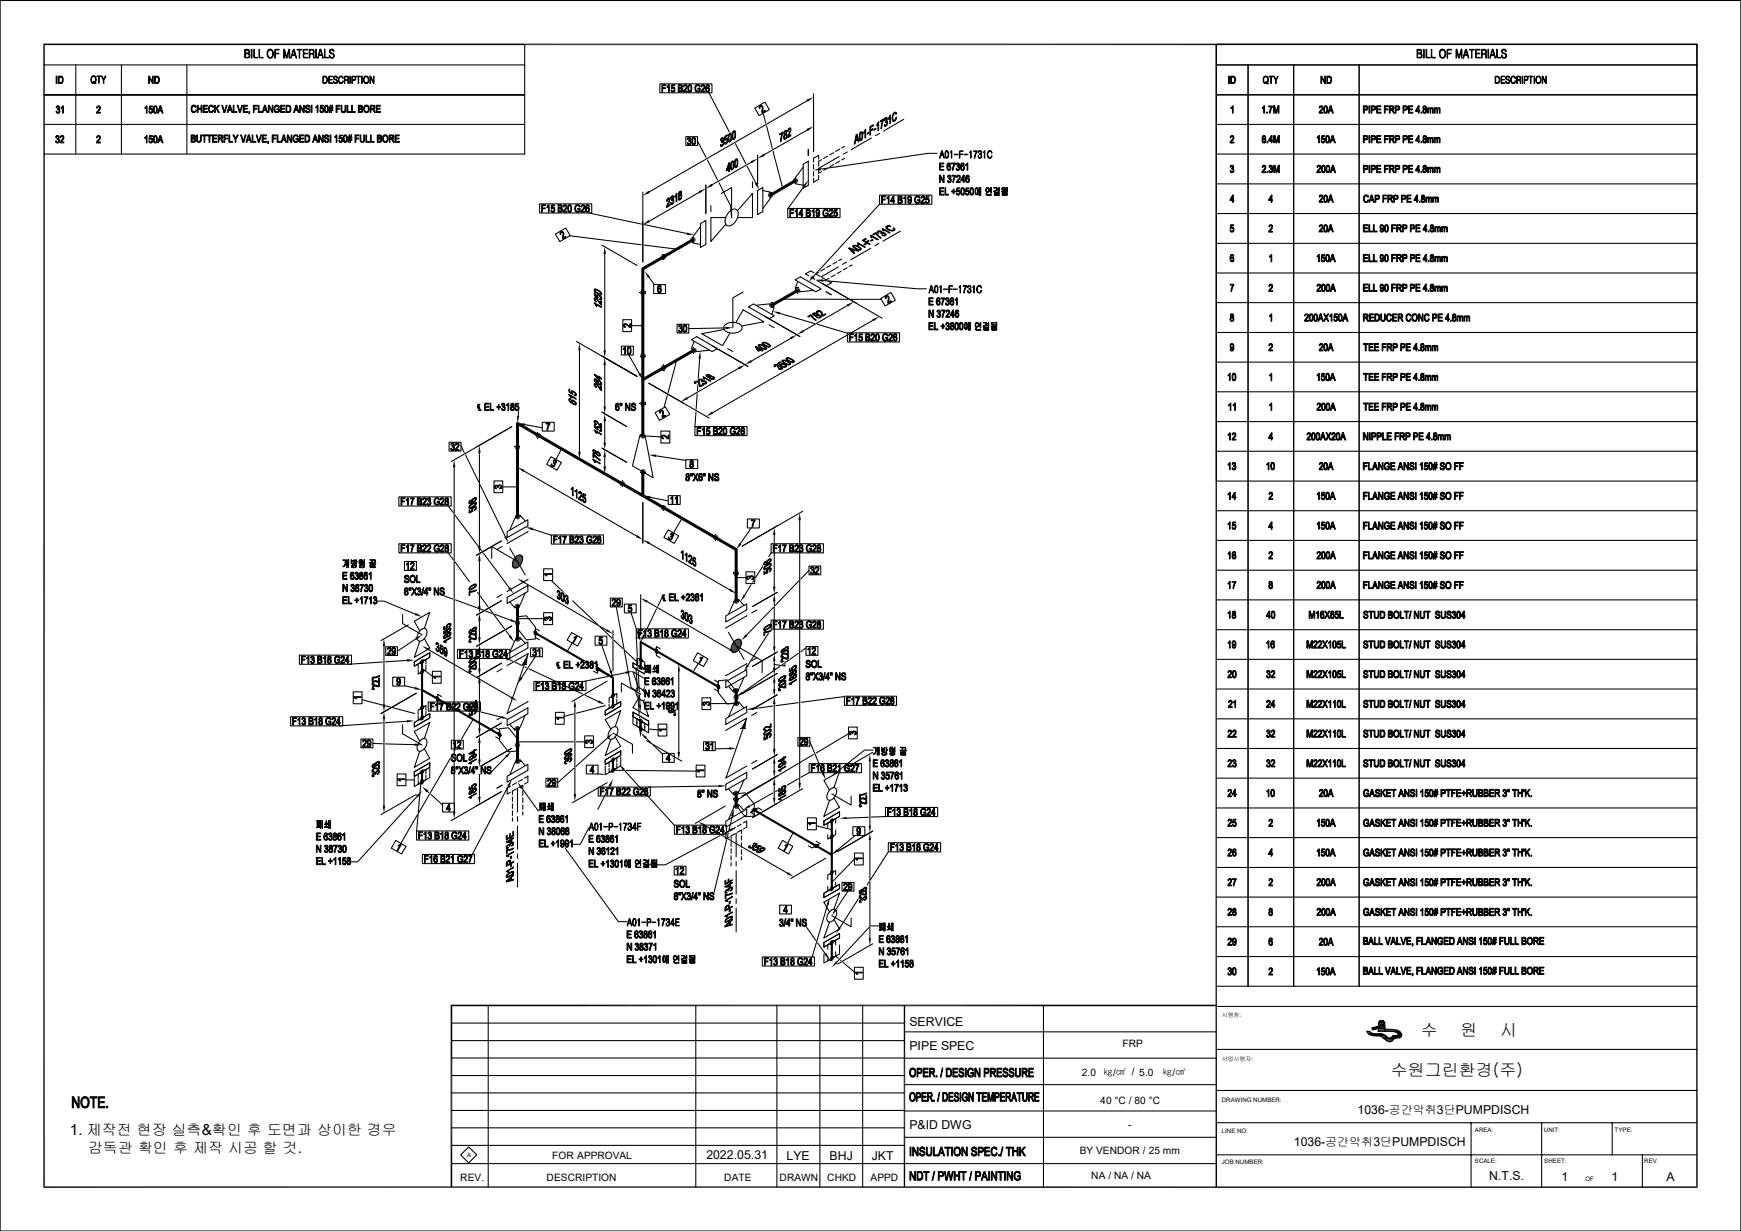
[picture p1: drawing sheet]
<svg xmlns="http://www.w3.org/2000/svg" width="420mm" height="297mm" viewBox="0 0 420 297" stroke-linecap="round" stroke-linejoin="round" font-family="sans-serif">
<defs><g id="words">
<g font-size="4.1">
<text x="342.7" y="250">수</text>
<text x="352.3" y="250">원</text>
<text x="361.9" y="250">시</text>
<text x="335.5" y="259.7">수원그린환경(주)</text>
</g>
<text font-size="3.7" x="16.8" y="273.8">1. 제작전 현장 실측&amp;확인 후 도면과 상이한 경우</text>
<text font-size="3.6" x="21.2" y="278.3">감독관 확인 후 제작 시공 할 것.</text>
<g font-size="3">
<text x="219.4" y="247.5">SERVICE</text>
<text x="219.4" y="253.3">PIPE SPEC</text>
<text x="327.5" y="268.8">1036-공간악취3단PUMPDISCH</text>
<text x="219.4" y="272.3">P&amp;ID DWG</text>
<text x="170.4" y="279.7">2022.05.31</text>
<text x="189.7" y="279.8">LYE</text>
<text x="200.1" y="279.8">BHJ</text>
<text x="210.3" y="279.8">JKT</text>
<text x="312.1" y="276.5">1036-공간악취3단PUMPDISCH</text>
<text x="359.2" y="284.8">N.T.S.</text>
<text x="376.7" y="285">1</text>
<text x="388.8" y="285">1</text>
<text x="402" y="285">A</text>
</g>
<g font-size="2.5">
<text x="270.8" y="252.7">FRP</text>
<text x="261" y="259.6">2.0</text>
<text x="265.4" y="266.4">40 °C / 80 °C</text>
<text x="272.2" y="272.1">-</text>
<text x="133.2" y="279.5">FOR APPROVAL</text>
<text x="260.5" y="278.5">BY VENDOR / 25 mm</text>
<text x="111" y="284.9">REV.</text>
<text x="131.9" y="284.9">DESCRIPTION</text>
<text x="174.7" y="284.9">DATE</text>
<text x="188" y="284.9">DRAWN</text>
<text x="199.6" y="284.9">CHKD</text>
<text x="210" y="284.9">APPD</text>
<text x="263.2" y="284.5">NA / NA / NA</text>
</g>
<g font-size="2.4">
<text x="266.1" y="259.7">㎏/㎠ / 5.0</text>
<text x="280.5" y="259.7">㎏/㎠</text>
</g>
<g font-size="1.5">
<text x="294.7" y="265.8">DRAWING NUMBER:</text>
<text x="294.7" y="273.3">LINE NO:</text>
<text x="355.8" y="273">AREA:</text>
<text x="372.5" y="273">UNIT:</text>
<text x="389.5" y="273">TYPE:</text>
<text x="112.7" y="279.2">A</text>
<text x="294.7" y="280.8">JOB NUMBER:</text>
<text x="355.8" y="280.5">SCALE:</text>
<text x="372.5" y="280.5">SHEET:</text>
<text x="396.6" y="280.7">REV.</text>
<text x="382.5" y="285">OF</text>
</g>
<g font-size="1.4">
<text x="294.7" y="245.5">시행청:</text>
<text x="294.7" y="255.9">사업시행자:</text>
</g>
</g></defs>
<g fill="none" stroke="#000" stroke-width=".25">
<path d="M168.3 34l2 4M170.6 38.6l2.5 4.8M171 22.4l4.9 9.4M177.4 34.7l2.5 4.8M184.1 27.3l.6 2.4M184.9 30.4l1.4 5.4M186.5 36.5l2.3 8.9M193.8 39.6l1.2-.7v5.8l-1.2 .7zM196.3 39.7v1.1M197.5 38.4v-.9l-1.2 .7v.9M197.5 38.9v1.2M198.2 38.5l-.7 .4"/>
<path d="M199.6 37.7l-.9 .5M201.1 36.8l-.9 .6M201.1 39.7l-.9 .6M202.6 36l-1 .5M202.6 38.9l-1 .6M203.8 35.3l-.8 .4M203.8 38.2l-.8 .4M137.5 56.9l17.2 2.2M142.1 51.4l12.6 2.7M155.4 54.2l10.3 2.1M155.4 59.1l7.9 1M169 53.9l1.3-.7v5.8l-1.3 .7z"/>
<path d="M169 54.7l-1.9 2.4v1.5l1.9 .4M173.4 44.1l2.8 5.5 .3 2.9v-7.2l-2.5 1.4M174.9 53.3v.1M175.1 52.5h-3.6v5.8l3.6-4.2M175.8 51.2a1.25 1.25 0 0 1 2.2-.2 2.95 2.95 0 0 1-2.4 3.5 1.68 1.68 0 0 1-.3-2.6zM177.9 50.8l3.6-4.1v5.8h-3.6M180.3 40.1l2 4.1M182.8 46l1.2-.7v5.8l-1.2 .7zM184 46l1.9 .4v1.4l-1.9 2.5M193.8 40.3l-1.9 2.6v1.4l1.9 .4M194 45l-4 5.4M196.3 41.4v1.1"/>
<path d="M197.5 42.3v1l-1.2 .7v-.9M197.5 40.6v1.2l.7-.4M199.6 40.6l-.9 .5M212.2 49.3l-15.9 17.4M152.4 78.6h2.7M156.6 66.9l1.3 1.8M174.7 79.5l-5.4 1 5 2.9 1.8-3.1M174.8 78.4a2.94 2.94 0 0 1 4.2 .4 1.52 1.52 0 0 1-1.8 1.5 2.34 2.34 0 0 1-2.7-1.1zM175 79.1l-8.8 .2M177.5 77.9l1.8-3.1 5 2.8-5.4 1.1M178.4 78.1h.1M179.3 70.4l-2.5 1.5v7.2"/>
<path d="M180.6 74l1.2-.7 5 2.9-1.3 .7zM182.4 73.7l3.1-.4 1.3 .7-.6 1.8M188.1 75.6l8.4 2.5M188.8 72.2h15.8M191.8 67.5l1.3-.7 5 2.9-1.3 .7zM192.4 67.9l-.6 1.8 1.3 .7 3.1-.3M195.6 66.8l1 .6M196.4 65.8l-.8-.4-1.3 .7 .8 .4M196.8 66.1l1 .6M197.1 67.6l.9 .6M197.1 78.2l7.3 2.2M197.5 65.7l-.7 .4"/>
<path d="M198.3 66.9l1 .6M199 64.9l-1 .5M199.8 67.8l.8 .4-1.3 .8-.8-.5M200 67.1l-.7 .4M200.4 64l-1 .6M201.5 66.3l-1 .5M201.9 63.2l-1 .5M202.9 65.4l-.9 .6M203.1 62.5l-.7 .4M204.4 64.6l-1 .6M205.3 72.2h7.3M205.6 63.9l-.7 .4"/>
<path d="M125.1 98.4l-.1 2M151.7 85.6l2.5 4.5M161 95.4l-.8 2.9M163.2 86.9l-2 7.8M166.8 82l1.3-.8 5 2.9-1.3 .7zM167.4 82.3l-.6 1.8 1.3 .7 3.1-.3M167.9 99.4l-.3 3.6M168.2 95l-.3 3.7M168.4 92.7l-.2 1.6M168.8 86.5l-.4 4.8M111.2 107.6l.8 1.5M112.3 109.8l3.2 6.6"/>
<path d="M115.8 117l6.1 12.4M121.3 117.5h3.5M126.6 102.4l4.2 .8M135.5 108.3l-1.4 2.6M154.4 104.8l1.3 .7 1.9 9.8-5-2.9zM155.1 105.2l4.3 .2M156.8 120l4.4 .9M158.2 110l7.2 1.1M108.1 133.4l1.2 1.6M108.1 122.1l1.2 1.6M109.8 135.6l3.5 4.8M109.8 124.3l6.4 8.6"/>
<path d="M116.6 133.4l6.3 8.4M118.6 134.7v-2.8l6.2 3.6M122.3 128.3l5-2.9v1.4l-5 2.9zM123 132.2l3.7 6.5M124.5 134.3a.91 .91 0 0 1 1.2-.3 .91 .91 0 0 1 .3 1.3 2.09 2.09 0 0 1-1.9 1.8 1.54 1.54 0 0 1 0-2.4zM126.7 125.7l-1.2-1.4-1.3 .7-1.2 2.9M127.3 139.8l-5 2.9M127.3 128.3l-5 2.8M128.5 127.7l4.5 1.5M164.5 125.1l-2 3.5M177.6 139.4h2.4M181.2 127.4l-2.6 3.7"/>
<path d="M181.9 140l-.3 .5M184.1 136.5l-1.9 2.9M186 133.4l-.5 .9M195.2 137.6l-2 2.1M90.5 145h2.1l7.6 3.2M92.3 159.7l-8.2 .6M97.1 148.3v2.2l4.7 2.7M98.2 159.3l-5.2 .4M99.9 159.7l3.8-2.2v1.1l-3.8 2.1zM100.3 154.1l-4.4 3M101.3 152.1a.89 .89 0 0 1 .9-.5 .89 .89 0 0 1 .8 .5 2.09 2.09 0 0 1-2 2.5 1.81 1.81 0 0 1 .3-2.5zM101.8 151.8h.1"/>
<path d="M102.4 154.1l1.3 2.3-3.8 2.2 1.4-3.9M102.4 151.6l1.3-3.9-3.8 2.2 1.4 2.3M106.8 143.6l2.4 .9M109.9 144.7l6.6 2.5M115.2 142.9l.2 .4M115.9 143.8l1.8 2.6M117.2 147.4l1.5 .6M118.2 146.9l3.5 4.8M119.3 148.2l3.9 1.4M122.1 152.2l.9 1.3M122.3 158.9l1.4 .6M122.3 157.8l5-2.9v1.4l-5 2.9z"/>
<path d="M122.3 144.1l5-2.8v1.4l-5 2.9zM124.3 159.8l1.7 .8M124.8 149.3h6.3M126.7 155.2l-1.2-1.4-1.3 .7-1.2 2.9M126.7 143l-1.2 3-1.3 .7-1.2-1.5M129.1 158.5l-3.3 5M133 140.1l3.4 3.2M138 155.2l-1.2 1.9M138.1 144.9l6.1 5.8M144.7 151.2l2.9 2.8M145.2 155.7l2.1 6.2M148.1 154.5l2.2 2"/>
<path d="M148.7 146.4l3.5 19.4 1.3 1M150.8 157l2.8 2.6M152.2 147.9l1.8 5.3M152.7 159.9l3.8 2.2v1.1l-3.8-2.2zM153.5 153.9l.3 4.5M153.8 159.1v1.1M153.9 159.9h.1M158.4 146.9l-3.1 6.4M159.8 143.9l-1.1 2.4M175.1 148.6l5-2.9v1.5l-5 2.9zM175.7 152.6l3.8 6.5M177.2 154.7a.93 .93 0 0 1 1.6 0 2.38 2.38 0 0 1-1.9 2.7 1.58 1.58 0 0 1 0-2.3z"/>
<path d="M177.6 155.8l6.3 3.6v2.9M179.5 146.1l-1.3-1.4-1.2 .7-1.3 2.9M180.1 148.6l-5 2.9M181.2 141.1l-1.6 2.5M186 151.8l-5.6 8.7M186.6 146.6l-6.5 6.6M192.6 157.6l-2.9 2.1M192.7 140.2l-5.7 5.8M194.4 156.3l-1.2 .9M87.3 168.8l6.8 1.8M90 179.4l2.3 .1M92.3 174.4l-10.3 .7"/>
<path d="M93 179.5l7 .2M94.8 170.8l5.3 1.4M97.1 174.9v2.1l4.7 2.7M97.6 165.4l2.5 .6M98.2 174l-5.2 .4M99.9 174.3l3.8-2.1v1l-3.8 2.2zM101.3 178.7a.87 .87 0 0 1 .8-.5 .87 .87 0 0 1 .9 .5 2.24 2.24 0 0 1-1.9 2.6 1.48 1.48 0 0 1 0-2.3zM101.8 178.3v.1M101.8 161.3l2.5 1.9M102.4 178.2l1.3-3.9-3.8 2.2 1.4 2.3M114.1 173.6l-2.8 4.7M115.2 171.6h.1"/>
<path d="M116 171.8l4.9 1.2M122.3 173.7l5-2.9v1.4l-5 2.9zM122.4 160.5l5-2.8-5.1 14.4 5-2.8M124.8 179h13.5M126.7 160.9l.3 .2M126.7 172.6l-1.2 2.9-1.3 .7-1.2-1.4M127.6 161.4l12.9 6M138.3 172.3l-2.2 .5M139.1 179h2M141.2 167.8l3.2 1.5M143.6 160.6l2.8 2M146 170.3l-7 1.8"/>
<path d="M146 171.4l3.7-2.1v1l-3.7 2.3zM146.6 178.1l-7.7 6.8M146.8 163.2l-6 1.2M147.4 175.9a.88 .88 0 0 1 1.2-.6 .88 .88 0 0 1 .4 1.3 2.18 2.18 0 0 1-1.8 1.8 1.41 1.41 0 0 1 0-2.3zM147.9 176.9l4.7 2.7v2.1M147.9 178.2h.1M148.4 175.3l1.3-3.9-3.7 2.2 1.4 2.3M148.4 177.8l1.3 2.3-3.7 2.2 1.4-3.9M149.9 167v-2.2l4.6 2.7M151 162.3l-3.5 .7M152.7 171.8l3.8 2.2v1l-3.8-2.1zM152.7 172.5v2.2l3.8 2.1v-2.1"/>
<path d="M153.5 166.2a.92 .92 0 0 1 1.5 .3 1.76 1.76 0 0 1 .4 2.5 2.02 2.02 0 0 1-2-2.3zM153.5 161.2h-.1l.4 5.5M153.9 167.4l.3 4.9M153.9 161v.4M154 162.1l.2 4.9M154.1 165.9l-1.4-3.8 3.8 2.2-1.4 2.3M154.1 168.4l-1.4 2.3 3.8 2.2-1.4-3.9M154.3 173.1v.1M154.3 161.2h1.3M154.3 167.6l.1 2.5M154.3 174.5l.2 1.6M154.6 168.8v.1"/>
<path d="M155.8 178.1l1.2 1.1M156 178.7l8.5 4.9M156.5 175.9l2.2 .2M157.5 179.7l2.3 2.2M163.7 162v19.4M168.4 160.1l-1.2 2.1M171.5 169.8h6.1M175.1 173.4l5-2.9v1.4l-5 2.9zM175.1 164.5l5-2.9v1.4l-5 2.9zM175.1 176.2l5-2.9-5 14.4 5-2.9M179.5 170.8l-1.3-1.4-1.2 .7-1.3 2.9M179.5 163.4l-1.3 2.9-1.2 .7-1.3-1.4"/>
<path d="M180.1 160.1l-5 2.9M186.4 170.3l-4.5 .7M188.1 160.8l-9 6.4M189.1 160.1l-.4 .3M192.6 169.5l-5.4 .8M195.4 179l3.1 7.4M203.7 168.1l-10.4 1.4M204.7 177l-7.8 4.7M97.9 188.2h2M99.9 186.2l3.8-2.1v1l-3.8 2.2zM100.6 192.2l-14.3 15.7h-2.2M100.7 196.6l-4 6.9"/>
<path d="M101.5 189.1l-1 11.5M102.4 180.6l1.3 2.4-3.8 2.1 1.4-3.8M103.1 191l.3 .2M103.7 185.4v2.2l-3.8 2.2v-2.2M104 191.7l2.8 2.5M108.7 182.8l-7.7 13.2M109.8 181l-.1 .1M110.2 180.4h-.1M122.1 182.6l-4 4.1M122.3 187.3l5-2.9v1.4l-5 2.9zM122.6 189.7l-8.7 16.5M123.1 189.7l-.8 .5v1.4l.8-.5"/>
<path d="M123.6 197.3v.8M123.6 192.3v1.1M123.6 193.9v1.2M123.6 195.6v1.2M124.6 190.3l-1 .6v.8M124.6 188.8l-1 .6M126.1 189.5l-1 .5M126.1 188l-1 .6M126.1 189.4v.8M126.1 190.8v1.1M126.1 192.5v1.1M126.1 194.2v1.1"/>
<path d="M126.1 195.9v.8M126.5 187.7l.8-.4v1.4l-.8 .5M126.7 184.7l-1.2-1.4-1.3 .7-1.2 2.9M138.4 185.4l-3.9 3.4M142 199.8l-2 3.9h-2.2M144.2 186.7l1 .1M146 183.3l3.7-2.1v1.1l-3.7 2.1zM147.1 189.6l-2.9 5.7M147.9 185.8l2.4 .1M149.7 182.6v2.2l-3.7 2.1v-2.1M150.5 185.8l12.2 13.3M151 185.9l16.9 .2"/>
<path d="M173.4 189.7l-17.1 .2M175.1 198.1l5-2.9v1.4l-5 3zM175.1 189.2l5-2.8v1.4l-5 2.9zM175.9 180.6l-3.3 .1M176.7 196.9l-.8 3.4M177.4 199.7l-1 .5M178.8 198.8l-1 .6M179.3 198.5l.8-.4v1.5l-.8 .4M179.5 195.6l-1.3-1.5-1.2 .8-1.3 2.8M179.5 188.1l-1.3 3-1.2 .7-1.3-1.5M186.5 191.3l-5.7 3.2M187.5 190.8l-.4 .2"/>
<path d="M192.6 187.9l-2.7 1.5M195.2 186.4l-2 1.1M196.3 182l-18.7 11.1M196.9 199.2l3.8 1M198.8 198.1l3.7-2.2v1.1l-3.7 2.1zM200.4 190.3a.9 .9 0 0 1 1.3 0 .9 .9 0 0 1 0 1.3 1.63 1.63 0 0 1-2.1 1.3 2.29 2.29 0 0 1 .8-2.6zM200.7 191.6l4.6 2.7v-2.2M200.7 190.2h.1M201.2 192.5l1.3 2.3-3.7 2.2 1.3-3.9M201.2 190l1.3-3.9-3.7 2.2 1.3 2.3M209.5 197.2l-5.2 .2M210.7 181h-2.1l-6.6 5.1"/>
<path d="M213.6 197l-3.4 .1M175.3 202.6l-3.5 14.5M175.7 201l-.2 .9M175.9 200.5l-.8 .5v1.4l.8-.4M176.4 201.7v.8M176.4 203.1v1.1M176.4 204.8v1.1M176.4 206.5v1.1M176.4 208.1v.8M177.4 201.1l-1 .6M178.8 200.3l-1 .5M178.9 200.3v.8"/>
<path d="M178.9 201.6v1.1M178.9 203.3v1.1M178.9 205v1.1M178.9 206.7v.8M191.3 200.9l-1.3 2.6M198.8 215.5l3.7-2.1v1l-3.7 2.2zM199.6 218.3l-3.7 12.6M200.4 219.7a.84 .84 0 0 1 1.2-.2 .84 .84 0 0 1 .2 1.1 1.94 1.94 0 0 1-2 1.8 1.84 1.84 0 0 1 .6-2.7zM200.7 219.5h.1M201.2 219.4l1.3-3.9-3.7 2.2 1.3 2.3M204.6 215l-3 4.5M206.1 207.3l-5.4 5.6"/>
<path d="M206.3 201.6l-4.3 3.5M207.1 216.7l-4.5 7.1M209.6 212.8l-.4 .7M214.3 205.5l-4.3 6.7M194.4 223.5l2.4 3.4M197.2 227.5l1.9 2.6M198.8 227.4l3.7-2.1v1l-3.7 2.2zM200.7 220.9l4.6 2.7v-2.2M201.2 221.8l1.3 2.4-3.7 2.1 1.3-3.8M201.6 230.7l.6 .5M202.5 228v2.2l-3.7 2.2v-2.2M202.8 231.7l.1 .1"/>
<path d="M203.4 232.2l2.7 2.3M209.6 223.8l-7.8 8.4M210 223.4h2.2"/>
</g>
<g fill="none" stroke="#000" stroke-width=".24">
<path d="M195 38.9h.1M196.3 38.1v.1M170.1 53.2v.1M170.3 58.9v.1M171.5 52.5h.1M171.5 58.2v.1M181.4 46.7v.1M181.5 52.5h.1M182.8 45.9v.1M182.8 51.7v.1M195 44.7h.1M196.4 43.9h.1"/>
<path d="M179.3 74.7v.1M180.6 74h.1M184.2 77.7h.1M185.5 76.9h.1M193.1 66.8h.1M194.3 66v.1M198 69.7v.1M199.3 68.9v.1M168.1 81.2h.1M169.3 80.5h.1M172.9 84.2h.1M174.3 83.4h.1"/>
<path d="M122.3 129.7h.1M122.3 131.1h.1M127.3 126.8h.1M127.3 128.4h.1M127.3 139.8h.1M99.9 158.5v.1M99.9 159.6v.1M103.7 156.3h.1M103.7 157.4v.1M122.3 142.7h.1M122.3 144.1h.1M122.3 159.2h.1"/>
<path d="M127.3 141.4h.1M127.3 156.3h.1M127.3 157.9h.1M175.1 149.9h.1M175.1 151.5h.1M180.1 147.1v.1M180.1 148.5v.1M99.9 175.3v.1M99.9 176.4v.1M103.7 173.1h.1M103.7 174.3h.1M122.3 160.6v.1"/>
<path d="M122.3 172.2h.1M122.3 173.6v.1M127.3 169.3h.1M127.3 170.9h.1M146 172.4h.1M146 173.6h.1M149.7 170.3h.1M149.7 171.4h.1M152.7 161h.1M152.7 162.1h.1M152.7 170.7h.1M152.7 171.8h.1"/>
<path d="M156.5 163v.1M156.5 164.2v.1M156.5 172.8h.1M156.5 173.9v.1M175.1 162.9h.1M175.1 164.4v.1M175.1 174.6v.1M175.1 176.2h.1M180.1 160.1h.1M180.1 161.5v.1M180.1 171.9h.1M180.1 173.3v.1"/>
<path d="M99.9 185.1h.1M99.9 186.2h.1M103.7 182.8v.1M103.7 184v.1M122.3 188.6h.1M122.3 190.1v.1M127.3 185.8h.1M127.3 187.2v.1M146 182.1v.1M146 183.3h.1M149.7 180v.1M149.7 181.1v.1"/>
<path d="M175.1 199.3v.1M175.1 187.6v.1M175.1 189.2h.1M180.1 184.9h.1M180.1 186.3v.1M180.1 196.6h.1M180.1 198.1h.1M198.8 196.9v.1M198.8 198v.1M202.5 194.6v.1M202.5 195.8v.1M175.1 201h.1"/>
<path d="M198.8 216.5v.1M198.8 217.6v.1M202.5 214.3h.1M202.5 215.5h.1M198.8 226.3h.1M198.8 227.4h.1M202.5 224v.1M202.5 225.2v.1"/>
</g>
<g fill="#000">
<path d="M165.8 56.1l1.7 .6-1.8-.1zM182.1 44.3l.5-.3 .6 1.8zM193.7 44.8l1.3-1.3-.8 1.6zM155.5 65.5l1.3 1.3-.5 .3zM175 78.8l1.8 .3-1.8 .3zM186.4 75.1l1.8 .2-.2 .6zM196 66.5l.5 .3-1.4 1.2zM154 90.3l.5-.3 .6 1.6zM168.9 84.8l.2 1.7h-.6zM124.7 100.4h.6l-.5 1.8zM124.8 102.2h1.8l-.1 .5zM156.5 109.7h1.8l-.1 .6z"/>
<path d="M121.6 129.5l.5-.3 .5 1.8zM123.6 135.9l.7 1.2zM123.6 136l.7 1.1zM123.6 136l.6 1.1zM123.6 136.1l.6 1zM123.6 136.1l.5 1zM123.6 136.2l.5 .9zM123.6 136.2l.5 .8zM123.6 136.3l.5 .7zM123.6 136.3l.4 .7zM123.6 136.4l.4 .6zM123.6 136.4l.3 .6z"/>
<path d="M123.6 136.4l.3 .5zM123.7 135.7l.8 1.4zM123.7 135.7l.7 1.4zM123.7 135.8l.7 1.3zM123.7 135.8l.6 1.3zM123.7 135.9l.6 1.2zM123.7 136.5l.2 .4zM123.7 136.6l.2 .3zM123.7 136.6l.1 .3zM123.7 136.6l.1 .2zM123.7 136.6v.2zM123.7 136.6v.1z"/>
<path d="M123.7 135.6l.9 1.4zM123.7 135.6l.8 1.4zM123.7 135.6l.8 1.5zM123.7 135.4l1 1.6zM123.7 135.4l.9 1.6zM123.7 135.5l.9 1.5zM123.8 135.3l1 1.6zM123.8 135.3l.9 1.7zM123.8 135.4l.9 1.6zM123.8 135.2l1 1.7zM123.9 135.1l1 1.8zM123.9 135.2l1 1.7z"/>
<path d="M123.9 135.2l.9 1.7zM123.9 135l1.1 1.8zM123.9 135l1.1 1.9zM123.9 135.1l1.1 1.8zM124 135l1 1.8zM124 134.9l1.1 1.8zM124 134.9l1.1 1.9zM124 135l1.1 1.8zM124 134.8l1.1 1.9zM124.1 134.7l1.1 2zM124.1 134.8l1.1 1.9zM124.1 134.8l1 1.9z"/>
<path d="M124.1 134.7l1.2 1.9zM124.1 134.7l1.1 1.9zM124.2 134.7l1.1 1.9zM124.2 134.6l1.1 1.9zM124.2 134.6l1.1 2zM124.2 134.6l1.2 1.9zM124.3 134.5l1.1 1.9zM124.3 134.5l1.1 2zM124.3 134.5l1.2 1.9zM124.4 134.4l1.1 1.9zM124.4 134.4l1.1 2zM124.4 134.5l1.1 1.9z"/>
<path d="M124.4 134.4l1.2 1.9zM124.5 134.3l1.1 1.9zM124.5 134.3l1.1 2zM124.5 134.4l1.1 1.9zM124.5 134.2l1.1 1.9zM124.5 134.3l1.1 1.8zM124.6 134.2l1.1 1.9zM124.6 134.2l1 1.9zM124.6 134.2l1.1 1.8zM124.7 134.2l1 1.8zM124.7 134.1l1.1 1.8zM124.7 134.2l1.1 1.7z"/>
<path d="M124.7 134.2l1 1.7zM124.8 134.1l1 1.7zM124.8 134.1l1 1.8zM124.8 134l1.1 1.8zM124.8 134l1 1.8zM124.9 134l1 1.7zM124.9 134l1 1.8zM124.9 134l1 1.6zM125 134l.9 1.6zM125.1 133.9l.8 1.6zM125.1 134l.8 1.5zM125.1 134l.8 1.6z"/>
<path d="M125.1 133.9l.9 1.5zM125.2 133.9l.8 1.4zM125.2 133.9l.8 1.5zM125.3 133.9l.7 1.3zM125.3 133.9l.7 1.4zM125.3 133.9l.7 1.2zM125.3 133.9l.8 1.2zM125.4 133.9l.7 1.1zM125.4 133.9l.7 1.2zM125.5 133.9l.6 1zM125.5 133.9l.6 1.1zM125.5 133.9l.6 .9z"/>
<path d="M125.6 133.9l.5 .9zM125.6 133.9l.5 .8zM125.7 133.9l.4 .7zM125.7 134l.4 .6zM125.7 133.9l.4 .8zM125.7 134l.4 .5zM125.8 134l.3 .5zM125.8 134l.2 .4zM125.8 134l.2 .5zM125.9 134.1l.1 .3zM125.9 134l.1 .4zM125.9 134.2l.1 .2z"/>
<path d="M126 134.2v.2zM126.8 127.1l1.8 .3-.2 .6zM155.1 119.6l1.8 .1-.1 .5zM178.4 131l.5 .3-1.3 1.3zM98.2 159l1.7 .3-1.7 .3zM100.2 153.9l1.6-.7-1.3 1.2zM100.3 147.9l1.5 .9-1.7-.4zM122.6 142l.5-.4 .8 1.7zM122.8 153.7l.4-.4 .8 1.6zM123.3 149.4l1.5 .8-1.7-.3zM127.4 157.7l-.9 2.5h-.5zM127.4 157.7l-.4 2.5h-.5z"/>
<path d="M153.8 153.3l.5-.2 .3 1.8zM155.1 153.2l.5 .2-1 1.5zM176.4 156.4l.6 1zM176.4 156.4l.5 1zM176.4 156.5l.5 .9zM176.4 156.5l.4 .9zM176.4 156.6l.4 .8zM176.4 156.7l.4 .7zM176.4 156.7l.3 .7zM176.4 156l.8 1.4zM176.4 156.1l.8 1.3zM176.4 156.2l.7 1.2z"/>
<path d="M176.4 156.2l.8 1.2zM176.4 156.3l.7 1.1zM176.4 156.3l.6 1.1zM176.4 156.8l.3 .6zM176.4 156.8l.3 .5zM176.4 156.9l.3 .4zM176.4 156.9l.2 .4zM176.4 156.9l.2 .3zM176.4 156.9l.1 .3zM176.4 156.9l.1 .2zM176.4 157l.1 .1zM176.4 156l.9 1.4z"/>
<path d="M176.5 155.8l.9 1.6zM176.5 155.9l.9 1.5zM176.5 155.9l.8 1.5zM176.5 155.7l1 1.6zM176.5 155.7l1 1.7zM176.5 155.7l.9 1.7zM176.6 155.6l1 1.7zM176.6 155.6l.9 1.7zM176.6 155.7l.9 1.6zM176.6 155.5l1 1.7zM176.6 155.5l1 1.8zM176.7 155.4l1 1.8z"/>
<path d="M176.7 155.5l1 1.7zM176.7 155.5l.9 1.7zM176.7 155.4l1.1 1.7zM176.7 155.4l1.1 1.8zM176.7 155.3l1.1 1.8zM176.8 155.2l1.1 1.9zM176.8 155.2l1 1.9zM176.8 155.3l1 1.8zM176.8 155.2l1.1 1.8zM176.9 155.1l1.1 1.9zM176.9 155.1l1 1.9zM176.9 155l1.1 1.9z"/>
<path d="M176.9 155l1.2 1.9zM176.9 155l1.1 2zM177 155l1.1 1.9zM177 154.9l1.1 1.9zM177 154.9l1.1 2zM177.1 154.8l1.1 1.9zM177.1 154.8l1.1 2zM177.1 154.9l1.1 1.9zM177.1 154.9l1 1.9zM177.1 154.8l1.2 1.9zM177.2 154.7l1.1 1.9zM177.2 154.7l1.1 2z"/>
<path d="M177.2 154.8l1.1 1.9zM177.2 154.7l1.2 1.9zM177.2 154.6l1.2 1.9zM177.2 154.6l1.2 2zM177.3 154.6l1.1 1.9zM177.3 154.6l1.1 1.8zM177.4 154.6l1 1.8zM177.4 154.5l1.1 1.8zM177.4 154.5l1.1 1.9zM177.4 154.6l1.1 1.8zM177.5 154.5l1 1.8zM177.5 154.4l1.1 1.8z"/>
<path d="M177.5 154.4l1 1.8zM177.6 154.4l1 1.7zM177.6 154.4l1 1.8zM177.6 154.3l1 1.8zM177.7 154.3l.9 1.7zM177.7 154.3l.9 1.8zM177.7 154.3l1 1.7zM177.8 154.3l.9 1.6zM177.8 154.3l.9 1.7zM177.8 154.3l.9 1.5zM177.9 154.3l.8 1.4zM177.9 154.3l.8 1.5z"/>
<path d="M177.9 154.3l.9 1.4zM178 154.2l.8 1.4zM178 154.2l.8 1.5zM178 154.3l.8 1.4zM178.1 154.2l.7 1.3zM178.1 154.2l.7 1.4zM178.1 154.2l.7 1.2zM178.2 154.2l.6 1.1zM178.2 154.2l.6 1.2zM178.2 154.2l.7 1.1zM178.3 154.2l.6 1zM178.3 154.2l.6 1.1z"/>
<path d="M178.4 154.3l.5 .8zM178.4 154.2l.5 .9zM178.4 154.2l.5 1zM178.4 154.3l.5 .7zM178.5 154.3l.3 .6zM178.5 154.3l.4 .6zM178.5 154.3l.4 .7zM178.6 154.4l.2 .4zM178.6 154.3l.2 .5zM178.6 154.3l.2 .6zM178.6 154.4l.2 .3zM178.6 154.5l.2 .2z"/>
<path d="M178.7 154.5l.1 .2zM178.7 154.6l.1 .1zM179.4 143.5l.4 .3-1.2 1.3zM179.9 153l.4 .5-1.4 1zM98.2 173.7l1.7 .2-1.7 .4zM100.1 179.4l1.7 .3-1.8 .3zM100.2 165.7l1.6 .8-1.8-.2zM121 172.8l1.7 .7-1.8-.2zM126 160.2h.5zM125.6 163.4l.5 .3-1.3 1.3zM126.5 160.2h.5zM144.5 169l1.5 1-1.7-.5z"/>
<path d="M146.4 177.8l1.5-.9-1.1 1.4zM146.6 162.3l1.3 1.2-1.6-.7zM147 162l.6-.2 .3 1.7zM150.9 162l1.8-.1-1.7 .7zM154.1 170.1h.6l-.2 1.7zM154.2 176.2l.6-.1-.2 1.8zM154.6 176.8l1.4 1-.4 .5zM178.7 175.8h.5zM179.2 175.8h.6zM177.6 168.2l1.3-1.3 .3 .5zM180.1 173.3l-.9 2.5h-.5zM180.1 173.3l-.3 2.5h-.6z"/>
<path d="M180.2 160.3l.5 .4-1.2 1.3zM180.1 171.2l1.7-.5 .1 .6zM100.4 192l1.4-1.2-1 1.6zM101.7 187.3l.1 1.8h-.6zM101.8 189.8l1.5 .9-.4 .5zM121.9 182.4l1.4-1.1-1 1.5zM123.5 188.1l-.6 1.7-.5-.3zM145.2 186.6l.8 .3h-.8zM147.9 188l-.5 1.7-.6-.2zM149.4 184.4l1.3 1.1-.4 .4zM173.4 189.4l1.7 .2-1.7 .3zM175.9 180.3l1.7 .3-1.7 .3z"/>
<path d="M177.1 195.2l-.1 1.8-.6-.2zM179.3 195.4l1.4-1.2 .3 .5zM198.2 186.6l.6-.2 .4 1.7zM201.8 185.9l.4 .5-1.5 .8zM202.5 197.4l1.8-.3v.6zM200.2 216.6l-.3 1.8-.5-.2zM201.4 219.3l.4 .3-1.1 1.3zM201.8 204.9l.4 .5-1.5 .8zM198.8 230.3l.5-.3 .8 1.6zM201.6 231.9l.5 .4-1.4 1.1zM202.4 223.6l.5 .3-1.2 1.4z"/>
</g>
<g fill="#fff">
<path d="M161.1 168.5l2.1 4.6h-2.1z"/>
<path d="M161.1 168.5h2.1v4.6z"/>
</g>
<g fill="#000" stroke="#000" stroke-width=".24">
<path d="M161.3 171.2l.7 .3v.4l-.1-.2a.32 .32 0 0 0-.2-.3 .32 .32 0 0 0-.3 .1v.3l-.2-.3z" fill-rule="evenodd"/>
<path d="M161.3 170.1l1.1 .4 .5 .4v.3l-.3-.4-1-.6-.2 .1v.4l-.2-.3z" fill-rule="evenodd"/>
<path d="M161.2 169h.3l.9 .4 .5 .5 .1 .4-.1 .1-.3-.7-.9-.5h-.3v.4z" fill-rule="evenodd"/>
<path d="M161.4 171.5l.3 .6-.3-.2z" fill-rule="evenodd"/>
<path d="M161.4 170.3l.4 .6 .3 .1 .1-.2v.4l-.7-.3z" fill-rule="evenodd"/>
<path d="M161.4 169.3l.2 .4 .7 .4 .3 .1 .3-.1v.3l-1.1-.5-.4-.3z" fill-rule="evenodd"/>
<path d="M162 171.5l.1 .5z" fill-rule="evenodd"/>
<path d="M162.1 171.5l.8 .5 .1 .3-.1 .3-.2-.6a.33 .33 0 0 0-.2-.2 .33 .33 0 0 0-.4 .1z" fill-rule="evenodd"/>
<path d="M162.1 170.5l.3 .4-.1 .3z" fill-rule="evenodd"/>
<path d="M162.5 172.4l.2 .1 .2-.2v.3h-.4z" fill-rule="evenodd"/>
<path d="M162.9 170.9v.1a.29 .29 0 0 1 .1 .4 .29 .29 0 0 1-.4 .1v-.2h.2z" fill-rule="evenodd"/>
</g>
<path d="M163.7 160.2l.3 1.8h-.6zM163.4 181.4h.6l-.3 1.8z" fill="#000"/>
<path d="M154.6 143.5v9.8M156.1 145.2l20 11.5" fill="none" stroke="#000" stroke-width=".25"/>
<g fill="#fff">
<path d="M165.1 147.3l3.1 1.8h-4.2z"/>
<path d="M164 149.1h4.2l-1.1 1.8z"/>
</g>
<g fill="#000" stroke="#000" stroke-width=".24">
<path d="M164.3 148.5l.4 .6-.3-.1z" fill-rule="evenodd"/>
<path d="M164.3 147.4h.4l-.2 .3z" fill-rule="evenodd"/>
<path d="M164.6 148.1l.4 .4-.4-.2z" fill-rule="evenodd"/>
<path d="M164.4 147.2h.3l.3 .5-.1 .6-.3-.2a.33 .33 0 0 0 .3-.3 .33 .33 0 0 0-.2-.4z" fill-rule="evenodd"/>
<path d="M164.7 148.3l.3 .2 .1 .4a.35 .35 0 0 1-.3 .5 .35 .35 0 0 1-.4-.4l.3 .1a.44 .44 0 0 0 .2-.4 .44 .44 0 0 0-.2-.4z" fill-rule="evenodd"/>
<path d="M165.3 147.9l.4 .1h-.2l-.1 .3v1.1l.3 .3-.3-.2-.1-.3z" fill-rule="evenodd"/>
<path d="M165.4 147.9l.2-.1 .3 .3 .1 1.4a.33 .33 0 0 1-.2 .4 .33 .33 0 0 1-.4-.3h.4l.1-.8-.2-.7z" fill-rule="evenodd"/>
<path d="M166.2 149.6l.4 .6-.3-.1z" fill-rule="evenodd"/>
<path d="M166.2 148.5h.4l-.2 .3z" fill-rule="evenodd"/>
<path d="M166.5 149.2l.4 .4-.4-.2z" fill-rule="evenodd"/>
<path d="M166.3 148.3h.3l.3 .5-.1 .6-.3-.2a.32 .32 0 0 0 .3-.3 .32 .32 0 0 0-.2-.4z" fill-rule="evenodd"/>
<path d="M166.6 149.4l.3 .2 .1 .4a.35 .35 0 0 1-.3 .5 .35 .35 0 0 1-.4-.4l.3 .1a.44 .44 0 0 0 .2-.4 .44 .44 0 0 0-.2-.4z" fill-rule="evenodd"/>
</g>
<path d="M154.6 144.3l1.7 .6-.3 .5zM176.2 156.5l1.4 1.1-1.7-.6z" fill="#000"/>
<path d="M138.7 170.6v21M146.5 164.3l-8.5 4.9M146.5 188.8l-8.5 4.9" fill="none" stroke="#000" stroke-width=".25"/>
<g fill="#fff">
<path d="M136 180.2l2.2 3.6h-2.2z"/>
<path d="M136 180.2h2.2v3.6z"/>
</g>
<g fill="#000" stroke="#000" stroke-width=".24">
<path d="M136.4 183.6l.5-.3v.4a.34 .34 0 0 0-.4-.1 .34 .34 0 0 0-.2 .4l-.1 .3-.1-.3z" fill-rule="evenodd"/>
<path d="M136.5 182.4l.6-.5 .7-.1v.3l-.1-.2-.4 .1-.2 .3-.5 .2-.4 .7-.1-.3z" fill-rule="evenodd"/>
<path d="M136.7 181.1l.7-.3a.35 .35 0 0 1 .5-.1 .35 .35 0 0 1-.1 .6l-.1-.5-.5 .2-.7 .5-.2 .6-.1-.4z" fill-rule="evenodd"/>
<path d="M136.3 184l.4 .1-.1 .2h-.3z" fill-rule="evenodd"/>
<path d="M136.3 182.9l.1 .1 .5-.1 .2-.5 .1 .4-.5 .3-.4 .2z" fill-rule="evenodd"/>
<path d="M136.3 181.8l.3 .1 .3-.2 .6-.3 .3-.4v.3l-.5 .4-.9 .4z" fill-rule="evenodd"/>
<path d="M137 183.2l.1 .5-.2 .1z" fill-rule="evenodd"/>
<path d="M137.1 183.2l.3-.3a.36 .36 0 0 1 .6 .1 .36 .36 0 0 1-.2 .5l-.1-.5-.5 .2-.1 .4z" fill-rule="evenodd"/>
<path d="M137.1 182.2a.31 .31 0 0 1 .2 .2 .31 .31 0 0 1-.1 .4z" fill-rule="evenodd"/>
<path d="M137.8 183.2v.3l-.3 .3z" fill-rule="evenodd"/>
<path d="M137.8 181.8l.1 .4-.4 .4z" fill-rule="evenodd"/>
</g>
<path d="M138.7 168.8l.3 1.8h-.6zM138.4 191.6h.6l-.3 1.7z" fill="#000"/>
<path d="M126.4 140.5l19.9 11.6M147.9 152.1v9.8" fill="none" stroke="#000" stroke-width=".25"/>
<g fill="#fff">
<path d="M135.2 142.5l3.1 1.8-4.2 .1z"/>
<path d="M134.1 144.4l4.2-.1-1.1 1.9z"/>
</g>
<g fill="#000" stroke="#000" stroke-width=".24">
<path d="M134.4 143.8l.4 .6-.3-.2z" fill-rule="evenodd"/>
<path d="M134.5 142.5l.3 .2-.2 .3-.2-.2z" fill-rule="evenodd"/>
<path d="M134.7 143.3l.4 .4-.4-.1z" fill-rule="evenodd"/>
<path d="M134.5 142.5h.4l.2 .4-.1 .7-.3-.3h.3v-.4z" fill-rule="evenodd"/>
<path d="M134.8 143.6l.3 .2 .1 .4a.37 .37 0 0 1-.3 .5 .37 .37 0 0 1-.4-.5l.3 .2a.47 .47 0 0 0 .3-.4 .47 .47 0 0 0-.3-.4z" fill-rule="evenodd"/>
<path d="M135.5 143.1l.3 .2-.3 .3v.8l.3 .5-.3-.1-.1-.3z" fill-rule="evenodd"/>
<path d="M135.5 143.1a.69 .69 0 0 1 .6 1v.7a.26 .26 0 0 1-.1 .4 .26 .26 0 0 1-.4-.2l-.1-.2 .4 .1 .1-.1v-.8l-.2-.7z" fill-rule="evenodd"/>
<path d="M136.3 144.9l.4 .6-.3-.2z" fill-rule="evenodd"/>
<path d="M136.4 143.6l.3 .2-.2 .3-.2-.2z" fill-rule="evenodd"/>
<path d="M136.6 144.4l.4 .4-.4-.1z" fill-rule="evenodd"/>
<path d="M136.5 143.6h.3l.2 .5v.4h-.3a.37 .37 0 0 0 .2-.4 .37 .37 0 0 0-.2-.3z" fill-rule="evenodd"/>
<path d="M136.7 144.7l.3 .2 .1 .3a.39 .39 0 0 1-.2 .6 .39 .39 0 0 1-.5-.5l.3 .2a.47 .47 0 0 0 .3-.4 .47 .47 0 0 0-.3-.4z" fill-rule="evenodd"/>
</g>
<path d="M124.8 139.6l1.7 .7-.3 .5zM146.5 151.8l1.4 1.2-1.7-.7z" fill="#000"/>
<path d="M92.6 173.5v20.9M100.4 167.3l-8.5 4.9M100.4 191.7l-8.5 4.9" fill="none" stroke="#000" stroke-width=".25"/>
<g fill="#fff">
<path d="M89.6 183.3l2.2 3.6h-2.2z"/>
<path d="M89.6 183.3h2.2v3.6z"/>
</g>
<g fill="#000" stroke="#000" stroke-width=".24">
<path d="M90.1 186.6l.4-.2v.4a.31 .31 0 0 0-.4-.1 .31 .31 0 0 0-.2 .4v.3l-.2-.3z" fill-rule="evenodd"/>
<path d="M89.9 185.7v.4h.4v.1a.34 .34 0 0 1-.6 0 .34 .34 0 0 1 .2-.5z" fill-rule="evenodd"/>
<path d="M89.9 184.5v.4a.34 .34 0 0 0 .4 0 .34 .34 0 0 0 .2-.4l.1-.4v.3a.47 .47 0 0 0 .5 .1 .47 .47 0 0 0 .3-.5v.4l-.5 .3a.38 .38 0 0 0-.6 .3 .34 .34 0 0 1-.6 .1 .34 .34 0 0 1 .2-.6z" fill-rule="evenodd"/>
<path d="M89.9 187.1l.4 .1-.1 .2h-.3z" fill-rule="evenodd"/>
<path d="M90 185.5l.4-.2 .9 .1v-.7l.2-.1v.9h-1.2l-.4 .5z" fill-rule="evenodd"/>
<path d="M90 184.4l.5-.2v.3h-.4l-.2 .4z" fill-rule="evenodd"/>
<path d="M90.5 186.4l.1-.1 .1 .4-.2 .1z" fill-rule="evenodd"/>
<path d="M90.8 186.1l.3-.1a.34 .34 0 0 1 .5 .1 .34 .34 0 0 1-.2 .5v-.4a.48 .48 0 0 0-.8 .4z" fill-rule="evenodd"/>
<path d="M90.7 184l.2-.2a.38 .38 0 0 1 .6 0 .38 .38 0 0 1-.1 .6v-.4a.48 .48 0 0 0-.8 .4z" fill-rule="evenodd"/>
<path d="M91.4 186.2v.4l-.3 .3z" fill-rule="evenodd"/>
</g>
<path d="M92.6 171.7l.3 1.8h-.6zM92.3 194.4h.6l-.3 1.8z" fill="#000"/>
<path d="M92.6 155.9v14.1M98.5 150.7l-6.6 3.9M100.4 167.3l-8.5 4.9" fill="none" stroke="#000" stroke-width=".25"/>
<g fill="#fff">
<path d="M89.6 162.3l2.1 3.6h-2.1z"/>
<path d="M89.6 162.3h2.1v3.6z"/>
</g>
<g fill="#000" stroke="#000" stroke-width=".24">
<path d="M89.9 165.7l.1 .5 .3-.1v.2a.35 .35 0 0 1-.6-.1 .35 .35 0 0 1 .2-.5z" fill-rule="evenodd"/>
<path d="M89.9 164.6l.1 .5 .3-.1v.2a.34 .34 0 0 1-.6 0 .34 .34 0 0 1 .2-.5z" fill-rule="evenodd"/>
<path d="M89.8 163.5l1.7-.5v.2l-.7 .3-.8 .1v.7l-.2 .1z" fill-rule="evenodd"/>
<path d="M90 165.6l.5-.3 .8 .2v-.7l.2-.1v1l-1.1-.2-.5 .5z" fill-rule="evenodd"/>
<path d="M90 164.5l.5-.3 .8 .2v-.7l.2-.1v.9l-1.1-.1-.5 .5z" fill-rule="evenodd"/>
</g>
<path d="M92.6 154.1l.3 1.8h-.6zM92.3 170h.6l-.3 1.7z" fill="#000"/>
<path d="M103.3 156.7l20 11.6" fill="none" stroke="#000" stroke-width=".25"/>
<g fill="#fff">
<path d="M106 155.2l3.1 1.7-4.2 .1z"/>
<path d="M104.9 157l4.2-.1-1.2 1.9z"/>
</g>
<g fill="#000" stroke="#000" stroke-width=".24">
<path d="M105.2 156.4l.3 .6-.3-.2z" fill-rule="evenodd"/>
<path d="M105.2 155.2l.3 .1-.2 .3-.1-.2z" fill-rule="evenodd"/>
<path d="M105.5 156l.3 .3-.3-.1z" fill-rule="evenodd"/>
<path d="M105.3 155.1l.3 .1 .3 .4-.1 .5-.3-.1a.37 .37 0 0 0 .3-.3 .37 .37 0 0 0-.3-.4z" fill-rule="evenodd"/>
<path d="M105.5 156.2l.4 .2 .1 .3-.2 .5h-.3l-.3-.4 .3 .2a.47 .47 0 0 0 .3-.4 .47 .47 0 0 0-.3-.4z" fill-rule="evenodd"/>
<path d="M106.1 157l.7 .8-.5-.2z" fill-rule="evenodd"/>
<path d="M106.3 156.4h.3l.2 .3z" fill-rule="evenodd"/>
<path d="M106.5 156.6l.4 .4-.1 .7-.3-.1 .3-.3z" fill-rule="evenodd"/>
<path d="M106.3 155.6l.5 .3v.3l-.4-.3-.1 .5 .5 .3-.7-.2z" fill-rule="evenodd"/>
<path d="M107.1 156.3l.3 .1-.2 .4 .2 .6-.3-.3z" fill-rule="evenodd"/>
<path d="M107.1 157.6l.6 .7-.5-.2z" fill-rule="evenodd"/>
<path d="M107.1 156.3h.4l.3 .5 .1 1-.2 .5-.3-.2 .3-.3v-1.1z" fill-rule="evenodd"/>
<path d="M107.1 157.2l.6 .3a.32 .32 0 0 1-.4 0 .32 .32 0 0 1-.2-.3z" fill-rule="evenodd"/>
</g>
<path d="M101.8 155.8l1.7 .7-.3 .5zM123.4 168l1.4 1.1-1.7-.6z" fill="#000"/>
<path d="M170 199.1l19.9 11.6M175 194.5l-7.3 4.2M199.2 207.1l-8.4 4.9" fill="none" stroke="#000" stroke-width=".25"/>
<g fill="#fff">
<path d="M181.2 202.5l3.9 2.3-5-.4z"/>
<path d="M180.1 204.4l5 .4-1 1.9z"/>
</g>
<g fill="#000" stroke="#000" stroke-width=".24">
<path d="M180.6 204.2l.2-.2 .2 .1-.1 .4z" fill-rule="evenodd"/>
<path d="M181.5 204l.2-.1 .3 .2-.1 .1z" fill-rule="evenodd"/>
<path d="M180.6 204.3l.6 .2a.34 .34 0 0 0 .4-.1 .34 .34 0 0 0 0-.4l.3 .3-.6 .3h-.6z" fill-rule="evenodd"/>
<path d="M181.6 204.8l.3-.1-.1 .2 .4 .3-.5-.1z" fill-rule="evenodd"/>
<path d="M181.7 203.6l.4-.1 .2 .1z" fill-rule="evenodd"/>
<path d="M182.1 203.5h.1a.35 .35 0 0 1 .5 .2 .35 .35 0 0 1-.5 .4l-.5-.2 .2 .1a.29 .29 0 0 0 .3-.1 .29 .29 0 0 0 .1-.3z" fill-rule="evenodd"/>
<path d="M182.5 205.4l.4-.1-.2 .2 .3 .2-.5-.1z" fill-rule="evenodd"/>
<path d="M182.6 204.4h.3l.1 .2z" fill-rule="evenodd"/>
<path d="M181.9 205l.8-.1 .1-.2-.1-.2 .3 .2-.6 .4z" fill-rule="evenodd"/>
<path d="M183.1 205l.7 .3a.4 .4 0 0 1-.7-.3z" fill-rule="evenodd"/>
<path d="M182.2 204.4l1-.4 .6 .3-.2 .1-.5-.3-.5 .3 .4 .3z" fill-rule="evenodd"/>
<path d="M183.2 204.9l.7-.3 .4 .1-.7 .1-.2 .2 .1 .2-.4-.2z" fill-rule="evenodd"/>
<path d="M182.8 205.5h.5l.9-.5 .1-.2-.2-.2a.37 .37 0 0 1 .5 .3 .37 .37 0 0 1-.5 .4l-.9 .4z" fill-rule="evenodd"/>
</g>
<path d="M168.4 198.2l1.7 .7-.3 .5zM190.1 210.4l1.4 1.1-1.7-.6z" fill="#000"/>
<path d="M209.8 183.7v15.5M210.5 181.5l-6.6 3.8M210.5 200.5l-8.4 4.9" fill="none" stroke="#000" stroke-width=".25"/>
<g fill="#fff">
<path d="M207.2 190.6l2.1 3.5h-2.1z"/>
<path d="M207.2 190.6h2.1v3.5z"/>
</g>
<g fill="#000" stroke="#000" stroke-width=".24">
<path d="M207.4 194l.1 .4h.4l-.1 .2a.35 .35 0 0 1-.5-.1 .35 .35 0 0 1 .1-.5z" fill-rule="evenodd"/>
<path d="M207.4 192.9l.1 .4h.4l-.1 .2a.35 .35 0 0 1-.5-.1 .35 .35 0 0 1 .1-.5z" fill-rule="evenodd"/>
<path d="M207.3 191.8l1.8-.5v.2l-.6 .2-.9 .2v.6l-.3 .2z" fill-rule="evenodd"/>
<path d="M207.5 193.9l.5-.3 .9 .2v-.7l.2-.1-.1 .9-1.1-.1-.4 .5z" fill-rule="evenodd"/>
<path d="M207.5 192.8l.6-.3 .8 .2v-.7l.2-.1-.1 .9-1-.1-.5 .5z" fill-rule="evenodd"/>
</g>
<path d="M209.8 181.9l.3 1.8h-.6zM209.5 199.2h.6l-.3 1.8z" fill="#000"/>
<path d="M209.8 202.7v23.7M210.5 200.5l-8.4 4.9M210.5 227.7l-8.4 4.9" fill="none" stroke="#000" stroke-width=".25"/>
<g fill="#fff">
<path d="M207.1 213.7l2.2 3.6h-2.2z"/>
<path d="M207.1 213.7h2.2v3.6z"/>
</g>
<g fill="#000" stroke="#000" stroke-width=".24">
<path d="M207.5 217.1l.5-.3v.4a.33 .33 0 0 0-.4-.1 .33 .33 0 0 0-.2 .4v.3a.43 .43 0 0 1 .1-.7z" fill-rule="evenodd"/>
<path d="M207.4 216l.1 .5 .3-.1v.2a.36 .36 0 0 1-.6-.1 .36 .36 0 0 1 .2-.5z" fill-rule="evenodd"/>
<path d="M207.4 215v.3a.39 .39 0 0 0 .6-.4l.2-.4v.3a.48 .48 0 0 0 .7-.4l-.2 .6-.3 .2-.3-.1-.2 .3a.34 .34 0 0 1-.6 .1 .34 .34 0 0 1 .1-.5z" fill-rule="evenodd"/>
<path d="M207.4 217.5l.4 .1-.1 .1-.3 .1z" fill-rule="evenodd"/>
<path d="M207.5 215.9l.6-.3 .7 .2v-.7l.2-.1v1l-1.1-.1-.5 .5z" fill-rule="evenodd"/>
<path d="M207.5 214.9l.5-.3v.3a.38 .38 0 0 0-.4 0 .38 .38 0 0 0-.2 .4z" fill-rule="evenodd"/>
<path d="M208 216.8l.2-.1v.4l-.2 .1z" fill-rule="evenodd"/>
<path d="M208.2 216.7l.4-.4a.35 .35 0 0 1 .5 .2 .35 .35 0 0 1-.2 .5v-.4a.45 .45 0 0 0-.5 0 .45 .45 0 0 0-.2 .4z" fill-rule="evenodd"/>
<path d="M208.3 214.3l.1-.1a.38 .38 0 0 1 .7-.1 .38 .38 0 0 1-.2 .7v-.4a.47 .47 0 0 0-.5 0 .47 .47 0 0 0-.2 .4z" fill-rule="evenodd"/>
<path d="M208.9 216.6v.4l-.3 .3z" fill-rule="evenodd"/>
</g>
<path d="M209.8 201l.3 1.7h-.6zM209.5 226.4h.6l-.3 1.7z" fill="#000"/>
<path d="M156.5 92.5l8.5 4.8M172 83.5l8.4 4.9M178.2 88.9l-12.4 7.2" fill="none" stroke="#000" stroke-width=".25"/>
<g fill="#fff">
<path d="M167.8 91.8l4.1-2.3-3 4.1z"/>
<path d="M171.9 89.5l1.1 1.8-4.1 2.3z"/>
</g>
<g fill="#000" stroke="#000" stroke-width=".24">
<path d="M167.5 92.1l.6-.1-.4 .2 .2 .3-.2 .1-.2-.2z" fill-rule="evenodd"/>
<path d="M167.8 92.2l.3-.2 .5 .2 .4 .9 .5-.3 .3 .1-.8 .4-.3-.3-.2-.7z" fill-rule="evenodd"/>
<path d="M168.4 91.8l.3-.1 .1 .2-.2 .1z" fill-rule="evenodd"/>
<path d="M168.4 91.6l.8-.1 .3 .2-.3 .3a.31 .31 0 0 0-.1-.4 .31 .31 0 0 0-.4 .1l-.3 .1z" fill-rule="evenodd"/>
<path d="M169.2 92l.6-.1-.4 .2z" fill-rule="evenodd"/>
<path d="M169.5 92.5h.7l-.3 .1z" fill-rule="evenodd"/>
<path d="M169.7 91.3l.2-.1v.3z" fill-rule="evenodd"/>
<path d="M169.6 90.9l1.9 1-.2 .1-1.4-.8-.2 .1z" fill-rule="evenodd"/>
<path d="M169.5 92l.3-.1 .4 .1a.36 .36 0 0 1 .2 .6 .36 .36 0 0 1-.5 0l.3-.1a.28 .28 0 0 0 0-.4 .28 .28 0 0 0-.4-.1z" fill-rule="evenodd"/>
<path d="M170.3 90.5l.6-.2-.3 .2a.32 .32 0 0 0 .1 .4 .32 .32 0 0 0 .4 0l.6-.1-.3 .1a.4 .4 0 0 0 .1 .4 .4 .4 0 0 0 .4 .1h.2l-.3 .1-.5-.1-.2-.4-.5-.1z" fill-rule="evenodd"/>
<path d="M170.6 90.5l.3-.2 .6 .4-.3 .1v-.2z" fill-rule="evenodd"/>
<path d="M171.4 90.9l.3-.1 .5 .1a.35 .35 0 0 1 .2 .5 .35 .35 0 0 1-.6 .1l.3-.1a.47 .47 0 0 0-.7-.5z" fill-rule="evenodd"/>
</g>
<path d="M164.3 96.9l1.4-1.1 .2 .5zM178.1 88.6l1.6-.6-1.3 1.2z" fill="#000"/>
<path d="M184.4 76.3l8.6 4.9M172 83.5l8.4 4.9M190.7 81.7l-9.4 5.4" fill="none" stroke="#000" stroke-width=".25"/>
<g fill="#fff">
<path d="M182.3 83.4l3.1-1.8-2 3.7z"/>
<path d="M185.4 81.6l1.1 1.9-3.1 1.8z"/>
</g>
<g fill="#000" stroke="#000" stroke-width=".24">
<path d="M182.2 83.7l.1-.1 .6 1 .7-.4 .2 .1-.2 .1 .5 .2-.6-.1-.5 .3-.2-.1z" fill-rule="evenodd"/>
<path d="M182.3 83.6l1.2 .6-.6 .4 .4-.3z" fill-rule="evenodd"/>
<path d="M182.9 83.4l.3-.1v.2l.4 .3 .6 .3h.5l-.3 .2-.3-.1z" fill-rule="evenodd"/>
<path d="M182.9 83.2l.7-.1 1 .6a.35 .35 0 0 1 .3 .4 .35 .35 0 0 1-.5 .2l.3-.2-.3-.4-1-.5-.5 .2z" fill-rule="evenodd"/>
<path d="M183.9 82.9l.2-.2 .1 .3 .4 .3 1 .3-.3 .1-.4-.1z" fill-rule="evenodd"/>
<path d="M183.9 82.7l.5-.2 1.1 .6a.37 .37 0 0 1 .4 .4 .37 .37 0 0 1-.6 .2l.4-.2-.3-.4-.8-.4h-.4l-.3 .2z" fill-rule="evenodd"/>
</g>
<path d="M179.7 88l1.4-1.1 .3 .5zM190.5 81.4l1.7-.6-1.4 1.1z" fill="#000"/>
<path d="M184.4 76.3l8.6 4.9M185.5 78.4l1.3 .7M198.2 68.3l8.5 4.9M204.5 73.7l-10.7 6.2M175.5 84.1l1.3 .7" fill="none" stroke="#000" stroke-width=".25"/>
<g fill="#fff">
<path d="M195.4 75.8l3.1-1.8-2 3.7z"/>
<path d="M198.5 74l1.1 1.9-3.1 1.8z"/>
</g>
<g fill="#000" stroke="#000" stroke-width=".24">
<path d="M194.9 76.4l.7-.5 1.3 1.3-.1 .1-.5-.3-.6-.8-.6 .3z" fill-rule="evenodd"/>
<path d="M196 75.6l.6-.1-.3 .2a.31 .31 0 0 0 .2 .3 .31 .31 0 0 0 .3 0l.6-.1-.3 .2a.47 .47 0 0 0 .7 .4l-.3 .2-.5-.2-.2-.3-.7-.3z" fill-rule="evenodd"/>
<path d="M196.3 75.7l.4-.2 .5 .4-.3 .1-.1-.3z" fill-rule="evenodd"/>
<path d="M197 75.1l.6-.1-.4 .2 .2 .3-.2 .1-.2-.3z" fill-rule="evenodd"/>
<path d="M197.1 76.1l.6-.1a.37 .37 0 0 1 .4 .3 .37 .37 0 0 1-.3 .4h-.3l.3-.2a.42 .42 0 0 0-.2-.4 .42 .42 0 0 0-.5 0z" fill-rule="evenodd"/>
<path d="M197.3 75.1l.3-.1 .5 .1 .4 1 .6-.4 .2 .1-.9 .5-.4-1z" fill-rule="evenodd"/>
</g>
<path d="M192.2 80.8l1.4-1.2 .3 .5zM204.3 73.4l1.7-.6-1.4 1.2z" fill="#000"/>
<path d="M198.2 68.3l14.6 8.5M199.3 70.4l1.2 .7M210.6 77.3l-38.7 22.3M156.5 92.5l14.6 8.4" fill="none" stroke="#000" stroke-width=".25"/>
<g fill="#fff">
<path d="M187.1 87.7l4-2.3-2.9 4.2z"/>
<path d="M191.1 85.4l1.1 1.8-4 2.4z"/>
</g>
<g fill="#000" stroke="#000" stroke-width=".24">
<path d="M186.7 88.3l.3-.2 .1 .3-.2 .1z" fill-rule="evenodd"/>
<path d="M186.8 88.1h.8l.3 .2-.4 .2a.31 .31 0 0 0-.1-.4 .31 .31 0 0 0-.4 0l-.3 .2z" fill-rule="evenodd"/>
<path d="M187.5 88.5l.5-.2-.3 .3z" fill-rule="evenodd"/>
<path d="M187.8 89h.7l-.3 .2z" fill-rule="evenodd"/>
<path d="M187.8 88.5l.2-.2 .6 .3a.35 .35 0 0 1 .1 .5 .35 .35 0 0 1-.5 .1l.3-.2a.44 .44 0 0 0-.2-.5 .44 .44 0 0 0-.5 0z" fill-rule="evenodd"/>
<path d="M187.6 87.6l.6-.3 .2 .1-.5 .3 .4 .3 .6-.2-.5 .4z" fill-rule="evenodd"/>
<path d="M188.4 87.8l.4-.1-.5 .3z" fill-rule="evenodd"/>
<path d="M188.7 87.2l.2-.2v.2l.4 .3 1.1 .4-.2 .1-.5-.1z" fill-rule="evenodd"/>
<path d="M188.7 87l.7-.1 1.1 .6a.3 .3 0 0 1 .1 .5 .3 .3 0 0 1-.4 0l.3-.3-.4-.3-.8-.4-.6 .2z" fill-rule="evenodd"/>
<path d="M188.7 88.5l.7-.1 .3-.2v.2l-.3 .2z" fill-rule="evenodd"/>
<path d="M188.6 87.9l.3-.1 .5 .1 .3 .3-.3 .2a.46 .46 0 0 0-.6-.5z" fill-rule="evenodd"/>
<path d="M189.6 86.6l.3-.1v.2l.3 .3 1.1 .3-.4 .2-.4-.2z" fill-rule="evenodd"/>
<path d="M189.7 86.4h.7l1 .6a.31 .31 0 0 1 .2 .4 .31 .31 0 0 1-.5 .1l.3-.2-.3-.4-.9-.5-.6 .2z" fill-rule="evenodd"/>
</g>
<path d="M210.4 77l1.7-.6-1.4 1.1zM170.4 100.5l1.3-1.2 .3 .5z" fill="#000"/>
<path d="M155.1 53.4v9.8M168.7 46.4l-12.1 7M170.3 44.7v6.9M199.3 70.4l1.2 .7" fill="none" stroke="#000" stroke-width=".25"/>
<g fill="#fff">
<path d="M159.7 48.5l4.8-2.8-3.7 4.6z"/>
<path d="M164.5 45.7l1.2 1.8-4.9 2.8z"/>
</g>
<g fill="#000" stroke="#000" stroke-width=".24">
<path d="M161 48l.5-.2-.4 .3-.3 .5z" fill-rule="evenodd"/>
<path d="M161.2 48l.3-.2 .1 .5-.6 1.4 .6-.3v.2l-.8 .5 .5-1.5a.34 .34 0 0 0-.1-.6z" fill-rule="evenodd"/>
<path d="M161.8 49l.1-.1 .2 .2-.3 .2z" fill-rule="evenodd"/>
<path d="M161.8 47.6l.3-.1-.3 .5z" fill-rule="evenodd"/>
<path d="M162.1 48.1h.3l-.3 .3z" fill-rule="evenodd"/>
<path d="M162.1 47.3a.4 .4 0 0 1 .5 .2 .4 .4 0 0 1-.2 .5l-.3 .1a.44 .44 0 0 0 .1-.7l-.3 .2z" fill-rule="evenodd"/>
<path d="M162.1 48.3l.4-.1v.6l-.3 .5h-.4l.5-.3a.39 .39 0 0 0-.2-.7z" fill-rule="evenodd"/>
<path d="M162.9 47.3l.2-.2-.3 .5z" fill-rule="evenodd"/>
<path d="M163.2 46.7l.1-.1v2l-.2 .1v-1.6l-.2 .1z" fill-rule="evenodd"/>
<path d="M163.9 46.2h.4l-.4 .4v.4l.4-.1-.1 .1h.1l-.4 .4-.1 .4 .2 .2-.3 .2v-.6l.2-.4-.2-.5z" fill-rule="evenodd"/>
<path d="M164 47.2l.4-.2v.7l-.3 .5h-.4l.5-.4a.33 .33 0 0 0 .1-.4 .33 .33 0 0 0-.3-.2z" fill-rule="evenodd"/>
<path d="M164 46.4l.3-.2 .1 .2-.1 .5-.3 .1a.34 .34 0 0 0 .3-.3 .34 .34 0 0 0-.3-.3z" fill-rule="evenodd"/>
</g>
<path d="M155.1 54.2l1.4-1.1 .3 .5zM168.6 46.1l1.7-.6-1.4 1.1z" fill="#000"/>
<path d="M181.2 39.2l-9.4 5.4M182.8 37.5v6.9M170.3 44.7v6.9" fill="none" stroke="#000" stroke-width=".25"/>
<g fill="#fff">
<path d="M174.2 40.1l3.9-2.3-2.9 4.2z"/>
<path d="M178.1 37.8l1.1 2-4 2.2z"/>
</g>
<g fill="#000" stroke="#000" stroke-width=".24">
<path d="M175.9 39.3v1.3l-.5 .3 .4-.2z" fill-rule="evenodd"/>
<path d="M175.8 39.4l.1-.1-.5 1.6 .7-.4-.2 .9h-.1v-.5l-.6 .3v-.2z" fill-rule="evenodd"/>
<path d="M176.4 39.2l.2-.1-.2 .4v1.1l.2 .2-.2 .1-.2-.4z" fill-rule="evenodd"/>
<path d="M176.5 38.9h.1a.27 .27 0 0 1 .4 0 .27 .27 0 0 1 0 .4v1l-.2 .6-.3 .1-.1-.1 .3-.2 .2-.4v-1l-.2-.2-.3 .1z" fill-rule="evenodd"/>
<path d="M177.3 38.7l.3-.2-.3 .7 .1 .9 .2 .1-.3 .2z" fill-rule="evenodd"/>
<path d="M177.5 38.4a.45 .45 0 0 1 .5 .2 .45 .45 0 0 1 0 .5l-.2 1.1-.4 .3 .4-1v-.8l-.2-.2-.3 .2z" fill-rule="evenodd"/>
</g>
<path d="M181.1 38.9l1.7-.6-1.4 1.1zM170.3 45.5l1.4-1.2 .2 .6z" fill="#000"/>
<path d="M182.8 37.5v6.9M194.7 31.4l-10.4 6M196.3 29.7v6.9M171.5 49.6v1.5M181.5 43.9v1.4" fill="none" stroke="#000" stroke-width=".25"/>
<g fill="#fff">
<path d="M187 32.7l3.9-2.2-2.8 4.1z"/>
<path d="M190.9 30.5l1.1 1.8-3.9 2.3z"/>
</g>
<g fill="#000" stroke="#000" stroke-width=".24">
<path d="M188.1 32.3l.8-.5-.6 2.4 .4-2-.6 .3z" fill-rule="evenodd"/>
<path d="M189.3 31.6l.4-.1-.5 .6 .1 .2 .4-.1-.1 .1h.1l-.5 .5v.5l.2 .1-.3 .2v-.7a.43 .43 0 0 0 0-.7z" fill-rule="evenodd"/>
<path d="M189.4 32.5l.4-.1v.7l-.3 .5h-.4l.5-.5a.36 .36 0 0 0 .1-.3 .36 .36 0 0 0-.3-.3z" fill-rule="evenodd"/>
<path d="M189.4 31.7l.3-.2 .1 .3-.1 .4-.2 .1a.33 .33 0 0 0 .2-.4 .33 .33 0 0 0-.3-.2z" fill-rule="evenodd"/>
<path d="M190.3 31l.4-.1-.7 .9z" fill-rule="evenodd"/>
<path d="M190.4 31.1l.3-.2 .1 .5-.6 1.5 .6-.4v.3l-.8 .4 .6-1.5v-.5z" fill-rule="evenodd"/>
</g>
<path d="M182.8 38.3l1.3-1.2 .3 .5zM194.6 31.1l1.7-.6-1.4 1.1z" fill="#000"/>
<path d="M194.7 24.3l-38.1 22M195 36.1v1.4M196.3 22.6v14M155.1 46.4v16.8" fill="none" stroke="#000" stroke-width=".25"/>
<g fill="#fff">
<path d="M172.7 33.9l4.8-2.8-3.7 4.7z"/>
<path d="M177.5 31.1l1.1 1.9-4.8 2.8z"/>
</g>
<g fill="#000" stroke="#000" stroke-width=".24">
<path d="M173.9 33.6l.3-.2-.4 .6z" fill-rule="evenodd"/>
<path d="M173.8 35l.1-.2 .3 .3-.3 .2z" fill-rule="evenodd"/>
<path d="M174.1 34.1h.4l-.4 .3z" fill-rule="evenodd"/>
<path d="M174 33.3a.35 .35 0 0 1 .5 .1 .35 .35 0 0 1 0 .5l-.4 .2a.36 .36 0 0 0 .3-.3 .36 .36 0 0 0-.2-.4l-.3 .2z" fill-rule="evenodd"/>
<path d="M174.2 34.2l.3-.1 .1 .1-.2 .9a.3 .3 0 0 1-.2 .2 .3 .3 0 0 1-.3 0l.5-.5v-.5z" fill-rule="evenodd"/>
<path d="M174.8 34.4l.1-.1 .2 .3 .3-.2-.1 .1a.3 .3 0 0 1-.3 .3 .3 .3 0 0 1-.2-.4z" fill-rule="evenodd"/>
<path d="M175.1 33.4h.3l-.5 .2z" fill-rule="evenodd"/>
<path d="M175.1 33.6l.3-.2 .2 .2-.1 .7-.4 .2 .3-.3a.36 .36 0 0 0 0-.4 .36 .36 0 0 0-.3-.2z" fill-rule="evenodd"/>
<path d="M174.9 32.9l.6-.4v.2l-.5 .3-.1 .6 .5-.2-.6 .6z" fill-rule="evenodd"/>
<path d="M175.8 32.5l.3-.2-.2 .6v.8l.2 .3-.3 .2-.1-.5z" fill-rule="evenodd"/>
<path d="M176 32.2a.44 .44 0 0 1 .5 .2 .44 .44 0 0 1 0 .5l-.1 .9a.36 .36 0 0 1-.2 .4 .36 .36 0 0 1-.4 0l.5-.6v-1.1l-.1-.2-.4 .2z" fill-rule="evenodd"/>
<path d="M176.8 31.9l.2-.1-.2 .8v.7l.2 .1-.2 .2-.1-.3z" fill-rule="evenodd"/>
<path d="M177 31.6a.5 .5 0 0 1 .5 .2 .5 .5 0 0 1 0 .6l-.2 1-.4 .3 .4-.8-.1-1.1-.4 .1z" fill-rule="evenodd"/>
</g>
<path d="M194.6 24l1.7-.6-1.4 1.2zM155.1 47.2l1.4-1.2 .3 .6z" fill="#000"/>
<path d="M195 36.1v1.4M145.2 108.1l6 3.4M145.9 110.3v2.2" fill="none" stroke="#000" stroke-width=".25"/>
<g fill="#fff">
<path d="M142.9 108.1l2.1 4.4h-2.1z"/>
<path d="M142.9 108.1h2.1v4.4z"/>
</g>
<g fill="#000" stroke="#000" stroke-width=".24">
<path d="M143 110.7l1.8 1.1v.1l-1.4-.8v.3z" fill-rule="evenodd"/>
<path d="M143.1 108.5l.1 .5a.3 .3 0 0 0 .2 .2 .3 .3 0 0 0 .3 0v-.4l.2 .1 .1 .6a.33 .33 0 0 0 .3 .3 .33 .33 0 0 0 .3-.1l.1 .3h-.3l-.6-.6-.5-.1-.3-.4z" fill-rule="evenodd"/>
<path d="M143 109.4l1.8 1.7-1.5-1.4v.7l-.3-.1z" fill-rule="evenodd"/>
<path d="M143.2 108.5l.5 .3v.3a.32 .32 0 0 0-.2-.3 .32 .32 0 0 0-.3 0z" fill-rule="evenodd"/>
<path d="M143.4 111.1l.2 .5-.2-.1z" fill-rule="evenodd"/>
<path d="M143.9 108.9l.3 .1 .5 .4 .1 .3-.1 .3-.2-.6a.36 .36 0 0 0-.2-.3 .36 .36 0 0 0-.4 .2z" fill-rule="evenodd"/>
</g>
<path d="M145.6 112.5h.6l-.3 1.8zM145.9 108.5l.3 1.8h-.6z" fill="#000"/>
<path d="M145.2 99.4l6 3.5M145.2 108.1l6 3.4M145.9 101.6v5.2" fill="none" stroke="#000" stroke-width=".25"/>
<g fill="#fff">
<path d="M143.2 101.1l2.2 4.4h-2.2z"/>
<path d="M143.2 101.1h2.2v4.4z"/>
</g>
<g fill="#000" stroke="#000" stroke-width=".24">
<path d="M143.3 103.7l1.8 1v.2l-1.4-.8v.3z" fill-rule="evenodd"/>
<path d="M143.4 101.5l.4 .9-.4-.4z" fill-rule="evenodd"/>
<path d="M143.4 102.4l.2 .1v.6l.5 .4v-.6l.2 .9-.9-.7z" fill-rule="evenodd"/>
<path d="M143.5 101.5l.6 .2 .8 1.2v-.7l.2 .1v.9l-1-1.2a.36 .36 0 0 0-.2-.3 .36 .36 0 0 0-.4 .1z" fill-rule="evenodd"/>
<path d="M143.7 104.1l.3 .5-.3-.2z" fill-rule="evenodd"/>
<path d="M144 103l.1 .5z" fill-rule="evenodd"/>
<path d="M144.1 102.9l.8 .4v.5l-.1-.4a.35 .35 0 0 0-.3-.3 .35 .35 0 0 0-.4 .2z" fill-rule="evenodd"/>
<path d="M144.9 103.4l.2 .2a.3 .3 0 0 1 0 .4 .3 .3 0 0 1-.4 0v-.2h.2z" fill-rule="evenodd"/>
</g>
<path d="M145.6 106.8h.6l-.3 1.7zM145.9 99.9l.3 1.7h-.6z" fill="#000"/>
<path d="M145.2 99.4l6 3.5M145.2 85.9l8.5 4.9M145.9 88.1v10" fill="none" stroke="#000" stroke-width=".25"/>
<g fill="#fff">
<path d="M143.2 89.9l2.2 4.5h-2.2z"/>
<path d="M143.2 89.9h2.2v4.5z"/>
</g>
<g fill="#000" stroke="#000" stroke-width=".24">
<path d="M143.4 92.5l.4 1-.4-.5z" fill-rule="evenodd"/>
<path d="M143.4 91.4l.2 .5 .3 .3 .2-.4h.2l.1 .6a.33 .33 0 0 0 .2 .3 .33 .33 0 0 0 .3-.1l.1 .3h-.3l-.6-.6-.4-.1-.4-.5z" fill-rule="evenodd"/>
<path d="M143.3 90.3l1.2 1.3v-.8l.6 .7-.4-.3v.6l-.2-.1z" fill-rule="evenodd"/>
<path d="M143.3 90.3l1.2 .6v.7v-.5z" fill-rule="evenodd"/>
<path d="M143.5 92.5l.6 .2 .8 1.2v-.7l.2 .1v.9l-1-1.2a.36 .36 0 0 0-.2-.3 .36 .36 0 0 0-.4 .1z" fill-rule="evenodd"/>
<path d="M143.5 91.4l.6 .3v.4a.36 .36 0 0 0-.2-.4 .36 .36 0 0 0-.4 0z" fill-rule="evenodd"/>
<path d="M144.3 91.8l.7 .5 .2 .3-.2 .3-.1-.6a.33 .33 0 0 0-.3-.3 .33 .33 0 0 0-.3 .2z" fill-rule="evenodd"/>
</g>
<path d="M145.6 98.1h.6l-.3 1.8zM145.9 86.3l.3 1.8h-.6z" fill="#000"/>
<path d="M145.2 59.1l8.5 5M145.9 61.3v23.2M145.2 85.9l8.5 4.9" fill="none" stroke="#000" stroke-width=".25"/>
<g fill="#fff">
<path d="M143.2 69.3l2.2 5.5h-2.2z"/>
<path d="M143.2 69.3h2.2v5.5z"/>
</g>
<g fill="#000" stroke="#000" stroke-width=".24">
<path d="M143.3 73l1.8 1v.2l-1.4-.8v.3z" fill-rule="evenodd"/>
<path d="M143.4 71.9l.4 1-.4-.5z" fill-rule="evenodd"/>
<path d="M143.4 69.7l.7 .1 .8 .6 .2 .7-.1 .1-.1-.5-.2-.3-.9-.5-.3 .1v.3l-.2-.3z" fill-rule="evenodd"/>
<path d="M143.4 70.6l.2 .1v.6l.5 .4v-.6l.2 .9-.9-.7z" fill-rule="evenodd"/>
<path d="M143.5 71.8l.6 .3 .8 1.2v-.7l.2 .1v.9l-1-1.3-.4-.2-.2 .1z" fill-rule="evenodd"/>
<path d="M143.5 70l.7 .7 .6 .3 .1-.1 .1 .3-1.3-.6z" fill-rule="evenodd"/>
<path d="M143.7 73.4l.3 .5-.3-.2z" fill-rule="evenodd"/>
<path d="M144 71.2l.1 .5z" fill-rule="evenodd"/>
<path d="M144.1 71.1l.8 .4v.5l-.1-.4a.37 .37 0 0 0-.7-.1z" fill-rule="evenodd"/>
<path d="M144.9 71.6l.2 .2a.3 .3 0 0 1 0 .4 .3 .3 0 0 1-.4 0v-.1h.2z" fill-rule="evenodd"/>
</g>
<path d="M145.9 59.6l.3 1.7h-.6zM145.6 84.5h.6l-.3 1.8z" fill="#000"/>
<path d="M139.1 82.4l14.6 8.4M139.8 84.5v24.5" fill="none" stroke="#000" stroke-width=".25"/>
<g fill="#fff">
<path d="M137.1 93.6l2.1 4.5h-2.1z"/>
<path d="M137.1 93.6h2.1v4.5z"/>
</g>
<g fill="#000" stroke="#000" stroke-width=".24">
<path d="M137.3 96.2h.4v.2h-.3v.4l-.2-.4z" fill-rule="evenodd"/>
<path d="M137.2 95.1l1.8 1.1v.2l-1.4-.9v.3z" fill-rule="evenodd"/>
<path d="M137.2 93.9h.3v.6l.4 .4 .1-.6 .2 .9-1-.7z" fill-rule="evenodd"/>
<path d="M137.4 96.5l.3 .5 .8 .5h.3l.1-.5v.2a.36 .36 0 0 1 0 .5 .36 .36 0 0 1-.6-.2l-.8-.5z" fill-rule="evenodd"/>
<path d="M137.6 95.5l.3 .6-.3-.3z" fill-rule="evenodd"/>
<path d="M137.9 96.6l.1-.1 .1 .7z" fill-rule="evenodd"/>
<path d="M137.8 94.4l.2-.1-.1 .6z" fill-rule="evenodd"/>
<path d="M138 94.3l.5 .2 .4 .3v.4l-.3-.4a.37 .37 0 0 0-.6-.1z" fill-rule="evenodd"/>
<path d="M138 96.5l.7 .4 .2 .5-.2-.3a.36 .36 0 0 0-.3-.3 .36 .36 0 0 0-.4 .1z" fill-rule="evenodd"/>
<path d="M138.9 94.8v.2a.33 .33 0 0 1 .1 .4 .33 .33 0 0 1-.5 .1v-.3h.4z" fill-rule="evenodd"/>
</g>
<path d="M139.8 82.8l.3 1.7h-.6zM139.5 109h.6l-.3 1.7z" fill="#000"/>
<path d="M115.7 109.2v22.6M123.4 103l-8.5 4.9M120.9 130.5l-6 3.5" fill="none" stroke="#000" stroke-width=".25"/>
<g fill="#fff">
<path d="M113 119.6l2.1 3.6h-2.1z"/>
<path d="M113 119.6h2.1v3.6z"/>
</g>
<g fill="#000" stroke="#000" stroke-width=".24">
<path d="M113.6 121.7l.8-.5a.33 .33 0 0 1 .5 .1 .33 .33 0 0 1-.1 .5l-.1-.4-.5 .1-.7 .5-.3 .6v-.4z" fill-rule="evenodd"/>
<path d="M113.2 120.9l.3-.3-.2 .9-.2-.1z" fill-rule="evenodd"/>
<path d="M113.2 123.1l.2-.1v.5l.4-.1 .1-.7v.5h.2l-.1 .2-.8 .4z" fill-rule="evenodd"/>
<path d="M113.3 122.3h.6l.6-.4 .2-.4 .1 .3-.5 .4-.9 .4z" fill-rule="evenodd"/>
<path d="M113.3 121.2l.3 .1 .4-.1v-.3l.5-.1 .4-.7v.3l-.5 .6-1 .5z" fill-rule="evenodd"/>
<path d="M113.8 122.8v.6l-.1-.2z" fill-rule="evenodd"/>
<path d="M113.9 120.5l.1 .6h-.2l-.1-.3z" fill-rule="evenodd"/>
<path d="M113.9 122.7l.6-.4h.2v.3a.53 .53 0 0 0-.8 .5z" fill-rule="evenodd"/>
<path d="M114.1 120.3l.7-.2-.1 .3-.1-.2-.3 .2-.4 .4z" fill-rule="evenodd"/>
<path d="M114.7 122.3a.57 .57 0 0 1-.3 .9v-.1l.3-.4z" fill-rule="evenodd"/>
</g>
<path d="M115.7 107.4l.3 1.8h-.6zM115.4 131.8h.6l-.3 1.8z" fill="#000"/>
<path d="M115.7 135.3v10.9M120.9 130.5l-6 3.5M120.9 144.9l-6 3.5" fill="none" stroke="#000" stroke-width=".25"/>
<g fill="#fff">
<path d="M113 140.5l2.1 2.5h-2.1z"/>
<path d="M113 140.5h2.1v2.5z"/>
</g>
<g fill="#000" stroke="#000" stroke-width=".24">
<path d="M113.2 141.8l1.2-.8a.33 .33 0 0 1 .5 0 .33 .33 0 0 1-.1 .5l-.1-.4-.5 .1-.7 .5-.3 .7z" fill-rule="evenodd"/>
<path d="M113.2 142.7l1.1-.1 .6-.3v.2l-.6 .2-.9 .2v.7l-.2 .1z" fill-rule="evenodd"/>
<path d="M113.3 142.1l.2 .1 .7-.4 .5-.6 .1 .3-.5 .4-.8 .5h-.2z" fill-rule="evenodd"/>
</g>
<path d="M115.7 133.6l.3 1.7h-.6zM115.4 146.2h.6l-.3 1.8z" fill="#000"/>
<path d="M121.1 131.9l-1.2 .7M115.7 149.8v4M120.9 144.9l-6 3.5M121.1 143.4l-1.2 .7M123.4 151l-8.5 5" fill="none" stroke="#000" stroke-width=".25"/>
<g fill="#fff">
<path d="M113 150.9l2.1 3.6h-2.1z"/>
<path d="M113 150.9h2.1v3.6z"/>
</g>
<g fill="#000" stroke="#000" stroke-width=".24">
<path d="M113.2 154.4l.1 .4h.4l-.1 .1a.34 .34 0 0 1-.5 0 .34 .34 0 0 1 .1-.5z" fill-rule="evenodd"/>
<path d="M113.2 153.3l.1 .4h.4l-.1 .1a.34 .34 0 0 1-.5 0 .34 .34 0 0 1 .1-.5z" fill-rule="evenodd"/>
<path d="M113.2 152.2l.1 .3a.34 .34 0 0 0 .4 0 .34 .34 0 0 0 .1-.4l.2-.4v.5h.3l.4-.6-.1 .5a.48 .48 0 0 1-.7 .2l-.2 .3a.34 .34 0 0 1-.5 .2 .34 .34 0 0 1 0-.6z" fill-rule="evenodd"/>
<path d="M113.4 154.2l.4-.2 .9 .1v-.7l.2-.1v1l-1.2-.1-.4 .5z" fill-rule="evenodd"/>
<path d="M113.3 153.2l.5-.3 .9 .1v-.7l.2-.1v1l-1.2-.1-.4 .5z" fill-rule="evenodd"/>
<path d="M113.3 152.1l.5-.3v.3h-.2l-.3 .4z" fill-rule="evenodd"/>
<path d="M114.1 151.6l.3-.2a.34 .34 0 0 1 .5 .1 .34 .34 0 0 1-.1 .5l-.1-.4a.48 .48 0 0 0-.7 .5z" fill-rule="evenodd"/>
</g>
<path d="M115.7 148l.3 1.8h-.6zM115.4 153.8h.6l-.3 1.7z" fill="#000"/>
<path d="M115.7 157.3v4M123.4 151l-8.5 5M120.9 160l-6 3.5" fill="none" stroke="#000" stroke-width=".25"/>
<g fill="#fff">
<path d="M113 158.1l2.1 3.6h-2.1z"/>
<path d="M113 158.1h2.1v3.6z"/>
</g>
<g fill="#000" stroke="#000" stroke-width=".24">
<path d="M113.2 159.4l1.3-.8a.31 .31 0 0 1 .4 0 .31 .31 0 0 1-.1 .5l-.1-.4-.5 .1-.7 .5-.3 .7z" fill-rule="evenodd"/>
<path d="M113.3 159.7l.2 .1 .7-.4 .5-.6 .1 .3-.5 .5-.8 .4h-.2z" fill-rule="evenodd"/>
<path d="M113.2 161.5l.1 .4h.4l-.1 .2a.35 .35 0 0 1-.5-.1 .35 .35 0 0 1 .1-.5z" fill-rule="evenodd"/>
<path d="M113.2 160.5l1.2-.8a.33 .33 0 0 1 .5 0 .33 .33 0 0 1-.1 .5l-.1-.4-.5 .1-.7 .5-.3 .7z" fill-rule="evenodd"/>
<path d="M113.3 161.5l.5-.4 .9 .2v-.7l.2-.1v1l-1.2-.2-.4 .5z" fill-rule="evenodd"/>
<path d="M113.3 160.8l.2 .1 .7-.4 .5-.6 .1 .3-.5 .5-.8 .4h-.2z" fill-rule="evenodd"/>
</g>
<path d="M115.7 155.5l.3 1.8h-.6zM115.4 161.3h.6l-.3 1.8z" fill="#000"/>
<path d="M115.7 164.8v10.9M120.9 160l-6 3.5M120.9 174.5l-6 3.4" fill="none" stroke="#000" stroke-width=".25"/>
<g fill="#fff">
<path d="M113 168.7l2.1 3.6h-2.1z"/>
<path d="M113 168.7h2.1v3.6z"/>
</g>
<g fill="#000" stroke="#000" stroke-width=".24">
<path d="M113.6 170.7l.8-.4a.33 .33 0 0 1 .5 .1 .33 .33 0 0 1-.1 .5l-.1-.5-.5 .2-.7 .5-.3 .6v-.5z" fill-rule="evenodd"/>
<path d="M113.2 170l.1 .3h.4l-.1 .3a.35 .35 0 0 1-.5-.1 .35 .35 0 0 1 .1-.5z" fill-rule="evenodd"/>
<path d="M113.2 172.2l.2-.2v.6l.4-.2 .1-.6v.5h.2l-.1 .2-.8 .3z" fill-rule="evenodd"/>
<path d="M113.3 171.4l.6-.1 .6-.4 .2-.3 .1 .3-.5 .4-.9 .4z" fill-rule="evenodd"/>
<path d="M113.4 169.8l.4-.3 .9 .2v-.7l.2-.1v1l-1.2-.1-.4 .5z" fill-rule="evenodd"/>
<path d="M113.8 171.8v.6l-.1-.1z" fill-rule="evenodd"/>
<path d="M114 171.7l.5-.4h.2v.4a.52 .52 0 0 0-.8 .3v.1z" fill-rule="evenodd"/>
<path d="M114.7 171.3a.57 .57 0 0 1-.3 1v-.2l.3-.3z" fill-rule="evenodd"/>
</g>
<path d="M115.7 163.1l.3 1.7h-.6zM115.4 175.7h.6l-.3 1.8z" fill="#000"/>
<path d="M115.7 179.3v4M120.9 174.5l-6 3.4M121.1 161.4l-1.2 .7M121.1 172.9l-1.2 .8M123.4 180.6l-8.5 4.9" fill="none" stroke="#000" stroke-width=".25"/>
<g fill="#fff">
<path d="M113 180.4l2.1 3.6h-2.1z"/>
<path d="M113 180.4h2.1v3.6z"/>
</g>
<g fill="#000" stroke="#000" stroke-width=".24">
<path d="M113.1 181.8l1.2-.7v.7v-.4z" fill-rule="evenodd"/>
<path d="M113.1 184.1l1.8-1v.2l-1.4 .8v.2z" fill-rule="evenodd"/>
<path d="M113.5 182.6l.6-.5 .7-.2-.1 .4-.3-.1-.9 .5-.3 .7-.1-.3z" fill-rule="evenodd"/>
<path d="M113.1 181.8h1.2v-.8l.2-.2v.3l.4-.3-.4 .4v.6l-.2 .1h-1.2z" fill-rule="evenodd"/>
<path d="M113.3 183.1l.4 .1 .4-.6v.4l-.5 .4h-.3z" fill-rule="evenodd"/>
<path d="M113.5 184.1l.2 .1-.2 .2z" fill-rule="evenodd"/>
<path d="M114 182.4l.3 .1-.2 .5z" fill-rule="evenodd"/>
<path d="M114.8 181.9l.1 .5-.4 .4z" fill-rule="evenodd"/>
</g>
<path d="M115.7 177.5l.3 1.8h-.6zM115.4 183.3h.6l-.3 1.7z" fill="#000"/>
<path d="M115.7 186.8v5.5M120.9 191l-6 3.4M123.4 180.6l-8.5 4.9" fill="none" stroke="#000" stroke-width=".25"/>
<g fill="#fff">
<path d="M113 188.7l2.1 3.6h-2.1z"/>
<path d="M113 188.7h2.1v3.6z"/>
</g>
<g fill="#000" stroke="#000" stroke-width=".24">
<path d="M113.1 192.4l1.8-1.1v.2l-1.4 .8v.3z" fill-rule="evenodd"/>
<path d="M113.2 191.1l.1 .3 .2 .1 .3-.3v-.5l.2-.1v.3a.42 .42 0 0 0 .5 .1 .42 .42 0 0 0 .2-.5l.1 .3-.2 .3a.37 .37 0 0 1-.7 .1l-.3 .4a.31 .31 0 0 1-.5-.1 .31 .31 0 0 1 .1-.4z" fill-rule="evenodd"/>
<path d="M113.2 189.9l.2-.1v.6l.4-.2 .1-.6v.4l.2 .1-.1 .1-.8 .4z" fill-rule="evenodd"/>
<path d="M113.3 191l.5-.3v.4a.36 .36 0 0 0-.5 .2z" fill-rule="evenodd"/>
<path d="M113.5 192.3l.2 .2-.2 .1z" fill-rule="evenodd"/>
<path d="M113.8 189.6v.6l-.1-.1z" fill-rule="evenodd"/>
<path d="M114 189.5l.5-.4h.2v.3a.52 .52 0 0 0-.8 .4v.1z" fill-rule="evenodd"/>
<path d="M114.1 190.5l.4-.3a.35 .35 0 0 1 .5 .2 .35 .35 0 0 1-.2 .4l-.1-.3a.42 .42 0 0 0-.5 0 .42 .42 0 0 0-.2 .4z" fill-rule="evenodd"/>
<path d="M114.7 189.1a.57 .57 0 0 1-.3 1v-.2l.3-.3z" fill-rule="evenodd"/>
</g>
<path d="M115.7 185l.3 1.8h-.6zM115.4 192.3h.6l-.3 1.7z" fill="#000"/>
<path d="M109.6 112.7v83.1M123.4 103l-14.6 8.4M120.9 191l-12.1 7M121.1 189.4l-1.2 .8" fill="none" stroke="#000" stroke-width=".25"/>
<g fill="#fff">
<path d="M106.8 150l2.2 4.7h-2.2z"/>
<path d="M106.8 150h2.2v4.7z"/>
</g>
<g fill="#000" stroke="#000" stroke-width=".24">
<path d="M107 154.8l1.8-1v.1l-1.4 .8v.3z" fill-rule="evenodd"/>
<path d="M107.1 153.5l.1 .4h.2l.3-.2 .2-.7v.3a.45 .45 0 0 0 .5 .1 .45 .45 0 0 0 .2-.5l-.2 .6-.4 .2-.2-.1-.1 .2a.36 .36 0 0 1-.6 .3 .36 .36 0 0 1 0-.6z" fill-rule="evenodd"/>
<path d="M107.1 152.4l.1 .4h.2l.3-.2 .2-.7v.3a.45 .45 0 0 0 .5 .1 .45 .45 0 0 0 .2-.5l-.1 .6a.37 .37 0 0 1-.7 .1l-.1 .2a.36 .36 0 0 1-.6 .3 .36 .36 0 0 1 0-.6z" fill-rule="evenodd"/>
<path d="M107 151.3l.2-.2v.6l.5-.2v-.6l.1 .4 .1 .1v.2l-.9 .3z" fill-rule="evenodd"/>
<path d="M107.2 153.4l.5-.3v.4a.33 .33 0 0 0-.3-.1 .33 .33 0 0 0-.2 .4z" fill-rule="evenodd"/>
<path d="M107.2 152.3l.5-.3v.4a.38 .38 0 0 0-.6 .3z" fill-rule="evenodd"/>
<path d="M107.4 154.7l.3 .2-.3 .1z" fill-rule="evenodd"/>
<path d="M107.7 150.9v.6z" fill-rule="evenodd"/>
<path d="M107.8 150.8l.4-.3 .4-.1v.3l-.1-.1-.4 .1-.3 .5z" fill-rule="evenodd"/>
<path d="M108 152.9l.2-.2a.34 .34 0 0 1 .6 0 .34 .34 0 0 1-.2 .5v-.3a.47 .47 0 0 0-.5 0 .47 .47 0 0 0-.2 .4z" fill-rule="evenodd"/>
<path d="M108 151.8l.2-.2a.34 .34 0 0 1 .6 0 .34 .34 0 0 1-.2 .5v-.3a.44 .44 0 0 0-.5 0 .44 .44 0 0 0-.2 .4z" fill-rule="evenodd"/>
<path d="M108.6 150.4l.2 .4-.5 .6 .3-.6z" fill-rule="evenodd"/>
</g>
<path d="M109.6 111l.3 1.7h-.6zM109.3 195.8h.6l-.3 1.8z" fill="#000"/>
<path d="M155.1 121.2v9.8M156.6 131.1l19.5 11.2M121.1 189.4l-1.2 .8" fill="none" stroke="#000" stroke-width=".25"/>
<g fill="#fff">
<path d="M165 132.8l4.1 2.4-5.2-.5z"/>
<path d="M163.9 134.7l5.2 .5-1.1 1.8z"/>
</g>
<g fill="#000" stroke="#000" stroke-width=".24">
<path d="M164.3 133.2l.3 .1-.3 .1z" fill-rule="evenodd"/>
<path d="M164.4 133.1l.4-.2v2.1l-.2-.1v-1.6z" fill-rule="evenodd"/>
<path d="M165.3 133.7l.3 .2-.3 .1z" fill-rule="evenodd"/>
<path d="M165.6 133.5h.1v2l-.1-.1v-1.5l-.2-.2z" fill-rule="evenodd"/>
<path d="M166.2 134a.41 .41 0 0 1 .4 0 .41 .41 0 0 1 .2 .3l-.4-.2-.1 .3z" fill-rule="evenodd"/>
<path d="M166.5 134.2l.3 .1 .1 .5-.6 .8 .6 .4v.2l-.8-.5 .1-.4 .6-.6z" fill-rule="evenodd"/>
<path d="M167.1 135.8l.6 .8-.5-.3z" fill-rule="evenodd"/>
<path d="M167.3 135.2l.5 .3z" fill-rule="evenodd"/>
<path d="M167.5 135.4l.4 .3-.1 .8-.3-.1 .2-.2v-.6z" fill-rule="evenodd"/>
<path d="M167.2 134.4l.6 .3v.3l-.5-.3v.5l.5 .4-.7-.3z" fill-rule="evenodd"/>
</g>
<path d="M155.1 130.2l1.7 .6-.3 .5zM176.2 142.1l1.4 1.1-1.7-.6z" fill="#000"/>
<path d="M126.4 113.6l27.1 15.7M155.1 121.2v9.8" fill="none" stroke="#000" stroke-width=".25"/>
<g fill="#fff">
<path d="M138.5 117.5l4 2.3-5.1-.4z"/>
<path d="M137.4 119.4l5.1 .4-1.1 1.9z"/>
</g>
<g fill="#000" stroke="#000" stroke-width=".24">
<path d="M137.8 117.9l.3 .1-.3 .1z" fill-rule="evenodd"/>
<path d="M137.9 117.8l.4-.2v2.1l-.2-.2v-1.5z" fill-rule="evenodd"/>
<path d="M138.7 118.4l.4 .1-.4 .2z" fill-rule="evenodd"/>
<path d="M139.1 118.2h.1v2l-.1-1.7-.2-.1z" fill-rule="evenodd"/>
<path d="M139.7 118.6h.3l.3 .4-.4-.2-.2 .3-.1-.1z" fill-rule="evenodd"/>
<path d="M140 118.8l.3 .2 .1 .5-.6 .8 .6 .4v.2l-.8-.5 .1-.4 .5-.6z" fill-rule="evenodd"/>
<path d="M140.8 119.8l.4 .3z" fill-rule="evenodd"/>
<path d="M140.7 119l.6 .4v.2l-.5-.3-.1 .6 .5 .3-.7-.2z" fill-rule="evenodd"/>
<path d="M140.5 120.4l.3 .6 .4 .2h-.4z" fill-rule="evenodd"/>
<path d="M140.9 120.1l.4 .2 .1 .3-.1 .5-.4-.1a.57 .57 0 0 0 0-.9z" fill-rule="evenodd"/>
</g>
<path d="M124.8 112.7l1.7 .7-.3 .5zM153.7 129.1l1.4 1.1-1.7-.6z" fill="#000"/>
<path d="M186.8 189.4v3.1M187.5 193.8l-6 3.5M187.5 187.2l-8.5 4.9" fill="none" stroke="#000" stroke-width=".25"/>
<g fill="#fff">
<path d="M187.7 189.1l2.1 3.6h-2.1z"/>
<path d="M187.7 189.1h2.1v3.6z"/>
</g>
<g fill="#000" stroke="#000" stroke-width=".24">
<path d="M187.8 192.8l1.8-1v.1l-1.4 .8v.3z" fill-rule="evenodd"/>
<path d="M187.9 191.5l.1 .4h.2l.5-.8v.3a.48 .48 0 0 0 .7-.4v.3l-.2 .2-.4 .2-.2-.1-.1 .2a.34 .34 0 0 1-.4 .3 .34 .34 0 0 1-.3-.4z" fill-rule="evenodd"/>
<path d="M187.8 190.4l.2-.2v.6l.5-.2 .1-.6v.5h.2l-1 .6z" fill-rule="evenodd"/>
<path d="M188 191.4l.5-.3v.4a.36 .36 0 0 0-.4 0 .36 .36 0 0 0-.1 .3z" fill-rule="evenodd"/>
<path d="M188.2 192.7l.2 .2-.2 .2z" fill-rule="evenodd"/>
<path d="M188.5 190.1v.5z" fill-rule="evenodd"/>
<path d="M188.6 189.9l.6-.4h.2v.4a.57 .57 0 0 0-.8 .4z" fill-rule="evenodd"/>
<path d="M188.8 190.8l.3-.1a.34 .34 0 0 1 .5 0 .34 .34 0 0 1-.2 .6v-.3a.4 .4 0 0 0-.5-.1 .4 .4 0 0 0-.2 .4z" fill-rule="evenodd"/>
<path d="M189.4 189.5l.2 .1v.4l-.5 .5v-.2l.3-.3z" fill-rule="evenodd"/>
</g>
<path d="M186.5 192.5h.6l-.3 1.7zM186.8 187.6l.3 1.8h-.6z" fill="#000"/>
<path d="M182.6 195.2l-1.3 .8M186.8 184.2v1.7M187.5 187.2l-8.5 4.9M187.5 182.1l-6 3.4" fill="none" stroke="#000" stroke-width=".25"/>
<g fill="#fff">
<path d="M187.7 182.2l2.1 3.5h-2.1z"/>
<path d="M187.7 182.2h2.1v3.5z"/>
</g>
<g fill="#000" stroke="#000" stroke-width=".24">
<path d="M187.8 183.6l1.1-.7v.6v-.4z" fill-rule="evenodd"/>
<path d="M187.8 185.8l1.8-1v.2l-1.4 .8v.3z" fill-rule="evenodd"/>
<path d="M188.1 184.3l1.3-.6v.3l-.3-.1-.9 .5-.3 .8-.1-.4z" fill-rule="evenodd"/>
<path d="M187.8 183.6l1.1-.1v-.8l.2-.1v.2l.5-.3-.5 .5v.6l-.2 .1h-1.1z" fill-rule="evenodd"/>
<path d="M188 184.8l.3 .1 .5-.5v.3l-.5 .4-.3 .1z" fill-rule="evenodd"/>
<path d="M188.2 185.8l.2 .2-.2 .1z" fill-rule="evenodd"/>
<path d="M188.7 184.1l.3 .1-.2 .5z" fill-rule="evenodd"/>
<path d="M189.4 183.7l.2 .4-.5 .5z" fill-rule="evenodd"/>
</g>
<path d="M186.5 185.9h.6l-.3 1.7zM186.8 182.5l.3 1.7h-.6z" fill="#000"/>
<path d="M186.8 169.8v10.9M187.5 167.6l-6 3.5M187.5 182.1l-6 3.4" fill="none" stroke="#000" stroke-width=".25"/>
<g fill="#fff">
<path d="M184.1 174.4l2.2 3.6h-2.2z"/>
<path d="M184.1 174.4h2.2v3.6z"/>
</g>
<g fill="#000" stroke="#000" stroke-width=".24">
<path d="M184.4 176.7l1.1-.7a.33 .33 0 0 1 .5 0 .33 .33 0 0 1-.1 .5l-.1-.4-.6 .2-.7 .5-.2 .6-.1-.3z" fill-rule="evenodd"/>
<path d="M184.4 175.7v.4h.4l-.1 .1a.34 .34 0 0 1-.4 0 .34 .34 0 0 1 .1-.5z" fill-rule="evenodd"/>
<path d="M184.3 177.8l.2-.1v.6l.5-.2v-.6l.2 .7-.9 .4z" fill-rule="evenodd"/>
<path d="M184.4 177.1l.2 .1 .6-.2 .7-.8-.1 .4-.8 .6-.6 .2z" fill-rule="evenodd"/>
<path d="M184.4 175.6l.5-.3 .9 .1v-.7l.2-.1v1l-1.1-.1-.5 .5z" fill-rule="evenodd"/>
<path d="M185 177.5l-.1 .6z" fill-rule="evenodd"/>
<path d="M185 177.5l.4-.4 .5-.1v.3h-.5l-.4 .5z" fill-rule="evenodd"/>
<path d="M185.9 177l.1 .5-.5 .5 .4-.6z" fill-rule="evenodd"/>
</g>
<path d="M186.8 168.1l.3 1.7h-.6zM186.5 180.7h.6l-.3 1.8z" fill="#000"/>
<path d="M182.6 171.9l-1.3 .7M186.8 164.7v1.6M187.5 167.6l-6 3.5M187.5 162.5l-8.5 4.9M182.6 183.5l-1.3 .7" fill="none" stroke="#000" stroke-width=".25"/>
<g fill="#fff">
<path d="M187.7 162.6l2.1 3.6h-2.1z"/>
<path d="M187.7 162.6h2.1v3.6z"/>
</g>
<g fill="#000" stroke="#000" stroke-width=".24">
<path d="M187.9 166l.1 .4h.3v.2a.34 .34 0 0 1-.5-.1 .34 .34 0 0 1 .1-.5z" fill-rule="evenodd"/>
<path d="M188.3 164.6l.7-.4a.35 .35 0 0 1 .6 0 .35 .35 0 0 1-.2 .5v-.3a.98 .98 0 0 0-1.1 .4l-.3 .4v.4l-.2-.1v-.4z" fill-rule="evenodd"/>
<path d="M188.3 163.5l.7-.4a.35 .35 0 0 1 .6 0 .35 .35 0 0 1-.2 .5v-.4l-.5 .1-.8 .5-.2 .7-.1-.5z" fill-rule="evenodd"/>
<path d="M188 165.9l.5-.3 .9 .2v-.7l.2-.1-.1 .9-1.1-.1-.4 .5z" fill-rule="evenodd"/>
<path d="M188 165.2l.2 .2 .4-.2 .6-.4 .2-.4v.3l-.8 .7-.6 .2z" fill-rule="evenodd"/>
<path d="M188 164.1l.2 .2 .4-.2 .6-.4 .2-.4v.3l-.4 .4-.9 .5z" fill-rule="evenodd"/>
</g>
<path d="M186.5 166.3h.6l-.3 1.8zM186.8 162.9l.3 1.8h-.6z" fill="#000"/>
<path d="M186.8 159.5v1.6M187.5 157.3l-6 3.5M189.4 159.6v1.1l-2.6-.4M187.5 162.5l-8.5 4.9" fill="none" stroke="#000" stroke-width=".25"/>
<g fill="#fff">
<path d="M188.3 155.6l2.1 3.6h-2.1z"/>
<path d="M188.3 155.6h2.1v3.6z"/>
</g>
<g fill="#000" stroke="#000" stroke-width=".24">
<path d="M188.5 159.1l.1 .4h.3v.1a.3 .3 0 0 1-.5 .1 .3 .3 0 0 1 .1-.5z" fill-rule="evenodd"/>
<path d="M188.5 158l.1 .5 .3-.1-.1 .2a.29 .29 0 0 1-.4-.1 .29 .29 0 0 1 .1-.4z" fill-rule="evenodd"/>
<path d="M188.5 156.9l.1 .3a.36 .36 0 0 0 .5-.3l.2-.5v.4a.44 .44 0 0 0 .5 0 .44 .44 0 0 0 .2-.4l-.1 .5-.4 .2-.3-.1-.1 .3a.36 .36 0 0 1-.6 .2 .36 .36 0 0 1 0-.6z" fill-rule="evenodd"/>
<path d="M188.6 156.8l.5-.3v.4a.33 .33 0 0 0-.3-.1 .33 .33 0 0 0-.2 .4z" fill-rule="evenodd"/>
<path d="M188.6 159l.5-.3 .8 .1v-.6l.3-.2-.1 1-1-.1-.5 .5z" fill-rule="evenodd"/>
<path d="M188.6 157.9l.5-.3 .8 .1v-.6l.3-.2-.1 1-1-.1-.5 .5z" fill-rule="evenodd"/>
<path d="M189.4 156.3l.3-.2a.35 .35 0 0 1 .5 0 .35 .35 0 0 1-.2 .6v-.3a.44 .44 0 0 0-.5-.1 .44 .44 0 0 0-.2 .5z" fill-rule="evenodd"/>
</g>
<path d="M186.8 157.7l.3 1.8h-.6zM186.5 161.1h.6l-.3 1.8z" fill="#000"/>
<path d="M186.8 145.1v10.9M187.5 157.3l-6 3.5M187.5 142.9l-6 3.4" fill="none" stroke="#000" stroke-width=".25"/>
<g fill="#fff">
<path d="M184.1 150.2l2.2 2.5h-2.2z"/>
<path d="M184.1 150.2h2.2v2.5z"/>
</g>
<g fill="#000" stroke="#000" stroke-width=".24">
<path d="M184.4 151.5l1.2-.8a.32 .32 0 0 1 .5 .1 .32 .32 0 0 1-.2 .5l-.1-.5-.5 .2-.7 .4-.2 .7-.2-.3z" fill-rule="evenodd"/>
<path d="M184.3 152.5l1.7-.5v.2l-.5 .2-1 .2v.7l-.2 .1z" fill-rule="evenodd"/>
<path d="M184.4 151.8h.6l.9-.8v.3l-.7 .5-.8 .3z" fill-rule="evenodd"/>
</g>
<path d="M186.5 156h.6l-.3 1.7zM186.8 143.3l.3 1.8h-.6z" fill="#000"/>
<path d="M186.8 129.1v12.4M187.5 126.9l-8.5 4.9M182.6 158.7l-1.3 .7M182.6 147.2l-1.3 .7M187.5 142.9l-6 3.4" fill="none" stroke="#000" stroke-width=".25"/>
<g fill="#fff">
<path d="M184.1 134.5l2.2 3.5h-2.2z"/>
<path d="M184.1 134.5h2.2v3.5z"/>
</g>
<g fill="#000" stroke="#000" stroke-width=".24">
<path d="M184.6 136.6l.9-.5a.33 .33 0 0 1 .5 0 .33 .33 0 0 1-.1 .5l-.1-.4-.6 .2-.6 .4-.3 .6-.1-.3z" fill-rule="evenodd"/>
<path d="M184.4 135.6l.3-.2-.3 .9a.43 .43 0 0 1 0-.7z" fill-rule="evenodd"/>
<path d="M184.3 137.9l.2-.1v.5l.5-.2v-.6l.2 .7-.9 .4z" fill-rule="evenodd"/>
<path d="M184.4 137.1l.2 .1 .6-.2 .7-.7-.1 .4-.8 .5-.6 .3z" fill-rule="evenodd"/>
<path d="M184.4 136l.2 .1 .5-.2v-.1l.6-.3 .2-.7 .1 .1-.1 .6-.7 .6-.8 .2z" fill-rule="evenodd"/>
<path d="M185 137.6l-.1 .5z" fill-rule="evenodd"/>
<path d="M185 135.3l.1 .6a.32 .32 0 0 1-.3-.2 .32 .32 0 0 1 .2-.4z" fill-rule="evenodd"/>
<path d="M185 137.5l.7-.5h.2v.4a.57 .57 0 0 0-.9 .5z" fill-rule="evenodd"/>
<path d="M185.2 135.1l.7-.3v.4l-.4-.1-.4 .5z" fill-rule="evenodd"/>
<path d="M185.9 137l.1 .5-.5 .5 .3-.5z" fill-rule="evenodd"/>
</g>
<path d="M186.8 127.3l.3 1.8h-.6zM186.5 141.5h.6l-.3 1.8z" fill="#000"/>
<path d="M192.9 125.5v63.4M193.6 123.4l-14.6 8.4M193.6 190.3l-12.1 7" fill="none" stroke="#000" stroke-width=".25"/>
<g fill="#fff">
<path d="M190.2 160.1l2.2 4.7h-2.2z"/>
<path d="M190.2 160.1h2.2v4.7z"/>
</g>
<g fill="#000" stroke="#000" stroke-width=".24">
<path d="M190.4 164.9l1.8-1v.2l-1.4 .8v.2z" fill-rule="evenodd"/>
<path d="M190.5 163.6v.3a.34 .34 0 0 0 .4 .1 .34 .34 0 0 0 .2-.4l.2-.4v.3a.47 .47 0 0 0 .5 0 .47 .47 0 0 0 .2-.4l-.1 .4-.4 .3-.3-.1-.2 .3a.33 .33 0 0 1-.4 .3 .33 .33 0 0 1-.2-.4z" fill-rule="evenodd"/>
<path d="M190.5 162.6v.2a.34 .34 0 0 0 .4 0 .34 .34 0 0 0 .2-.3l.2-.4v.3a.47 .47 0 0 0 .5 0 .47 .47 0 0 0 .2-.4l-.1 .4-.6 .4-.1-.2-.2 .3a.34 .34 0 0 1-.5 .2 .34 .34 0 0 1 0-.5z" fill-rule="evenodd"/>
<path d="M190.4 161.4l.2-.1v.5l.5-.2v-.6l.2 .7-.9 .4z" fill-rule="evenodd"/>
<path d="M190.6 163.5l.5-.2v.3l-.3-.1-.3 .4z" fill-rule="evenodd"/>
<path d="M190.6 162.4l.5-.2v.3l-.3-.1-.3 .4z" fill-rule="evenodd"/>
<path d="M190.8 164.9l.2 .2-.2 .1z" fill-rule="evenodd"/>
<path d="M191.1 161.1v.5z" fill-rule="evenodd"/>
<path d="M191.3 160.8l.7-.3v.4a.51 .51 0 0 0-.6 0 .51 .51 0 0 0-.2 .5z" fill-rule="evenodd"/>
<path d="M191.3 163.1l.4-.3a.36 .36 0 0 1 .5 .1 .36 .36 0 0 1-.2 .5v-.3a.48 .48 0 0 0-.7 .4z" fill-rule="evenodd"/>
<path d="M191.3 162l.4-.3a.34 .34 0 0 1 .5 .1 .34 .34 0 0 1-.2 .5v-.3a.48 .48 0 0 0-.7 .4z" fill-rule="evenodd"/>
<path d="M192 160.5l.2 .5-.5 .5-.1-.1 .4-.4z" fill-rule="evenodd"/>
</g>
<g fill="#000">
<path d="M167 58.5h.3zM166.9 58.5h.5zM166.9 58.5h.4zM167 57.2h.3zM166.8 58.4h.7zM166.8 58.4l.6 .1zM167 57.2h.4zM166.9 57.2h.5zM166.8 58.3h.8zM166.8 58.3l.7 .1zM166.9 57.2l.6 .1zM166.7 58.3h.9z"/>
<path d="M166.8 57.3l.8 .1zM166.8 57.4h.8zM166.6 58.2h1.1zM166.6 58.2l1 .1zM166.7 57.4h.9zM166.5 58.1h1.3zM166.5 58.1l1.2 .1zM166.7 57.4l1 .1zM166.6 57.5h1.1zM166.5 58h1.3v.1zM166.5 58l1.3 .1h-1.3zM166.5 57.9h1.3z"/>
<path d="M166.5 57.9l1.3 .1zM166.5 57.6h1.3v.1zM166.5 57.6l1.3 .1h-1.3zM166.6 57.5l1.2 .1zM166.5 57.7h1.3v.2zM166.5 57.7l1.3 .2h-1.3zM185.2 47.1l1.3 .1zM185.2 47.1h1.3zM185.3 46.9l1.2 .1zM185.3 47l1.2 .1h-1.3zM185.3 47h1.2v.1zM185.3 47.2l1.2 .1h-1.2z"/>
<path d="M185.3 47.2h1.2v.1zM185.3 47.3l1.1 .1zM185.3 47.3h1.2zM185.3 46.8l1.2 .1h-1.2zM185.3 46.8h1.1l.1 .1zM185.3 47.4l1.1 .1zM185.3 47.4h1.1zM185.4 46.7l1 .1zM185.4 47.5l.9 .1zM185.4 47.5h1zM185.5 46.6l.9 .1zM185.5 47.6l.7 .1z"/>
<path d="M185.5 47.6h.8zM185.5 46.6h.8zM185.5 47.7h.6zM185.5 47.7h.7zM185.6 46.5l.6 .1zM185.6 47.7l.4 .1zM185.6 47.7h.5zM185.6 46.5h.5zM185.8 46.5h.3zM185.8 47.8h.2zM185.8 46.5h.2zM191.8 44.2h.2z"/>
<path d="M191.7 44.2h.4zM191.7 44.2h.3zM191.8 42.9h.2zM191.6 44.1h.6zM191.6 44.1l.5 .1zM191.8 42.9l.3 .1zM191.7 43h.4zM191.5 44.1h.8zM191.5 44.1h.7zM191.7 43h.5zM191.6 43h.6zM191.4 44h1z"/>
<path d="M191.4 44l.9 .1zM191.6 43l.7 .1zM191.5 43.1h.8zM191.3 43.9h1.1zM191.3 43.9l1.1 .1zM191.5 43.1h.9zM191.4 43.1h1zM191.3 43.8h1.2l-.1 .1zM191.3 43.8l1.1 .1h-1.1zM191.4 43.1l1 .2zM191.4 43.1l1 .2h-1.1zM191.3 43.7h1.2z"/>
<path d="M191.3 43.7l1.2 .1zM191.3 43.3h1.2zM191.3 43.6h1.2v.1zM191.3 43.6l1.2 .1h-1.2zM191.3 43.5l1.2 .1zM191.3 43.3h1.2v.2zM191.3 43.3l1.2 .2h-1.2zM154.4 70.5v.2zM154.4 70.4v.3zM154.4 70.4v.4zM154.5 70.3l-.1 .5zM154.5 70.3v.6z"/>
<path d="M154.6 70.2l-.1 .7zM154.6 70.2v.8zM154.6 70.1v1zM154.7 70.1v1.1zM154.8 70v1.2zM154.8 70h.1l-.1 1.2zM154.9 70v1.2h-.1zM154.9 70v1.2zM155 70v1.2zM155 70h.2l-.2 1.2zM155.2 70v1.2h-.2zM155.2 70h.1l-.1 1.2z"/>
<path d="M155.3 70v1.2h-.1zM155.3 70v1.2zM155.4 70.1l-.1 1.1zM155.4 70.1v1.1zM155.4 70.1v1zM155.5 70.2l-.1 .9zM155.5 70.2v.8zM155.6 70.3l-.1 .7zM155.7 70.5v.2zM155.7 70.4v.4zM155.7 70.5v.3zM155.6 70.3v.6z"/>
<path d="M155.7 70.4l-.1 .5zM159.4 61.9l1.3 .1h-1.3zM159.4 61.9h1.3v.1zM159.4 62l1.3 .1zM159.4 62.1l1.3 .1h-1.2zM159.4 62.1h1.3v.1zM159.5 61.8l1.2 .1h-1.3zM159.5 61.8h1.2v.1zM159.5 62.2l1.1 .1zM159.5 62.2h1.2zM159.5 61.7l1.2 .1zM159.5 62.3l1 .1z"/>
<path d="M159.5 62.3h1.1zM159.6 61.6l1 .1zM159.6 62.4l.9 .1zM159.6 62.4h.9zM159.6 61.5l.9 .1zM159.6 62.5l.8 .1zM159.6 62.5h.9zM159.7 61.4l.8 .1zM159.7 62.6h.6zM159.7 62.6h.7zM159.7 61.4h.7zM159.9 61.4h.5z"/>
<path d="M159.9 62.6h.3zM159.9 62.6h.4zM159.9 61.4h.4zM159.9 61.4h.3zM186.1 74.3h.2zM186 74.3h.4zM186 74.3h.3zM186.1 73h.2zM185.9 74.2h.6zM185.9 74.2l.5 .1zM186.1 73h.3zM186 73h.4z"/>
<path d="M185.8 74.1h.8zM185.8 74.1l.7 .1zM186 73l.5 .1zM185.9 73.1h.6zM185.7 74h1zM185.7 74l.9 .1zM185.9 73.1l.7 .1zM185.8 73.2h.8zM185.6 74h1.1zM185.8 73.2h.9zM185.6 73.9h1.2zM185.6 73.9l1.1 .1z"/>
<path d="M185.7 73.2l1 .1zM185.6 73.3h1.1zM185.5 73.7h1.3v.2zM185.5 73.7l1.3 .2h-1.2zM185.6 73.3l1.2 .1zM185.5 73.6h1.3v.1zM185.5 73.6l1.3 .1h-1.3zM185.5 73.5l1.3 .1zM185.6 73.4h1.2v.1zM185.6 73.4l1.2 .1h-1.3zM191.8 70.1l1.2 .1zM191.8 70.1h1.3z"/>
<path d="M191.8 69.8l1.2 .2h-1.2zM191.8 69.8h1.2v.2zM191.8 70l1.3 .1h-1.3zM191.8 70h1.2l.1 .1zM191.8 70.2l1.2 .1h-1.2zM191.8 70.2h1.2v.1zM191.8 70.3l1.2 .1zM191.8 70.3h1.2zM191.9 69.8h1.1zM191.9 70.4l1 .1zM191.9 70.4h1.1zM191.9 69.7l1.1 .1z"/>
<path d="M191.9 70.5l.9 .1zM191.9 70.5h1zM192 69.6l.9 .1zM192 70.6l.7 .1zM192 70.6h.8zM192 69.6h.8zM192.1 69.6h.7zM192.1 70.7h.6zM192.2 69.5l.5 .1zM192.2 70.7h.3zM192.2 70.7h.5zM192.2 69.5h.5z"/>
<path d="M192.3 69.5h.4zM192.3 70.7h.2zM192.3 69.5h.2zM154.4 97.3v.2zM154.4 97.2v.3zM154.4 97.2v.4zM154.5 97.1l-.1 .5zM154.5 97.1v.6zM154.5 85.8v.2zM154.5 85.6v.5zM154.5 85.6v.4zM154.6 85.6v.6z"/>
<path d="M154.6 85.6l-.1 .5zM154.6 97l-.1 .7zM154.6 97v.8zM154.6 85.5v.8zM154.6 96.9v.9zM154.6 96.9v1zM154.7 85.4v1zM154.7 85.4l-.1 .9zM154.8 85.3v1.1h-.1zM154.7 85.4l.1-.1-.1 1.1zM154.7 96.8l-.1 1.1zM154.7 96.8v1.1z"/>
<path d="M154.8 96.8v1.2zM154.9 85.3v1.2zM154.8 85.3v1.1zM155 85.3l-.1 1.2zM154.8 96.8l.1-.1-.1 1.3zM154.9 96.7v1.3h-.1zM155.1 85.2v1.3h-.1zM155 85.3l.1-.1-.1 1.3zM154.9 96.7v1.3zM155 96.7l-.1 1.3zM155.2 85.3v1.2h-.1zM155.1 85.2l.1 .1-.1 1.2z"/>
<path d="M155 96.7h.2l-.2 1.3zM155.2 96.7v1.3h-.2zM155.3 85.3l-.1 1.2zM155.2 85.3v1.2zM155.2 96.7l.1 .1-.1 1.2zM155.3 96.8v1.2h-.1zM155.4 85.3v1.1l-.1 .1zM155.3 85.3h.1l-.1 1.2zM155.3 96.8v1.2zM155.4 96.8l-.1 1.2zM155.4 96.8v1.1zM155.4 96.9v1z"/>
<path d="M155.5 85.4l-.1 1zM155.4 85.3v1.1zM155.5 97l-.1 .9zM155.6 85.5l-.1 .9zM155.5 85.4v1zM155.5 97v.8zM155.6 97.1l-.1 .7zM155.7 85.6l-.1 .7zM155.6 85.5v.8zM155.7 97.3v.2zM155.7 97.2v.4zM155.7 97.3v.3z"/>
<path d="M155.6 97.1v.6zM155.7 97.2l-.1 .5zM155.7 85.6v.6zM155.7 85.8v.3zM155.7 85.6v.5zM155.7 85.8v.2zM160 89.3h.2zM159.9 89.3h.4zM159.9 89.3h.3zM160 88.1h.2zM159.8 89.2h.6zM159.8 89.2l.5 .1z"/>
<path d="M160 88.1h.3zM159.9 88.1h.4zM159.7 89.2h.8zM159.7 89.2h.7zM159.9 88.1h.5zM159.8 88.1h.6zM159.6 89.1h1zM159.6 89.1l.9 .1zM159.8 88.1l.7 .1zM159.7 88.2h.8zM159.6 89h1.1zM159.6 89l1 .1z"/>
<path d="M159.7 88.2l.9 .1zM159.6 88.3h1zM159.5 88.9h1.2v.1zM159.5 88.9l1.2 .1h-1.1zM159.6 88.3l1.1 .1zM159.5 88.8h1.2zM159.5 88.8l1.2 .1zM159.6 88.4l1.1 .1zM159.5 88.7h1.2v.1zM159.5 88.7l1.2 .1h-1.2zM159.5 88.6l1.2 .1zM159.5 88.5h1.2v.1z"/>
<path d="M159.5 88.5l1.2 .1h-1.2zM166.8 84.5l1.2 .1zM166.8 84.5h1.3zM166.8 84.3l1.2 .1zM166.8 84.4l1.3 .1h-1.3zM166.8 84.4h1.2l.1 .1zM166.8 84.6l1.2 .2h-1.2zM166.8 84.6h1.2v.2zM166.8 84.8h1.2zM166.8 84.2l1.2 .1h-1.2zM166.8 84.2h1.2v.1zM166.8 84.8l1.1 .2z"/>
<path d="M166.8 84.8h1.2l-.1 .2zM166.9 84.1l1.1 .1zM166.9 85h.9zM166.9 85h1zM167 84l.9 .1zM167 85l.7 .1zM167 85h.8zM167 84h.8zM167.1 84h.7zM167.1 85.1h.5zM167.1 85.1h.6zM167.1 84h.6z"/>
<path d="M167.2 83.9l.5 .1zM167.2 85.1l.3 .1zM167.2 85.1h.4zM167.2 83.9h.4zM167.3 83.9h.3zM167.3 85.2h.2zM167.3 83.9h.2zM124.2 107.8v.2zM124.2 107.7v.3zM124.2 107.7v.4zM124.2 107.6v.5zM124.2 107.6v.6z"/>
<path d="M124.3 107.5l-.1 .7zM124.3 107.5v.8zM124.4 107.4l-.1 .9zM124.4 107.4v1zM124.5 107.4v1.1zM124.6 107.3l-.1 1.2zM124.6 107.3v1.2zM124.6 107.3h.1l-.1 1.2zM124.7 107.3v1.2h-.1zM124.7 107.3v1.2zM124.8 107.3v1.2zM124.8 107.3h.1l-.1 1.2z"/>
<path d="M124.9 107.3v1.2h-.1zM124.9 107.3v1.2zM125 107.3l-.1 1.2zM125 107.3l.1 .1-.1 1.1zM125.1 107.4v1.1h-.1zM125.1 107.4v1.1zM125.2 107.4l-.1 1.1zM125.2 107.4v1zM125.3 107.5l-.1 .9zM125.3 107.5v.8zM125.3 107.6v.7zM125.3 107.6v.6z"/>
<path d="M125.4 107.7l-.1 .5zM125.4 107.8v.2zM125.4 107.7v.4zM125.4 107.8v.3zM129.2 104.9l1.3 .2h-1.3zM129.2 104.9h1.3v.2zM129.2 105.1l1.2 .1zM129.2 105.1h1.3zM129.2 105.2l1.2 .1h-1.2zM129.2 105.2h1.2v.1zM129.2 104.9h1.3zM129.2 105.3l1.2 .1z"/>
<path d="M129.2 105.3h1.2zM129.3 104.7l1.1 .2h-1.2zM129.3 104.7h1.1v.2zM129.3 105.4l1 .1zM129.3 105.4h1.1zM129.3 104.6l1.1 .1zM129.3 105.5h.9zM129.3 105.5h1zM129.4 104.6h.9zM129.4 105.5l.7 .1zM129.4 105.5h.8zM129.4 104.6h.8z"/>
<path d="M129.5 104.5l.7 .1zM129.5 105.6l.5 .1zM129.5 105.6h.6zM129.5 104.5h.6zM129.6 104.5h.5zM129.6 105.7h.3zM129.6 105.7h.4zM129.6 104.5h.4zM129.7 104.4l.3 .1zM129.7 105.7h.2zM129.7 104.4h.2zM150 117.3h.2z"/>
<path d="M149.9 117.3h.4zM149.9 117.3h.3zM150 116h.2zM149.8 117.2h.6zM149.8 117.2l.5 .1zM150 116l.3 .1zM149.9 116.1h.4zM149.7 117.2h.8zM149.7 117.2h.7zM149.9 116.1h.5zM149.8 116.1h.6zM149.6 117.1h1z"/>
<path d="M149.6 117.1l.9 .1zM149.8 116.1l.7 .1zM149.7 116.2h.8zM149.5 117h1.2zM149.5 117l1.1 .1zM149.7 116.2h.9zM149.6 116.2h1zM149.5 116.9h1.2v.1zM149.5 116.9l1.2 .1h-1.2zM149.6 116.2l1.1 .1zM149.5 116.8l1.2 .1zM149.4 116.7h1.3v.1z"/>
<path d="M149.4 116.7l1.3 .1h-1.2zM149.5 116.5h1.2zM149.5 116.3h1.2v.2zM149.5 116.3l1.2 .2h-1.2zM149.5 116.5h1.2v.2zM149.5 116.5l1.2 .2h-1.3zM154.5 113.7v.3zM154.5 113.6v.4zM154.5 105.1v.2zM154.5 104.9v.5zM154.5 104.9v.4zM154.6 113.5v.7z"/>
<path d="M154.6 113.5l-.1 .5zM154.6 104.9v.6zM154.6 104.9l-.1 .5zM154.6 113.4v.9zM154.6 113.4v.8zM154.6 104.8v.8zM154.7 113.4v.9zM154.7 113.4l-.1 .9zM154.7 104.7v1zM154.7 104.7l-.1 .9zM154.8 113.3v1.1l-.1-.1zM154.7 113.4l.1-.1-.1 1z"/>
<path d="M154.8 104.6v1.1h-.1zM154.7 104.7l.1-.1-.1 1.1zM154.9 113.2v1.2zM154.8 113.3v1.1zM154.9 104.6v1.2zM154.8 104.6v1.1zM155 113.2v1.3zM155 104.6l-.1 1.2zM155.1 113.2v1.3h-.1zM155 113.2h.1l-.1 1.3zM155.1 104.5v1.3h-.1zM155 104.6l.1-.1-.1 1.3z"/>
<path d="M155.2 113.2v1.3h-.1zM155.1 113.2h.1l-.1 1.3zM155.2 104.6v1.2h-.1zM155.1 104.5l.1 .1-.1 1.2zM155.3 113.2l-.1 1.3zM155.2 113.2v1.3zM155.3 104.6l-.1 1.2zM155.2 104.6v1.2zM155.4 113.3v1.1h-.1zM155.3 113.2l.1 .1-.1 1.1zM155.4 104.6v1.1l-.1 .1zM155.3 104.6h.1l-.1 1.2z"/>
<path d="M155.5 113.4l-.1 1zM155.4 113.3v1.1zM155.5 104.7l-.1 1zM155.4 104.6v1.1zM155.6 113.4l-.1 .9zM155.5 113.4v.9zM155.6 104.8l-.1 .9zM155.5 104.7v1zM155.7 113.5l-.1 .8zM155.6 113.4v.9zM155.7 104.9l-.1 .7zM155.6 104.8v.8z"/>
<path d="M155.7 113.6v.6zM155.7 113.5v.7zM155.7 104.9v.6zM155.7 113.7v.3zM155.7 113.6v.4zM155.7 105.1v.3zM155.7 104.9v.5zM155.7 105.1v.2zM124.2 124.6v.2zM124.3 124.5v.4zM124.3 124.5l-.1 .3zM124.3 124.4v.6z"/>
<path d="M124.3 124.4v.5zM124.4 124.2v.9zM124.4 124.2l-.1 .8zM124.5 124.2v1zM124.5 124.1v1.1zM124.7 124.1v1.2l-.2-.1zM124.5 124.1h.2l-.2 1.1zM124.8 124v1.3zM124.7 124.1v1.2zM124.9 124v1.3h-.1zM124.8 124h.1l-.1 1.3zM125 124v1.3h-.1z"/>
<path d="M124.9 124h.1l-.1 1.3zM125.1 124.1l-.1 1.2zM125 124v1.3zM125.2 124.1v1.1l-.1 .1zM125.1 124.1h.1l-.1 1.2zM125.3 124.2l-.1 1zM125.2 124.1v1.1zM125.4 124.2l-.1 1zM125.3 124.2v1zM125.4 124.4v.7zM125.4 124.2v.9zM125.5 124.5l-.1 .5z"/>
<path d="M125.4 124.4v.6zM125.5 124.6v.3zM125.5 124.5v.4zM125.5 124.6v.2zM159.4 122.4l1.3 .1h-1.3zM159.4 122.4h1.3v.1zM159.4 122.5l1.3 .1h-1.3zM159.4 122.5h1.3v.1zM159.4 122.6l1.3 .1zM159.4 122.6h1.3zM159.5 122.3l1.2 .1zM159.5 122.7l1.1 .2h-1.1z"/>
<path d="M159.5 122.7h1.2l-.1 .2zM159.5 122.2l1.2 .1h-1.2zM159.5 122.2h1.1l.1 .1zM159.5 122.9h1zM159.5 122.9h1.1zM159.6 122.1l1 .1zM159.6 122.9l.9 .1zM159.6 122.9h.9zM159.6 122l.9 .1zM159.6 123l.8 .1zM159.6 123h.9zM159.6 122h.9z"/>
<path d="M159.7 122h.8zM159.7 123.1h.6zM159.7 123.1h.7zM159.7 122h.7zM159.9 121.9l.5 .1zM159.9 123.1h.3zM159.9 123.1h.4zM159.9 121.9h.4zM159.9 121.9h.3zM172.5 130.3h.2zM172.4 130.3h.4zM172.4 130.3h.3z"/>
<path d="M172.5 129h.2zM172.3 130.2h.6zM172.3 130.2l.5 .1zM172.5 129l.3 .1zM172.4 129.1h.4zM172.2 130.2h.9zM172.2 130.2h.7zM172.4 129.1h.5zM172.3 129.1h.6zM172.1 130.1h1zM172.1 130.1l1 .1zM172.3 129.1l.8 .1z"/>
<path d="M172.2 129.2h.9zM172.1 130h1.1zM172.1 130l1 .1zM172.2 129.2l.9 .1zM172.1 129.3h1zM172 129.9h1.2v.1zM172 129.9l1.2 .1h-1.1zM172.1 129.3l1.1 .1zM172 129.8h1.3zM172 129.8l1.2 .1zM172.1 129.4l1.1 .1zM172 129.7h1.3v.1z"/>
<path d="M172 129.7l1.3 .1h-1.3zM172 129.6l1.3 .1zM172 129.5h1.2l.1 .1zM172 129.5l1.3 .1h-1.3zM177 138.3v.2zM177 138.1v.4zM177 138.1v.5zM177 138v.6zM177 138v.7zM177.1 138l-.1 .7zM177.1 138v.8zM177.2 137.9l-.1 .9z"/>
<path d="M177.2 137.9v1zM177.2 137.8v1.1zM177.3 137.8v1.1zM177.3 137.8l.2-.1-.2 1.2zM177.5 137.7v1.3l-.2-.1zM177.5 137.7h.1l-.1 1.3zM177.6 137.7v1.3h-.1zM177.6 137.7v1.3zM177.7 137.7l-.1 1.3zM177.7 137.7l.1 .1-.1 1.2zM177.8 137.8v1.1l-.1 .1zM177.8 137.8v1.1z"/>
<path d="M177.9 137.8l-.1 1.1zM177.9 137.8v1.1zM178 137.9l-.1 1zM178 137.9v1zM178.1 138l-.1 .9zM178.1 138v.8zM178.1 138v.7zM178.2 138.1l-.1 .6zM178.2 138.3v.2zM178.2 138.1v.5zM178.2 138.3v.3zM192.9 123.8l.3 1.7h-.6z"/>
<path d="M101.6 159.4l.3 .6zM101.6 159.4l.4 .6zM101.6 159.4l.4 .5zM101.6 159.3l.4 .6zM101.7 159.3l.3 .6zM101.7 159.3l.4 .6zM101.8 159.3l.3 .6zM101.8 159.3l.3 .5zM101.8 159.2l.3 .6zM101.8 159.2l.3 .5zM101.9 159.2l.2 .5zM101.9 159.2l.3 .5z"/>
<path d="M101.9 159.2l.3 .4zM102.1 159.2l.1 .1zM102 159.2l.2 .4zM102 159.2l.2 .3zM102 159.2l.2 .2zM102.1 159.2l.1 .2zM124.2 146.2v.2zM124.2 150.1l1.3 .1zM124.2 150.2l1.3 .1h-1.3zM124.2 150.2h1.3v.1zM124.2 150.3l1.2 .1zM124.2 150.3h1.3z"/>
<path d="M124.2 150.4l1.2 .1h-1.2zM124.2 150.4h1.2v.1zM124.2 150.5l1.2 .1zM124.2 150.5h1.2zM124.2 146v.4zM124.2 146v.5zM124.2 154.1v.2zM124.3 154v.4zM124.3 154l-.1 .3zM124.2 146v.6zM124.3 153.9v.6zM124.3 153.9v.5z"/>
<path d="M124.3 149.9l1.1 .2h-1.2zM124.3 149.9h1.1v.2zM124.3 150.6l1 .1h-1zM124.3 150.6h1.1l-.1 .1zM124.4 153.8v.8zM124.4 153.8l-.1 .7zM124.3 149.9h1.1zM124.3 150.7h.9zM124.3 150.7h1zM124.3 145.9l-.1 .7zM124.3 145.9v.8zM124.5 153.7v1z"/>
<path d="M124.4 149.8l.9 .1zM124.4 150.7l.7 .1zM124.4 150.7h.8zM124.4 145.8l-.1 .9zM124.4 145.8v1zM124.5 153.6v1.1zM124.4 149.8h.8zM124.5 149.7l.7 .1zM124.5 150.8l.6 .1zM124.5 150.8h.6zM124.5 145.8v1.1zM124.7 153.6v1.2l-.2-.1z"/>
<path d="M124.5 153.6h.2l-.2 1.1zM124.6 145.7l-.1 1.2zM124.6 145.7v1.2zM124.5 149.7h.6zM124.6 149.7h.5zM124.6 150.9h.3zM124.6 150.9h.5zM124.8 153.5v1.3zM124.7 153.6v1.2zM124.7 149.6l.4 .1zM124.7 150.9h.2zM124.6 145.7h.1l-.1 1.2z"/>
<path d="M124.7 145.7v1.2h-.1zM124.9 153.5v1.3h-.1zM124.8 153.5h.1l-.1 1.3zM124.7 145.7v1.2zM124.8 145.6v1.3zM124.7 149.6h.2zM125 153.6v1.2h-.1zM124.9 153.5l.1 .1-.1 1.2zM124.8 145.6l.1 .1-.1 1.2zM124.9 145.7v1.2h-.1zM125.1 153.6l-.1 1.2zM125 153.6v1.2z"/>
<path d="M124.9 145.7v1.2zM125 145.7l-.1 1.2zM125.2 153.6v1.1l-.1 .1zM125.1 153.6h.1l-.1 1.2zM125 145.7l.1 .1-.1 1.1zM125.1 145.8v1.1h-.1zM125.3 153.7l-.1 1zM125.2 153.6v1.1zM125.1 145.8v1.1zM125.2 145.8l-.1 1.1zM125.4 153.8l-.1 .9zM125.3 153.7v1z"/>
<path d="M125.2 145.8v1zM125.3 145.9l-.1 .9zM125.3 145.9v.8zM125.3 146v.7zM125.4 153.9v.7zM125.4 153.8v.8zM125.3 146v.6zM125.4 146l-.1 .6zM125.5 154l-.1 .5zM125.4 153.9v.6zM125.4 146.2v.2zM125.4 146v.5z"/>
<path d="M125.4 146.2v.3zM125.5 154.1v.3zM125.5 154v.4zM125.5 154.1v.2zM128.9 152.3h.2zM128.9 152.3h.3zM128.8 152.4h.4zM128.9 152.4h.3zM128.9 152.3l.3 .1zM128.8 152.4h.5zM129.3 153.2h.1zM128.8 152.5h.6z"/>
<path d="M128.8 152.4l.6 .1zM128.8 152.4h.6zM129.2 153.2h.2zM129.2 153.2h.3zM128.8 152.6h.6zM128.8 152.5l.6 .1zM128.8 152.7h.7zM128.8 152.6l.7 .1zM128.8 152.6h.7zM129.1 153.2h.4zM129.1 153.1l.4 .1zM129.1 153.1h.4z"/>
<path d="M128.9 152.8h.6zM128.9 152.7l.6 .1zM128.9 152.7h.6zM129 153.1h.5zM129 153l.5 .1zM129 153h.5zM128.9 153h.6zM128.9 152.9l.6 .1zM128.9 152.9h.6zM128.9 152.8l.6 .1zM154.3 159.3v.1zM154.3 159.3v.2z"/>
<path d="M154.3 159.3l.1 .2zM154.3 159.2l.1 .3zM154.2 159.2l.2 .3zM154.2 159.2l.2 .4zM154.2 159.2l.3 .4zM154.2 159.1l.3 .5zM154.2 159l.3 .6zM154.2 159l.4 .6zM154.2 159l.4 .7zM154.2 158.9l.4 .8zM154.2 158.9l.5 .8zM154.2 158.8l.5 .9z"/>
<path d="M154.3 158.8l.4 .9zM154.3 158.8l.5 .9zM154.3 158.8l.6 .9zM154.3 158.7l.6 1zM154.3 158.7l.6 .9zM154.8 159l.1 .1zM154.4 158.7l.5 .9zM154.7 158.9l.2 .4zM154.7 158.9l.2 .3zM154.7 159l.2 .2zM154.8 159l.1 .2zM154.5 158.7l.4 .9z"/>
<path d="M154.5 158.7l.4 .8zM154.5 158.8l.4 .7zM154.6 158.8l.3 .7zM154.6 158.8l.3 .6zM154.6 158.8l.3 .5zM154.6 158.9l.3 .4zM158.1 156.6h.1zM158 156.6h.3zM158.1 156.6h.2zM158 156.7h.4zM158 156.6l.4 .1zM158 156.6h.4z"/>
<path d="M157.9 156.8h.6zM158 156.8h.5zM158 156.7l.5 .1zM158 156.7h.5zM158.4 157.5h.1zM158.4 157.5h.2zM157.9 156.8l.6 .1zM157.9 156.9h.7zM158.3 157.5h.3zM158.3 157.5h.4zM158 157h.6zM157.9 157h.7z"/>
<path d="M157.9 156.9l.7 .1zM158.3 157.4l.4 .1zM158.3 157.4h.4zM158.2 157.4h.5zM158 157.2h.7zM158 157.1l.7 .1zM158 157.1h.7zM158 157l.7 .1zM158 157h.7zM158.2 157.3l.5 .1zM158.2 157.3h.5zM158.1 157.3h.6z"/>
<path d="M158.1 157.2l.6 .1zM158.1 157.2h.6zM177 144.9v.2zM177 144.8v.4zM177 144.8v.3zM177.1 144.7v.6zM177.1 144.7l-.1 .5zM177.2 144.6v.8zM177.2 144.6l-.1 .7zM177.2 144.5v1zM177.3 144.5v1.1zM177.4 144.4v1.2z"/>
<path d="M177.5 144.4v1.3l-.1-.1zM177.4 144.4h.1l-.1 1.2zM177.6 144.4l-.1 1.3zM177.5 144.4v1.3zM177.8 144.4v1.3h-.2zM177.6 144.4h.2l-.2 1.3zM177.9 144.4v1.2l-.1 .1zM177.8 144.4h.1l-.1 1.3zM178 144.5l-.1 1.1zM177.9 144.4v1.2zM178.1 144.5l-.1 1.1zM178 144.5v1.1z"/>
<path d="M178.1 144.6v.9zM178.1 144.5v1zM178.2 144.7l-.1 .7zM178.1 144.6v.8zM178.3 144.8l-.1 .5zM178.2 144.7v.6zM178.3 144.9v.2zM178.3 144.9v.3zM178.3 144.8v.4zM101.4 173.4l.2 .3zM101.4 173.5l.2 .2zM101.4 173.5l.1 .2z"/>
<path d="M101.4 162.2l.2 .4zM101.4 162.3l.2 .3zM101.4 162.4l.2 .2zM101.4 162.4l.1 .2zM101.5 173.2l.3 .5zM101.5 173.2l.2 .5zM101.5 173.3l.2 .4zM101.5 173.4l.2 .3zM101.5 173.5v.2zM101.5 173.6v.1zM101.5 162.1l.3 .5zM101.5 162.1l.2 .5z"/>
<path d="M101.5 162.2l.2 .4zM101.5 162.4v.2zM101.5 173.1l.4 .6zM101.5 173.1l.3 .6zM101.5 160v.1zM101.4 160l.1 .1zM101.4 159.9l.1 .2zM101.4 159.9l.2 .2zM101.5 171.1v.1zM101.4 171.1l.1 .1zM101.4 171.1l.2 .1zM101.5 162l.4 .5z"/>
<path d="M101.5 162l.3 .5zM101.5 162l.3 .6zM101.6 173.1l.3 .5zM101.6 173.1l.3 .6zM101.4 171l.2 .2zM101.6 161.9l.3 .6zM101.6 162l.3 .5zM101.6 173l.3 .6zM101.4 170.9l.2 .3zM101.6 161.9l.3 .5zM101.6 172.9l.4 .6zM101.6 173l.4 .5z"/>
<path d="M101.6 173l.4 .6zM101.4 159.8l.2 .3zM101.5 159.8l.2 .3zM101.4 170.9l.2 .4zM101.5 170.9l.2 .3zM101.6 161.8l.4 .6zM101.6 161.8l.3 .6zM101.7 172.9l.3 .5zM101.7 172.9l.3 .6zM101.5 159.7l.2 .4zM101.5 170.8l.2 .4zM101.7 161.8l.3 .5z"/>
<path d="M101.7 161.8l.3 .6zM101.7 172.8l.4 .6zM101.7 172.9l.4 .5zM101.5 159.6l.3 .5zM101.5 159.6l.2 .5zM101.5 170.8l.3 .4zM101.7 161.8l.4 .5zM101.8 172.8l.3 .6zM101.5 170.7l.3 .5zM101.8 161.7l.3 .5zM101.8 161.7l.3 .6zM101.8 172.8l.3 .5z"/>
<path d="M101.5 159.6l.4 .5zM101.5 170.7l.4 .5zM101.9 172.8l.3 .4zM101.9 172.8l.3 .5zM101.9 172.8l.2 .5zM101.6 159.6l.3 .5zM101.6 159.5l.3 .6zM101.5 170.6l.4 .6zM101.6 170.6l.3 .6zM101.9 161.7l.3 .4zM101.9 161.7l.3 .5zM101.9 161.7l.2 .5z"/>
<path d="M101.6 159.5l.3 .5zM101.6 170.6l.3 .5zM101.9 172.8l.3 .3zM101.6 170.5l.3 .6zM101.9 161.6l.3 .4zM101.9 161.6l.3 .5zM102 172.8l.2 .3zM101.6 170.5l.4 .6zM101.7 170.5l.3 .6zM101.7 170.5l.3 .5zM102 161.6l.2 .4zM102 172.8l.2 .2z"/>
<path d="M101.7 170.4l.3 .6zM101.7 170.4l.4 .6zM102 161.7l.2 .2zM102 161.6l.2 .3zM102.1 172.8l.1 .2zM101.7 170.4l.4 .5zM101.8 170.4l.3 .5zM102.1 161.7l.1 .1zM102.1 161.7l.1 .2zM102.1 172.8l.1 .1zM101.8 170.3l.3 .6zM101.9 170.3l.2 .6z"/>
<path d="M101.9 170.3l.2 .5zM101.9 170.3l.3 .5zM101.9 170.3l.3 .4zM102.1 170.3l.1 .2zM102 170.3l.2 .4zM102 170.3l.2 .3zM102.1 170.3l.1 .3zM105.3 168.1h.2zM105.3 168.2h.2zM105.3 168.1l.2 .1zM105.2 168.2h.4zM105.3 168.2h.3z"/>
<path d="M105.2 168.3h.5zM105.2 168.2l.5 .1zM105.2 168.2h.5zM105.2 168.4h.5zM105.2 168.3l.5 .1zM105.7 169.1h.1zM105.6 169.1h.2zM105.2 168.4h.6zM105.6 169l.2 .1zM105.6 169h.2zM105.6 169h.3zM105.2 168.5h.6z"/>
<path d="M105.2 168.4l.6 .1zM105.5 169h.4zM105.2 168.6h.7zM105.2 168.5l.7 .1zM105.2 168.5h.7zM105.4 169h.5zM105.4 168.9l.5 .1zM105.4 168.9h.5zM105.4 168.8l.5 .1zM105.4 168.8h.5zM105.3 168.8h.6zM105.3 168.7l.6 .1z"/>
<path d="M105.3 168.7h.6zM105.2 168.7h.7zM105.2 168.6l.7 .1zM120.1 176.9h.5zM120.1 176.9l.5 .1zM120.1 177h.5zM120.1 177h.6zM120.1 177h.7zM120.1 177l.7 .1zM120.1 177.1h.7zM120.1 177.1l.7 .1zM120.1 177.2h.7z"/>
<path d="M120.2 176.8h.3zM120.2 176.8h.4zM120.2 176.8l.4 .1zM120.2 176.9h.4zM120.2 177.2h.6zM120.2 177.2h.7zM120.2 177.2l.7 .1zM120.2 177.3h.7zM120.2 177.3l.7 .1zM120.2 177.4h.7zM120.3 176.8h.1zM120.3 176.8h.2z"/>
<path d="M120.3 177.4h.6zM120.3 177.4l.6 .1zM120.3 177.5h.6zM120.4 177.5h.5zM120.4 177.5l.5 .1zM120.4 177.6h.5zM120.5 177.6h.4zM120.5 177.6h.3zM120.5 177.6l.3 .1zM120.5 177.7h.3zM120.6 177.7h.2zM120.6 177.7h.1z"/>
<path d="M124.2 175.7v.2zM124.2 175.6v.3zM124.2 175.6v.4zM124.2 179.6l1.3 .1zM124.2 179.7l1.3 .1h-1.3zM124.2 179.7h1.3v.1zM124.2 179.8l1.2 .1zM124.2 179.8h1.3zM124.2 179.9l1.2 .1h-1.2zM124.2 179.9h1.2v.1zM124.2 175.5v.5zM124.2 175.5v.6z"/>
<path d="M124.3 179.5l1.1 .1h-1.2zM124.3 179.5h1.1v.1zM124.3 175.4l-.1 .7zM124.3 175.4v.8zM124.3 179.4l1.1 .1zM124.4 175.3l-.1 .9zM124.4 175.3v1zM124.4 179.3l.9 .1zM124.5 175.3v1.1zM124.4 179.3h.8zM124.5 179.2l.7 .1zM124.6 175.2v1.2z"/>
<path d="M124.5 179.2h.6zM124.6 179.2h.5zM124.6 175.2h.1l-.1 1.2zM124.7 175.2v1.2h-.1zM124.7 179.2h.4zM124.7 175.2v1.2zM124.8 175.2v1.2zM124.7 179.2h.2zM124.8 175.2h.1l-.1 1.2zM124.9 175.2v1.2h-.1zM124.9 175.2v1.2zM125 175.2l-.1 1.2z"/>
<path d="M125 175.2l.1 .1-.1 1.1zM125.1 175.3v1.1h-.1zM125.1 175.3v1.1zM125.2 175.3l-.1 1.1zM125.2 175.3v1zM125.3 175.4l-.1 .9zM125.3 175.4v.8zM125.3 175.5v.7zM125.3 175.5v.6zM125.4 175.6l-.1 .5zM125.4 175.7v.2zM125.4 175.6v.4z"/>
<path d="M125.4 175.7v.3zM143.8 161h.4zM143.8 161h.5zM143.8 161l.5 .1zM143.8 161.1h.5zM143.8 161.1h.6zM143.8 161.1l.6 .1zM143.8 161.2h.6zM143.8 161.2l.6 .1zM143.8 161.3h.6zM143.8 161h.3zM143.8 161.3l.6 .1z"/>
<path d="M143.8 161.4h.6zM143.8 161.4h.7zM143.8 161.4l.7 .1zM143.8 161.5h.7zM143.8 160.9h.3zM143.8 160.9l.3 .1zM143.9 160.9h.1zM143.9 160.9h.2zM143.9 161.5h.6zM143.9 161.5l.6 .1zM143.9 161.6h.6zM143.9 161.6l.6 .1z"/>
<path d="M143.9 161.7h.6zM144 161.7h.5zM144 161.7l.5 .1zM144.1 161.8h.4zM144.1 161.8h.3zM144.2 161.8h.2zM147.5 170.5l.2 .4zM147.5 170.6l.2 .3zM147.5 170.6l.2 .2zM147.5 170.6l.1 .2zM147.5 170.3l.3 .5zM147.5 170.4l.3 .4z"/>
<path d="M147.5 170.4l.3 .5zM147.5 170.4l.2 .5zM147.5 170.7l.1 .1zM147.6 170.3l.3 .5zM147.6 170.3l.2 .5zM147.5 168.2l.1 .1zM147.5 168.1l.1 .2zM147.6 170.2l.4 .5zM147.6 170.2l.4 .6zM147.6 170.2l.3 .6zM147.5 168.1l.2 .2zM147.7 170.1l.3 .6z"/>
<path d="M147.7 170.2l.3 .5zM147.5 168.1l.2 .3zM147.5 168l.2 .4zM147.7 170.1l.3 .5zM147.7 170l.4 .6zM147.7 170.1l.4 .5zM147.5 167.9l.2 .5zM147.5 167.9l.2 .4zM147.5 167.9l.3 .4zM147.8 170l.3 .6zM147.8 170l.4 .5zM147.8 170l.3 .5z"/>
<path d="M147.6 167.9l.2 .4zM147.6 167.8l.2 .5zM147.6 167.8l.3 .5zM147.9 169.9l.3 .5zM147.9 169.9l.3 .6zM147.9 170l.3 .5zM147.6 167.7l.3 .6zM147.6 167.7l.4 .6zM148 169.9l.2 .4zM148 169.9l.2 .5zM147.6 167.7l.4 .5zM147.7 167.7l.3 .5z"/>
<path d="M147.7 167.6l.3 .6zM148 169.9l.3 .4zM148 169.9l.3 .3zM147.7 167.6l.3 .5zM147.7 167.6l.4 .5zM148.1 169.9l.2 .2zM148.1 169.9l.2 .3zM147.7 167.5l.4 .6zM147.8 167.5l.3 .6zM147.8 167.5l.3 .5zM147.8 167.5l.4 .5zM148.2 169.9l.1 .2z"/>
<path d="M147.9 167.5l.3 .5zM147.9 167.4l.3 .6zM147.9 167.4l.3 .5zM148 167.4l.2 .5zM148 167.4l.2 .4zM148 167.4l.3 .4zM148 167.4l.3 .3zM148.1 167.4l.2 .3zM148.1 167.4l.2 .2zM148.2 167.4l.1 .2zM154.2 175.4l.5 .8zM154.2 175.4l.4 .8z"/>
<path d="M154.2 175.5l.4 .7zM154.2 175.6l.4 .6zM154.2 175.6l.4 .5zM154.2 175.6l.3 .5zM154.2 175.7l.3 .4zM154.2 175.7l.2 .4zM154.2 175.7l.2 .3zM154.2 160.6l.5 .9zM154.2 160.7l.5 .8zM154.2 160.7l.4 .8zM154.2 160.7l.4 .7zM154.2 160.8l.4 .6z"/>
<path d="M154.2 160.8l.3 .6zM154.2 160.9l.3 .5zM154.2 160.9l.3 .4zM154.2 161l.3 .3zM154.2 161l.2 .3zM154.3 175.3l.5 .9zM154.3 175.3l.4 .9zM154.3 175.8l.1 .2zM154.3 175.8v.2zM154.3 175.9v.1zM154.3 160.6l.5 .9zM154.3 160.6l.4 .9z"/>
<path d="M154.3 161l.1 .3zM154.3 161l.1 .2zM154.3 161.1l.1 .1zM154.3 161.1v.1zM154.3 175.3l.6 .9zM154.3 160.5l.6 1zM154.3 160.5l.5 1zM154.3 174.1v.1zM154.3 174v.2zM154.3 174l.1 .2zM154.3 160.5l.6 .9zM154.4 175.3l.5 .8z"/>
<path d="M154.3 175.3l.6 .8zM154.3 174l.1 .3zM154.4 160.5l.5 .9zM154.2 174l.2 .3zM154.2 173.9l.2 .4zM154.2 173.9l.3 .4zM154.4 160.5l.5 .8zM154.5 175.3l.4 .8zM154.2 173.9l.3 .5zM154.5 160.5l.4 .8zM154.5 175.3l.4 .7zM154.2 173.8l.3 .6z"/>
<path d="M154.2 173.8l.4 .6zM154.5 160.5l.4 .7zM154.6 175.3l.3 .7zM154.6 160.6l.3 .6zM154.6 160.5l.3 .7zM154.6 175.3l.3 .6zM154.2 173.7l.4 .7zM154.2 173.7l.4 .8zM154.6 175.4l.3 .5zM154.2 173.7l.5 .8zM154.6 160.6l.3 .5zM154.7 175.4l.2 .4z"/>
<path d="M154.7 175.4l.2 .5zM154.7 160.7l.2 .3zM154.7 160.7l.2 .4zM154.7 160.6l.2 .5zM154.7 175.5l.2 .3zM154.2 173.6l.5 .9zM154.3 173.6l.4 .9zM154.3 173.6l.5 .9zM154.8 175.5l.1 .2zM154.8 175.5l.1 .3zM154.8 160.8l.1 .1zM154.8 160.8l.1 .2z"/>
<path d="M154.8 160.7l.1 .3zM154.8 175.6l.1 .1zM154.3 173.5l.5 1zM154.3 173.5l.6 1zM154.3 173.5l.6 .9zM154.8 173.8l.1 .1zM154.4 173.5l.5 .9zM154.7 173.7l.2 .3zM154.8 173.7l.1 .3zM154.8 173.7l.1 .2zM154.4 173.5l.5 .8zM154.5 173.5l.4 .8z"/>
<path d="M154.5 173.5l.4 .7zM154.6 173.5l.3 .7zM154.6 173.6l.3 .6zM154.6 173.6l.3 .5zM154.7 173.6l.2 .5zM154.7 173.7l.2 .4zM172.9 165.4h.5zM172.9 165.4h.6zM172.9 165.4l.6 .1zM172.9 165.5h.6zM172.9 165.5l.6 .1zM172.9 165.6h.6z"/>
<path d="M172.9 165.6h.7zM172.9 165.3h.5zM172.9 165.3l.5 .1zM172.9 165.6l.7 .1zM172.9 165.7h.7zM173 165.3h.3zM173 165.3h.4zM173 165.7h.6zM173 165.7l.6 .1zM173 165.8h.6zM173 165.8h.7zM173 165.2h.2z"/>
<path d="M173 165.2l.2 .1zM173 165.3h.2zM173 165.8l.7 .1zM173 165.9h.7zM173.1 165.2h.1zM173.1 165.9h.6zM173.1 165.9l.6 .1zM173.1 166h.6zM173.2 166h.5zM173.2 166h.4zM173.2 166l.4 .1zM173.2 166.1h.4z"/>
<path d="M173.3 166.1h.3zM173.3 166.1l.3 .1zM173.3 166.2h.3zM173.4 166.2h.1zM173.4 166.2h.2zM177 166.5v.3zM177 166.4v.4zM177 168.1l1.2 .1h-1.2zM177 168.1h1.2v.1zM177 168.2l1.2 .2h-1.2zM177 168.2h1.2v.2zM177 168.4h1.2z"/>
<path d="M177 169.7v.2zM177 169.5v.5zM177 169.5v.4zM177 168l1.2 .1zM177 168.4l1.1 .2h-1.1zM177 168.4h1.2l-.1 .2zM177.1 169.5v.6zM177.1 169.5l-.1 .5zM177 166.3v.5zM177 166.3v.7zM177 167.9l1.2 .1zM177 168.6l1.1 .1z"/>
<path d="M177 168.6h1.1zM177.2 169.4v.8zM177.2 169.4l-.1 .7zM177.1 166.2l-.1 .8zM177.1 166.2v.8zM177.1 167.8l1 .1h-1.1zM177.1 167.8h1v.1zM177.1 168.7h.9zM177.1 168.7h1zM177.2 169.3v1zM177.2 166.2v.9zM177.2 167.7l.9 .1z"/>
<path d="M177.2 168.7l.7 .1zM177.2 168.7h.8zM177.3 169.2v1.1zM177.2 166.1v1zM177.2 166.1v1.1zM177.2 167.7h.8zM177.3 167.7h.7zM177.3 168.8h.5zM177.3 168.8h.6zM177.4 169.2v1.1zM177.3 166v1.2zM177.3 167.7h.6z"/>
<path d="M177.4 167.6l.5 .1zM177.4 168.8l.3 .1zM177.4 168.8h.4zM177.5 169.1v1.3l-.1-.1zM177.4 169.2l.1-.1-.1 1.2zM177.3 166h.2l-.2 1.2zM177.5 166v1.3l-.2-.1zM177.4 167.6h.4zM177.5 167.6h.3zM177.5 168.9h.2zM177.6 169.1l-.1 1.3zM177.5 169.1v1.3z"/>
<path d="M177.5 166h.1l-.1 1.3zM177.6 166v1.3h-.1zM177.5 167.6h.2zM177.8 169.2v1.2h-.2zM177.6 169.1l.2 .1-.2 1.2zM177.6 166v1.3zM177.7 166l-.1 1.3zM177.9 169.2v1.1l-.1 .1zM177.8 169.2h.1l-.1 1.2zM177.7 166h.1l-.1 1.3zM177.8 166v1.2l-.1 .1zM178 169.2l-.1 1.1z"/>
<path d="M177.9 169.2v1.1zM177.8 166v1.2zM177.9 166.1l-.1 1.1zM178.1 169.3l-.1 1zM178 169.2v1.1zM177.9 166.1v1.1zM178 166.2l-.1 1zM178.1 169.4v.9zM178.1 169.3v1zM178 166.2v.9zM178.1 166.2l-.1 .9zM178.2 169.5l-.1 .7z"/>
<path d="M178.1 169.4v.8zM178.1 166.2v.8zM178.1 166.3v.7zM178.3 169.5l-.1 .6zM178.2 169.5v.6zM178.2 166.4l-.1 .6zM178.2 166.5v.3zM178.2 166.4v.4zM178.3 169.7v.2zM178.3 169.7v.3zM178.3 169.5v.5zM101.4 188.8l.2 .3z"/>
<path d="M101.4 188.8l.2 .4zM101.4 188.9l.2 .2zM101.4 189l.2 .1zM101.4 189l.1 .1zM101.5 188.6l.3 .5zM101.5 188.7l.3 .4zM101.5 188.7l.2 .4zM101.5 188.8l.2 .3zM101.5 189v.1zM101.5 188.6l.4 .5zM101.5 186.5v.1zM101.4 186.5l.1 .1z"/>
<path d="M101.4 186.5l.1 .2zM101.4 186.5l.2 .2zM101.6 188.5l.3 .6zM101.6 188.6l.3 .5zM101.6 188.4l.3 .6zM101.6 188.5l.3 .5zM101.4 186.4l.2 .3zM101.6 188.4l.4 .6zM101.5 186.4l.2 .3zM101.7 188.3l.3 .6zM101.7 188.4l.3 .5zM101.7 188.4l.3 .6z"/>
<path d="M101.5 186.3l.2 .4zM101.7 188.3l.4 .5zM101.7 188.3l.4 .6zM101.5 186.2l.2 .5zM101.5 186.2l.3 .5zM101.8 188.3l.3 .5zM101.5 186.2l.3 .4zM101.5 186.1l.3 .5zM101.5 186.1l.4 .5zM101.9 188.2l.3 .5zM101.9 188.3l.3 .4zM101.9 188.3l.2 .4z"/>
<path d="M101.9 188.3l.2 .5zM101.6 186.1l.3 .5zM101.9 188.2l.3 .4zM101.6 186l.3 .6zM101.6 186l.3 .5zM101.6 186l.4 .5zM102 188.2l.2 .3zM102 188.2l.2 .4zM101.6 185.9l.4 .6zM101.7 185.9l.3 .6zM101.7 185.9l.3 .5zM101.7 185.9l.4 .5z"/>
<path d="M102.1 188.2l.1 .2zM102.1 188.2l.1 .3zM101.7 185.8l.4 .6zM101.8 185.8l.3 .6zM102.1 188.3l.1 .1zM101.8 185.8l.3 .5zM101.9 185.8l.2 .5zM101.9 185.8l.3 .5zM101.9 185.8l.3 .4zM101.9 185.8l.3 .3zM102 185.8l.2 .3zM102 185.8l.2 .2z"/>
<path d="M102.1 185.8l.1 .2zM102.1 185.8l.1 .1zM124.2 180l1.2 .1zM124.2 180h1.2zM124.2 183.6v.2zM124.3 183.5v.4zM124.3 183.5l-.1 .3zM124.3 180.1l1 .1h-1zM124.3 180.1h1.1l-.1 .1zM124.3 183.4v.6zM124.3 183.4v.5zM124.3 180.2l.9 .1z"/>
<path d="M124.3 180.2h1zM124.4 183.3v.8zM124.4 183.3l-.1 .7zM124.5 183.2v1zM124.4 180.3h.7zM124.4 180.3h.8zM124.5 183.1v1.1zM124.5 180.3l.6 .1zM124.5 180.3h.6zM124.7 183.1v1.2l-.2-.1zM124.5 183.1h.2l-.2 1.1zM124.6 180.4h.3z"/>
<path d="M124.6 180.4h.5zM124.8 183v1.3zM124.7 183.1v1.2zM124.7 180.4h.2zM124.9 183v1.3h-.1zM124.8 183h.1l-.1 1.3zM125 183.1v1.2h-.1zM124.9 183l.1 .1-.1 1.2zM125.1 183.1l-.1 1.2zM125 183.1v1.2zM125.2 183.1v1.1l-.1 .1zM125.1 183.1h.1l-.1 1.2z"/>
<path d="M125.3 183.2l-.1 1zM125.2 183.1v1.1zM125.4 183.3l-.1 .9zM125.3 183.2v1zM125.4 183.4v.7zM125.4 183.3v.8zM125.5 183.5l-.1 .5zM125.4 183.4v.6zM125.5 183.6v.3zM125.5 183.5v.4zM125.5 183.6v.2zM147.5 186l.2 .4z"/>
<path d="M147.5 186.1l.2 .3zM147.5 186.1l.2 .2zM147.5 186.1l.1 .2zM147.5 185.8l.3 .5zM147.5 185.9l.3 .4zM147.5 185.9l.2 .4zM147.5 185.9l.2 .5zM147.5 186.2l.1 .1zM147.6 185.8l.3 .5zM147.6 185.8l.2 .5zM147.5 183.6l.1 .2zM147.6 185.7l.4 .5z"/>
<path d="M147.6 185.7l.4 .6zM147.6 185.7l.3 .6zM147.5 183.6l.2 .2zM147.7 185.6l.3 .6zM147.7 185.7l.3 .5zM147.5 183.5l.2 .3zM147.7 185.5l.3 .6zM147.7 185.6l.3 .5zM147.5 183.5l.2 .4zM147.7 185.5l.4 .6zM147.5 183.4l.2 .4zM147.5 183.4l.3 .4z"/>
<path d="M147.8 185.5l.3 .5zM147.8 185.5l.3 .6zM147.5 183.3l.3 .5zM147.8 185.5l.4 .5zM147.6 183.3l.2 .5zM147.6 183.3l.3 .5zM147.9 185.4l.3 .5zM147.9 185.4l.3 .6zM147.9 185.5l.3 .5zM147.6 183.2l.3 .6zM147.6 183.2l.4 .6zM148 185.4l.2 .4z"/>
<path d="M148 185.4l.2 .5zM147.6 183.2l.4 .5zM147.7 183.2l.3 .5zM147.7 183.1l.3 .6zM148 185.4l.3 .4zM148 185.4l.3 .3zM147.7 183.1l.3 .5zM147.7 183l.3 .6zM147.7 183l.4 .6zM148.1 185.4l.2 .2zM148.1 185.4l.2 .3zM147.8 183l.3 .6z"/>
<path d="M147.8 183l.3 .5zM147.8 183l.4 .5zM148.2 185.4l.1 .1zM148.2 185.4l.1 .2zM147.8 182.9l.4 .6zM147.9 182.9l.3 .6zM147.9 182.9l.3 .5zM148 182.9l.2 .5zM148 182.9l.2 .4zM148 182.9l.3 .4zM148 182.9l.3 .3zM148.1 182.9l.2 .3z"/>
<path d="M148.1 182.9l.2 .2zM148.2 182.9l.1 .2zM148.2 182.9l.1 .1zM177 192.8v.2zM177 192.7v.3zM177 192.7v.4zM177 191.3v.2zM177 191.2v.3zM177 191.2v.4zM177 194.4v.2zM177 194.3v.4zM177 194.3v.3z"/>
<path d="M177.1 194.2v.6zM177.1 194.2l-.1 .5zM177 192.6v.5zM177 192.6v.7zM177 191.1v.5zM177 191.1v.6zM177.2 194.1v.8zM177.2 194.1l-.1 .7zM177.1 192.5l-.1 .8zM177.1 192.5v.8zM177.1 191l-.1 .7zM177.1 191v.8z"/>
<path d="M177.2 194v1zM177.2 192.4l-.1 .9zM177.2 192.4v1zM177.2 190.9l-.1 .9zM177.2 190.9v1zM177.3 194v1.1zM177.2 192.4v1.1zM177.2 190.8v1.1zM177.4 193.9v1.2zM177.3 192.3v1.2zM177.3 190.8l-.1 1.1zM177.3 190.8v1.2z"/>
<path d="M177.5 193.9v1.3l-.1-.1zM177.4 193.9h.1l-.1 1.2zM177.3 192.3h.2l-.2 1.2zM177.5 192.3v1.2h-.2zM177.3 190.8h.2l-.2 1.2zM177.5 190.8v1.2h-.2zM177.6 193.9l-.1 1.3zM177.5 193.9v1.3zM177.5 192.3h.1l-.1 1.2zM177.6 192.3v1.2h-.1zM177.5 190.8h.1l-.1 1.2zM177.6 190.8v1.2h-.1z"/>
<path d="M177.8 193.9v1.3h-.2zM177.6 193.9h.2l-.2 1.3zM177.6 192.3v1.2zM177.7 192.3l-.1 1.2zM177.6 190.8v1.2zM177.7 190.8l-.1 1.2zM177.9 193.9v1.2l-.1 .1zM177.8 193.9h.1l-.1 1.3zM177.7 192.3h.1l-.1 1.2zM177.8 192.3v1.2h-.1zM177.7 190.8h.1l-.1 1.2zM177.8 190.8v1.2h-.1z"/>
<path d="M178 194l-.1 1.1zM177.9 193.9v1.2zM177.8 192.3v1.2zM177.9 192.4l-.1 1.1zM177.8 190.8v1.2zM177.9 190.8l-.1 1.2zM178.1 194l-.1 1.1zM178 194v1.1zM177.9 192.4v1.1zM178 192.4l-.1 1.1zM177.9 190.8v1.1zM178 190.9l-.1 1z"/>
<path d="M178.1 194.1v.9zM178.1 194v1zM178 192.4v1zM178.1 192.5l-.1 .9zM178 190.9v1zM178.1 191l-.1 .9zM178.2 194.2l-.1 .7zM178.1 194.1v.8zM178.1 192.5v.8zM178.1 192.6v.7zM178.1 191v.8zM178.1 191.1v.7z"/>
<path d="M178.3 194.3l-.1 .5zM178.2 194.2v.6zM178.2 192.7l-.1 .6zM178.1 191.1v.6zM178.2 191.2l-.1 .5zM178.2 192.8v.2zM178.2 192.7v.4zM178.2 192.8v.3zM178.2 191.3v.2zM178.2 191.2v.4zM178.2 191.3v.3zM178.3 194.4v.2z"/>
<path d="M178.3 194.4v.3zM178.3 194.3v.4zM181.9 195.7h.1zM181.9 195.2h.1zM181.8 195.7h.2zM181.8 195.7h.3zM181.8 195.2h.2zM181.8 195.2h.3zM181.7 195.7h.4zM181.7 195.7h.5zM181.7 195.2h.4zM181.7 195.2h.5z"/>
<path d="M181.6 195.7h.6zM181.6 195.7h.7zM181.6 195.2h.6zM181.6 195.2h.7zM181.5 195.7h.8zM181.5 195.6l.8 .1zM181.5 195.6h.8zM181.5 195.6h.9zM181.5 195.2h.8zM181.5 195.3h.9zM181.5 195.2l.9 .1zM181.5 195.2h.9z"/>
<path d="M181.4 195.6h1zM181.4 195.5l1 .1zM181.4 195.5h1zM181.4 195.5h1.1zM181.4 195.3h1zM181.4 195.4l1.1 .1zM181.4 195.4h1.1zM181.4 195.3l1.1 .1zM181.4 195.3h1.1zM192.6 188.9h.6l-.3 1.8zM200.3 198.4v.1zM200.3 198.4l.1 .1z"/>
<path d="M200.3 198.3l.1 .2zM200.3 198.2l.1 .3zM200.3 198.2l.2 .3zM200.3 198.1l.2 .4zM200.3 198.1l.3 .4zM200.3 198l.3 .5zM200.4 198l.2 .5zM200.4 198l.3 .5zM200.4 197.9l.3 .6zM200.4 197.9l.3 .5zM200.4 197.8l.3 .6zM200.4 197.8l.4 .6z"/>
<path d="M200.5 197.8l.3 .5zM200.4 197.8l.4 .5zM200.5 197.7l.3 .6zM200.5 197.7l.4 .6zM200.5 197.7l.4 .5zM200.6 197.7l.3 .5zM200.6 197.6l.3 .6zM200.6 197.6l.4 .6zM200.7 197.6l.3 .6zM200.7 197.6l.3 .5zM200.7 197.6l.3 .4zM200.8 197.6l.2 .4z"/>
<path d="M200.8 197.6l.2 .3zM200.9 197.6l.1 .3zM200.9 197.6l.1 .2zM200.9 197.6l.1 .1zM201 197.6v.1zM196.3 204.1h1.1zM196.4 204h1zM196.4 204l1 .1zM196.4 204.1h1zM196.4 204.1l1 .1zM196.4 204.2h1zM196.4 203.9h1z"/>
<path d="M196.4 203.9l1 .1zM196.4 204.2l1 .1zM196.4 204.3h.9zM196.4 204.3h1zM196.5 203.9h.8zM196.4 203.9h.9zM196.5 204.3h.8zM196.5 204.3h.7zM196.6 203.8h.6zM196.6 203.8l.6 .1zM196.6 203.9h.7zM196.6 204.3h.6z"/>
<path d="M196.6 204.3h.5zM196.6 203.8h.5zM196.7 203.8h.4zM196.7 204.3h.4zM196.7 204.3l.4 .1zM196.7 204.4h.4zM196.7 204.4h.3zM196.8 203.8h.2zM196.8 203.8h.3zM196.8 204.4h.2zM196.8 204.4h.1zM196.8 203.8h.1z"/>
<path d="M200.3 214.5l.2 .4zM200.3 214.5l.3 .4zM200.3 214.5l.1 .4zM200.3 214.6l.1 .3zM200.3 214.7l.1 .2zM200.3 214.7l.1 .1zM200.3 201.9l.2 .5zM200.3 201.9l.3 .5zM200.3 202l.2 .4zM200.3 202.1l.2 .3zM200.3 202.1l.1 .3zM200.3 202.2l.1 .2z"/>
<path d="M200.3 202.2v.2zM200.3 214.3l.3 .5zM200.3 214.4l.3 .4zM200.3 214.4l.3 .5zM200.3 201.8l.3 .6zM200.4 214.2l.3 .6zM200.4 214.3l.3 .5zM200.4 214.3l.2 .5zM200.3 210.9l.1 .1zM200.3 210.8l.1 .2zM200.4 201.8l.3 .5zM200.4 201.8l.3 .6z"/>
<path d="M200.4 201.8l.2 .6zM200.4 201.7l.3 .6zM200.4 214.1l.4 .6zM200.4 214.2l.4 .5zM200.4 214.2l.4 .6zM200.3 210.7l.1 .3zM200.3 210.7l.1 .4zM200.3 210.7l.2 .4zM200.4 201.6l.4 .6zM200.4 201.7l.4 .5zM200.4 201.7l.3 .5zM200.5 214.1l.3 .6z"/>
<path d="M200.3 210.7l.2 .3zM200.5 201.6l.3 .5zM200.5 201.6l.3 .6zM200.5 214.1l.4 .5zM200.5 214.1l.4 .6zM200.3 210.6l.2 .4zM200.3 210.6l.3 .4zM200.5 201.5l.4 .6zM200.5 201.6l.4 .5zM200.6 214l.3 .6zM200.3 210.5l.3 .5zM200.6 201.5l.3 .6z"/>
<path d="M200.6 214l.4 .5zM200.6 214l.3 .5zM200.4 210.5l.2 .5zM200.4 210.5l.3 .5zM200.6 201.5l.4 .5zM200.6 201.5l.3 .5zM200.7 214l.3 .5zM200.4 210.4l.3 .6zM200.7 201.5l.3 .4zM200.7 201.5l.3 .5zM200.7 214l.3 .4zM200.4 210.4l.3 .5z"/>
<path d="M200.7 214l.3 .3zM200.4 210.3l.3 .6zM200.4 210.3l.4 .6zM200.7 201.4l.3 .4zM200.7 201.4l.3 .5zM200.8 214l.2 .3zM200.5 210.3l.3 .6zM200.8 201.4l.2 .4zM200.8 214l.2 .2zM200.5 210.3l.3 .5zM200.5 210.2l.3 .6zM200.5 210.2l.4 .6z"/>
<path d="M200.8 201.4l.2 .3zM200.9 214l.1 .2zM200.6 210.2l.3 .6zM200.6 210.2l.3 .5zM200.9 201.5l.1 .2zM200.9 201.4l.1 .3zM200.9 214l.1 .1zM200.6 210.1l.3 .6zM200.6 210.1l.4 .6zM200.9 201.5l.1 .1zM201 214v.1zM200.7 210.1l.3 .6z"/>
<path d="M200.7 210.1l.3 .5zM201 201.5v.1zM200.7 210.1l.3 .4zM200.8 210.1l.2 .4zM200.8 210.1l.2 .3zM200.9 210.1l.1 .3zM200.9 210.1l.1 .2zM201 210.1v.2zM200.3 231.3l.2 .4zM200.3 231.3l.3 .4zM200.3 231.4l.2 .3zM200.3 231.4l.1 .3z"/>
<path d="M200.3 231.5l.1 .2zM200.3 231.6l.1 .1zM200.3 231.2l.3 .5zM200.4 231.1l.3 .5zM200.4 231.1l.3 .6zM200.4 231.2l.3 .5zM200.4 231.2l.2 .5zM200.3 227.7l.1 .1zM200.3 227.7l.1 .2zM200.3 227.6l.1 .3zM200.4 231l.4 .6zM200.4 231l.3 .6z"/>
<path d="M200.3 227.5l.1 .4zM200.3 227.5l.2 .4zM200.5 230.9l.3 .6zM200.5 231l.3 .5zM200.5 231l.3 .6zM200.5 230.9l.4 .6zM200.3 227.5l.3 .4zM200.6 230.9l.3 .5zM200.6 230.9l.3 .6zM200.3 227.4l.3 .5zM200.6 230.8l.4 .6zM200.6 230.8l.3 .6z"/>
<path d="M200.3 227.4l.3 .4zM200.3 227.3l.3 .5zM200.4 227.3l.2 .5zM200.4 227.3l.3 .5zM200.7 230.8l.3 .5zM200.7 230.8l.3 .6zM200.4 227.2l.3 .6zM200.7 230.8l.3 .4zM200.4 227.2l.4 .6zM200.8 230.8l.2 .3zM200.8 230.8l.2 .4zM200.4 227.2l.4 .5z"/>
<path d="M200.4 227.1l.4 .6zM200.5 227.1l.3 .6zM200.5 227.1l.3 .5zM200.5 227.1l.4 .5zM200.9 230.8l.1 .2zM200.9 230.8l.1 .3zM200.5 227l.4 .6zM200.6 227l.3 .6zM200.6 227l.3 .5zM200.6 227l.4 .5zM201 230.8v.2zM200.7 227l.3 .5z"/>
<path d="M200.7 226.9l.3 .6zM200.7 226.9l.3 .5zM200.7 226.9l.3 .4zM200.8 226.9l.2 .4zM200.8 226.9l.2 .3zM200.9 226.9l.1 .3zM200.9 226.9l.1 .2zM200.9 227l.1 .1z"/>
</g>
<g fill="none" stroke="#000" stroke-width=".25">
<path d="M101.8 159.3l.1-.1a.45 .45 0 0 1 .3 .5 .45 .45 0 0 1-.4 .4 .37 .37 0 0 1-.4-.3 .37 .37 0 0 1 .2-.4zM124.8 148.8l2.2-.2 2.2 2.7v2.9l-2.2 .2-2.2-2.7zM128.8 152.4a.5 .5 0 0 1 .6 .2 .5 .5 0 0 1-.1 .6 .68 .68 0 0 1-.5-.8zM130.1 152.2l-.9-.6v2.2l.9 .5M143.2 159.8l.9 .5v2.1l-.9-.5M153.6 159.4v1l1.9 1.1v-1.1M153.6 159.8v-1.1l1.9 1.1v1.1M154.3 158.8a.53 .53 0 0 1 .6 .3 .53 .53 0 0 1-.2 .6 .66 .66 0 0 1-.4-.9zM158 156.7a.53 .53 0 0 1 .6 .2 .53 .53 0 0 1-.1 .7 .76 .76 0 0 1-.5-.9zM159.3 156.5l-1-.5v2.2l1 .5M101.6 170.5l.4-.2a.5 .5 0 0 1 .1 .6 .5 .5 0 0 1-.6 .3zM101.6 172.9a.34 .34 0 0 1 .6 0 .34 .34 0 0 1-.1 .5l-.3 .3a.39 .39 0 0 1-.4-.3 .39 .39 0 0 1 .2-.5z"/>
<path d="M101.8 161.7h.1a.37 .37 0 0 1 .3 .3 .37 .37 0 0 1-.2 .4l-.2 .2a.39 .39 0 0 1-.4-.3 .39 .39 0 0 1 .2-.5zM102.7 171.6v1.1l-1.8 1.1v-1.1M102.7 160.2v-1.1l-1.8 1.1v1.1M102.7 171.3v-1.1l-1.8 1.1v1.1M102.7 160.5v1.1l-1.8 1v-1M105.3 168.1a.56 .56 0 0 1 .5 .4 .56 .56 0 0 1-.1 .6 .62 .62 0 0 1-.4-1zM106.5 168.1l-.9-.6v2.2l.9 .5M119.6 175.6l.9 .5v2.3l-.9-.6M120.2 176.9a.5 .5 0 0 1 .6 .2 .5 .5 0 0 1-.1 .6 .68 .68 0 0 1-.5-.8zM120.5 175.8l2.2-.2 2.1 2.7v2.9l-2.1 .2-2.2-2.7zM143.8 160.9a.56 .56 0 0 1 .6 .3 .56 .56 0 0 1-.1 .6 .62 .62 0 0 1-.5-.9zM147.7 167.6l.3-.2a.47 .47 0 0 1 .2 .6 .47 .47 0 0 1-.7 .2z"/>
<path d="M147.8 170l.2-.1a.49 .49 0 0 1 .2 .6 .49 .49 0 0 1-.7 .3v-.5zM148.8 168.7v1.1l-1.9 1.1v-1.1M148.8 168.4v-1.1l-1.9 1.1v1.1M153.6 174.1v1.1l1.9 1.1v-1.1M153.6 174.5v-1.1l1.9 1.1v1.1M154.3 173.5a.53 .53 0 0 1 .6 .3 .53 .53 0 0 1-.2 .7 .66 .66 0 0 1-.4-1zM154.3 175.3a.53 .53 0 0 1 .6 .3 .53 .53 0 0 1-.2 .6 .66 .66 0 0 1-.4-.9zM154.3 160.5a.56 .56 0 0 1 .6 .4 .56 .56 0 0 1-.2 .6 .68 .68 0 0 1-.4-1zM172.3 164.1l1 .5v2.2l-1-.6M172.9 165.3a.53 .53 0 0 1 .6 .3 .53 .53 0 0 1-.1 .6 .76 .76 0 0 1-.5-.9zM173.3 164.3l2.1-.3 2.2 2.8v2.8l-2.2 .2-2.1-2.7zM101.6 185.9l.4-.1a.47 .47 0 0 1 .1 .6 .47 .47 0 0 1-.7 .1z"/>
<path d="M101.6 188.4l.4-.2a.5 .5 0 0 1 .1 .6 .5 .5 0 0 1-.6 .3zM102.7 187.1v1l-1.8 1.1v-1.1M102.7 186.8v-1.1l-1.8 1.1v1M147.7 185.5l.3-.1a.47 .47 0 0 1 .2 .6 .47 .47 0 0 1-.7 .2zM147.7 183l.3-.1a.47 .47 0 0 1 .2 .6 .47 .47 0 0 1-.7 .2zM148.8 184.2v1.1l-1.9 1.1v-1.1M148.8 183.9v-1.1l-1.9 1.1v1.1M177.6 191.5l2.2-.2 2.1 2.7v2.9l-2.1 .2-2.2-2.7zM181.6 195.2a.46 .46 0 0 1 .5-.1 .46 .46 0 0 1 .3 .5 .55 .55 0 0 1-1-.2zM182.6 195.2l-1.3 .8M183.8 195.5l-.9-.6-1.9 1.1 .9 .5M200.6 197.7l.1-.1a.48 .48 0 0 1 .3 .6 .48 .48 0 0 1-.5 .3 .51 .51 0 0 1 .1-.8z"/>
<path d="M201.6 198.6v-1.1l-1.9 1.1v1.1M196.4 204a.59 .59 0 0 1 1 .2 .56 .56 0 0 1-.6 .2 .56 .56 0 0 1-.4-.4zM196.9 203l.9 .5-1.8 1.1-1-.5M200.4 210.4a.37 .37 0 0 1 .5-.3 .37 .37 0 0 1 0 .6l-.5 .3zM200.5 214.1l.1-.1a.32 .32 0 0 1 .4 .1 .32 .32 0 0 1-.1 .5l-.3 .3a.39 .39 0 0 1-.4-.4 .39 .39 0 0 1 .3-.4zM200.6 201.5h.1a.48 .48 0 0 1 .3 .5 .48 .48 0 0 1-.5 .4 .51 .51 0 0 1 .1-.9zM201.6 212.8v1.1l-1.9 1.1v-1.1M201.6 211.1v-1.1l-1.9 1.1v1.1M201.6 200.3v1.1l-1.9 1v-1M200.4 227.2a.37 .37 0 0 1 .5-.2 .37 .37 0 0 1 0 .6 .37 .37 0 0 1-.5 .3 .37 .37 0 0 1 0-.7zM200.4 231.1a.37 .37 0 0 1 .5-.3 .37 .37 0 0 1 0 .6 .37 .37 0 0 1-.5 .3 .37 .37 0 0 1 0-.6zM201.6 229.7v1l-1.9 1.1v-1.1"/>
<path d="M201.6 228v-1.1l-1.9 1.1v1"/>
</g>
<path d="M167.1 57.9l-12 7v26.7M191.9 43.6l-6 3.5M192.4 70.1l-6.2 3.6M167.4 84.5l-12.3 7.1v13.6M155.1 113.8v5.8l22.5 13v12.4M155.1 119.6l-30.3-17.4v22.5M124.8 146.3v7.9M124.8 175.8v7.9M177.6 166.7v3.1M177.6 191.4v3.1" fill="none" stroke="#000" stroke-width=".72"/>
<path d="M101.8 159.7v6.8M129.2 152.7l18.7 10.8v6.8M101.8 173.2v-6.7l18.7 10.7M154.6 161v-6.1l18.7 10.8M154.6 174v1.8M101.8 186.2v2.5M147.9 183.3v2.5M181.9 195.5l18.8 10.7v8.2M200.7 198.1v8.1M200.7 227.4v3.9" fill="none" stroke="#000" stroke-width=".51"/>
<g fill="#fff">
<path d="M224.1 66h16.4l-16.4 13.7z"/>
<path d="M224.1 79.7l16.4-13.7v13.7z"/>
</g>
<g fill="#000" stroke="#000" stroke-width=".24">
<path d="M224.1 74.8h.2v1.8h-.2z" fill-rule="evenodd"/>
<path d="M224.3 74.8l.7 1.4v.4l-.7-1.4z" fill-rule="evenodd"/>
<path d="M224.6 69l-.2 1 .6 .1h-.6l-.3 .6z" fill-rule="evenodd"/>
<path d="M224.6 69h.2l.4 1.7-.2-.6-.6-.1h.5z" fill-rule="evenodd"/>
<path d="M224.1 71.8h1v.3h-.8v.5h.7v.2h-.7v.6h.8v.2h-1z" fill-rule="evenodd"/>
<path d="M224.1 77.8h1v.2h-.8v.6h.7v.2h-.7v.6h.8v.2h-1z" fill-rule="evenodd"/>
<path d="M225 74.8h.2v1.8h-.2z" fill-rule="evenodd"/>
<path d="M225.4 77.8h.2v1.6h.7v.2h-.9z" fill-rule="evenodd"/>
<path d="M225.6 69h.5l-.4 .1-.1 .3v.8l.2 .4h-.2l-.2-.5v-.7z" fill-rule="evenodd"/>
<path d="M225.8 69l.3 .1 .2 .3-.1 1a.33 .33 0 0 1-.3 .3 .33 .33 0 0 1-.3-.1l.4-.1 .1-.3v-.9z" fill-rule="evenodd"/>
<path d="M226 72.1l.4-.1-.3 .3 .1 .4-.1 .5 .1 .2 .5 .1-.3 .2-.3-.2-.2-.3z" fill-rule="evenodd"/>
<path d="M226.1 75h.3l-.2 .3h-.2z" fill-rule="evenodd"/>
<path d="M226 76.1h.2l.2 .3h-.3z" fill-rule="evenodd"/>
<path d="M226.1 72l.3-.2a.28 .28 0 0 1 .3 .2 .28 .28 0 0 1-.1 .3l-.1-.2z" fill-rule="evenodd"/>
<path d="M226.4 75.5l.4 .2h-.5z" fill-rule="evenodd"/>
<path d="M226.1 72.6l.4-.1 .2 .1-.5 .1z" fill-rule="evenodd"/>
<path d="M226.1 74.9l.5-.1 .2 .3-.1 .5-.3-.1a.28 .28 0 0 0 .3-.2 .28 .28 0 0 0-.3-.3z" fill-rule="evenodd"/>
<path d="M226.4 72.6l.4 .2-.1 .7-.3-.1 .2-.2v-.3z" fill-rule="evenodd"/>
<path d="M226.4 75.7l.5 .1v.4l-.2 .3-.4 .1-.2-.2h.4l.2-.2v-.3z" fill-rule="evenodd"/>
<path d="M226.9 68.9l.1 1.8-.1-1.4h-.2z" fill-rule="evenodd"/>
<path d="M227.4 78.1h.1v.5h.4v.2h-.4v.5h-.1v-.5h-.4v-.2h.4z" fill-rule="evenodd"/>
<path d="M227 71.9h.9l-.4 .9-.1 .8h-.2v-.3l.5-1.2h-.7z" fill-rule="evenodd"/>
<path d="M227.1 74.8h.9l-.5 1.8h-.2l.1-.7 .4-.9h-.7z" fill-rule="evenodd"/>
<path d="M228.2 72h.3l-.2 .3h-.2z" fill-rule="evenodd"/>
<path d="M228.1 73.2l.2-.1 .2 .3-.3 .1z" fill-rule="evenodd"/>
<path d="M228.2 78h.4l-.3 .3h-.2z" fill-rule="evenodd"/>
<path d="M228.1 79.1h.2l.3 .4h-.3z" fill-rule="evenodd"/>
<path d="M228.4 72.6l.5 .1-.5 .1z" fill-rule="evenodd"/>
<path d="M228.5 78.6l.4 .1h-.4z" fill-rule="evenodd"/>
<path d="M228.2 72l.1-.1a.42 .42 0 0 1 .6 .1 .42 .42 0 0 1-.1 .6h-.3a.3 .3 0 0 0 .2-.3 .3 .3 0 0 0-.2-.3z" fill-rule="evenodd"/>
<path d="M227.6 69.7l1 .1-1 .1z" fill-rule="evenodd"/>
<path d="M228.3 77.9l.3-.1 .3 .2v.6h-.4l.2-.1a.28 .28 0 0 0 .1-.3 .28 .28 0 0 0-.2-.2z" fill-rule="evenodd"/>
<path d="M228.3 74.9l.5-.1 .2 .2h-.4l-.4 .3z" fill-rule="evenodd"/>
<path d="M228.6 72.8l.3-.1 .1 .6-.4 .4-.4-.2 .3-.1a.35 .35 0 0 0 .3-.3 .35 .35 0 0 0-.2-.3z" fill-rule="evenodd"/>
<path d="M228.6 78.7h.3l.2 .5-.3 .4h-.3l-.2-.1 .6-.3-.1-.4z" fill-rule="evenodd"/>
<path d="M228.6 75h.4l.1 .4-.7 1h.7v.2h-.9l.7-1.3z" fill-rule="evenodd"/>
<path d="M229.3 72.1l.4-.1-.3 .1-.1 .6h.2l-.1 .2 .1 .5 .5 .1-.3 .2-.3-.1-.2-.4z" fill-rule="evenodd"/>
<path d="M229.4 72l.4-.2 .3 .5z" fill-rule="evenodd"/>
<path d="M229.3 72.7a.4 .4 0 0 1 .7-.1z" fill-rule="evenodd"/>
<path d="M229.4 77.9l.2-.1 .4 .1-.3 .1a.3 .3 0 0 0-.3 .3 .3 .3 0 0 0 .3 .3h.3l-.1 .1h.1h-.4l-.2 .3v.3l.3 .2-.4-.1-.1-.4a.36 .36 0 0 0 .1-.7z" fill-rule="evenodd"/>
<path d="M229 69l.7-.1 .1 .1-.8 .1v.6l.7 .1h-.7l-.1 .9z" fill-rule="evenodd"/>
<path d="M230 74.8v1.1h-.6h.4z" fill-rule="evenodd"/>
<path d="M229.7 72.6l.3 .1v.8l-.3-.1 .2-.2v-.4z" fill-rule="evenodd"/>
<path d="M229.9 74.8h.1l-.6 1.1h.8v.3h-.2v.4h-.2v-.4h-.6z" fill-rule="evenodd"/>
<path d="M229.7 78l.4 .1-.1 .5h-.3l.2-.2z" fill-rule="evenodd"/>
<path d="M229.7 78.7l.4 .1 .1 .4-.3 .4h-.3l-.2-.1 .4-.1 .2-.3z" fill-rule="evenodd"/>
<path d="M230.5 78h.3l-.3 .4v.8l.3 .3h-.3l-.2-.4z" fill-rule="evenodd"/>
<path d="M230.4 72.3l.4-.1-.3 .3z" fill-rule="evenodd"/>
<path d="M230.5 75h.4l-.4 .4v.2h.2l-.1 .6 .2 .2h.4l-.2 .2-.4-.1-.2-.3z" fill-rule="evenodd"/>
<path d="M230.5 77.9l.4-.1 .2 .2 .1 1.2a.39 .39 0 0 1-.3 .4 .39 .39 0 0 1-.4-.1h.3l.3-.4v-.8l-.2-.3z" fill-rule="evenodd"/>
<path d="M230 69.7l.9 .2h-.9z" fill-rule="evenodd"/>
<path d="M230.6 75.6l.2-.2 .4 .2z" fill-rule="evenodd"/>
<path d="M230.6 74.9l.1-.1a.37 .37 0 0 1 .4 .1 .37 .37 0 0 1 .2 .3z" fill-rule="evenodd"/>
<path d="M230.8 71.8h.1v1.8h-.1v-1.4h-.3z" fill-rule="evenodd"/>
<path d="M230.8 75.6l.5 .1-.1 .7h-.3l.2-.1v-.4z" fill-rule="evenodd"/>
<path d="M231.6 78h.3l-.3 .4v.8l.3 .3h-.3l-.2-.4z" fill-rule="evenodd"/>
<path d="M231.6 68.9l.1 1.8-.1-1.4h-.2z" fill-rule="evenodd"/>
<path d="M231.6 77.9l.4-.1 .2 .2 .1 1.2a.39 .39 0 0 1-.3 .4 .39 .39 0 0 1-.4-.1l.5-.1 .1-.3-.1-.9z" fill-rule="evenodd"/>
<path d="M232.8 77.9h.2l-.2 .5v.8l.4 .2a.51 .51 0 0 1-.5-.2 .51 .51 0 0 1 0-.5z" fill-rule="evenodd"/>
<path d="M232.8 77.9a.43 .43 0 0 1 .5 .2 .43 .43 0 0 1 0 .5l-.1-.6z" fill-rule="evenodd"/>
<path d="M232.3 69h.9l-.6 1.7v-.6l.4-1.1z" fill-rule="evenodd"/>
<path d="M233.3 78.7h.3h-.2l-.1 .7h-.3z" fill-rule="evenodd"/>
<path d="M233.4 70.1l.4 .5h-.3z" fill-rule="evenodd"/>
<path d="M233.5 69.1l.3-.1-.3 .4z" fill-rule="evenodd"/>
<path d="M233.6 77.8h.1v1.9l-.1-1h-.3l.3-.1z" fill-rule="evenodd"/>
<path d="M233.6 69l.4-.1 .2 .6a.33 .33 0 0 0-.1 .3 .33 .33 0 0 0 .2 .3l-.2 .6-.6-.1 .6-.2a.55 .55 0 0 0-.4-.7 .34 .34 0 0 0 .4-.3 .34 .34 0 0 0-.3-.4z" fill-rule="evenodd"/>
<path d="M233.9 77.8h.2v1.9l-.2-.1z" fill-rule="evenodd"/>
<path d="M234.7 69.2l.3-.3v1.8l-.1-1.4z" fill-rule="evenodd"/>
<path d="M235.4 79.1l.1 .4 1.1 .1-1.1 .1-.1-.2z" fill-rule="evenodd"/>
<path d="M235.4 77.9h.3l-.3 .3v.4l.3 .2-.4-.1z" fill-rule="evenodd"/>
<path d="M235.5 77.9l.3-.1 .3 .3v.5l-.4 .4-.3-.2h.4l.2-.6-.1-.2z" fill-rule="evenodd"/>
<path d="M235.8 69l.3-.1 .5 .1-.6 .1-.2 .3v.9l.4 .3h-.3l-.2-.3-.1-.8z" fill-rule="evenodd"/>
<path d="M236.1 78.1h.4v-.3h.1v1.4l-.1-.5h-.4l.4-.2v-.3z" fill-rule="evenodd"/>
<path d="M236.2 69l.4 .1 .1 .4z" fill-rule="evenodd"/>
<path d="M235.9 70.6l.5-.1 .4-.4-.3 .6z" fill-rule="evenodd"/>
<path d="M237.2 77.9l.7-.1v.6l-.7 .3 .7-.5-.1-.3z" fill-rule="evenodd"/>
<path d="M237.3 79h1.1l.1 .3-1.1 .1v.1l1.1 .2h-1.1v-.5h1v-.2z" fill-rule="evenodd"/>
<path d="M238 78.1h.4l.1-.3v1l-.1-.2h-.4l.4-.2v-.2z" fill-rule="evenodd"/>
<path d="M239.2 79.2l1-.1h-.8l-.1 .4 1.1 .1-1.1 .1z" fill-rule="evenodd"/>
<path d="M239.6 78.4l.1 .3z" fill-rule="evenodd"/>
<path d="M239.2 77.9l.9-.1v.1h-.8v.4l.8 .1h-.9z" fill-rule="evenodd"/>
<path d="M239.1 78.7h1.2l-.6 .1h-.6z" fill-rule="evenodd"/>
<path d="M239.2 79h1.1l.2 .5h-1.1h.9v-.3z" fill-rule="evenodd"/>
<path d="M240.3 77.8h.2l-.1 1.1z" fill-rule="evenodd"/>
</g>
<path d="M196.8 67.5l1.8-.1-.1 .6z" fill="#000"/>
<path d="M198.6 67.7l22.7 2h2.2" fill="none" stroke="#000" stroke-width=".25"/>
<g fill="#fff">
<path d="M226.7 33.4h16.3l-16.3 13.8z"/>
<path d="M226.7 47.2l16.3-13.8v13.8z"/>
</g>
<g fill="#000" stroke="#000" stroke-width=".24">
<path d="M227.1 36.5h.1l-.3 .9 .6 .1h-.6l-.2 .7z" fill-rule="evenodd"/>
<path d="M227.1 36.4h.2l.5 1.8-.3-.7-.6-.1h.6z" fill-rule="evenodd"/>
<path d="M226.7 39.3h1v.2h-.9v.5h.8v.3h-.8v.6h.9v.2h-1z" fill-rule="evenodd"/>
<path d="M228.2 36.4l.4 .1h-.3l-.2 .5v.8l.3 .3-.3-.1-.1-.5z" fill-rule="evenodd"/>
<path d="M228.6 39.5h.3l-.2 .1-.1 .6h.2l-.1 .6 .5 .1-.2 .2h-.3l-.3-.5z" fill-rule="evenodd"/>
<path d="M228.4 36.5h.2l.2 .4-.1 1a.3 .3 0 0 1-.2 .3 .3 .3 0 0 1-.3-.1l.4-.1 .1-.5-.1-.8z" fill-rule="evenodd"/>
<path d="M228.6 40.1l.3-.2 .3 .2z" fill-rule="evenodd"/>
<path d="M228.6 39.4l.5-.1 .2 .5z" fill-rule="evenodd"/>
<path d="M229.5 36.4h.1l-.1 1.8v-1.4l-.3-.1z" fill-rule="evenodd"/>
<path d="M229.5 39.3h1l-.6 1.8h-.2l.1-.5 .5-1.1h-.8z" fill-rule="evenodd"/>
<path d="M230.8 39.5h.3l-.3 .3h-.2z" fill-rule="evenodd"/>
<path d="M230.8 39.5l.4-.2 .3 .3-.1 .5-.4-.1a.28 .28 0 0 0 .3-.2 .28 .28 0 0 0-.2-.3z" fill-rule="evenodd"/>
<path d="M230.2 37.2h.9v.1h-.9z" fill-rule="evenodd"/>
<path d="M231.9 39.5h.2a.36 .36 0 0 0 0 .7l-.2 .5 .3 .2h.3l-.2 .2h-.3l-.2-.3z" fill-rule="evenodd"/>
<path d="M231.9 40.1l.3-.2 .3 .2z" fill-rule="evenodd"/>
<path d="M231.9 39.4h.6l.1 .4z" fill-rule="evenodd"/>
<path d="M231.5 36.4h.8v.1l-.7 .1v.6l.7 .1h-.7l-.1 .9z" fill-rule="evenodd"/>
<path d="M233 39.8l.3-.1-.3 .3z" fill-rule="evenodd"/>
<path d="M232.5 37.2l1 .1h-.9z" fill-rule="evenodd"/>
<path d="M233.3 39.5l.2-.2v1.8h-.2v-1.4h-.2z" fill-rule="evenodd"/>
<path d="M234.1 36.4h.2l-.1 1.8-.1-1.4-.2-.1z" fill-rule="evenodd"/>
<path d="M234.9 36.4h.9l-.5 .9-.1 .9-.2-.1 .1-.5 .5-1.1z" fill-rule="evenodd"/>
<path d="M236 37.5l.4 .6-.4-.1z" fill-rule="evenodd"/>
<path d="M236 36.6l.4-.1-.3 .4z" fill-rule="evenodd"/>
<path d="M236.1 36.4h.5l.2 .5a.36 .36 0 0 0 0 .6l-.2 .6h-.5l.5-.1 .1-.3-.1-.3-.3-.1 .3-.3v-.3z" fill-rule="evenodd"/>
<path d="M237.5 36.4v1.8l-.1-1.4-.2-.1 .2-.1z" fill-rule="evenodd"/>
<path d="M238.4 36.5l.2-.1 .5 .1h-.6l-.2 .5v.7l.5 .4-.4-.1-.2-.3v-.7z" fill-rule="evenodd"/>
<path d="M238.8 36.5h.3l.2 .5-.3-.5z" fill-rule="evenodd"/>
<path d="M238.5 38.1l.5-.1 .3-.5-.3 .6z" fill-rule="evenodd"/>
<path d="M226.7 42.2h.1v1.8h-.1z" fill-rule="evenodd"/>
<path d="M226.8 42.2l.8 1.4-.1 .4-.7-1.4z" fill-rule="evenodd"/>
<path d="M226.7 45.3h1v.2h-.9v.6h.8v.2h-.8v.6h.9v.2h-1z" fill-rule="evenodd"/>
<path d="M227.6 42.2h.2v1.8h-.3z" fill-rule="evenodd"/>
<path d="M228 45.3h.1v1.6h.7v.2h-.8z" fill-rule="evenodd"/>
<path d="M228.6 42.5h.4l-.3 .3-.1-.1z" fill-rule="evenodd"/>
<path d="M228.6 43.6l.4 .3h-.4z" fill-rule="evenodd"/>
<path d="M228.9 43h.4l.1 .2h-.5z" fill-rule="evenodd"/>
<path d="M228.7 42.3h.5l.2 .3-.1 .4h-.4a.28 .28 0 0 0 .3-.2 .28 .28 0 0 0-.2-.3z" fill-rule="evenodd"/>
<path d="M228.9 40.1l.4 .1-.1 .7h-.3l.3-.3-.1-.4z" fill-rule="evenodd"/>
<path d="M229 43.2h.4l.1 .4-.3 .4-.3 .1-.3-.2h.6l.1-.3-.1-.4z" fill-rule="evenodd"/>
<path d="M230 45.6h.1v.5h.4v.2h-.4v.5h-.1v-.5h-.4v-.2h.4z" fill-rule="evenodd"/>
<path d="M229.7 42.3h.9l-.6 1.7h-.1v-.5l.4-1h-.6z" fill-rule="evenodd"/>
<path d="M230.6 40.6l.5 .3h-.3z" fill-rule="evenodd"/>
<path d="M230.7 46.6h.2l.1 .3h.5l-.5 .2z" fill-rule="evenodd"/>
<path d="M231 40l.4 .2-.4 .1z" fill-rule="evenodd"/>
<path d="M231 45.9l.5 .1z" fill-rule="evenodd"/>
<path d="M230.9 42.4l.4-.2 .3 .2-.6 .1-.1 .3h-.1z" fill-rule="evenodd"/>
<path d="M231.1 40.2h.3l.2 .4-.3 .5h-.4l-.1-.2 .6-.1v-.4z" fill-rule="evenodd"/>
<path d="M231.1 46.1h.4l.1 .2-.1 .6h-.4l.3-.2v-.5z" fill-rule="evenodd"/>
<path d="M231.2 42.5h.4v.4l-.6 .9h.6v.2h-.9l.8-1.2z" fill-rule="evenodd"/>
<path d="M230.8 45.3h.8v.2h-.6l-.1 .5 .6 .1-.8 .1z" fill-rule="evenodd"/>
<path d="M231.9 45.5h.3l-.2 .1-.1 .4 .1 .7 .2 .2h-.3l-.1-.5z" fill-rule="evenodd"/>
<path d="M231.9 45.4l.5-.1 .3 .4v.8l-.3 .6-.5-.2h.5l.1-.2v-1l-.1-.2z" fill-rule="evenodd"/>
<path d="M232.2 40.1h.3l.1 .2-.1 .6h-.3l.3-.3-.1-.4z" fill-rule="evenodd"/>
<path d="M232.4 42.2h.2l-.7 1.2h.8l-.1 .6h-.2v-.4h-.6z" fill-rule="evenodd"/>
<path d="M232.6 42.2v1.2h-.7h.5z" fill-rule="evenodd"/>
<path d="M232.9 46.6h.1l.2 .3h.5l-.5 .2z" fill-rule="evenodd"/>
<path d="M233 42.5h.4l-.3 .3v.3h.2l-.2 .5 .2 .3h.4l-.1 .1-.3 .1-.3-.3z" fill-rule="evenodd"/>
<path d="M233.2 45.9l.5 .1z" fill-rule="evenodd"/>
<path d="M233.1 42.4l.5-.1 .2 .4z" fill-rule="evenodd"/>
<path d="M233.2 43l.3-.1 .3 .2h-.7z" fill-rule="evenodd"/>
<path d="M233.3 46.1h.4l.1 .2-.1 .6h-.4l.3-.2v-.5z" fill-rule="evenodd"/>
<path d="M233.4 43.1h.4l-.1 .8h-.3l.3-.3v-.3z" fill-rule="evenodd"/>
<path d="M233 45.3h.8v.2h-.6l-.1 .5 .6 .1-.8 .1z" fill-rule="evenodd"/>
<path d="M234.1 45.6l.3-.1-.3 .5 .1 .7 .2 .2h-.3l-.1-.2z" fill-rule="evenodd"/>
<path d="M234.1 45.4l.5-.1 .3 .4v.8l-.3 .6-.5-.2h.4l.2-.2v-1l-.1-.2z" fill-rule="evenodd"/>
<path d="M235.4 45.4h.2l-.2 .2v1l.4 .3a.67 .67 0 0 1-.6-1z" fill-rule="evenodd"/>
<path d="M235.4 45.3l.4 .1 .1 .4-.1 .3-.1-.6z" fill-rule="evenodd"/>
<path d="M235.8 46.1h.3h-.2l-.1 .8h-.2z" fill-rule="evenodd"/>
<path d="M236.1 45.3l.2-.1-.1 2-.1-1.1h-.3l.3-.1z" fill-rule="evenodd"/>
<path d="M236.5 45.2l.1 2z" fill-rule="evenodd"/>
<path d="M238 45.4h.3l-.4 .3 .1 .4 .3 .2h-.3l-.2-.2z" fill-rule="evenodd"/>
<path d="M237.9 46.6h.1v.4h1.1l.1 .1h-1.2z" fill-rule="evenodd"/>
<path d="M238 45.4l.4-.1 .2 .2 .1 .4-.2 .5-.5-.1h.4l.1-.3v-.4z" fill-rule="evenodd"/>
<path d="M239 45.3h.1v1.4l-.1-.6h-.4l.4-.1v-.3l-.4-.1h.4z" fill-rule="evenodd"/>
<path d="M239.7 45.3h.8v.5l-.3 .3-.5 .1 .6-.3 .1-.5z" fill-rule="evenodd"/>
<path d="M239.8 46.4h1.2v.4h-1l-.1 .2 1.2 .1-1.2 .1v-.5l1.1-.1z" fill-rule="evenodd"/>
<path d="M240.6 45.6l.4-.1v-.2v.9l-.5-.2 .5-.1v-.3z" fill-rule="evenodd"/>
<path d="M241.8 46.6h1h-.9v.4h1.1l-1.2 .1z" fill-rule="evenodd"/>
<path d="M242.1 45.9l.1 .3z" fill-rule="evenodd"/>
<path d="M241.8 45.3h.9l-.9 .1v.4l.9 .1-1-.1z" fill-rule="evenodd"/>
<path d="M241.6 46.2l1.2-.1z" fill-rule="evenodd"/>
<path d="M241.8 46.5h1.1l.1 .5h-1.1h1v-.4z" fill-rule="evenodd"/>
<path d="M242.9 45.3h.1v1.1z" fill-rule="evenodd"/>
</g>
<path d="M196.3 41.1l1.7-.6v.6z" fill="#000"/>
<path d="M226 37h-2.1l-25.9 3.8" fill="none" stroke="#000" stroke-width=".25"/>
<g fill="#fff">
<path d="M142.1 195.6h16.4l-16.4 13.8z"/>
<path d="M142.1 209.4l16.4-13.8v13.8z"/>
</g>
<g fill="#000" stroke="#000" stroke-width=".24">
<path d="M142.6 198.7l-.2 .9 .6 .1h-.6l-.3 .7z" fill-rule="evenodd"/>
<path d="M142.6 198.6l.2 .1 .4 1.7-.2-.7-.6-.1h.5z" fill-rule="evenodd"/>
<path d="M143.6 198.7l.1-.2 .4 .1-.4 .2-.2 .5 .1 .7 .2 .2h-.2l-.2-.4z" fill-rule="evenodd"/>
<path d="M143.8 198.7l.3 .1 .2 .3-.1 .8-.3 .5-.3-.2h.4l.1-.4v-.9z" fill-rule="evenodd"/>
<path d="M144.9 198.5l.1 1.9-.1-1.4-.2-.1 .2-.1z" fill-rule="evenodd"/>
<path d="M145.6 199.4l1 .1h-.9z" fill-rule="evenodd"/>
<path d="M147 198.6l.7 .1-.7 .1v.6l.7 .1-.7 .1-.1 .8z" fill-rule="evenodd"/>
<path d="M147.4 198.7l.4 .1v.5l-.8 .1 .7-.1v-.4z" fill-rule="evenodd"/>
<path d="M148.1 199.4h.9v.1h-.9z" fill-rule="evenodd"/>
<path d="M149.7 198.5v1.9l-.1-1.4-.2-.1 .2-.1z" fill-rule="evenodd"/>
<path d="M150.4 198.6h.9l-.6 1.8-.1-.5 .5-1.2h-.7z" fill-rule="evenodd"/>
<path d="M151.5 199.7l.4 .5h-.3z" fill-rule="evenodd"/>
<path d="M151.6 198.7h.3l-.3 .4z" fill-rule="evenodd"/>
<path d="M151.6 198.6l.4-.1 .3 .4-.2 .5 .3 .5-.4 .5-.4-.2h.4l.2-.2v-.4l-.4-.1 .3-.2 .1-.4z" fill-rule="evenodd"/>
<path d="M153.2 198.6h.1l-.6 1.2h.8l-.2 .1-.1 .5v-.5h-.7z" fill-rule="evenodd"/>
<path d="M153.3 198.6v1.2h-.6h.5z" fill-rule="evenodd"/>
<path d="M153.8 198.6h.8v.1l-.7 .1v.5l.7 .2h-.7l-.1 .9z" fill-rule="evenodd"/>
<path d="M142.1 204.5h.2v1.7h-.2z" fill-rule="evenodd"/>
<path d="M142.3 204.5l.7 1.3v.4l-.7-1.3z" fill-rule="evenodd"/>
<path d="M142.1 201.5h1v.2h-.8v.6h.7v.1h-.7v.7h.8v.2h-1z" fill-rule="evenodd"/>
<path d="M142.1 207.5h1v.2h-.8v.5h.7v.2h-.7v.6h.8v.3h-1z" fill-rule="evenodd"/>
<path d="M143 204.5h.2v1.7h-.2z" fill-rule="evenodd"/>
<path d="M143.4 207.5h.2v1.5h.7v.3h-.9z" fill-rule="evenodd"/>
<path d="M144 201.7h.4l-.3 .1-.1 .6h.2l-.1 .2 .1 .5h.5l-.2 .2h-.3l-.3-.3-.1-.7z" fill-rule="evenodd"/>
<path d="M144.1 204.6h.3l-.2 .3h-.2z" fill-rule="evenodd"/>
<path d="M144 205.7l.4 .4h-.3z" fill-rule="evenodd"/>
<path d="M144.1 201.6l.4-.1 .3 .4z" fill-rule="evenodd"/>
<path d="M144.4 205.2l.4 .2h-.5z" fill-rule="evenodd"/>
<path d="M144.1 202.2l.3-.1 .3 .2-.7 .1z" fill-rule="evenodd"/>
<path d="M144.1 204.6l.6-.1 .2 .4-.2 .3h-.3l.3-.1-.1-.4z" fill-rule="evenodd"/>
<path d="M144.4 202.3h.3l.1 .1-.1 .7h-.3l.2-.2v-.4z" fill-rule="evenodd"/>
<path d="M144.4 205.4h.5v.5l-.2 .3h-.4l-.2-.1h.4l.2-.3v-.4z" fill-rule="evenodd"/>
<path d="M145.1 201.7h.3l-.2 .3-.2-.1z" fill-rule="evenodd"/>
<path d="M145 202.8h.2l.2 .3h-.3z" fill-rule="evenodd"/>
<path d="M145.2 204.6h.4l-.2 .1-.2 .6h.2v.7l.5 .1-.2 .1h-.3l-.3-.3z" fill-rule="evenodd"/>
<path d="M145.3 202.2l.5 .2h-.5z" fill-rule="evenodd"/>
<path d="M145.1 201.6l.5-.1 .2 .2v.5h-.4a.28 .28 0 0 0 .3-.2 .28 .28 0 0 0-.3-.3z" fill-rule="evenodd"/>
<path d="M145.4 207.8h.1v.5h.4v.2h-.4v.5h-.1v-.5h-.4v-.2h.4z" fill-rule="evenodd"/>
<path d="M145.3 205.2l.2-.1 .4 .1z" fill-rule="evenodd"/>
<path d="M145.2 204.6l.6-.1 .2 .4z" fill-rule="evenodd"/>
<path d="M145.5 202.4h.3l.1 .5-.2 .3-.5 .1-.1-.2h.4l.2-.2v-.4z" fill-rule="evenodd"/>
<path d="M145.5 205.3l.4-.1 .1 .2-.1 .7h-.3l.2-.2v-.4z" fill-rule="evenodd"/>
<path d="M146.3 207.9h.3l-.3 .2z" fill-rule="evenodd"/>
<path d="M146.3 204.9h.4l-.4 .2z" fill-rule="evenodd"/>
<path d="M146.2 201.6l.5-.1 .2 .2h-.4a.28 .28 0 0 0-.2 .3 .28 .28 0 0 0 .2 .2h.4l-.2 .1 .2 .1-.6 .1a.37 .37 0 0 0 .3 .6l-.4 .1-.1-.4 .2-.5-.2-.2z" fill-rule="evenodd"/>
<path d="M146.6 207.5h.2v1.8h-.2v-1.4h-.3z" fill-rule="evenodd"/>
<path d="M146.5 202.4l.5 .2-.1 .5-.2 .2-.5-.1 .6-.3v-.4z" fill-rule="evenodd"/>
<path d="M146.5 201.7h.4v.1v.4h-.4a.28 .28 0 0 0 .3-.2 .28 .28 0 0 0-.3-.3z" fill-rule="evenodd"/>
<path d="M146.7 204.4h.2v1.8h-.2v-1.3l-.3-.1z" fill-rule="evenodd"/>
<path d="M147.3 201.7h.4l-.3 .1-.1 .6h.2l-.1 .2 .1 .5h.5l-.2 .2h-.3l-.3-.4z" fill-rule="evenodd"/>
<path d="M147.3 207.6h.4l-.3 .4-.2-.1z" fill-rule="evenodd"/>
<path d="M147.2 208.8l.2-.1 .3 .4h-.4z" fill-rule="evenodd"/>
<path d="M147.6 208.2l.4 .2h-.4z" fill-rule="evenodd"/>
<path d="M147.4 202.2l.3-.1 .3 .2-.7 .1z" fill-rule="evenodd"/>
<path d="M147.4 201.6l.4-.1 .3 .4z" fill-rule="evenodd"/>
<path d="M147.4 207.6l.4-.1 .2 .2v.5h-.3a.3 .3 0 0 0 .2-.3 .3 .3 0 0 0-.2-.3z" fill-rule="evenodd"/>
<path d="M147.4 204.6l.4-.2 .3 .2h-.5l-.1 .4-.2-.1z" fill-rule="evenodd"/>
<path d="M147.7 202.3l.3 .1v.7h-.3l.2-.2v-.5z" fill-rule="evenodd"/>
<path d="M147.7 208.4h.3l.2 .4-.2 .4-.4 .1-.3-.2 .6-.1 .1-.4z" fill-rule="evenodd"/>
<path d="M147.7 204.6h.4l.1 .4-.7 1h.7v.2h-.9l.7-1.1v-.4z" fill-rule="evenodd"/>
<path d="M148.5 207.6h.3l-.3 .4v.9l.3 .2h-.3l-.2-.3z" fill-rule="evenodd"/>
<path d="M148.4 201.9h.4l-.4 .2z" fill-rule="evenodd"/>
<path d="M148.5 204.9h.3l-.3 .2z" fill-rule="evenodd"/>
<path d="M148.5 207.6a.62 .62 0 0 1 .7 .2 .62 .62 0 0 1 0 .7l-.1 .5a.38 .38 0 0 1-.3 .3 .38 .38 0 0 1-.3-.2h.4l.2-.3-.1-1z" fill-rule="evenodd"/>
<path d="M148.8 201.5h.1v1.8h-.1v-1.4l-.3-.1z" fill-rule="evenodd"/>
<path d="M148.9 204.5l.2-.1v1.8h-.3v-1.3l-.2-.1z" fill-rule="evenodd"/>
<path d="M149.6 207.9h.3l-.3 .2z" fill-rule="evenodd"/>
<path d="M149.9 207.5h.2v1.8h-.2v-1.4h-.3z" fill-rule="evenodd"/>
<path d="M150.8 207.6h.2l-.2 .3v1l.4 .2a.51 .51 0 0 1-.5-.2 .51 .51 0 0 1 0-.6z" fill-rule="evenodd"/>
<path d="M150.9 207.5h.2l.2 .2v.6l-.1-.5z" fill-rule="evenodd"/>
<path d="M151.3 208.3h.3h-.2l-.2 .8h-.2z" fill-rule="evenodd"/>
<path d="M151.6 207.4l.1 .1-.1 1.9v-1.1h-.3l.3-.1z" fill-rule="evenodd"/>
<path d="M151.9 207.5l.2-.1-.1 2z" fill-rule="evenodd"/>
<path d="M153.4 208.7l.2 .5 1 .1h-1.1z" fill-rule="evenodd"/>
<path d="M153.4 207.6h.3l-.3 .2v.4l.3 .2-.4-.1z" fill-rule="evenodd"/>
<path d="M153.5 207.5l.5 .1 .1 .6a.41 .41 0 0 1-.7 .3l.5-.1 .1-.3-.1-.4z" fill-rule="evenodd"/>
<path d="M154.1 207.8h.4l.1-.4v1.4l-.1-.5h-.4l.4-.1v-.3z" fill-rule="evenodd"/>
<path d="M155.2 207.5h.8l-.2 .7-.6 .2 .7-.5-.1-.3z" fill-rule="evenodd"/>
<path d="M155.3 208.6h1.1l.1 .4h-1.1v.2h1.1v.1h-1.1v-.4h.9l.1-.2h-1.1z" fill-rule="evenodd"/>
<path d="M156 207.7h.4l.1-.3v1l-.5-.2 .4-.1v-.3z" fill-rule="evenodd"/>
<path d="M157.2 208.8h1h-.8l-.1 .4 1.1 .1h-1.1z" fill-rule="evenodd"/>
<path d="M157.6 208.1l.1 .3z" fill-rule="evenodd"/>
<path d="M157.2 207.5h.9v.1h-.8l-.1 .3 .9 .2h-.9z" fill-rule="evenodd"/>
<path d="M157.1 208.4l1.2-.1-.9 .2z" fill-rule="evenodd"/>
<path d="M157.2 208.7h1.1l.2 .4-1.1 .1h.8l.1-.4z" fill-rule="evenodd"/>
<path d="M158.3 207.4l.2 .1-.1 1z" fill-rule="evenodd"/>
</g>
<path d="M175.9 200.1l1.7-.5-1.4 1z" fill="#000"/>
<path d="M173.7 201.6l-13.2 7.1h-4.8M176.1 200.4l-1.8 .9" fill="none" stroke="#000" stroke-width=".25"/>
<g fill="#fff">
<path d="M151.3 218.7h16.4l-16.4 13.8z"/>
<path d="M151.3 232.5l16.4-13.8v13.8z"/>
</g>
<g fill="#000" stroke="#000" stroke-width=".24">
<path d="M151.3 227.5h.2v1.8h-.2z" fill-rule="evenodd"/>
<path d="M151.5 227.5l.7 1.4v.4l-.7-1.4z" fill-rule="evenodd"/>
<path d="M151.8 221.7l-.2 1 .5 .1h-.5l-.3 .6z" fill-rule="evenodd"/>
<path d="M151.8 221.6l.2 .1 .4 1.7-.3-.6-.5-.1h.5z" fill-rule="evenodd"/>
<path d="M151.3 224.6h1v.2h-.8v.5h.7v.3h-.7v.5h.8v.3h-1z" fill-rule="evenodd"/>
<path d="M151.3 230.5h1v.3h-.8v.5h.7v.2h-.7v.6h.8v.2h-1z" fill-rule="evenodd"/>
<path d="M152.2 227.5h.2v1.8h-.2z" fill-rule="evenodd"/>
<path d="M152.6 230.5h.2v1.6h.7v.2h-.9z" fill-rule="evenodd"/>
<path d="M152.8 221.7h.4l-.3 .1-.2 .3v.8l.3 .4h-.2l-.2-.4z" fill-rule="evenodd"/>
<path d="M153 221.7h.2l.3 .5-.1 1-.3 .2h-.3l.4-.1 .1-.4v-.9z" fill-rule="evenodd"/>
<path d="M153.2 224.8l.3-.1-.3 .4 .2 .3-.2 .4 .2 .3 .5 .1-.2 .2h-.3l-.3-.3z" fill-rule="evenodd"/>
<path d="M153.3 227.7h.3l-.2 .3h-.2z" fill-rule="evenodd"/>
<path d="M153.2 228.8h.2l.2 .4h-.3z" fill-rule="evenodd"/>
<path d="M153.5 228.3l.5 .1-.5 .1z" fill-rule="evenodd"/>
<path d="M153.3 225.3h.6l-.7 .1z" fill-rule="evenodd"/>
<path d="M153.3 224.7l.5-.1 .2 .4z" fill-rule="evenodd"/>
<path d="M153.3 227.6l.5-.1 .2 .3-.1 .5h-.3a.28 .28 0 0 0 .2-.3 .28 .28 0 0 0-.2-.3z" fill-rule="evenodd"/>
<path d="M153.5 225.4l.4-.1 .1 .2-.1 .7h-.4l.3-.2v-.4z" fill-rule="evenodd"/>
<path d="M153.6 228.4l.5 .2v.4l-.3 .3-.5-.1 .6-.2v-.4z" fill-rule="evenodd"/>
<path d="M154.1 221.6l.1 1.8-.1-1.4h-.3l.3-.1z" fill-rule="evenodd"/>
<path d="M154.3 224.7h.3l-.3 .4-.1-.1z" fill-rule="evenodd"/>
<path d="M154.2 225.9l.1-.1 .3 .4h-.3z" fill-rule="evenodd"/>
<path d="M154.5 225.3l.5 .2h-.5z" fill-rule="evenodd"/>
<path d="M154.3 224.7l.3-.1a.47 .47 0 0 1 .3 .7h-.3a.28 .28 0 0 0 .3-.3 .28 .28 0 0 0-.3-.3z" fill-rule="evenodd"/>
<path d="M154.4 227.7l.6-.1-.4 .1-.1 .4 .6 .2h-.2l.2 .1-.6 .1v.5l.2 .2h-.3l-.1-.5 .3-.4-.3-.1z" fill-rule="evenodd"/>
<path d="M154.6 230.9h.1v.5h.4v.2h-.4v.4h-.1v-.4h-.4v-.2h.4z" fill-rule="evenodd"/>
<path d="M154.6 225.5h.4l.1 .3-.3 .6-.5-.2 .6-.1v-.4z" fill-rule="evenodd"/>
<path d="M154.7 228.4l.5 .2-.2 .6h-.6h.3a.37 .37 0 0 0 .3-.4 .37 .37 0 0 0-.3-.4z" fill-rule="evenodd"/>
<path d="M154.7 227.7l.5 .1-.1 .5h-.4a.28 .28 0 0 0 .3-.3 .28 .28 0 0 0-.3-.3z" fill-rule="evenodd"/>
<path d="M155.5 227.7h.3l-.2 .3h-.2z" fill-rule="evenodd"/>
<path d="M155.4 228.8l.4 .4h-.3z" fill-rule="evenodd"/>
<path d="M155.5 231l.3-.1-.4 .3z" fill-rule="evenodd"/>
<path d="M155.4 224.7l.2-.1 .4 .1h-.3a.28 .28 0 0 0-.2 .3 .28 .28 0 0 0 .2 .3h.3l-.1 .1 .2 .1-.6 .1a.34 .34 0 0 0-.1 .4 .34 .34 0 0 0 .3 .2l-.4-.1v-.4a.29 .29 0 0 0 .2-.3 .29 .29 0 0 0-.2-.3z" fill-rule="evenodd"/>
<path d="M154.8 222.5h1z" fill-rule="evenodd"/>
<path d="M155.7 228.3l.5 .1-.5 .1z" fill-rule="evenodd"/>
<path d="M155.5 227.6l.3-.1a.46 .46 0 0 1 .3 .8h-.3a.28 .28 0 0 0 .2-.3 .28 .28 0 0 0-.2-.3z" fill-rule="evenodd"/>
<path d="M155.8 230.6l.2-.1v1.8h-.2v-1.4h-.2z" fill-rule="evenodd"/>
<path d="M155.7 224.7l.4 .2v.4h-.4a.28 .28 0 0 0 .3-.3 .28 .28 0 0 0-.3-.3z" fill-rule="evenodd"/>
<path d="M155.7 225.5h.4l.1 .6-.3 .3-.5-.2 .6-.1a.37 .37 0 0 0-.3-.6z" fill-rule="evenodd"/>
<path d="M155.8 228.4l.5 .2-.2 .6-.4 .1-.2-.1h.3a.37 .37 0 0 0 .3-.4 .37 .37 0 0 0-.3-.4z" fill-rule="evenodd"/>
<path d="M156.5 224.8l.3-.1-.3 .3v.4h.2l-.2 .5 .3 .3h.4l-.2 .2h-.3l-.3-.4z" fill-rule="evenodd"/>
<path d="M156.5 230.8l.3-.1-.2 .4-.2-.1z" fill-rule="evenodd"/>
<path d="M156.4 231.9l.2-.1 .1 .3 .2 .1h-.4z" fill-rule="evenodd"/>
<path d="M156.2 221.7h.7l-.7 .1v.7h.7l-.7 .1-.1 .8z" fill-rule="evenodd"/>
<path d="M156.8 231.3l.4 .1-.4 .1z" fill-rule="evenodd"/>
<path d="M156.5 224.7l.3-.1a.28 .28 0 0 1 .3 .1 .28 .28 0 0 1 0 .3l-.1-.2z" fill-rule="evenodd"/>
<path d="M156.6 230.6l.4-.1 .3 .4-.1 .4h-.4a.3 .3 0 0 0 .3-.3 .3 .3 0 0 0-.3-.3z" fill-rule="evenodd"/>
<path d="M156.6 221.8l.4 .1v.5l-.8 .1h.5l.2-.2v-.3z" fill-rule="evenodd"/>
<path d="M156.6 225.3h.6l-.7 .1z" fill-rule="evenodd"/>
<path d="M156.8 225.4h.4v.8h-.4l.3-.2v-.4z" fill-rule="evenodd"/>
<path d="M156.9 231.5h.4v.5l-.4 .4-.4-.2 .6-.1a.35 .35 0 0 0-.2-.6z" fill-rule="evenodd"/>
<path d="M156.5 227.5h.9l-.6 1.8h-.1v-.4l.5-1.1h-.7z" fill-rule="evenodd"/>
<path d="M157.6 230.7h.4l-.3 .4v.9l.3 .2h-.4l-.1-.4z" fill-rule="evenodd"/>
<path d="M157.6 225h.3l-.3 .2z" fill-rule="evenodd"/>
<path d="M157.7 227.9h.4l-.4 .3z" fill-rule="evenodd"/>
<path d="M157.7 230.7l.4-.2 .3 .5v1.1l-.4 .3-.4-.2 .6-.1v-1.1l-.2-.3z" fill-rule="evenodd"/>
<path d="M158 224.6h.1v1.8h-.2v-1.4h-.2z" fill-rule="evenodd"/>
<path d="M157.3 222.5h.9v.1h-.9z" fill-rule="evenodd"/>
<path d="M158.1 227.5h.1v1.8h-.1v-1.4h-.3z" fill-rule="evenodd"/>
<path d="M158.7 231l.4-.1-.4 .3z" fill-rule="evenodd"/>
<path d="M158.9 221.6l.1 1.8-.1-1.4h-.3z" fill-rule="evenodd"/>
<path d="M159.1 230.5h.2v1.8h-.2v-1.4h-.3z" fill-rule="evenodd"/>
<path d="M160 230.6l.2 .1-.2 .2v.8l.3 .5h-.2l-.2-.3z" fill-rule="evenodd"/>
<path d="M160 230.6a.43 .43 0 0 1 .5 .2 .43 .43 0 0 1-.1 .6l-.1-.7z" fill-rule="evenodd"/>
<path d="M159.6 221.7h.8l-.5 1.7v-.6l.4-1h-.7z" fill-rule="evenodd"/>
<path d="M160.4 231.4h.4h-.2l-.1 .6-.3 .2z" fill-rule="evenodd"/>
<path d="M160.7 222.8l.4 .5h-.3z" fill-rule="evenodd"/>
<path d="M160.7 221.8l.4-.1-.3 .5z" fill-rule="evenodd"/>
<path d="M160.8 230.5h.1l-.1 2v-1.1h-.4l.4-.1z" fill-rule="evenodd"/>
<path d="M160.8 221.7h.5l.2 .5a.36 .36 0 0 0 0 .6l-.1 .6-.6-.1 .6-.2a.49 .49 0 0 0-.4-.7 .34 .34 0 0 0 .4-.3 .34 .34 0 0 0-.3-.4z" fill-rule="evenodd"/>
<path d="M161.1 230.5h.1v2z" fill-rule="evenodd"/>
<path d="M162.3 221.7h.2l-.6 1.1h.8l-.2 .2v.4l-.2-.4h-.5z" fill-rule="evenodd"/>
<path d="M162.5 221.7v1.1h-.6h.4z" fill-rule="evenodd"/>
<path d="M162.6 231.8l.1 .5 1.1 .1h-1.2z" fill-rule="evenodd"/>
<path d="M162.6 230.7h.3l-.3 .2v.4l.3 .3-.4-.2z" fill-rule="evenodd"/>
<path d="M162.6 230.6l.4-.1 .3 .3v.6l-.3 .2h-.4l.5-.1 .1-.7z" fill-rule="evenodd"/>
<path d="M163.3 230.8h.4v-.3h.1l-.1 1.4v-.5h-.4l.4-.1v-.3z" fill-rule="evenodd"/>
<path d="M163 221.7h.9l-.8 .1v.6l.7 .1h-.7v.7l.8 .1v.1l-1-.1z" fill-rule="evenodd"/>
<path d="M164.3 230.6l.8-.1v.6l-.7 .4-.1-.1 .7-.3 .1-.4z" fill-rule="evenodd"/>
<path d="M164.5 231.7h1.2v.4h-1.1v.2h1.1v.1h-1.2v-.4h1l.1-.2z" fill-rule="evenodd"/>
<path d="M165.2 230.8h.4l.1-.3v1l-.5-.2 .4-.1v-.3z" fill-rule="evenodd"/>
<path d="M166.4 231.9h1h-.9v.3l1.1 .1-1.1 .1z" fill-rule="evenodd"/>
<path d="M166.8 231.2l.1 .2z" fill-rule="evenodd"/>
<path d="M166.4 230.6l.9-.1-.8 .2v.3l.8 .1h-.9z" fill-rule="evenodd"/>
<path d="M166.2 231.4h1.3l-.7 .2h-.6z" fill-rule="evenodd"/>
<path d="M166.4 231.8h1.2v.4l-1 .1h.9v-.4z" fill-rule="evenodd"/>
<path d="M167.5 230.5h.1v1.1z" fill-rule="evenodd"/>
</g>
<path d="M124.8 188.7l1.3 1.3-.5 .3z" fill="#000"/>
<path d="M125.9 190.2l4 5.5M136.4 204.7l12.8 17.7h2.1" fill="none" stroke="#000" stroke-width=".25"/>
<g fill="#fff">
<path d="M210.7 180.3h8.2l-8.2 10.7z"/>
<path d="M218.9 180.3v10.7h-8.2z"/>
</g>
<g fill="#000" stroke="#000" stroke-width=".24">
<path d="M210.7 186.2h.2l-.1 1.8h-.1z" fill-rule="evenodd"/>
<path d="M210.9 186.2l.7 1.4v.4l-.8-1.4z" fill-rule="evenodd"/>
<path d="M210.7 180.3l.7 .2-.2 1.1-.4 .4-.1-.1 .3-.2 .2-.3v-.9z" fill-rule="evenodd"/>
<path d="M211.6 180.3h.1v.9l.3 .1h-.3v.9h-.1z" fill-rule="evenodd"/>
<path d="M210.7 183.3h1v.2h-.8v.5h.7v.2h-.7v.6h.8v.2h-1z" fill-rule="evenodd"/>
<path d="M210.7 189.2h1v.2h-.8v.5h.7v.3h-.7v.6h.8v.2h-1z" fill-rule="evenodd"/>
<path d="M211.6 186.2h.2v1.8h-.2z" fill-rule="evenodd"/>
<path d="M212 180.3h.1l-.1 1.9v-.9l-.3-.1h.3z" fill-rule="evenodd"/>
<path d="M212 189.2h.1v1.6h.8v.2h-.9z" fill-rule="evenodd"/>
<path d="M212.6 183.5h.3l-.3 .3v.3h.2l-.2 .5 .2 .3h.4l-.1 .1-.3 .1-.3-.3z" fill-rule="evenodd"/>
<path d="M212.6 186.4h.4l-.2 .3h-.2z" fill-rule="evenodd"/>
<path d="M212.6 180.3h.2v.3l.6 .1h-.6l.1 .4-.2 .1z" fill-rule="evenodd"/>
<path d="M212.6 187.5h.1l.3 .4h-.3z" fill-rule="evenodd"/>
<path d="M212.6 183.4l.5-.1 .3 .4z" fill-rule="evenodd"/>
<path d="M212.9 187l.5 .1-.5 .1z" fill-rule="evenodd"/>
<path d="M212.7 184l.3-.1 .3 .2h-.7z" fill-rule="evenodd"/>
<path d="M212.7 186.4l.4-.2 .3 .3-.1 .5h-.4a.3 .3 0 0 0 .3-.3 .3 .3 0 0 0-.2-.3z" fill-rule="evenodd"/>
<path d="M212.9 184.1h.4l-.1 .8h-.3l.3-.2v-.4z" fill-rule="evenodd"/>
<path d="M212.9 181.6h.9h-.5a.31 .31 0 0 0-.5 .3 .31 .31 0 0 0 .5 .2l-.6-.1z" fill-rule="evenodd"/>
<path d="M213 187.2h.4l.1 .5-.4 .3-.4-.1 .5-.2a.34 .34 0 0 0 .1-.3 .34 .34 0 0 0-.3-.2z" fill-rule="evenodd"/>
<path d="M212.8 180.6h.6v-.3v.9h-.7l.7-.1v-.4z" fill-rule="evenodd"/>
<path d="M213.7 183.5h.3l-.3 .3-.1-.1z" fill-rule="evenodd"/>
<path d="M213.6 184.6l.4 .3h-.3z" fill-rule="evenodd"/>
<path d="M213.3 181.6h.5a.44 .44 0 0 1-.1 .6 .44 .44 0 0 1-.6 0l-.2-.1h.5a.31 .31 0 0 0 .4-.3 .31 .31 0 0 0-.5-.2z" fill-rule="evenodd"/>
<path d="M213.8 180.3h.1v.5h.3l-.3 .1v.6z" fill-rule="evenodd"/>
<path d="M213.7 187.5h.2l.1 .3 .5 .1-.6 .1z" fill-rule="evenodd"/>
<path d="M213.9 184h.4v.2h-.4z" fill-rule="evenodd"/>
<path d="M213.7 183.4l.5-.1 .2 .6-.4 .1 .2-.1v-.3z" fill-rule="evenodd"/>
<path d="M214 189.5h.1v.5h.4v.2h-.4v.5h-.1v-.5h-.4v-.2h.4z" fill-rule="evenodd"/>
<path d="M213.9 186.9h.6z" fill-rule="evenodd"/>
<path d="M214 184.2h.4l.1 .5-.2 .3-.4 .1-.2-.2h.5l.1-.2-.1-.4z" fill-rule="evenodd"/>
<path d="M214.1 187h.4l.1 .2-.1 .7h-.4l.3-.3-.1-.5z" fill-rule="evenodd"/>
<path d="M213.8 186.3h.7v.2h-.5l-.1 .4 .6 .1-.8 .2z" fill-rule="evenodd"/>
<path d="M214.6 180.9h.4a.21 .21 0 0 0-.3 .2 .21 .21 0 0 0 .3 .2h-.4z" fill-rule="evenodd"/>
<path d="M214.8 189.6h.4l-.3 .2z" fill-rule="evenodd"/>
<path d="M214.7 180.8h.4a.26 .26 0 0 1 .3 .1 .26 .26 0 0 1-.1 .3v-.3z" fill-rule="evenodd"/>
<path d="M214.8 183.4l.3-.1 .3 .1-.5 .2v.3l.5 .1-.1 .1 .1 .1-.6 .2v.3l.3 .2h-.4v-.5a.29 .29 0 0 0 .2-.3 .29 .29 0 0 0-.2-.3z" fill-rule="evenodd"/>
<path d="M214.8 180.3l.5 .1h-.6z" fill-rule="evenodd"/>
<path d="M214.7 181.8l.4-.2 .7 .1h-.6a.27 .27 0 0 0-.3 0 .27 .27 0 0 0 0 .4 .27 .27 0 0 0 .3 0h-.4z" fill-rule="evenodd"/>
<path d="M214.7 181.3l.7-.1-.2 .2z" fill-rule="evenodd"/>
<path d="M215.2 189.2h.1v1.8h-.1v-1.4h-.3z" fill-rule="evenodd"/>
<path d="M215.1 184.2h.4l.1 .5-.4 .4-.4-.2 .5-.1a.37 .37 0 0 0-.2-.6z" fill-rule="evenodd"/>
<path d="M215.1 183.5l.3-.1 .1 .2-.1 .4h-.3a.28 .28 0 0 0 .3-.3 .28 .28 0 0 0-.3-.2z" fill-rule="evenodd"/>
<path d="M214.5 180.6h1z" fill-rule="evenodd"/>
<path d="M214.8 186.3h.9l-.6 1.7h-.1l.1-.6 .4-.9h-.7z" fill-rule="evenodd"/>
<path d="M214.8 182.1h.6a.26 .26 0 0 0 .4-.2 .27 .27 0 0 0-.5-.2h.5a.45 .45 0 0 1-.2 .5 .45 .45 0 0 1-.5 0z" fill-rule="evenodd"/>
<path d="M215.8 180.3h.1v1.2l-.1-.2-.5-.1 .5-.1v-.2l-.4-.1h.4z" fill-rule="evenodd"/>
<path d="M215.9 183.4l.3 .1-.2 .1-.1 .5h.2l-.1 .7 .5 .1-.2 .2-.3-.1-.2-.3z" fill-rule="evenodd"/>
<path d="M216 186.4h.4l-.3 .2-.1 .5h.2l-.1 .6 .6 .2-.2 .1h-.3l-.3-.3z" fill-rule="evenodd"/>
<path d="M215.9 184.1l.3-.2 .3 .1z" fill-rule="evenodd"/>
<path d="M215.9 183.4l.5-.1 .3 .4z" fill-rule="evenodd"/>
<path d="M216.2 186.9h.3l.2 .1-.7 .1z" fill-rule="evenodd"/>
<path d="M216.1 186.4l.2-.2a.28 .28 0 0 1 .3 .2 .28 .28 0 0 1 0 .3l-.2-.3z" fill-rule="evenodd"/>
<path d="M216.2 184.1h.3l.2 .2-.2 .6h-.3l.3-.3-.1-.5z" fill-rule="evenodd"/>
<path d="M216.3 187l.4 .1v.8h-.4l.3-.4v-.3z" fill-rule="evenodd"/>
<path d="M215.8 189.2h.9l-.4 1.1-.1 .7h-.2v-.4l.5-1.2h-.7z" fill-rule="evenodd"/>
<path d="M217 183.7h.3l-.3 .2z" fill-rule="evenodd"/>
<path d="M217 189.6h.4l-.3 .2z" fill-rule="evenodd"/>
<path d="M217.1 186.6h.3l-.3 .3z" fill-rule="evenodd"/>
<path d="M217.4 183.3h.1v1.7h-.2v-1.3l-.2-.1z" fill-rule="evenodd"/>
<path d="M217.4 189.2h.2v1.8h-.2v-1.4h-.3z" fill-rule="evenodd"/>
<path d="M217.5 186.3l.1-.1v1.8h-.2v-1.4h-.2z" fill-rule="evenodd"/>
<path d="M217.2 180.3h.6l-.1 .7h-.1l.1-.6h-.5z" fill-rule="evenodd"/>
<path d="M218.1 189.4h.3l-.2 .3h-.2z" fill-rule="evenodd"/>
<path d="M218 190.5h.2l.2 .3h-.3z" fill-rule="evenodd"/>
<path d="M217.1 181h1.2l.1-.5-.5-.2h.5v.7l.3 .1h-1.6z" fill-rule="evenodd"/>
<path d="M218.4 189.9l.4 .2h-.4z" fill-rule="evenodd"/>
<path d="M218.1 189.3l.4-.1a.47 .47 0 0 1 .2 .7h-.3a.3 .3 0 0 0 .3-.2 .3 .3 0 0 0-.3-.3z" fill-rule="evenodd"/>
<path d="M217.3 181.4h1.2v.1h-1.2v.2h1.2l-1.2 .1v.2l1.2 .2h-1.2z" fill-rule="evenodd"/>
<path d="M218.5 190.1h.3l.1 .6-.2 .3h-.4l-.2-.2h.5l.1-.2v-.4z" fill-rule="evenodd"/>
</g>
<g fill="#fff">
<path d="M82.7 135h8.3l-8.3 10.8z"/>
<path d="M91 135v10.8h-8.3z"/>
</g>
<g fill="#000" stroke="#000" stroke-width=".24">
<path d="M82.8 135.1l.6 .1v.9l-.5 .6h-.2l.5-.4 .1-1.1h-.5z" fill-rule="evenodd"/>
<path d="M83.7 135v.9l.3 .2h-.3v.9z" fill-rule="evenodd"/>
<path d="M82.7 138h1v.3h-.8v.5h.8v.2h-.8v.6h.8v.2h-1z" fill-rule="evenodd"/>
<path d="M84 135l.1 2-.1-.9-.3-.2h.3z" fill-rule="evenodd"/>
<path d="M84.6 138.2l.3 .1a.36 .36 0 0 0-.1 .6l-.1 .4 .2 .4h.4l-.2 .1h-.3l-.3-.4z" fill-rule="evenodd"/>
<path d="M84.7 135l.1 .3 .6 .2h-.6l.1 .4h-.2z" fill-rule="evenodd"/>
<path d="M84.7 138.8l.3-.2 .3 .2z" fill-rule="evenodd"/>
<path d="M84.7 138.1h.5l.2 .4z" fill-rule="evenodd"/>
<path d="M85 138.9l.3-.1 .1 .2-.1 .7h-.3l.2-.2v-.6z" fill-rule="evenodd"/>
<path d="M84.8 136.4l.3-.1 .8 .1h-.6a.28 .28 0 0 0-.4 .2 .28 .28 0 0 0 .4 .3h-.4z" fill-rule="evenodd"/>
<path d="M84.8 135.3h.6l.1-.3-.1 1-.7-.1 .7-.1v-.3z" fill-rule="evenodd"/>
<path d="M85.7 138.2h.3l-.2 .3h-.2z" fill-rule="evenodd"/>
<path d="M85.6 139.3l.4 .4h-.3z" fill-rule="evenodd"/>
<path d="M84.9 136.9h.6a.28 .28 0 0 0 .3-.3 .28 .28 0 0 0-.4-.2h.5a.54 .54 0 0 1-.3 .6 .54 .54 0 0 1-.6-.1z" fill-rule="evenodd"/>
<path d="M85.9 135v.6h.3l-.3 .1v.5z" fill-rule="evenodd"/>
<path d="M85.9 138.8l.5 .1-.5 .1z" fill-rule="evenodd"/>
<path d="M85.7 138.2l.2-.2 .5 .2-.1 .6h-.3l.2-.1v-.4z" fill-rule="evenodd"/>
<path d="M86.1 138.9h.3l.1 .4-.2 .5h-.4l-.2-.1h.4l.2-.3v-.3z" fill-rule="evenodd"/>
<path d="M86.7 135.7l.4-.1a.24 .24 0 0 0-.4 .2 .25 .25 0 0 0 .4 .3h-.4z" fill-rule="evenodd"/>
<path d="M86.8 135.6l.3-.1a.26 .26 0 0 1 .3 .1 .26 .26 0 0 1 0 .3l-.1-.2z" fill-rule="evenodd"/>
<path d="M86.9 138.1l.6 .1h-.3a.28 .28 0 0 0-.3 .3 .28 .28 0 0 0 .3 .3h.3l-.2 .1h.2h-.3a.37 .37 0 0 0-.3 .4 .37 .37 0 0 0 .3 .4h-.4l-.1-.2v-.4l.3-.2-.3-.3z" fill-rule="evenodd"/>
<path d="M86.8 135l.6 .1-.6 .1z" fill-rule="evenodd"/>
<path d="M86.7 136.6l.4-.3 .7 .1h-.6a.23 .23 0 0 0-.3 .1 .23 .23 0 0 0 .1 .3l.3 .1h-.5z" fill-rule="evenodd"/>
<path d="M86.7 136.1l.8-.1-.4 .2z" fill-rule="evenodd"/>
<path d="M87.2 138.2h.3v.6h-.3l.2-.2z" fill-rule="evenodd"/>
<path d="M86.6 135.3l.9 .1z" fill-rule="evenodd"/>
<path d="M87.2 138.9h.3l.1 .5-.1 .3-.5 .1-.2-.1 .6-.2v-.4z" fill-rule="evenodd"/>
<path d="M86.8 136.9h.6a.28 .28 0 0 0 .4-.1 .28 .28 0 0 0 0-.3 .28 .28 0 0 0-.4-.1h.4a.48 .48 0 0 1-.2 .6 .48 .48 0 0 1-.5-.1z" fill-rule="evenodd"/>
<path d="M87.8 135h.1v1.3l-.1-.3h-.5l.5-.1v-.3h-.3l.3-.1z" fill-rule="evenodd"/>
<path d="M87.9 138.2h.4l-.3 .3 .1 .4-.1 .4 .1 .3 .5 .1-.2 .1h-.3l-.3-.3v-.6z" fill-rule="evenodd"/>
<path d="M88 138.2l.4-.2 .3 .5z" fill-rule="evenodd"/>
<path d="M88 138.8l.3-.2 .3 .2-.6 .1z" fill-rule="evenodd"/>
<path d="M88.3 138.9l.3-.1 .1 .2-.1 .7h-.3l.2-.3v-.3z" fill-rule="evenodd"/>
<path d="M89 138.5l.4-.1-.3 .3z" fill-rule="evenodd"/>
<path d="M89.4 138.1l.1-.1v1.8h-.1v-1.4h-.3z" fill-rule="evenodd"/>
<path d="M89.2 135l.6 .1-.1 .7h-.1l.1-.6z" fill-rule="evenodd"/>
<path d="M89.1 135.8h1.2l.1-.6-.4-.2h.5l-.1 .8 .3 .1h-1.6z" fill-rule="evenodd"/>
<path d="M89.3 136.1h1.3l-1.2 .2v.2h1.1v.1h-1.1v.2h1.1l.1 .1h-1.3z" fill-rule="evenodd"/>
<path d="M82.7 141h.2v1.7h-.2z" fill-rule="evenodd"/>
<path d="M82.9 141l.8 1.4-.1 .3-.7-1.3z" fill-rule="evenodd"/>
<path d="M82.7 143.9h1v.2h-.8v.6h.8v.2h-.8v.6h.8v.2h-1z" fill-rule="evenodd"/>
<path d="M83.7 141h.1v1.7h-.2z" fill-rule="evenodd"/>
<path d="M84 143.9h.2v1.6h.7v.2h-.9z" fill-rule="evenodd"/>
<path d="M84.7 141.2l.3-.1-.2 .4-.2-.1z" fill-rule="evenodd"/>
<path d="M84.6 142.3l.4 .3h-.3z" fill-rule="evenodd"/>
<path d="M85 141.7h.3l.1 .2h-.4z" fill-rule="evenodd"/>
<path d="M84.8 141.1l.3-.1 .3 .2v.4l-.4 .1a.3 .3 0 0 0 .3-.2 .3 .3 0 0 0-.3-.4z" fill-rule="evenodd"/>
<path d="M85 141.9h.5v.5l-.2 .3-.4 .1-.2-.2h.5l.1-.2v-.4z" fill-rule="evenodd"/>
<path d="M85.9 141.1l.3-.1 .3 .1-.6 .2 .1 .3 .5 .1-.1 .1 .1 .1-.6 .2v.3l.2 .2h-.3l-.1-.6a.29 .29 0 0 0 .2-.2 .29 .29 0 0 0-.1-.3z" fill-rule="evenodd"/>
<path d="M86 144.3h.1v.4h.4v.2h-.4v.5h-.1v-.5h-.4v-.2h.4z" fill-rule="evenodd"/>
<path d="M86.1 141.9l.5 .2-.2 .6-.4 .1-.2-.2h.3a.37 .37 0 0 0 .3-.3 .37 .37 0 0 0-.3-.4z" fill-rule="evenodd"/>
<path d="M86.1 141.1h.4l.1 .2-.1 .4h-.4a.3 .3 0 0 0 .3-.3 .3 .3 0 0 0-.3-.3z" fill-rule="evenodd"/>
<path d="M86.9 144.4l.3-.1-.2 .3z" fill-rule="evenodd"/>
<path d="M87.2 144l.2-.1v1.8h-.2v-1.4h-.2z" fill-rule="evenodd"/>
<path d="M86.8 141h.9l-.5 1.7h-.2v-.3l.5-1.2h-.7z" fill-rule="evenodd"/>
<path d="M87.9 142.3l.4 .3h-.3z" fill-rule="evenodd"/>
<path d="M88 141.2l.3-.1-.2 .4-.2-.1z" fill-rule="evenodd"/>
<path d="M88.3 141.7h.3l.1 .2h-.5z" fill-rule="evenodd"/>
<path d="M88.1 141.1h.5l.1 .5-.4 .1 .3-.1v-.3z" fill-rule="evenodd"/>
<path d="M88.3 141.9h.5v.5l-.2 .3-.4 .1-.2-.2h.4l.2-.3v-.3z" fill-rule="evenodd"/>
<path d="M87.8 144h1l-.6 1.7h-.1v-.5l.5-1h-.8z" fill-rule="evenodd"/>
<path d="M89.1 141.2h.4l-.3 .1v.6v.6l.3 .1h-.3l-.2-.2z" fill-rule="evenodd"/>
<path d="M89.1 144.4l.3-.1-.2 .3z" fill-rule="evenodd"/>
<path d="M89.2 141.1l.5-.1 .2 .6v.9l-.4 .3-.3-.2h.3l.2-.2v-1z" fill-rule="evenodd"/>
<path d="M89.5 144l.1-.1v1.8h-.2v-1.4h-.2z" fill-rule="evenodd"/>
<path d="M90.1 144.1h.4l-.3 .3h-.2z" fill-rule="evenodd"/>
<path d="M90 145.2h.2l.3 .3-.3 .1z" fill-rule="evenodd"/>
<path d="M90.4 144.7l.4 .1-.4 .1z" fill-rule="evenodd"/>
<path d="M90.2 144h.1a.42 .42 0 0 1 .5 .1 .42 .42 0 0 1 0 .6h-.4a.3 .3 0 0 0 .3-.3 .3 .3 0 0 0-.2-.3z" fill-rule="evenodd"/>
<path d="M90.5 144.9l.3-.1 .1 .6-.3 .4-.4-.2 .5-.1a.35 .35 0 0 0-.2-.6z" fill-rule="evenodd"/>
</g>
<g fill="#fff">
<path d="M212.1 222.7h8.3l-8.3 10.7z"/>
<path d="M220.4 222.7v10.7h-8.3z"/>
</g>
<g fill="#000" stroke="#000" stroke-width=".24">
<path d="M212.1 228.6h.2v1.8h-.2z" fill-rule="evenodd"/>
<path d="M212.3 228.6l.7 1.4v.4l-.7-1.4z" fill-rule="evenodd"/>
<path d="M212.2 223.1l.1-.1 .1 1.3z" fill-rule="evenodd"/>
<path d="M212.6 223l.1 1-.1 .3z" fill-rule="evenodd"/>
<path d="M212.1 222.8h.8z" fill-rule="evenodd"/>
<path d="M212.1 224.3l.9-.1-.6 .3z" fill-rule="evenodd"/>
<path d="M213.1 222.7h.1l-.1 1.9v-.6l-.4-.1h.4v-.6h-.4l.4-.1z" fill-rule="evenodd"/>
<path d="M212.1 225.7h1v.2h-.8v.5h.7v.3h-.7v.5h.8v.3h-1z" fill-rule="evenodd"/>
<path d="M212.1 231.6h1v.2h-.8v.6h.7v.2h-.7v.6h.8v.2h-1z" fill-rule="evenodd"/>
<path d="M213 228.6h.2v1.8h-.2z" fill-rule="evenodd"/>
<path d="M213.4 222.7h.1v1.9z" fill-rule="evenodd"/>
<path d="M213.4 231.6h.2v1.6h.6v.2h-.8z" fill-rule="evenodd"/>
<path d="M214 225.9h.3l-.2 .2-.1 .5h.2l-.2 .3 .2 .3 .5 .1-.2 .2-.4-.1-.2-.2z" fill-rule="evenodd"/>
<path d="M214 228.9l.4-.1-.2 .4-.2-.1z" fill-rule="evenodd"/>
<path d="M214 230l.2-.1 .2 .4h-.3z" fill-rule="evenodd"/>
<path d="M214.3 229.4l.5 .1-.5 .1z" fill-rule="evenodd"/>
<path d="M214.3 223.2l.1 .2-.4 .3z" fill-rule="evenodd"/>
<path d="M214.1 226.4l.4-.1 .2 .2-.7 .1z" fill-rule="evenodd"/>
<path d="M214.1 225.8a.4 .4 0 0 1 .4-.1 .4 .4 0 0 1 .3 .4z" fill-rule="evenodd"/>
<path d="M214.1 228.8l.4-.2 .3 .3v.5h-.4a.3 .3 0 0 0 .3-.3 .3 .3 0 0 0-.3-.3z" fill-rule="evenodd"/>
<path d="M214.4 223.6l.1 .6h.5l-1 .2v-.2h.4z" fill-rule="evenodd"/>
<path d="M214.4 222.7l.4 .9-.4-.4z" fill-rule="evenodd"/>
<path d="M214.3 226.5h.4v.8h-.4l.3-.4v-.2z" fill-rule="evenodd"/>
<path d="M214.5 229.6l.3-.1 .1 .4-.3 .5-.5-.1h.4a.35 .35 0 0 0 .2-.4 .35 .35 0 0 0-.2-.3z" fill-rule="evenodd"/>
<path d="M214.5 224.2h.5z" fill-rule="evenodd"/>
<path d="M215 222.7l.1 .9 .2 .2h-.2v.8z" fill-rule="evenodd"/>
<path d="M215.1 225.9h.3l-.3 .3-.1-.1z" fill-rule="evenodd"/>
<path d="M215 227l.4 .3h-.3z" fill-rule="evenodd"/>
<path d="M215.1 230l.4 .3h.4l-.5 .2z" fill-rule="evenodd"/>
<path d="M215.3 226.4l.5 .2-.5 .1z" fill-rule="evenodd"/>
<path d="M215.3 222.7l.1 1.9-.1-.8-.2-.2h.2z" fill-rule="evenodd"/>
<path d="M215.1 225.8a.44 .44 0 0 1 .6 0 .44 .44 0 0 1 0 .7l-.4-.1h.3v-.4z" fill-rule="evenodd"/>
<path d="M215.3 229.3l.6 .1z" fill-rule="evenodd"/>
<path d="M215.4 231.9h.2v.5h.3v.2h-.3v.5h-.2v-.5h-.4v-.2h.4z" fill-rule="evenodd"/>
<path d="M215.4 226.6h.4l.1 .4-.3 .5h-.3l-.2-.2 .6-.2v-.3z" fill-rule="evenodd"/>
<path d="M215.5 229.4h.4l.1 .2-.1 .7h-.4l.3-.3v-.4z" fill-rule="evenodd"/>
<path d="M215.3 228.7h.6v.2h-.5l-.1 .5h.6l-.8 .2z" fill-rule="evenodd"/>
<path d="M216.2 232h.4l-.3 .2z" fill-rule="evenodd"/>
<path d="M216.2 225.8l.3-.1 .3 .1-.3 .1a.28 .28 0 0 0-.2 .3 .28 .28 0 0 0 .2 .2h.3l.1 .2h-.4a.37 .37 0 0 0-.3 .4 .37 .37 0 0 0 .3 .3l-.4-.1v-.5a.26 .26 0 0 0 .2-.2 .26 .26 0 0 0-.2-.3z" fill-rule="evenodd"/>
<path d="M216.6 231.6h.2v1.8h-.2v-1.4h-.2z" fill-rule="evenodd"/>
<path d="M216.5 225.9h.4l-.1 .5h-.3l.2-.1v-.4z" fill-rule="evenodd"/>
<path d="M216.5 226.6h.4l.1 .3-.3 .6-.5-.1 .4-.1a.37 .37 0 0 0 .2-.3 .37 .37 0 0 0-.3-.4z" fill-rule="evenodd"/>
<path d="M216.2 228.7h.9l-.5 1.7h-.2v-.4l.5-1.1h-.7z" fill-rule="evenodd"/>
<path d="M217.3 225.9h.3a.4 .4 0 0 0-.1 .7l-.2 .4 .3 .3h.4l-.2 .2-.4-.1-.2-.4z" fill-rule="evenodd"/>
<path d="M217.4 228.8h.4l-.3 .2-.1 .5h.2l-.1 .6 .6 .2-.3 .2-.2-.1-.3-.4z" fill-rule="evenodd"/>
<path d="M217.3 232h.4l-.3 .2z" fill-rule="evenodd"/>
<path d="M217.4 226.4l.4-.1 .2 .2-.7 .1z" fill-rule="evenodd"/>
<path d="M217.4 225.8h.5l.2 .3z" fill-rule="evenodd"/>
<path d="M217.5 228.8l.1-.1a.4 .4 0 0 1 .6 .4z" fill-rule="evenodd"/>
<path d="M217.5 229.4l.4-.1 .2 .1-.7 .1z" fill-rule="evenodd"/>
<path d="M217.7 231.6h.2v1.8h-.2v-1.4h-.2z" fill-rule="evenodd"/>
<path d="M217.6 226.5h.4l.1 .2-.1 .6h-.4l.3-.2v-.4z" fill-rule="evenodd"/>
<path d="M217.8 229.4l.3 .1v.8h-.3l.2-.3v-.4z" fill-rule="evenodd"/>
<path d="M218.4 226.1h.3l-.3 .3z" fill-rule="evenodd"/>
<path d="M218.3 232.9h.2l.2 .3h.4l-.5 .2z" fill-rule="evenodd"/>
<path d="M218.5 229.1l.4-.1-.4 .3z" fill-rule="evenodd"/>
<path d="M218.5 232.3h.6z" fill-rule="evenodd"/>
<path d="M218.8 225.7h.1v1.8h-.2v-1.4h-.2z" fill-rule="evenodd"/>
<path d="M218.9 228.6h.1v1.8h-.1v-1.4h-.3z" fill-rule="evenodd"/>
<path d="M218.8 232.4h.3l.1 .2-.1 .6h-.3l.3-.3-.1-.4z" fill-rule="evenodd"/>
<path d="M218.5 231.6h.7v.3h-.6l-.1 .4 .6 .1-.7 .1z" fill-rule="evenodd"/>
<path d="M219.5 231.8l.3-.2 .4 .2h-.3a.28 .28 0 0 0-.3 .3 .28 .28 0 0 0 .3 .2h.3v.2h-.5l-.1 .5 .3 .2-.4 .1-.1-.6 .3-.3-.2-.2z" fill-rule="evenodd"/>
<path d="M219.9 232.5h.3l.1 .2v.4l-.3 .3-.5-.1 .5-.1 .2-.2z" fill-rule="evenodd"/>
<path d="M219.9 231.8h.3l.1 .2-.1 .3h-.2a.3 .3 0 0 0 .1-.3 .3 .3 0 0 0-.2-.2z" fill-rule="evenodd"/>
</g>
<g fill="#fff">
<path d="M155.6 160.4h7.9l-7.9 10.8z"/>
<path d="M163.5 160.4v10.8h-7.9z"/>
</g>
<g fill="#000" stroke="#000" stroke-width=".24">
<path d="M155.5 166.5h.2v1.7h-.2z" fill-rule="evenodd"/>
<path d="M155.7 166.5l.8 1.3-.1 .4-.7-1.4z" fill-rule="evenodd"/>
<path d="M155.7 160.8h.1v1.3z" fill-rule="evenodd"/>
<path d="M156.1 160.8l.1 1-.2 .3z" fill-rule="evenodd"/>
<path d="M155.6 160.5l.7 .1-.7 .1z" fill-rule="evenodd"/>
<path d="M155.6 162.1l.8-.1-.4 .2h-.5z" fill-rule="evenodd"/>
<path d="M156.5 160.4v2v-.6h-.3l.3-.2v-.5l-.3-.1h.3z" fill-rule="evenodd"/>
<path d="M155.5 163.5h1v.2h-.8v.6h.8v.2h-.8v.6h.8v.2h-1z" fill-rule="evenodd"/>
<path d="M155.5 169.4h1v.2h-.8v.5h.8v.2h-.8v.6h.8v.3h-1z" fill-rule="evenodd"/>
<path d="M156.5 166.5h.1v1.7h-.2z" fill-rule="evenodd"/>
<path d="M156.9 160.4v2z" fill-rule="evenodd"/>
<path d="M156.8 169.4h.2v1.5h.7v.3h-.9z" fill-rule="evenodd"/>
<path d="M157.4 163.7h.3a.36 .36 0 0 0-.1 .6 .48 .48 0 0 0 .2 .8h.3l-.5 .2-.2-.3z" fill-rule="evenodd"/>
<path d="M157.5 166.6h.4l-.3 .3h-.2z" fill-rule="evenodd"/>
<path d="M157.4 167.7l.5 .4h-.4z" fill-rule="evenodd"/>
<path d="M157.8 167.2l.4 .1-.4 .1z" fill-rule="evenodd"/>
<path d="M157.8 161h.1l-.1 .3-.3 .2z" fill-rule="evenodd"/>
<path d="M157.5 164.3l.1-.2 .5 .2z" fill-rule="evenodd"/>
<path d="M157.5 163.6l.5-.1 .2 .4z" fill-rule="evenodd"/>
<path d="M157.6 166.5h.4l.2 .2v.5h-.4a.28 .28 0 0 0 .3-.3 .28 .28 0 0 0-.2-.3z" fill-rule="evenodd"/>
<path d="M157.9 161.4v.6h.5l-.9 .1-.1-.1h.5z" fill-rule="evenodd"/>
<path d="M157.9 160.5l.4 1-.5-.5z" fill-rule="evenodd"/>
<path d="M157.8 164.3h.3l.1 .1-.1 .7h-.3l.3-.4z" fill-rule="evenodd"/>
<path d="M157.9 167.3l.4 .1v.5l-.3 .3h-.3l-.2-.1h.4l.3-.2-.1-.4z" fill-rule="evenodd"/>
<path d="M157.9 162h.5z" fill-rule="evenodd"/>
<path d="M158.5 160.5v.9l.3 .1h-.3v.9z" fill-rule="evenodd"/>
<path d="M158.5 163.7h.3l-.4 .3z" fill-rule="evenodd"/>
<path d="M158.4 164.8h.2l.3 .3h-.4z" fill-rule="evenodd"/>
<path d="M158.6 166.7l.4-.1-.2 .2-.1 .5h.1v.6l.5 .2-.2 .1h-.3l-.3-.4z" fill-rule="evenodd"/>
<path d="M158.8 164.2l.4 .2h-.4z" fill-rule="evenodd"/>
<path d="M158.8 160.5v1.9v-.9l-.3-.1h.3z" fill-rule="evenodd"/>
<path d="M158.5 163.6l.2-.1 .5 .1 .1 .5-.2 .2-.3-.1h.2a.28 .28 0 0 0 .1-.3 .28 .28 0 0 0-.3-.2z" fill-rule="evenodd"/>
<path d="M158.8 169.7h.2v.5h.4v.2h-.4v.5h-.2v-.5h-.3v-.2h.3z" fill-rule="evenodd"/>
<path d="M158.7 166.6l.5-.1 .2 .4z" fill-rule="evenodd"/>
<path d="M158.7 167.2l.4-.2 .2 .2-.6 .1z" fill-rule="evenodd"/>
<path d="M158.9 164.4h.3l.1 .2-.3 .7-.5-.2 .6-.2v-.3z" fill-rule="evenodd"/>
<path d="M159 167.3h.4l-.1 .8h-.3l.3-.2v-.4z" fill-rule="evenodd"/>
<path d="M159.7 169.8h.3l-.3 .3z" fill-rule="evenodd"/>
<path d="M159.7 163.6h.6l-.3 .1a.28 .28 0 0 0-.3 .2 .28 .28 0 0 0 .3 .3h.3l-.2 .1 .2 .1h-.3a.37 .37 0 0 0-.3 .3 .37 .37 0 0 0 .3 .4h-.4l-.1-.2v-.4l.3-.2-.2-.3z" fill-rule="evenodd"/>
<path d="M160.1 169.4h.1v1.8h-.2v-1.4h-.2z" fill-rule="evenodd"/>
<path d="M160 163.7l.4 .1-.1 .4h-.3a.28 .28 0 0 0 .2-.3 .28 .28 0 0 0-.2-.2z" fill-rule="evenodd"/>
<path d="M160 164.4h.3l.1 .6-.3 .3-.5-.2h.5a.37 .37 0 0 0 .2-.4 .37 .37 0 0 0-.3-.3z" fill-rule="evenodd"/>
<path d="M160.2 166.5h.2l-.7 1.1h.8l-.1 .6h-.2v-.4h-.6z" fill-rule="evenodd"/>
<path d="M160.4 166.5v1.1h-.7h.5z" fill-rule="evenodd"/>
<path d="M160.7 163.7h.3a.36 .36 0 0 0 0 .6 .43 .43 0 0 0 .1 .8h.3l-.4 .2-.4-.5z" fill-rule="evenodd"/>
<path d="M160.8 169.5l.3 .1-.3 .3 .3 .5-.4-.1z" fill-rule="evenodd"/>
<path d="M160.7 170.8l.2-.1 .1 .3h.4l-.4 .2z" fill-rule="evenodd"/>
<path d="M160.8 164.3l.2-.2 .4 .2z" fill-rule="evenodd"/>
<path d="M160.8 163.6l.5-.1 .2 .4z" fill-rule="evenodd"/>
<path d="M160.8 169.5l.4-.1 .3 .2 .1 1-.2 .4h-.3l.3-.4v-.3h-.2l.2-.5z" fill-rule="evenodd"/>
<path d="M160.8 166.6l.5-.1 .2 .1h-.4l-.4 .4z" fill-rule="evenodd"/>
<path d="M160.8 170.4l.6-.1a.33 .33 0 0 1-.3 .3 .33 .33 0 0 1-.3-.2z" fill-rule="evenodd"/>
<path d="M161.1 164.3h.3l.1 .1-.1 .7h-.3l.2-.2v-.4z" fill-rule="evenodd"/>
<path d="M161.2 166.6h.3l.1 .5-.6 .9h.6v.2h-.9l.6-1a.33 .33 0 0 0 .2-.3 .33 .33 0 0 0-.3-.3z" fill-rule="evenodd"/>
<path d="M161.9 169.5l.3 .1-.3 .3 .1 .3 .2 .2-.4-.1z" fill-rule="evenodd"/>
<path d="M161.8 163.9h.4l-.3 .2z" fill-rule="evenodd"/>
<path d="M161.9 166.6h.4l-.3 .3h-.2z" fill-rule="evenodd"/>
<path d="M161.8 170.8l.2-.1 .1 .3h.4l-.5 .2z" fill-rule="evenodd"/>
<path d="M161.8 167.7h.2l.3 .4h-.4z" fill-rule="evenodd"/>
<path d="M162.2 167.2l.4 .1-.4 .1z" fill-rule="evenodd"/>
<path d="M161.9 169.5l.4-.1 .3 .2 .1 1-.2 .4h-.3l.3-.4-.2-.3 .2-.5z" fill-rule="evenodd"/>
<path d="M162 166.5h.4l.2 .2v.5h-.4a.28 .28 0 0 0 .3-.3 .28 .28 0 0 0-.2-.3z" fill-rule="evenodd"/>
<path d="M162.2 163.5h.1v1.8h-.1v-1.4h-.3z" fill-rule="evenodd"/>
<path d="M161.9 170.4l.6-.1a.33 .33 0 0 1-.3 .3 .33 .33 0 0 1-.3-.2z" fill-rule="evenodd"/>
<path d="M162.3 167.3l.4 .2v.4l-.3 .3-.5-.1 .6-.2v-.4z" fill-rule="evenodd"/>
<path d="M163 169.8h.3l-.3 .3z" fill-rule="evenodd"/>
<path d="M163.4 169.4h.1v1.8h-.2v-1.4h-.2z" fill-rule="evenodd"/>
</g>
<g fill="#fff">
<path d="M130.1 193.7h8l-8 10.7z"/>
<path d="M138.1 193.7v10.7h-8z"/>
</g>
<g fill="#000" stroke="#000" stroke-width=".24">
<path d="M130.2 194.1h.1l.1 1.2h-.1z" fill-rule="evenodd"/>
<path d="M130 199.7h.3v1.7h-.3z" fill-rule="evenodd"/>
<path d="M130.3 199.7l.7 1.3v.4l-.7-1.3z" fill-rule="evenodd"/>
<path d="M130.6 194.1l.1-.1v1.3h-.1z" fill-rule="evenodd"/>
<path d="M130.1 193.8h.8l-.7 .1z" fill-rule="evenodd"/>
<path d="M130 195.4l.9-.2-.4 .3z" fill-rule="evenodd"/>
<path d="M131.1 193.7l.1 .1-.1 1.9v-.7h-.4l.4-.1v-.6h-.4l.4-.1z" fill-rule="evenodd"/>
<path d="M130 196.7h1.1v.2h-.8v.6h.7v.2h-.7v.6h.8v.2h-1.1z" fill-rule="evenodd"/>
<path d="M131 199.7h.2v1.7h-.2z" fill-rule="evenodd"/>
<path d="M131.4 193.7l.1 .1-.1 1.9z" fill-rule="evenodd"/>
<path d="M132 196.9h.3l-.3 .3 .2 .4-.2 .4 .2 .3h.5l-.2 .2-.5-.1-.1-.4z" fill-rule="evenodd"/>
<path d="M132.1 199.9h.3l-.2 .3-.2-.1z" fill-rule="evenodd"/>
<path d="M132 196.8h.1a.39 .39 0 0 1 .5 0 .39 .39 0 0 1 .2 .3z" fill-rule="evenodd"/>
<path d="M132.3 194.3l.2-.1-.5 .5z" fill-rule="evenodd"/>
<path d="M132.1 197.4l.3-.1 .3 .2-.7 .1z" fill-rule="evenodd"/>
<path d="M132.1 199.8l.3-.2 .3 .2 .1 .3-.1 .3h-.3l.2-.1v-.4z" fill-rule="evenodd"/>
<path d="M132.4 194.6l.1 .6 .4 .1-.9 .1v-.2h.4z" fill-rule="evenodd"/>
<path d="M132.4 193.8h.1l.3 .9-.4-.5z" fill-rule="evenodd"/>
<path d="M132.3 197.5h.4l.1 .2-.1 .6h-.4l.3-.2v-.4z" fill-rule="evenodd"/>
<path d="M132.5 195.2h.4z" fill-rule="evenodd"/>
<path d="M133 193.7l.1 .9 .3 .2h-.3v.9z" fill-rule="evenodd"/>
<path d="M133.1 196.9h.3l-.3 .3-.1-.1z" fill-rule="evenodd"/>
<path d="M133 198h.1l.3 .3h-.3z" fill-rule="evenodd"/>
<path d="M133.3 197.4l.5 .2-.5 .1z" fill-rule="evenodd"/>
<path d="M133.3 193.7l.1 2-.1-.9-.2-.2h.2z" fill-rule="evenodd"/>
<path d="M133.1 196.8h.6l.1 .3-.1 .4-.4-.1h.3v-.4z" fill-rule="evenodd"/>
<path d="M133.2 199.8l.3-.2 .4 .2-.4 .1a.28 .28 0 0 0-.2 .2 .28 .28 0 0 0 .2 .3h.4l-.2 .1 .2 .1-.6 .1v.4l.2 .2h-.4v-.6a.29 .29 0 0 0 .2-.2 .29 .29 0 0 0-.2-.3z" fill-rule="evenodd"/>
<path d="M133.4 197.6h.4l.1 .4-.3 .5-.5-.2h.3a.37 .37 0 0 0 .3-.3 .37 .37 0 0 0-.3-.4z" fill-rule="evenodd"/>
<path d="M133.5 199.9l.4-.1v.2v.4h-.4a.28 .28 0 0 0 .3-.3 .28 .28 0 0 0-.3-.2z" fill-rule="evenodd"/>
<path d="M134.3 199.9h.3l-.2 .3v.8l.2 .3h-.3l-.1-.3z" fill-rule="evenodd"/>
<path d="M134.2 196.8l.1-.1 .5 .1-.3 .1a.28 .28 0 0 0-.2 .3 .28 .28 0 0 0 .2 .2h.3l-.1 .1 .2 .1-.6 .1a.37 .37 0 0 0 .2 .6l-.3 .1-.1-.2v-.4l.2-.3-.2-.2z" fill-rule="evenodd"/>
<path d="M134.3 199.8l.5-.1 .3 .5-.1 .9-.3 .4-.4-.2h.4l.2-.2v-1l-.2-.2z" fill-rule="evenodd"/>
<path d="M134.5 196.9l.4 .1v.4h-.4a.28 .28 0 0 0 .2-.2 .28 .28 0 0 0-.2-.3z" fill-rule="evenodd"/>
<path d="M134.5 197.6h.4l.1 .3-.1 .5-.2 .1-.5-.1 .6-.2-.1-.5z" fill-rule="evenodd"/>
<path d="M135.3 196.9h.3l-.2 .1-.1 .6h.2l-.2 .2 .2 .5h.4l-.1 .2h-.3l-.3-.4z" fill-rule="evenodd"/>
<path d="M135.4 199.8l.4 .1h-.2l-.2 .6h.2v.7l.5 .1-.2 .2-.3-.1-.3-.3z" fill-rule="evenodd"/>
<path d="M135.3 196.8l.5-.1 .3 .4z" fill-rule="evenodd"/>
<path d="M135.4 197.4l.3-.1 .3 .2-.7 .1z" fill-rule="evenodd"/>
<path d="M135.4 199.8l.5-.1 .3 .4z" fill-rule="evenodd"/>
<path d="M135.6 197.5l.4 .1-.1 .7h-.3l.3-.2v-.4z" fill-rule="evenodd"/>
<path d="M136.4 197.1h.3l-.3 .3z" fill-rule="evenodd"/>
<path d="M136.6 199.7l.3-.1 .3 .2-.4 .1a.28 .28 0 0 0-.2 .2 .28 .28 0 0 0 .2 .3h.3l.1 .2h-.5a.38 .38 0 0 0-.2 .4 .38 .38 0 0 0 .3 .3l-.4-.1v-.5a.29 .29 0 0 0 .2-.2 .29 .29 0 0 0-.2-.3z" fill-rule="evenodd"/>
<path d="M136.8 196.7h.1v1.8h-.2v-1.4h-.2z" fill-rule="evenodd"/>
<path d="M136.8 199.9l.4-.1v.2l-.1 .4h-.3a.28 .28 0 0 0 .3-.3 .28 .28 0 0 0-.3-.2z" fill-rule="evenodd"/>
<path d="M130 202.6h1.1v.2h-.8v.6h.7v.2h-.7v.6h.8v.2h-1.1z" fill-rule="evenodd"/>
<path d="M131.4 202.6h.2v1.6h.6v.2h-.8z" fill-rule="evenodd"/>
<path d="M132 201h.2l.2 .3h-.3z" fill-rule="evenodd"/>
<path d="M132.3 200.4l.5 .2h-.5z" fill-rule="evenodd"/>
<path d="M132.4 200.6l.5 .1v.4l-.3 .4-.5-.2 .6-.2v-.4z" fill-rule="evenodd"/>
<path d="M133.3 202.9h.2v.5h.4v.2h-.4v.5h-.2v-.5h-.3v-.2h.3z" fill-rule="evenodd"/>
<path d="M133.5 200.6l.5 .1v.4l-.3 .4-.5-.2h.4l.2-.2v-.4z" fill-rule="evenodd"/>
<path d="M134.2 203.1l.4-.1-.4 .3z" fill-rule="evenodd"/>
<path d="M134.6 202.6h.1v1.8h-.1v-1.4h-.2z" fill-rule="evenodd"/>
<path d="M135.3 202.9l.4-.1-.3 .3v.4l.3 .1-.4-.1z" fill-rule="evenodd"/>
<path d="M135.2 204l.3 .2 .4 .1-.1 .1a.35 .35 0 0 1-.4 0 .35 .35 0 0 1-.1-.4z" fill-rule="evenodd"/>
<path d="M135.3 202.8a.65 .65 0 0 1 .8 .2 .65 .65 0 0 1 0 .8l-.1 .4-.4 .1 .3-.3 .1-.5h-.2l.1-.5z" fill-rule="evenodd"/>
<path d="M135.5 200.4l.2-.1 .4 .1z" fill-rule="evenodd"/>
<path d="M135.3 203.6l.7-.1-.3 .3z" fill-rule="evenodd"/>
<path d="M135.7 200.5l.4-.1 .1 .3-.1 .6h-.3l.2-.2v-.4z" fill-rule="evenodd"/>
<path d="M136.4 202.9l.4-.1-.3 .2a.37 .37 0 0 0 .3 .6l-.4-.1z" fill-rule="evenodd"/>
<path d="M136.3 204l.3 .2 .4 .1-.1 .1a.4 .4 0 0 1-.6-.4z" fill-rule="evenodd"/>
<path d="M136.4 202.7l.5-.1 .3 .4v.7l-.2 .6h-.3l.3-.3 .1-.5h-.2l.1-.5z" fill-rule="evenodd"/>
<path d="M136.4 203.6l.7-.1a.35 .35 0 0 1-.3 .3 .35 .35 0 0 1-.4-.2z" fill-rule="evenodd"/>
<path d="M136.8 200.6h.4l.1 .2v.3l-.3 .4-.5-.2h.4l.2-.2v-.4z" fill-rule="evenodd"/>
<path d="M137.5 203.1l.4-.1-.4 .3z" fill-rule="evenodd"/>
<path d="M137.9 202.6h.1v1.8h-.1v-1.4h-.3z" fill-rule="evenodd"/>
</g>
<g fill="#fff">
<path d="M76.4 197.9h8.2l-8.2 10.8z"/>
<path d="M84.6 197.9v10.8h-8.2z"/>
</g>
<g fill="#000" stroke="#000" stroke-width=".24">
<path d="M131.3 138.4h1.8v.2h-1.4v.2z" fill-rule="evenodd"/>
<path d="M131.7 138.6l.3 .3h-.3z" fill-rule="evenodd"/>
<path d="M72.7 158.3h1v.2h-.8v.5h.7v.3h-.7v.8h-.2z" fill-rule="evenodd"/>
<path d="M74 158.7h.3l-.3 .2z" fill-rule="evenodd"/>
<path d="M74.3 158.3h.2v1.8h-.2v-1.4h-.2z" fill-rule="evenodd"/>
<path d="M75 158.5h.4l-.3 .3-.2-.1z" fill-rule="evenodd"/>
<path d="M74.9 159.6h.2l.3 .3h-.3z" fill-rule="evenodd"/>
<path d="M75.3 159l.4 .2h-.4z" fill-rule="evenodd"/>
<path d="M75.2 158.3h.4l.2 .2-.1 .5h-.4a.3 .3 0 0 0 .3-.2 .3 .3 0 0 0-.2-.3h-.3z" fill-rule="evenodd"/>
<path d="M75.4 159.2h.3l.2 .2-.3 .6-.2 .1-.3-.2h.4a.36 .36 0 0 0 .2-.4 .36 .36 0 0 0-.3-.3z" fill-rule="evenodd"/>
<path d="M76.6 158.3h.7l.3 .2h-.8v.5h.7l.1 .2-.8 .1v.6h.8v.1l-1 .1z" fill-rule="evenodd"/>
<path d="M77.2 159.3l.4-.1 .1 .3-.1 .4h-.8h.4a.3 .3 0 0 0 .3-.3 .3 .3 0 0 0-.3-.3z" fill-rule="evenodd"/>
<path d="M77.1 158.5l.5 .1v.4h-.8h.3a.28 .28 0 0 0 .4-.2 .28 .28 0 0 0-.4-.3z" fill-rule="evenodd"/>
<path d="M78 158.7h.4l-.3 .2z" fill-rule="evenodd"/>
<path d="M78.4 158.3h.2v1.8h-.2v-1.4h-.3z" fill-rule="evenodd"/>
<path d="M79.2 158.3l.6 .2-.6 .1v.3l.6 .1v.2l-.6 .1v.3l.3 .3h-.4l-.1-.5 .2-.3-.2-.4z" fill-rule="evenodd"/>
<path d="M79.5 159.2h.3l.1 .5-.2 .3-.3 .1-.3-.2h.5l.2-.3z" fill-rule="evenodd"/>
<path d="M79.5 158.5h.3v.5h-.3l.2-.1v-.3z" fill-rule="evenodd"/>
<path d="M81 158.4l.4-.2 .4 .3h-.6l-.3 .3v.7l.5 .4h-.5l-.2-.4v-.7z" fill-rule="evenodd"/>
<path d="M81.4 158.5h.4l.2 .3h-.2z" fill-rule="evenodd"/>
<path d="M81.4 159.2h.6v.7l-.6 .2-.5-.2 .8-.1 .1-.5h-.4z" fill-rule="evenodd"/>
<path d="M82.3 158.4l.5-.1 .2 .2h-.5l-.1 .3h-.2z" fill-rule="evenodd"/>
<path d="M82.6 158.5h.4l.1 .4-.7 1h.7v.2h-.9l.7-1.3z" fill-rule="evenodd"/>
<path d="M84 158.3v1.1h-.6h.4z" fill-rule="evenodd"/>
<path d="M83.9 158.3h.1l-.6 1.1h.8v.2h-.2v.5h-.2v-.5h-.6z" fill-rule="evenodd"/>
<path d="M110.9 156.9h.9v.2h-.7v.5h.6v.2h-.6v.8h-.2z" fill-rule="evenodd"/>
<path d="M112.1 157.3h.4l-.3 .2z" fill-rule="evenodd"/>
<path d="M112.5 157l.1-.1v1.7h-.1v-1.3l-.2-.1z" fill-rule="evenodd"/>
<path d="M113.2 157.1h.3l-.2 .3-.2-.1z" fill-rule="evenodd"/>
<path d="M113.1 158.2l.5 .3h-.4z" fill-rule="evenodd"/>
<path d="M113.5 157.6l.4 .2h-.4z" fill-rule="evenodd"/>
<path d="M113.2 157l.2-.1 .5 .1 .1 .5-.2 .1h-.3h.2a.28 .28 0 0 0 .1-.3 .28 .28 0 0 0-.3-.2z" fill-rule="evenodd"/>
<path d="M113.6 157.8h.3l.1 .4-.2 .4-.4 .1-.2-.2 .6-.2v-.4z" fill-rule="evenodd"/>
<path d="M114.8 156.9h.8l.1 .2h-.7v.5l.8 .2h-.8v.7h.8l-.2 .1h-.8z" fill-rule="evenodd"/>
<path d="M115.3 157.1l.5 .1-.1 .4h-.7h.3a.26 .26 0 0 0 .3-.3 .26 .26 0 0 0-.3-.2z" fill-rule="evenodd"/>
<path d="M115.3 157.8h.5l.1 .3-.1 .4h-.8h.4a.32 .32 0 0 0 .3-.4 .32 .32 0 0 0-.4-.3z" fill-rule="evenodd"/>
<path d="M116.2 157.3h.3l-.3 .2z" fill-rule="evenodd"/>
<path d="M116.5 157l.2-.1v1.7h-.2v-1.3l-.2-.1z" fill-rule="evenodd"/>
<path d="M117.3 157h.6l-.3 .1a.28 .28 0 0 0-.2 .2 .28 .28 0 0 0 .2 .3h.3l.1 .2-.6 .1v.5l.2 .1h-.3l-.1-.6 .2-.2-.2-.3z" fill-rule="evenodd"/>
<path d="M117.6 157.1h.4l-.1 .5h-.3l.3-.2v-.2z" fill-rule="evenodd"/>
<path d="M117.6 157.8h.4l.1 .4-.1 .3-.5 .2-.2-.2h.4l.2-.3v-.3z" fill-rule="evenodd"/>
<path d="M119.1 157l.6-.2 .3 .3h-.6l-.3 .3v.8l.4 .3h-.4l-.2-.4v-.7z" fill-rule="evenodd"/>
<path d="M119.5 157.1h.5l.1 .3h-.1l-.2-.3z" fill-rule="evenodd"/>
<path d="M119.5 157.7h.6v.7l-.3 .3-.7-.2 .9-.2v-.4h-.5z" fill-rule="evenodd"/>
<path d="M120.5 157l.5-.1 .2 .2h-.5l-.1 .3h-.2z" fill-rule="evenodd"/>
<path d="M120.8 157.1h.4l.1 .3-.7 1.1h.7v.1h-.9l.7-1.1-.1-.4z" fill-rule="evenodd"/>
<path d="M122.2 156.9v1.1h-.6h.4z" fill-rule="evenodd"/>
<path d="M122 156.9h.2l-.6 1.1h.8v.2h-.2v.4h-.2v-.4h-.6z" fill-rule="evenodd"/>
<path d="M138.6 153.7l.3 .1-.5 .1z" fill-rule="evenodd"/>
<path d="M138.7 153.7l.5-.1-.9 1.5-.1-.1 .7-1.2z" fill-rule="evenodd"/>
<path d="M154 151.9h1v.2h-.8v.6h.7v.2h-.7v.8h-.2z" fill-rule="evenodd"/>
<path d="M155.3 152.4l.3-.1-.3 .3z" fill-rule="evenodd"/>
<path d="M155.7 151.9h.1v1.8h-.2v-1.4h-.2z" fill-rule="evenodd"/>
<path d="M156.3 152.1h.4l-.3 .3h-.1z" fill-rule="evenodd"/>
<path d="M156.3 153.2h.1l.3 .3h-.4z" fill-rule="evenodd"/>
<path d="M156.6 152.7l.5 .1-.5 .1z" fill-rule="evenodd"/>
<path d="M156.4 152l.4-.1 .3 .2-.1 .6h-.4a.28 .28 0 0 0 .3-.3 .28 .28 0 0 0-.2-.3z" fill-rule="evenodd"/>
<path d="M156.7 152.8l.4 .1v.5l-.3 .3h-.3l-.2-.2h.5l.2-.2-.1-.3z" fill-rule="evenodd"/>
<path d="M157.9 151.9h.8l.2 .2h-.8v.6h.7l.1 .2h-.8v.6h.8l-.2 .2h-.8z" fill-rule="evenodd"/>
<path d="M158.4 152.1h.5l.1 .2-.2 .4h-.7h.4a.26 .26 0 0 0 .2-.3 .26 .26 0 0 0-.3-.3z" fill-rule="evenodd"/>
<path d="M158.5 152.9l.5 .1-.1 .5h-.8h.4a.32 .32 0 0 0 .3-.3 .32 .32 0 0 0-.3-.3z" fill-rule="evenodd"/>
<path d="M159.3 152.4l.4-.1-.3 .3z" fill-rule="evenodd"/>
<path d="M159.7 151.9h.2v1.8h-.2v-1.4h-.3z" fill-rule="evenodd"/>
<path d="M160.4 152.1l.2-.2 .5 .2h-.3a.28 .28 0 0 0-.3 .3 .28 .28 0 0 0 .3 .3h.3h-.1l.1 .1-.6 .2a.37 .37 0 0 0 .3 .5l-.4 .1-.1-.2v-.4l.3-.3-.2-.2z" fill-rule="evenodd"/>
<path d="M160.8 152.1l.4 .1-.1 .4-.3 .1a.28 .28 0 0 0 .2-.3 .28 .28 0 0 0-.2-.3z" fill-rule="evenodd"/>
<path d="M160.7 152.8h.4l.1 .4-.3 .5-.5-.1 .6-.2v-.4z" fill-rule="evenodd"/>
<path d="M162.2 152.1l.3-.2 .6 .2h-.7l-.2 .4 .1 .9 .4 .1h-.5l-.2-.3v-.6z" fill-rule="evenodd"/>
<path d="M162.7 152.1h.4l.1 .3-.1 .1z" fill-rule="evenodd"/>
<path d="M162.7 152.8h.6v.7l-.4 .2h-.4l-.3-.2 .9-.2v-.3h-.4z" fill-rule="evenodd"/>
<path d="M163.6 152.1l.2-.2 .5 .2h-.5l-.3 .3z" fill-rule="evenodd"/>
<path d="M164 152.1h.3l.1 .5-.7 .9h.7v.2h-1l.2-.4 .6-.8-.1-.4z" fill-rule="evenodd"/>
<path d="M165.2 151.9h.1l-.6 1.2h.8v.2h-.2v.4h-.2v-.4h-.6z" fill-rule="evenodd"/>
<path d="M165.3 151.9v1.2h-.6h.4z" fill-rule="evenodd"/>
<path d="M169 158.7l.3 .1h-.5z" fill-rule="evenodd"/>
<path d="M169.1 158.7l.5-.2-.9 1.6-.1-.1 .7-1.2z" fill-rule="evenodd"/>
<path d="M70.6 173.1h.9v.3h-.7v.5h.6v.2h-.6v.8h-.2z" fill-rule="evenodd"/>
<path d="M71.8 173.6l.4-.1-.3 .3z" fill-rule="evenodd"/>
<path d="M72.2 173.2l.1-.1v1.8h-.1v-1.4h-.2z" fill-rule="evenodd"/>
<path d="M72.9 173.3h.4l-.3 .3h-.2z" fill-rule="evenodd"/>
<path d="M72.8 174.5l.2-.1 .3 .4h-.4z" fill-rule="evenodd"/>
<path d="M73.2 173.9l.4 .1-.4 .1z" fill-rule="evenodd"/>
<path d="M73 173.2l.4-.1 .3 .3-.2 .5h-.3a.28 .28 0 0 0 .3-.3 .28 .28 0 0 0-.2-.3z" fill-rule="evenodd"/>
<path d="M73.3 174l.4 .1v.4l-.3 .4-.5-.1 .5-.1a.4 .4 0 0 0 0-.7z" fill-rule="evenodd"/>
<path d="M74.5 173.1h.8l.2 .3h-.8v.5l.8 .1-.8 .1v.6h.8l-.2 .2h-.8z" fill-rule="evenodd"/>
<path d="M75.1 174.1h.4l.1 .2-.1 .4h-.8h.4a.32 .32 0 0 0 .3-.3 .32 .32 0 0 0-.3-.3z" fill-rule="evenodd"/>
<path d="M75 173.4l.5 .1-.1 .4h-.7h.3a.27 .27 0 0 0 .4-.3 .27 .27 0 0 0-.4-.2z" fill-rule="evenodd"/>
<path d="M75.9 173.6l.3-.1-.3 .3z" fill-rule="evenodd"/>
<path d="M76.3 173.2l.1-.1v1.8h-.2v-1.4h-.2z" fill-rule="evenodd"/>
<path d="M77.1 173.2l.4-.1 .2 .2h-.4a.28 .28 0 0 0-.2 .3 .28 .28 0 0 0 .2 .3h.3l.1 .1-.6 .2v.4l.2 .2h-.3l-.1-.6a.23 .23 0 0 0 .2-.3 .23 .23 0 0 0-.2-.2z" fill-rule="evenodd"/>
<path d="M77.3 174h.4l.1 .3-.2 .6-.6-.1h.4a.37 .37 0 0 0 .2-.4 .37 .37 0 0 0-.3-.4z" fill-rule="evenodd"/>
<path d="M77.3 173.3h.4l.1 .3-.2 .3h-.3a.28 .28 0 0 0 .3-.3 .28 .28 0 0 0-.3-.3z" fill-rule="evenodd"/>
<path d="M78.8 173.3l.6-.2 .3 .2h-.6l-.3 .4v.7l.4 .3-.4 .1-.2-.4v-.7z" fill-rule="evenodd"/>
<path d="M79.2 173.3h.5l.1 .3-.1 .1-.2-.3z" fill-rule="evenodd"/>
<path d="M79.2 174h.6v.7l-.3 .2-.7-.1 .9-.3v-.3h-.5z" fill-rule="evenodd"/>
<path d="M80.2 173.2l.5-.1 .2 .2h-.5l-.1 .4h-.2z" fill-rule="evenodd"/>
<path d="M80.5 173.3h.4l.1 .4-.7 1h.7v.2h-.9v-.4l.7-.7-.1-.4z" fill-rule="evenodd"/>
<path d="M81.9 173.1v1.2h-.6h.4z" fill-rule="evenodd"/>
<path d="M81.7 173.1h.2l-.6 1.2h.8v.2h-.2v.4h-.2v-.4h-.6z" fill-rule="evenodd"/>
<path d="M85.3 168.1h1.8v.2h-1.4v.2z" fill-rule="evenodd"/>
<path d="M85.7 168.3l.3 .3h-.3z" fill-rule="evenodd"/>
<path d="M104.4 163.2h1.8v.1h-1.4v.3z" fill-rule="evenodd"/>
<path d="M104.8 163.3l.3 .4-.3-.1z" fill-rule="evenodd"/>
<path d="M129.3 164.6h.9v.2h-.7v.6h.6v.2h-.6v.8h-.2z" fill-rule="evenodd"/>
<path d="M130.5 165.1l.4-.1-.4 .3z" fill-rule="evenodd"/>
<path d="M130.9 164.7l.2-.1v1.8h-.2v-1.4h-.3z" fill-rule="evenodd"/>
<path d="M131.6 164.8h.4l-.3 .3h-.2z" fill-rule="evenodd"/>
<path d="M131.5 165.9h.2l.3 .4h-.4z" fill-rule="evenodd"/>
<path d="M131.9 165.4l.4 .1-.5 .1z" fill-rule="evenodd"/>
<path d="M131.7 164.8l.3-.2 .3 .3-.1 .5h-.3a.3 .3 0 0 0 .3-.3 .3 .3 0 0 0-.2-.3z" fill-rule="evenodd"/>
<path d="M132 165.6l.3-.1 .1 .5-.2 .4-.4 .1-.2-.2 .5-.1 .1-.3z" fill-rule="evenodd"/>
<path d="M133.2 164.6l.8 .1 .2 .1h-.8v.6l.8 .2h-.8v.6h.8l-.1 .2h-.9z" fill-rule="evenodd"/>
<path d="M134.1 173.1h1.8v.1h-1.4v.3z" fill-rule="evenodd"/>
<path d="M133.7 165.6h.5l.1 .2-.1 .4h-.8h.3a.3 .3 0 0 0 .4-.3 .3 .3 0 0 0-.4-.3z" fill-rule="evenodd"/>
<path d="M133.7 164.8l.5 .2-.1 .4h-.7h.3a.28 .28 0 0 0 .3-.3 .28 .28 0 0 0-.3-.3z" fill-rule="evenodd"/>
<path d="M134.5 173.2l.3 .4-.3-.1z" fill-rule="evenodd"/>
<path d="M134.6 165.1l.3-.1-.3 .3z" fill-rule="evenodd"/>
<path d="M135 164.7l.1-.1v1.8h-.2v-1.4h-.2z" fill-rule="evenodd"/>
<path d="M135.7 164.8l.4-.2 .3 .2-.6 .2v.3l.5 .1 .1 .2h-.5l-.2 .2 .3 .5-.4-.1v-.5a.24 .24 0 0 0 .2-.3 .24 .24 0 0 0-.2-.2z" fill-rule="evenodd"/>
<path d="M136 165.6h.4l.1 .5-.2 .3-.4 .1-.2-.2 .5-.1 .1-.2-.1-.3z" fill-rule="evenodd"/>
<path d="M136 164.8l.4 .1-.1 .5h-.3l.2-.1v-.3z" fill-rule="evenodd"/>
<path d="M137.5 164.7l.6-.1 .3 .2h-.6l-.3 .3v.9l.4 .2h-.4l-.2-.2-.1-.7z" fill-rule="evenodd"/>
<path d="M137.9 164.8h.5l.1 .3-.2 .1z" fill-rule="evenodd"/>
<path d="M137.9 165.5h.6v.7l-.5 .3-.5-.3 .8-.1v-.4h-.4z" fill-rule="evenodd"/>
<path d="M138.9 164.8l.4-.2 .3 .2-.6 .1-.1 .3-.1-.1z" fill-rule="evenodd"/>
<path d="M139.2 164.8h.4l.1 .4-.8 1h.8v.2h-1l.6-.9a.37 .37 0 0 0 .2-.4 .37 .37 0 0 0-.3-.3z" fill-rule="evenodd"/>
<path d="M140.5 164.6v1.2h-.5h.4z" fill-rule="evenodd"/>
<path d="M140.4 164.6h.1l-.5 1.2h.8v.2h-.3v.4h-.1v-.4h-.6z" fill-rule="evenodd"/>
<path d="M158.9 175.9h1.8v.2h-1.4l-.1 .2z" fill-rule="evenodd"/>
<path d="M159.3 176.1l.2 .3h-.2z" fill-rule="evenodd"/>
<path d="M76.5 198.2l.2 1.4h-.2z" fill-rule="evenodd"/>
<path d="M76.9 198.3l.1-.1v1.3h-.2z" fill-rule="evenodd"/>
<path d="M76.4 198h.7v.1z" fill-rule="evenodd"/>
<path d="M76.3 199.6l.9-.1-.4 .2z" fill-rule="evenodd"/>
<path d="M77.3 198l.1 1.9-.1-.7h-.3l.3-.1v-.5l-.3-.1h.3z" fill-rule="evenodd"/>
<path d="M77.7 198v1.9z" fill-rule="evenodd"/>
<path d="M78.6 198.5l.1 .2-.4 .3z" fill-rule="evenodd"/>
<path d="M78.7 198.9h.1v.6h.4l-1 .1 .5-.1z" fill-rule="evenodd"/>
<path d="M78.7 198h.1v.5l.3 .4-.5-.4z" fill-rule="evenodd"/>
<path d="M78.8 199.5l.4-.1z" fill-rule="evenodd"/>
<path d="M79.2 198h.2v.9l.2 .1h-.2l-.1 .9z" fill-rule="evenodd"/>
<path d="M79.6 198h.1v1.9l-.1-.9-.2-.1h.2z" fill-rule="evenodd"/>
<path d="M95.9 187.9h1.8v.2h-1.3l-.1 .2z" fill-rule="evenodd"/>
<path d="M96.4 188.1l.2 .3h-.2z" fill-rule="evenodd"/>
<path d="M163.2 199.3h1v.2h-.8v.6h.6v.1h-.6v.8h-.2z" fill-rule="evenodd"/>
<path d="M164.5 199.7h.3l-.3 .2z" fill-rule="evenodd"/>
<path d="M164.8 199.3h.2v1.7h-.2v-1.3l-.3-.1z" fill-rule="evenodd"/>
<path d="M165.5 199.5h.4l-.3 .3-.2-.1z" fill-rule="evenodd"/>
<path d="M165.6 199.4l.1-.1 .5 .1v.7l-.4-.1h.2l.1-.4z" fill-rule="evenodd"/>
<path d="M167.1 199.3h.8l.2 .2h-.8v.5l.7 .1 .1 .1h-.8v.7h.8l-.2 .1h-.8z" fill-rule="evenodd"/>
<path d="M168.1 185.8h1.7v.2h-1.4v.2z" fill-rule="evenodd"/>
<path d="M167.6 199.5h.5v.2l-.1 .4-.7-.1h.3a.26 .26 0 0 0 .3-.3 .26 .26 0 0 0-.3-.2z" fill-rule="evenodd"/>
<path d="M168.4 186l.3 .3h-.2z" fill-rule="evenodd"/>
<path d="M168.5 199.7h.4l-.3 .2z" fill-rule="evenodd"/>
<path d="M168.9 199.3h.1v1.7h-.1v-1.3l-.3-.1z" fill-rule="evenodd"/>
<path d="M169.7 199.4h.6l-.3 .1a.28 .28 0 0 0-.3 .2 .28 .28 0 0 0 .3 .3h.3l-.2 .1 .2 .1h-.3a.37 .37 0 0 0-.3 .4 .37 .37 0 0 0 .3 .3h-.4l-.1-.2v-.3l.3-.3-.3-.2z" fill-rule="evenodd"/>
<path d="M170 199.5h.3v.5h-.3l.2-.1z" fill-rule="evenodd"/>
<path d="M171.4 199.4l.6-.1 .3 .1-.7 .1-.2 .4v.8l.5 .2h-.5l-.2-.3v-.6z" fill-rule="evenodd"/>
<path d="M171.9 199.5h.4l.2 .3-.2 .1z" fill-rule="evenodd"/>
<path d="M172.8 199.5l.1-.2 .6 .1-.5 .1-.3 .3z" fill-rule="evenodd"/>
<path d="M173.1 199.5h.4l.1 .5-.7 .9h.7v.1h-1l.8-1.1v-.3z" fill-rule="evenodd"/>
<path d="M174.5 199.3v1.1h-.6h.4z" fill-rule="evenodd"/>
<path d="M174.4 199.3h.1l-.6 1.1h.8v.2h-.2v.4h-.2v-.4h-.6z" fill-rule="evenodd"/>
<path d="M194.9 198.5h1.8v.2h-1.4v.2z" fill-rule="evenodd"/>
<path d="M195.3 198.7l.3 .3-.3-.1z" fill-rule="evenodd"/>
<path d="M214.1 195.1h1v.1h-.8v.6h.7v.2h-.7v.8h-.2z" fill-rule="evenodd"/>
<path d="M215.4 195.5h.3l-.4 .2z" fill-rule="evenodd"/>
<path d="M215.8 195h.1v1.8h-.2v-1.3l-.2-.1z" fill-rule="evenodd"/>
<path d="M216.5 195.2h.3l-.3 .3h-.1z" fill-rule="evenodd"/>
<path d="M216.3 196.3l.5 .4h-.3z" fill-rule="evenodd"/>
<path d="M216.7 195.8l.4 .2h-.4z" fill-rule="evenodd"/>
<path d="M216.5 195.2a.44 .44 0 0 1 .6 0 .44 .44 0 0 1-.1 .6h-.3l.3-.2v-.3z" fill-rule="evenodd"/>
<path d="M216.8 196h.4l.1 .4-.3 .4h-.3l-.2-.1 .4-.1 .2-.3z" fill-rule="evenodd"/>
<path d="M218.1 195.1h.7l.2 .1h-.8v.6l.8 .2h-.8v.6h.8l-.2 .2h-.7z" fill-rule="evenodd"/>
<path d="M218.6 196h.4l.1 .2-.1 .4h-.8h.4a.3 .3 0 0 0 .3-.3 .3 .3 0 0 0-.3-.3z" fill-rule="evenodd"/>
<path d="M218.5 195.2l.5 .2-.1 .4h-.7h.3a.28 .28 0 0 0 .4-.3 .28 .28 0 0 0-.4-.3z" fill-rule="evenodd"/>
<path d="M219.4 195.5h.4l-.4 .2z" fill-rule="evenodd"/>
<path d="M219.8 195.1l.2-.1v1.8h-.2v-1.3l-.3-.1z" fill-rule="evenodd"/>
<path d="M220.6 195.2l.3-.2 .3 .2-.6 .2 .1 .3 .4 .1 .1 .2h-.5a.36 .36 0 0 0-.1 .4 .36 .36 0 0 0 .3 .3l-.5-.1v-.4a.43 .43 0 0 0 0-.7z" fill-rule="evenodd"/>
<path d="M220.9 196h.3l.1 .5-.2 .3h-.4l-.2-.1 .5-.1 .1-.2v-.3z" fill-rule="evenodd"/>
<path d="M220.9 195.2h.3l.1 .2-.2 .4h-.2a.28 .28 0 0 0 .2-.3 .28 .28 0 0 0-.2-.3z" fill-rule="evenodd"/>
<path d="M222.4 195.1l.6-.1 .2 .2h-.6l-.3 .4v.8l.5 .2h-.5l-.2-.3v-.8z" fill-rule="evenodd"/>
<path d="M222.8 195.2h.4l.2 .3-.2 .1-.2-.3z" fill-rule="evenodd"/>
<path d="M222.8 195.9h.6v.7l-.5 .2-.6-.2 .9-.1v-.4h-.4z" fill-rule="evenodd"/>
<path d="M223.7 195.2l.4-.2 .3 .2-.5 .1-.1 .3-.2-.1z" fill-rule="evenodd"/>
<path d="M224 195.2h.4l.1 .4-.7 1h.7v.2h-.9l.6-.9a.34 .34 0 0 0 .1-.4 .34 .34 0 0 0-.3-.3z" fill-rule="evenodd"/>
<path d="M225.3 195.1h.1l-.6 1.1h.8l-.2 .6h-.2v-.4h-.6z" fill-rule="evenodd"/>
<path d="M225.4 195.1v1.1h-.6h.4v-.8z" fill-rule="evenodd"/>
<path d="M76.3 203.9h.2v1.8h-.2z" fill-rule="evenodd"/>
<path d="M76.5 203.9l.8 1.4v.4l-.8-1.4z" fill-rule="evenodd"/>
<path d="M76.3 201h1v.2h-.8v.5h.8v.2h-.8v.6h.9v.2h-1.1z" fill-rule="evenodd"/>
<path d="M76.3 206.9h1v.2h-.8v.5h.8v.2h-.8v.6h.9v.2h-1.1z" fill-rule="evenodd"/>
<path d="M77.3 203.9h.1v1.8h-.1z" fill-rule="evenodd"/>
<path d="M77.6 206.9h.2v1.5h.7v.2h-.9z" fill-rule="evenodd"/>
<path d="M78.2 201.2l.4-.1-.3 .3 .1 .5a.41 .41 0 0 0 .2 .7h.3l-.5 .1-.3-.3z" fill-rule="evenodd"/>
<path d="M78.4 204l.3 .1-.3 .3-.1-.1z" fill-rule="evenodd"/>
<path d="M78.2 205.2h.2l.3 .3h-.3z" fill-rule="evenodd"/>
<path d="M78.3 201.8l.2-.2 .4 .1z" fill-rule="evenodd"/>
<path d="M78.3 201.1l.3-.1a.28 .28 0 0 1 .3 .1 .28 .28 0 0 1 0 .3l-.2-.3z" fill-rule="evenodd"/>
<path d="M78.6 204.6l.4 .2-.4 .1z" fill-rule="evenodd"/>
<path d="M78.4 204l.3-.1a.44 .44 0 0 1 .4 .3 .44 .44 0 0 1-.1 .5l-.4-.1a.28 .28 0 0 0 .3-.2 .28 .28 0 0 0-.2-.3z" fill-rule="evenodd"/>
<path d="M78.6 201.8h.4v.8h-.4l.3-.2-.1-.5z" fill-rule="evenodd"/>
<path d="M78.7 204.8l.4 .1 .1 .4-.3 .4h-.4l-.1-.2h.4l.2-.3-.1-.3z" fill-rule="evenodd"/>
<path d="M79.3 201.1h.4l-.3 .4-.2-.1z" fill-rule="evenodd"/>
<path d="M79.2 202.3l.2-.1 .3 .4h-.4z" fill-rule="evenodd"/>
<path d="M79.6 201.7l.4 .1-.4 .1z" fill-rule="evenodd"/>
<path d="M79.5 201h.2a.46 .46 0 0 1 .3 .7h-.4a.31 .31 0 0 0 .3-.3 .31 .31 0 0 0-.2-.3z" fill-rule="evenodd"/>
<path d="M79.5 204l.5-.1 .1 .2h-.4a.3 .3 0 0 0-.1 .3 .3 .3 0 0 0 .2 .2h.3v.2h-.3a.37 .37 0 0 0-.3 .4 .37 .37 0 0 0 .3 .3h-.4l-.1-.4a.43 .43 0 0 0 .1-.8z" fill-rule="evenodd"/>
<path d="M79.6 207.2h.2v.4h.4v.3h-.4v.5h-.2v-.5h-.4v-.3h.4z" fill-rule="evenodd"/>
<path d="M79.7 201.8l.4 .2v.6l-.4 .2-.4-.2 .6-.2v-.4z" fill-rule="evenodd"/>
<path d="M79.8 204.8h.3l.2 .2-.1 .4-.2 .3-.5-.1 .6-.2v-.5z" fill-rule="evenodd"/>
<path d="M79.8 204.1h.3l.1 .2v.3h-.3a.29 .29 0 0 0 .2-.3 .29 .29 0 0 0-.3-.2z" fill-rule="evenodd"/>
<path d="M80.5 207.3h.4l-.4 .2z" fill-rule="evenodd"/>
<path d="M80.5 201.1l.4-.1 .2 .1h-.3a.28 .28 0 0 0-.2 .3 .28 .28 0 0 0 .2 .3h.3l-.1 .1h.1h-.4l-.2 .3 .1 .4 .2 .1h-.4l-.1-.5a.29 .29 0 0 0 .3-.3 .29 .29 0 0 0-.2-.3z" fill-rule="evenodd"/>
<path d="M80.9 206.8h.1v1.8h-.1v-1.3l-.3-.1z" fill-rule="evenodd"/>
<path d="M80.8 201.8l.4 .2v.4l-.2 .3-.6-.1h.5l.2-.2v-.3z" fill-rule="evenodd"/>
<path d="M80.8 201.1h.3l.1 .2-.1 .4h-.3a.28 .28 0 0 0 .2-.3 .28 .28 0 0 0-.2-.3z" fill-rule="evenodd"/>
<path d="M80.4 203.9h1l-.6 1.8h-.2l.1-.5 .5-1.1h-.8z" fill-rule="evenodd"/>
<path d="M81.5 201.2l.4-.1-.3 .3 .1 .5a.41 .41 0 0 0 .2 .7h.3l-.5 .1-.3-.3z" fill-rule="evenodd"/>
<path d="M81.7 204l.3 .1-.3 .3-.2-.1z" fill-rule="evenodd"/>
<path d="M81.5 205.2h.2l.3 .3h-.3z" fill-rule="evenodd"/>
<path d="M81.6 207.3h.4l-.4 .2z" fill-rule="evenodd"/>
<path d="M81.6 201.7l.2-.1 .4 .1z" fill-rule="evenodd"/>
<path d="M81.7 201h.2a.28 .28 0 0 1 .3 .1 .28 .28 0 0 1 0 .3l-.2-.3h-.4z" fill-rule="evenodd"/>
<path d="M81.9 204.6l.4 .2-.4 .1z" fill-rule="evenodd"/>
<path d="M81.7 204l.4-.1 .3 .3-.1 .5-.4-.1a.28 .28 0 0 0 .3-.2 .28 .28 0 0 0-.2-.3z" fill-rule="evenodd"/>
<path d="M82 206.8h.1v1.8h-.1v-1.3l-.3-.1z" fill-rule="evenodd"/>
<path d="M81.9 201.8l.3-.1 .1 .2v.7h-.4a.45 .45 0 0 0 .3-.4 .45 .45 0 0 0-.3-.4z" fill-rule="evenodd"/>
<path d="M82 204.8l.4 .1 .1 .4-.3 .4h-.4l-.1-.2h.4l.2-.3-.1-.3z" fill-rule="evenodd"/>
<path d="M82.6 201.4l.4-.1-.3 .3z" fill-rule="evenodd"/>
<path d="M82.8 204.1h.3l-.3 .4v.8l.3 .2h-.3l-.1-.1z" fill-rule="evenodd"/>
<path d="M82.6 208.2l.3 .2 .5 .1-.6 .1z" fill-rule="evenodd"/>
<path d="M82.8 207.6h.6z" fill-rule="evenodd"/>
<path d="M82.8 204l.5-.1 .2 .4v1l-.3 .4-.4-.2 .5-.1 .1-1.1-.2-.2z" fill-rule="evenodd"/>
<path d="M83.1 201h.1v1.7h-.2v-1.4h-.2z" fill-rule="evenodd"/>
<path d="M83 207.6h.4l.1 .2-.1 .7h-.4l.3-.3v-.4z" fill-rule="evenodd"/>
<path d="M82.8 206.9h.6v.2h-.5l-.1 .5h.6l-.8 .2z" fill-rule="evenodd"/>
<path d="M83.8 207l.4-.2 .3 .2-.4 .1a.28 .28 0 0 0-.2 .2 .28 .28 0 0 0 .3 .3h.3l-.2 .1 .2 .1h-.4l-.2 .2v.3l.3 .2-.5-.1v-.5a.29 .29 0 0 0 .2-.2 .29 .29 0 0 0-.2-.3z" fill-rule="evenodd"/>
<path d="M84.1 207.1h.4v.5h-.3a.28 .28 0 0 0 .2-.3 .28 .28 0 0 0-.3-.2z" fill-rule="evenodd"/>
<path d="M84.1 207.8h.4l.1 .6-.4 .3-.4-.2 .6-.1a.37 .37 0 0 0-.3-.6z" fill-rule="evenodd"/>
<path d="M96.1 203.9l.3 .1-.4 .1z" fill-rule="evenodd"/>
<path d="M96.3 203.9l.5-.1-.9 1.5-.1-.1 .6-1.2z" fill-rule="evenodd"/>
<path d="M101 200.7h.9v.2h-.7v.6h.7v.2h-.7v.8h-.2z" fill-rule="evenodd"/>
<path d="M102.2 201.1h.4l-.3 .2z" fill-rule="evenodd"/>
<path d="M102.6 200.7h.2v1.8h-.2v-1.4h-.2z" fill-rule="evenodd"/>
<path d="M103.3 200.9h.4l-.3 .3h-.1z" fill-rule="evenodd"/>
<path d="M103.2 202h.2l.3 .3-.4 .1z" fill-rule="evenodd"/>
<path d="M103.6 201.5l.4 .1h-.5z" fill-rule="evenodd"/>
<path d="M103.4 200.8l.4-.1 .3 .3-.1 .4-.4 .1a.3 .3 0 0 0 .3-.3 .3 .3 0 0 0-.2-.3z" fill-rule="evenodd"/>
<path d="M103.7 201.6h.3l.1 .2-.2 .6-.3 .1-.3-.1 .5-.1a.36 .36 0 0 0 .2-.4 .36 .36 0 0 0-.3-.3z" fill-rule="evenodd"/>
<path d="M104.9 200.7h.7l.3 .2h-.8v.6h.7l.1 .1-.8 .1v.6h.8l-.1 .1-.9 .1z" fill-rule="evenodd"/>
<path d="M105.5 201.7l.4-.1 .1 .3-.1 .4h-.8h.4a.3 .3 0 0 0 .3-.3 .3 .3 0 0 0-.3-.3z" fill-rule="evenodd"/>
<path d="M105.4 200.9l.5 .1-.1 .5h-.7h.3a.28 .28 0 0 0 .3-.3 .28 .28 0 0 0-.3-.3z" fill-rule="evenodd"/>
<path d="M106.3 201.1h.3l-.3 .2z" fill-rule="evenodd"/>
<path d="M106.7 200.7h.1v1.8h-.2v-1.4h-.2z" fill-rule="evenodd"/>
<path d="M107.4 200.8l.5-.1 .2 .2-.6 .1v.3l.5 .1 .1 .2-.6 .1-.1 .4 .3 .2-.3 .1-.1-.6 .2-.3-.2-.3z" fill-rule="evenodd"/>
<path d="M107.7 201.6h.4l.1 .5-.2 .3-.3 .1-.3-.1 .5-.1 .1-.2z" fill-rule="evenodd"/>
<path d="M107.7 200.9h.4v.5h-.4l.2-.1v-.3z" fill-rule="evenodd"/>
<path d="M109.3 200.8l.4-.1 .4 .2h-.6l-.3 .3v.7l.4 .4h-.4l-.2-.4v-.6z" fill-rule="evenodd"/>
<path d="M109.6 200.9h.5l.1 .3-.1 .1z" fill-rule="evenodd"/>
<path d="M109.6 201.6h.6v.7l-.5 .2-.5-.2 .8-.1 .1-.4h-.5z" fill-rule="evenodd"/>
<path d="M110.6 200.8l.4-.1 .3 .2h-.5l-.1 .4-.2-.1z" fill-rule="evenodd"/>
<path d="M110.9 200.9h.4l.1 .4-.7 1h.7v.2h-1l.1-.3 .6-.7a.33 .33 0 0 0 .1-.4 .33 .33 0 0 0-.3-.2z" fill-rule="evenodd"/>
<path d="M112.1 200.7h.2l-.6 1.1h.8v.3h-.2v.4h-.2v-.4h-.6z" fill-rule="evenodd"/>
<path d="M112.3 200.7v1.1h-.6h.4z" fill-rule="evenodd"/>
<path d="M165.4 200.6l.5 .3h-.4z" fill-rule="evenodd"/>
<path d="M165.8 200l.4 .2h-.4z" fill-rule="evenodd"/>
<path d="M165.9 200.2h.3l.2 .4-.2 .4-.5 .1-.2-.2h.4l.3-.2-.1-.4z" fill-rule="evenodd"/>
<path d="M167.6 200.2l.6 .2-.1 .5h-.8h.4a.32 .32 0 0 0 .3-.4 .32 .32 0 0 0-.4-.3z" fill-rule="evenodd"/>
<path d="M170 200.2h.3l.1 .5-.1 .3-.5 .1-.2-.2 .6-.2v-.3z" fill-rule="evenodd"/>
<path d="M171.9 200.2h.6v.6l-.4 .3-.7-.2 .9-.2v-.3h-.4z" fill-rule="evenodd"/>
<path d="M189.4 203.9l.4 .1-.4 .1z" fill-rule="evenodd"/>
<path d="M189.6 203.9l.5-.1-.9 1.5-.1-.1 .7-1.2z" fill-rule="evenodd"/>
<path d="M206.2 207h1.8v.2h-1.4v.2z" fill-rule="evenodd"/>
<path d="M206.6 207.2l.3 .3h-.2z" fill-rule="evenodd"/>
<path d="M214.8 203.5h1v.3h-.8v.5h.6v.2h-.6v.8h-.2z" fill-rule="evenodd"/>
<path d="M216.1 204l.3-.1-.3 .3z" fill-rule="evenodd"/>
<path d="M216.5 203.6l.1-.1v1.8h-.2v-1.4h-.2z" fill-rule="evenodd"/>
<path d="M217.1 203.7h.4l-.5 .3z" fill-rule="evenodd"/>
<path d="M217 204.9l.2-.1 .3 .3h-.4z" fill-rule="evenodd"/>
<path d="M217.4 204.3l.4 .1-.4 .1z" fill-rule="evenodd"/>
<path d="M217.2 203.7l.1-.2 .5 .2 .1 .4-.1 .2h-.4l.2-.1a.28 .28 0 0 0 .1-.3 .28 .28 0 0 0-.2-.2z" fill-rule="evenodd"/>
<path d="M217.5 204.4l.4 .1 .1 .4-.3 .4-.5-.1 .3-.1a.37 .37 0 0 0 .3-.3 .37 .37 0 0 0-.3-.4z" fill-rule="evenodd"/>
<path d="M218.7 203.5h.8l.2 .2-.8 .1v.5h.7l.1 .2h-.8v.6h.8l-.2 .2h-.8z" fill-rule="evenodd"/>
<path d="M219.2 203.8l.6 .1-.2 .4h-.7h.3a.26 .26 0 0 0 .3-.3 .26 .26 0 0 0-.3-.2z" fill-rule="evenodd"/>
<path d="M219.2 204.5l.6 .1-.1 .5h-.8h.4a.32 .32 0 0 0 .3-.3 .32 .32 0 0 0-.4-.3z" fill-rule="evenodd"/>
<path d="M220.1 204l.4-.1-.3 .3z" fill-rule="evenodd"/>
<path d="M220.5 203.6l.1-.1v1.8h-.1v-1.4h-.2z" fill-rule="evenodd"/>
<path d="M221.3 203.6l.6 .1h-.3a.28 .28 0 0 0-.3 .3 .28 .28 0 0 0 .3 .3h.3h-.2l.2 .1-.6 .2v.4l.3 .1-.4 .1-.1-.6 .3-.3-.3-.2z" fill-rule="evenodd"/>
<path d="M221.6 203.7l.4 .1-.1 .5h-.3a.28 .28 0 0 0 .2-.3 .28 .28 0 0 0-.2-.3z" fill-rule="evenodd"/>
<path d="M221.6 204.4h.3l.1 .6-.3 .3-.5-.1 .5-.1a.37 .37 0 0 0 .2-.4 .37 .37 0 0 0-.3-.3z" fill-rule="evenodd"/>
<path d="M223 203.7l.4-.2 .5 .2h-.6l-.3 .5 .1 .7 .4 .2h-.5l-.2-.3v-.5z" fill-rule="evenodd"/>
<path d="M223.5 203.7h.4l.2 .3-.2 .1-.1-.3z" fill-rule="evenodd"/>
<path d="M223.5 204.4h.6v.7l-.4 .2-.7-.2 .9-.2v-.3h-.4z" fill-rule="evenodd"/>
<path d="M224.4 203.7l.2-.2 .5 .2h-.4l-.4 .3z" fill-rule="evenodd"/>
<path d="M224.7 203.7h.4l.1 .3-.7 1.1h.7v.2h-.9l.1-.4 .6-.8v-.3z" fill-rule="evenodd"/>
<path d="M226 203.5h.1l-.6 1.2h.8v.2h-.2v.4h-.2v-.4h-.6z" fill-rule="evenodd"/>
<path d="M226.1 203.5v1.2h-.6h.4z" fill-rule="evenodd"/>
<path d="M184.4 231.1h1v.2h-.8v.6h.7v.2h-.7v.8h-.2z" fill-rule="evenodd"/>
<path d="M185.7 231.6l.3-.1-.2 .2z" fill-rule="evenodd"/>
<path d="M186.1 231.1h.1v1.8h-.2v-1.4h-.2z" fill-rule="evenodd"/>
<path d="M186.7 231.3h.4l-.3 .3h-.2z" fill-rule="evenodd"/>
<path d="M186.6 232.4h.2l.3 .3h-.4z" fill-rule="evenodd"/>
<path d="M187 231.9l.5 .1h-.5z" fill-rule="evenodd"/>
<path d="M186.8 231.2h.1a.42 .42 0 0 1 .5 .1 .42 .42 0 0 1 0 .6h-.4a.3 .3 0 0 0 .3-.3 .3 .3 0 0 0-.2-.3z" fill-rule="evenodd"/>
<path d="M187.1 232h.4l.1 .4-.2 .4-.4 .1-.3-.2h.5l.2-.2-.1-.4z" fill-rule="evenodd"/>
<path d="M188.3 231.1h.7l.3 .2h-.7v.6h.6l.1 .2h-.7v.6h.7l-.1 .1-.9 .1z" fill-rule="evenodd"/>
<path d="M188.8 231.3h.5l.1 .2-.2 .4h-.6h.2a.28 .28 0 0 0 .3-.3 .28 .28 0 0 0-.3-.3z" fill-rule="evenodd"/>
<path d="M188.8 232.1l.6 .1-.1 .5h-.7h.3a.3 .3 0 0 0 .3-.4 .3 .3 0 0 0-.4-.2z" fill-rule="evenodd"/>
<path d="M189.7 231.6l.4-.1-.3 .2z" fill-rule="evenodd"/>
<path d="M190.1 231.1h.1v1.8h-.1v-1.4h-.3z" fill-rule="evenodd"/>
<path d="M190.9 231.2h.6l-.3 .1a.28 .28 0 0 0-.3 .2 .28 .28 0 0 0 .3 .3l.3 .1h-.2l.2 .1-.5 .1-.1 .4 .3 .2h-.4l-.1-.5 .3-.3-.2-.2z" fill-rule="evenodd"/>
<path d="M191.2 231.3l.4 .1-.1 .4h-.3a.28 .28 0 0 0 .2-.3 .28 .28 0 0 0-.2-.2z" fill-rule="evenodd"/>
<path d="M191.2 232h.3l.1 .5-.2 .3-.3 .1-.3-.2 .6-.2v-.3z" fill-rule="evenodd"/>
<path d="M192.7 231.2l.4-.1 .4 .1-.6 .1-.3 .3v.8l.5 .3h-.5l-.2-.5v-.6z" fill-rule="evenodd"/>
<path d="M193.1 231.3h.4l.2 .3h-.2z" fill-rule="evenodd"/>
<path d="M193.1 232h.6v.6l-.5 .3-.6-.2h.6l.3-.2v-.3h-.4z" fill-rule="evenodd"/>
<path d="M194.1 231.2l.4-.1 .2 .2h-.5l-.1 .3h-.2z" fill-rule="evenodd"/>
<path d="M194.4 231.3h.3l.1 .5-.7 .9h.7v.2h-1l.7-1a.39 .39 0 0 0-.1-.6z" fill-rule="evenodd"/>
<path d="M195.7 231.1v1.1h-.6h.4z" fill-rule="evenodd"/>
<path d="M195.6 231.1h.1l-.6 1.1h.8v.3h-.2v.4h-.2v-.4h-.6z" fill-rule="evenodd"/>
<path d="M206.2 234.6h1.8v.1h-1.4v.3z" fill-rule="evenodd"/>
<path d="M206.6 234.7l.3 .4h-.2z" fill-rule="evenodd"/>
</g>
<g fill="none" stroke="#000" stroke-width=".25">
<path d="M131.1 137.2h2.2v2.9h-2.2zM72.2 158.1h12.6v2.2h-12.6zM110.4 156.7h12.6v2.2h-12.6zM137.9 152.6l2.5 1.4-1.1 1.9-2.5-1.5zM153.5 151.7h12.6v2.2h-12.6zM168.3 157.5l2.5 1.5-1.1 1.8-2.5-1.4zM70.1 172.9h12.6v2.2h-12.6zM85.2 166.9h2.1v2.9h-2.1zM104.3 162h2.1v2.8h-2.1zM128.8 164.4h12.6v2.2h-12.6zM134 171.9h2.1v2.9h-2.1zM158.7 174.7h2.2v2.9h-2.2z"/>
<path d="M95.8 186.7h2.1v2.9h-2.1zM162.7 199.1h12.6v2.2h-12.6zM167.9 184.6h2.2v2.9h-2.2zM194.8 197.3h2.1v2.9h-2.1zM213.6 194.8h12.6v2.2h-12.6zM95.5 202.8l2.5 1.4-1.1 1.8-2.5-1.4zM100.5 200.5h12.6v2.2h-12.6zM188.8 202.8l2.5 1.4-1.1 1.8-2.5-1.4zM206.1 205.8h2.1v2.9h-2.1zM214.3 203.3h12.6v2.2h-12.6zM183.9 230.9h12.6v2.2h-12.6zM206.1 233.4h2.1v2.9h-2.1z"/>
</g>
<g fill="#fff">
<path d="M188.1 221.7h6.5l-6.5 1.8z"/>
<path d="M188.1 223.5l6.5-1.8v1.8z"/>
</g>
<g fill="#000" stroke="#000" stroke-width=".24">
<path d="M159.7 20.4h.9v.3h-.7v.5h.6v.2h-.6v.8h-.2z" fill-rule="evenodd"/>
<path d="M161 20.8h.3l-.4 .3z" fill-rule="evenodd"/>
<path d="M161.3 20.4h.2v1.8h-.2v-1.4h-.3z" fill-rule="evenodd"/>
<path d="M161.9 21.7l.4 .4h.4l-.2 .1h-.4z" fill-rule="evenodd"/>
<path d="M162.2 21.1l.5 .1z" fill-rule="evenodd"/>
<path d="M162.3 21.2h.4l.1 .2-.1 .7h-.4l.3-.3v-.4z" fill-rule="evenodd"/>
<path d="M162.1 20.4h.7v.3h-.6l-.1 .4 .6 .1-.8 .2z" fill-rule="evenodd"/>
<path d="M163.6 20.4h.7l.2 .3h-.7v.5l.7 .1-.7 .1v.6h.8l-.2 .2h-.8z" fill-rule="evenodd"/>
<path d="M164.1 21.4h.4l.2 .2-.1 .4h-.8h.3a.3 .3 0 0 0 .4-.3 .3 .3 0 0 0-.4-.3z" fill-rule="evenodd"/>
<path d="M164.1 20.7h.5l-.1 .5h-.7h.3a.26 .26 0 0 0 .3-.3 .26 .26 0 0 0-.3-.2z" fill-rule="evenodd"/>
<path d="M165 20.5l.4-.1 .3 .2h-.5l-.1 .4h-.3z" fill-rule="evenodd"/>
<path d="M165.3 20.6h.4l.1 .4-.7 1h.7v.2h-1l.8-1.1-.1-.4z" fill-rule="evenodd"/>
<path d="M166.1 20.7l.3-.1-.2 .1-.1 .5 .1 .6 .2 .3h-.3l-.1-.3z" fill-rule="evenodd"/>
<path d="M166.1 20.6l.5-.2 .2 .4v1l-.3 .4-.4-.1 .5-.2 .1-1.1-.2-.2z" fill-rule="evenodd"/>
<path d="M167.9 20.5l.6-.1 .3 .2h-.7l-.2 .4v.8l.4 .2-.4 .1-.3-.5v-.6z" fill-rule="evenodd"/>
<path d="M168.3 20.6h.5l.1 .3-.2 .1-.1-.3z" fill-rule="evenodd"/>
<path d="M168.3 21.3h.6v.7l-.4 .2-.6-.1 .8-.3v-.3h-.4z" fill-rule="evenodd"/>
<path d="M169.3 20.5l.3-.1 .4 .2h-.5l-.3 .4z" fill-rule="evenodd"/>
<path d="M169.6 20.6h.4l.1 .4-.7 1h.7v.2h-1l.8-1.2z" fill-rule="evenodd"/>
<path d="M170.4 20.6h.3l-.2 .1-.1 .6h.2l-.1 .7 .5 .1-.1 .1h-.4l-.2-.4z" fill-rule="evenodd"/>
<path d="M170.4 21.2l.3-.2 .3 .2z" fill-rule="evenodd"/>
<path d="M170.4 20.6l.5-.2 .3 .5h-.3v-.3z" fill-rule="evenodd"/>
<path d="M170.7 21.3l.3-.1 .2 .2-.2 .7h-.3l.2-.2 .1-.4z" fill-rule="evenodd"/>
<path d="M183.3 25.6l.5-.2-.5 .3 .1 .4-.2 .1z" fill-rule="evenodd"/>
<path d="M183.5 25.6l.3-.2 .3 .4-.2 1.2 .6-.4 .2 .2-.8 .5v-1.5z" fill-rule="evenodd"/>
<path d="M130.7 49.4h.9v.2h-.7v.6h.6v.2h-.6v.8h-.2z" fill-rule="evenodd"/>
<path d="M132 49.9l.3-.1-.3 .3z" fill-rule="evenodd"/>
<path d="M132.3 49.4h.2v1.8h-.2v-1.4h-.3z" fill-rule="evenodd"/>
<path d="M132.9 50.7h.2l.1 .3 .5 .1-.4 .1z" fill-rule="evenodd"/>
<path d="M133.2 50.1h.5z" fill-rule="evenodd"/>
<path d="M133.4 50.2h.3l.1 .1-.1 .8h-.3l.2-.3v-.5z" fill-rule="evenodd"/>
<path d="M133.1 49.4h.7v.3h-.6l-.1 .4 .6 .1-.8 .1z" fill-rule="evenodd"/>
<path d="M134.6 49.4h.6l.4 .2h-.8v.6h.7l.1 .2h-.8v.6h.8l-.3 .2h-.7z" fill-rule="evenodd"/>
<path d="M135.2 55.9h.5l-.4 .1v.5l-.1 .1z" fill-rule="evenodd"/>
<path d="M135.1 49.6l.5 .1-.1 .5h-.7h.3a.28 .28 0 0 0 .3-.3 .28 .28 0 0 0-.3-.3z" fill-rule="evenodd"/>
<path d="M135.1 50.4h.5v.6h-.8l.6-.2a.28 .28 0 0 0 .1-.3 .28 .28 0 0 0-.4-.1z" fill-rule="evenodd"/>
<path d="M135.4 56l.3-.1 .3 .3-.2 1.2 .7-.4 .1 .2-.8 .5v-1.3a.34 .34 0 0 0-.4-.4z" fill-rule="evenodd"/>
<path d="M136 49.6l.2-.2 .5 .2h-.5l-.1 .4-.2-.1z" fill-rule="evenodd"/>
<path d="M136.3 49.6h.4l.1 .4-.7 1h.7v.2h-1l.7-1.1a.32 .32 0 0 0 .1-.3 .32 .32 0 0 0-.3-.2z" fill-rule="evenodd"/>
<path d="M137.1 49.6h.3l-.2 .3v.9l.2 .3h-.3l-.1-.3z" fill-rule="evenodd"/>
<path d="M137.1 49.6l.5-.2 .3 .5-.1 1-.3 .3-.4-.1 .5-.2 .1-.9-.2-.4z" fill-rule="evenodd"/>
<path d="M138.9 49.5l.6-.1 .3 .2h-.7l-.2 .4v.7l.5 .3h-.5l-.3-.5 .1-.6z" fill-rule="evenodd"/>
<path d="M139.4 49.6h.4l.1 .3-.2 .1z" fill-rule="evenodd"/>
<path d="M139.4 50.3h.6v.6l-.8 .3-.3-.2 .8-.2v-.3h-.3z" fill-rule="evenodd"/>
<path d="M140.3 49.5l.4-.1 .3 .2h-.5l-.2 .4-.1-.1z" fill-rule="evenodd"/>
<path d="M140.6 49.6h.4l.1 .4-.7 1h.7v.2h-1l.7-1a.39 .39 0 0 0-.2-.6z" fill-rule="evenodd"/>
<path d="M141.4 49.7l.3-.1-.3 .3v.4h.2l-.2 .4 .2 .3 .5 .1-.2 .1h-.3l-.3-.3z" fill-rule="evenodd"/>
<path d="M141.4 49.5l.5-.1 .3 .5z" fill-rule="evenodd"/>
<path d="M141.5 50.2l.4-.2 .2 .2-.7 .1z" fill-rule="evenodd"/>
<path d="M141.7 50.2l.5 .1-.1 .8h-.4l.3-.3v-.4z" fill-rule="evenodd"/>
<path d="M190.5 50.5h1v.2h-.8v.6h.7v.2h-.7v.8h-.2z" fill-rule="evenodd"/>
<path d="M191.8 50.9h.4l-.3 .2z" fill-rule="evenodd"/>
<path d="M192.2 50.5h.1v1.8h-.1v-1.4h-.3z" fill-rule="evenodd"/>
<path d="M193.5 50.5v1.1h-.6h.4z" fill-rule="evenodd"/>
<path d="M193.3 50.5h.2l-.6 1.1h.8l-.2 .7h-.2v-.4h-.6z" fill-rule="evenodd"/>
<path d="M194.5 50.5h.6l.3 .2h-.8v.6h.7l.2 .2h-.9v.6h.9l-.2 .1-.8 .1z" fill-rule="evenodd"/>
<path d="M194.9 50.7l.6 .1-.1 .4-.8 .1h.3a.28 .28 0 0 0 .4-.3 .28 .28 0 0 0-.4-.3z" fill-rule="evenodd"/>
<path d="M195 51.5h.5v.5l-.9 .1 .7-.1a.32 .32 0 0 0 0-.4 .32 .32 0 0 0-.3-.1z" fill-rule="evenodd"/>
<path d="M195.9 50.9h.3l-.3 .2z" fill-rule="evenodd"/>
<path d="M196.3 50.5h.1v1.8h-.2v-1.4h-.2z" fill-rule="evenodd"/>
<path d="M196.9 50.7h.4l-.3 .2v.4l.3 .2-.4-.1z" fill-rule="evenodd"/>
<path d="M196.8 51.9l.3 .2 .5 .1a.4 .4 0 0 1-.5 .1 .4 .4 0 0 1-.3-.4z" fill-rule="evenodd"/>
<path d="M197 50.6l.4-.1 .3 .3v1l-.1 .4-.4-.1 .4-.3-.1-1z" fill-rule="evenodd"/>
<path d="M196.9 51.5l.7-.1-.3 .3z" fill-rule="evenodd"/>
<path d="M198.8 50.6l.5-.1 .3 .2h-.6l-.3 .4 .1 .8 .4 .2h-.4l-.3-.3v-.7z" fill-rule="evenodd"/>
<path d="M199.2 50.7h.4l.2 .3-.2 .1z" fill-rule="evenodd"/>
<path d="M199.2 51.4h.6v.6l-.5 .3-.5-.1 .8-.3v-.3h-.4z" fill-rule="evenodd"/>
<path d="M200.1 50.7l.3-.2 .4 .2h-.5l-.1 .4-.2-.1z" fill-rule="evenodd"/>
<path d="M200.5 50.7h.3l.1 .4-.7 1h.7v.2h-.9l.7-1a.35 .35 0 0 0-.2-.6z" fill-rule="evenodd"/>
<path d="M201.1 51.8h.2l.2 .3 .4 .1-.5 .1z" fill-rule="evenodd"/>
<path d="M201.4 51.2h.5z" fill-rule="evenodd"/>
<path d="M201.5 51.3h.4l.1 .1-.1 .7h-.4l.3-.2v-.5z" fill-rule="evenodd"/>
<path d="M201.3 50.5h.7v.3h-.6l-.1 .4 .6 .1-.8 .1z" fill-rule="evenodd"/>
<path d="M212.7 47.3h1v.2h-.8v.5h.6v.3h-.6v.8h-.2z" fill-rule="evenodd"/>
<path d="M214 47.7h.3l-.3 .2z" fill-rule="evenodd"/>
<path d="M214.3 47.3h.2v1.8h-.2v-1.4h-.3z" fill-rule="evenodd"/>
<path d="M215.5 47.3h.1l-.6 1.1h.8l-.2 .7h-.1v-.5h-.7z" fill-rule="evenodd"/>
<path d="M215.6 47.3v1.1h-.6h.5z" fill-rule="evenodd"/>
<path d="M216.6 47.3h.7l.3 .2h-.8v.5h.7l.1 .3h-.8v.6h.8l-.2 .1-.8 .1z" fill-rule="evenodd"/>
<path d="M217.1 47.5h.5v.3l-.1 .2h-.7h.4a.28 .28 0 0 0 .2-.3 .28 .28 0 0 0-.3-.2z" fill-rule="evenodd"/>
<path d="M217.1 48.3h.5l.1 .1-.1 .5h-.8h.4a.3 .3 0 0 0 .3-.4 .3 .3 0 0 0-.4-.2z" fill-rule="evenodd"/>
<path d="M218.1 47.7h.3l-.4 .2z" fill-rule="evenodd"/>
<path d="M218.4 47.3h.1v1.8h-.1v-1.4h-.3z" fill-rule="evenodd"/>
<path d="M219 47.5h.5l-.3 .2v.3l.2 .3h-.3z" fill-rule="evenodd"/>
<path d="M219 48.6l.7 .4-.5 .1z" fill-rule="evenodd"/>
<path d="M219.1 47.4l.4-.1 .3 .3 .1 1-.2 .3h-.3l.3-.3-.1-.4 .1-.5-.1-.2z" fill-rule="evenodd"/>
<path d="M219.1 48.3l.6-.1a.35 .35 0 0 1-.3 .3 .35 .35 0 0 1-.3-.2z" fill-rule="evenodd"/>
<path d="M220.9 47.5l.2-.2 .7 .1-.7 .1-.2 .4 .1 .8 .4 .2h-.5l-.2-.2-.1-.8z" fill-rule="evenodd"/>
<path d="M221.4 47.5h.4l.1 .3h-.2z" fill-rule="evenodd"/>
<path d="M221.4 48.2h.6v.6l-.6 .3-.5-.2h.5l.4-.2v-.3h-.4z" fill-rule="evenodd"/>
<path d="M222.3 47.4l.5-.1 .2 .2h-.5l-.2 .3h-.1z" fill-rule="evenodd"/>
<path d="M222.6 47.5h.4l.1 .5-.7 .9h.7v.2h-1l.6-1a.38 .38 0 0 0 .2-.3 .38 .38 0 0 0-.3-.3z" fill-rule="evenodd"/>
<path d="M223.3 48.6l.3 .3h.5l-.5 .2z" fill-rule="evenodd"/>
<path d="M223.5 48h.5z" fill-rule="evenodd"/>
<path d="M223.7 48.1l.4-.1 .1 .2-.1 .7h-.4l.3-.2-.1-.5z" fill-rule="evenodd"/>
<path d="M223.4 47.3h.7v.2h-.5l-.1 .5h.6l-.8 .2z" fill-rule="evenodd"/>
<path d="M150.5 78.3l.1-.1v.5l.3 .1a.34 .34 0 0 1-.5 0 .34 .34 0 0 1 .1-.5z" fill-rule="evenodd"/>
<path d="M150.6 78.1l.6 .1 .7 .6v-.7h.2v.9l-.9-.6a.34 .34 0 0 0-.4-.1 .34 .34 0 0 0-.2 .3z" fill-rule="evenodd"/>
<path d="M213.7 71.5l.5-.1-.4 .2v.5h-.2z" fill-rule="evenodd"/>
<path d="M213.9 71.6l.3-.2 .3 .3-.2 1.2 .6-.3 .2 .2-.9 .4 .1-1.1a.36 .36 0 0 0-.1-.4 .36 .36 0 0 0-.3-.1z" fill-rule="evenodd"/>
<path d="M159.2 99.1l.5-.1-.4 .3v.3l-.1 .1z" fill-rule="evenodd"/>
<path d="M159.4 99.1l.3-.1 .3 .2-.1 1.3 .6-.3 .1 .1-.8 .5 .1-1.2a.35 .35 0 0 0-.1-.4 .35 .35 0 0 0-.4-.1z" fill-rule="evenodd"/>
<path d="M204.9 80.5h1v.2h-.8v.6h.7v.2h-.7v.8h-.2z" fill-rule="evenodd"/>
<path d="M206.2 80.9h.3l-.3 .3z" fill-rule="evenodd"/>
<path d="M206.5 80.6l.2-.1v1.8h-.2v-1.4h-.2z" fill-rule="evenodd"/>
<path d="M207.1 81.8h.2l.2 .3h.4l-.5 .2z" fill-rule="evenodd"/>
<path d="M207.3 81.2h.6z" fill-rule="evenodd"/>
<path d="M207.6 81.3l.4 .1-.1 .7h-.3l.3-.3-.1-.4z" fill-rule="evenodd"/>
<path d="M207.3 80.6h.7v.2h-.6l-.1 .4 .6 .1-.7 .1z" fill-rule="evenodd"/>
<path d="M208.8 80.5h.7l.3 .2h-.8v.6h.7l.1 .1-.8 .1v.6h.8l-.1 .2h-.9z" fill-rule="evenodd"/>
<path d="M209.4 81.5h.4l.1 .2-.1 .4h-.8h.4a.3 .3 0 0 0 .3-.3 .3 .3 0 0 0-.3-.3z" fill-rule="evenodd"/>
<path d="M209.3 80.7h.5v.2v.4h-.8h.3a.29 .29 0 0 0 .4-.3 .29 .29 0 0 0-.4-.3z" fill-rule="evenodd"/>
<path d="M210.2 80.7l.2-.2 .5 .1-.5 .1-.1 .4-.2-.1z" fill-rule="evenodd"/>
<path d="M210.6 80.7h.3l.1 .3-.7 1.1h.7v.2h-.9l.6-1a.35 .35 0 0 0-.1-.6z" fill-rule="evenodd"/>
<path d="M211.3 80.7h.4l-.3 .5v.8l.3 .1-.3 .1-.2-.5z" fill-rule="evenodd"/>
<path d="M211.4 80.6l.4-.1 .3 .4v1l-.4 .4-.3-.1 .5-.2v-1l-.1-.3z" fill-rule="evenodd"/>
<path d="M213.2 80.6l.4-.1 .4 .2h-.6l-.3 .3v.8l.5 .3h-.5l-.2-.4v-.6z" fill-rule="evenodd"/>
<path d="M213.6 80.7h.4l.2 .3-.2 .1z" fill-rule="evenodd"/>
<path d="M213.6 81.4h.6v.7l-.6 .2-.5-.2 .9-.1v-.4h-.4z" fill-rule="evenodd"/>
<path d="M214.5 80.6l.5-.1 .2 .2h-.4l-.2 .4-.2-.1z" fill-rule="evenodd"/>
<path d="M214.8 80.7h.4l.1 .4-.7 1h.7v.2h-.9l.1-.4 .6-.7v-.4z" fill-rule="evenodd"/>
<path d="M215.6 80.7h.3a.43 .43 0 0 0-.1 .7l-.1 .5 .2 .2 .4 .1-.3 .1-.5-.3z" fill-rule="evenodd"/>
<path d="M215.7 81.3l.4-.1 .2 .1z" fill-rule="evenodd"/>
<path d="M215.7 80.6l.2-.1a.28 .28 0 0 1 .3 .2 .28 .28 0 0 1 0 .3v-.2z" fill-rule="evenodd"/>
<path d="M215.9 81.3l.5 .1-.1 .8-.4-.1 .3-.3v-.3z" fill-rule="evenodd"/>
<path d="M119.3 117.2l.6-.1 .1 .4-.1-.2h-.3l-.2 .5z" fill-rule="evenodd"/>
<path d="M119.4 117.5l.4 .2-.1 .2-.3-.1z" fill-rule="evenodd"/>
<path d="M120 117.2l.1-.1 .1 .5h-.2z" fill-rule="evenodd"/>
<path d="M120.2 117.1h.7l.2 .2-.1 .4-.1 .1v-.4l-.3-.2-.3 .1-.1 .2z" fill-rule="evenodd"/>
<path d="M120.5 117.8l.4-.3v.4h-.3z" fill-rule="evenodd"/>
<path d="M133 111.9l.2 .1v.4l-.3-.1z" fill-rule="evenodd"/>
<path d="M133.5 111.8l.1-.2 .3 .4z" fill-rule="evenodd"/>
<path d="M133.5 111.1l.4 .1-.3 .1z" fill-rule="evenodd"/>
<path d="M132.9 112.3l.5 .2 .3-.4-.1-.3 .3 .2-.1 .4-.4 .2h-.3z" fill-rule="evenodd"/>
<path d="M133.7 111h.4l.1 .5-.2 .3-.4-.2a.29 .29 0 0 0 .4 0 .29 .29 0 0 0-.1-.4z" fill-rule="evenodd"/>
<path d="M159.7 105.1l.1 .5 .3 .1v.2l-.5-.3z" fill-rule="evenodd"/>
<path d="M159.8 105h.5l.9 .7v-.7h.1v.9l-1.1-.7h-.4v.2z" fill-rule="evenodd"/>
<path d="M168.1 103.2h1v.1h-.8v.6h.7v.2h-.7v.8h-.2z" fill-rule="evenodd"/>
<path d="M169.4 103.6l.4-.1-.4 .3z" fill-rule="evenodd"/>
<path d="M169.8 103.1h.1v1.8h-.1v-1.4h-.3z" fill-rule="evenodd"/>
<path d="M170.4 104.4l.4 .4h.4l-.5 .1z" fill-rule="evenodd"/>
<path d="M170.6 103.8l.6 .1z" fill-rule="evenodd"/>
<path d="M170.8 103.9h.4l.1 .2-.1 .7h-.4l.3-.3v-.4z" fill-rule="evenodd"/>
<path d="M170.6 103.2h.6v.2h-.5l-.1 .4 .6 .1-.8 .2z" fill-rule="evenodd"/>
<path d="M172.1 103.2l.9 .1h-.7v.6h.7l.1 .2h-.8v.6h.8l-.3 .2h-.7z" fill-rule="evenodd"/>
<path d="M172.6 103.3h.4l.1 .3-.1 .3h-.7h.3a.28 .28 0 0 0 .3-.3 .28 .28 0 0 0-.3-.3z" fill-rule="evenodd"/>
<path d="M172.6 104.1h.5v.2v.4h-.8h.3a.3 .3 0 0 0 .4-.3 .3 .3 0 0 0-.4-.3z" fill-rule="evenodd"/>
<path d="M173.5 103.2l.4-.1 .3 .2-.6 .1-.1 .3-.1-.1z" fill-rule="evenodd"/>
<path d="M173.8 103.3h.4v.5l-.6 .9h.6v.2h-.9l.8-1.2z" fill-rule="evenodd"/>
<path d="M174.5 103.3h.4l-.3 .4v.7l.3 .4h-.3l-.1-.3z" fill-rule="evenodd"/>
<path d="M174.7 103.2a.73 .73 0 0 1 .6 1.1l-.1 .6h-.6l.4-.2 .2-.3-.1-.9-.5-.2z" fill-rule="evenodd"/>
<path d="M176.4 103.2l.6-.1 .2 .2h-.6l-.3 .5 .1 .7 .4 .2h-.5l-.2-.3v-.8z" fill-rule="evenodd"/>
<path d="M176.8 103.3h.4l.2 .3-.2 .1-.1-.3z" fill-rule="evenodd"/>
<path d="M176.8 104h.6v.6l-.4 .3h-.3l-.3-.2 .8-.1v-.4h-.4z" fill-rule="evenodd"/>
<path d="M177.8 103.3l.3-.2 .3 .2-.5 .1-.1 .3-.2-.1z" fill-rule="evenodd"/>
<path d="M178.1 103.3h.4v.5l-.7 .9h.7v.2h-.9l.8-1.1-.1-.4z" fill-rule="evenodd"/>
<path d="M178.9 103.3h.3l-.3 .2v.9l.2 .3 .4 .1-.2 .1h-.4l-.2-.4z" fill-rule="evenodd"/>
<path d="M178.9 103.9l.4-.1 .2 .1-.6 .1z" fill-rule="evenodd"/>
<path d="M178.9 103.3l.6-.1 .1 .4z" fill-rule="evenodd"/>
<path d="M179.2 104l.3-.1 .1 .2-.1 .7h-.3l.3-.3v-.4z" fill-rule="evenodd"/>
<path d="M96.7 120.1h1v.2h-.8v.6h.7v.2h-.7v.8h-.2z" fill-rule="evenodd"/>
<path d="M96.7 131.4h1v.2h-.8v.6h.7v.2h-.7v.8h-.2z" fill-rule="evenodd"/>
<path d="M98 120.6l.3-.1-.3 .3z" fill-rule="evenodd"/>
<path d="M98 131.9l.3-.1-.3 .3z" fill-rule="evenodd"/>
<path d="M98.4 120.1h.1v1.8h-.2v-1.4h-.2z" fill-rule="evenodd"/>
<path d="M98.4 131.4h.1v1.8h-.2v-1.4h-.2z" fill-rule="evenodd"/>
<path d="M99 120.1h.9l-.5 1.8h-.2v-.4l.5-1.1h-.7z" fill-rule="evenodd"/>
<path d="M99 131.4h.9l-.5 1.8h-.2v-.3l.5-1.2h-.7z" fill-rule="evenodd"/>
<path d="M100.7 120.1l.9 .2h-.7v.6h.7v.2h-.7v.6h.7l-.2 .2h-.7z" fill-rule="evenodd"/>
<path d="M100.7 131.4l.9 .2h-.7v.6h.7v.2h-.7v.6h.7l-.2 .2h-.7z" fill-rule="evenodd"/>
<path d="M101.1 120.3h.5l.1 .2-.1 .4h-.7h.3a.28 .28 0 0 0 .3-.3 .28 .28 0 0 0-.4-.3z" fill-rule="evenodd"/>
<path d="M101.1 131.6h.5l.1 .2-.1 .4h-.7h.3a.28 .28 0 0 0 .3-.3 .28 .28 0 0 0-.4-.3z" fill-rule="evenodd"/>
<path d="M101.2 121.1l.5 .1v.5h-.8h.3a.3 .3 0 0 0 .4-.4 .3 .3 0 0 0-.4-.2z" fill-rule="evenodd"/>
<path d="M101.2 132.4l.5 .1-.1 .5h-.7h.3a.3 .3 0 0 0 .4-.4 .3 .3 0 0 0-.4-.2z" fill-rule="evenodd"/>
<path d="M102.1 120.2l.4-.1 .2 .2h-.5l-.1 .3h-.2z" fill-rule="evenodd"/>
<path d="M102.1 131.5l.3-.1 .3 .2h-.4l-.2 .4-.2-.1z" fill-rule="evenodd"/>
<path d="M102.4 120.3h.4v.5l-.6 .9h.6v.2h-.9l.6-1a.39 .39 0 0 0-.1-.6z" fill-rule="evenodd"/>
<path d="M102.4 131.6h.4v.5l-.6 .9h.6v.2h-.9l.8-1.2-.1-.3z" fill-rule="evenodd"/>
<path d="M103.1 120.4l.4-.1-.3 .3h-.2z" fill-rule="evenodd"/>
<path d="M103 121.4h.2l.3 .4h-.4z" fill-rule="evenodd"/>
<path d="M103.4 120.9l.4 .1h-.4z" fill-rule="evenodd"/>
<path d="M103.2 120.2l.5-.1 .2 .3-.1 .5h-.4a.3 .3 0 0 0 .3-.3 .3 .3 0 0 0-.2-.3z" fill-rule="evenodd"/>
<path d="M103.2 131.5l.3-.1 .3 .2-.5 .1-.1 .3-.2-.1z" fill-rule="evenodd"/>
<path d="M103.5 121h.3l.2 .3-.3 .6-.6-.1 .4-.1a.35 .35 0 0 0 .3-.3 .35 .35 0 0 0-.3-.4z" fill-rule="evenodd"/>
<path d="M103.5 131.6h.4v.5l-.6 .9h.6v.2h-.9l.8-1.2-.1-.3z" fill-rule="evenodd"/>
<path d="M105 120.2h.8l-.6 .1-.3 .4 .1 .8 .4 .2h-.5l-.1-.2-.1-.9z" fill-rule="evenodd"/>
<path d="M105 131.5l.6-.1 .2 .2h-.6l-.3 .4 .1 .8 .4 .2h-.5l-.2-.3v-.8z" fill-rule="evenodd"/>
<path d="M105.4 120.3h.4l.2 .3h-.2z" fill-rule="evenodd"/>
<path d="M105.4 131.6h.4l.2 .3-.2 .1-.1-.3z" fill-rule="evenodd"/>
<path d="M105.4 121h.6v.6l-.5 .3-.6-.2 .9-.2v-.3h-.4z" fill-rule="evenodd"/>
<path d="M105.4 132.3h.6v.6l-.3 .3h-.5l-.3-.2 .9-.2v-.3h-.4z" fill-rule="evenodd"/>
<path d="M106.3 120.2l.5-.1 .2 .2h-.5l-.1 .3h-.2z" fill-rule="evenodd"/>
<path d="M106.3 131.5l.4-.1 .3 .2h-.4l-.2 .4-.2-.1z" fill-rule="evenodd"/>
<path d="M106.7 120.3h.4v.5l-.7 .9h.7v.2h-.9l.6-1a.39 .39 0 0 0-.1-.6z" fill-rule="evenodd"/>
<path d="M106.7 131.6h.4v.5l-.7 .9h.7v.2h-.9l.7-1.2v-.3z" fill-rule="evenodd"/>
<path d="M107.5 120.2l.4-.1 .2 .2h-.3a.28 .28 0 0 0-.3 .2 .28 .28 0 0 0 .3 .3l.3 .1v.1l-.6 .2v.4l.3 .2h-.4l-.1-.6 .3-.3-.2-.3z" fill-rule="evenodd"/>
<path d="M107.5 131.5l.3-.1 .3 .2h-.3a.28 .28 0 0 0-.3 .3 .28 .28 0 0 0 .3 .3h.3v.1l-.6 .2v.4l.3 .2-.4-.1v-.5a.28 .28 0 0 0 .2-.3 .28 .28 0 0 0-.2-.2z" fill-rule="evenodd"/>
<path d="M107.8 121h.4v.5l-.2 .4h-.3l-.3-.1 .5-.1 .2-.2-.1-.4z" fill-rule="evenodd"/>
<path d="M107.8 120.3l.4 .1-.1 .5-.3-.1 .2-.1z" fill-rule="evenodd"/>
<path d="M107.8 132.3h.3l.1 .3-.1 .5h-.7h.4a.37 .37 0 0 0 .3-.4 .37 .37 0 0 0-.3-.4z" fill-rule="evenodd"/>
<path d="M107.8 131.6h.3v.6h-.3l.2-.2-.1-.3z" fill-rule="evenodd"/>
<path d="M133.5 129.3h1v.2h-.8v.5h.7v.3h-.7v.8h-.2z" fill-rule="evenodd"/>
<path d="M134.8 129.7h.3l-.4 .3z" fill-rule="evenodd"/>
<path d="M135.2 129.3h.1v1.8h-.2v-1.4h-.2z" fill-rule="evenodd"/>
<path d="M135.7 129.3h1l-.6 1.8h-.2l.1-.7 .4-.9h-.7z" fill-rule="evenodd"/>
<path d="M137.5 129.3h.7l.2 .2h-.8v.5l.7 .1 .1 .2h-.8v.6h.8l-.1 .1-.8 .1z" fill-rule="evenodd"/>
<path d="M137.9 129.5l.5 .1-.1 .5-.7-.1h.3a.28 .28 0 0 0 .4-.2 .28 .28 0 0 0-.4-.3z" fill-rule="evenodd"/>
<path d="M138 130.3h.4l.1 .2-.1 .4h-.8h.4a.3 .3 0 0 0 .3-.3 .3 .3 0 0 0-.3-.3z" fill-rule="evenodd"/>
<path d="M138.9 129.4l.3-.1 .3 .2h-.5l-.1 .3h-.2z" fill-rule="evenodd"/>
<path d="M139.1 129.5h.4l.1 .4-.7 1h.7v.2h-.9l.1-.5 .5-.5a.36 .36 0 0 0 .1-.4 .36 .36 0 0 0-.3-.2z" fill-rule="evenodd"/>
<path d="M139.9 129.5h.4l-.3 .3h-.2z" fill-rule="evenodd"/>
<path d="M139.8 130.6h.2l.3 .3h-.4z" fill-rule="evenodd"/>
<path d="M140.2 130l.4 .2h-.5z" fill-rule="evenodd"/>
<path d="M140 129.4l.3-.1 .3 .3-.1 .4h-.3a.3 .3 0 0 0 .3-.2 .3 .3 0 0 0-.2-.3z" fill-rule="evenodd"/>
<path d="M140.3 130.2h.3l.1 .5-.2 .4h-.4l-.2-.2h.5l.1-.3z" fill-rule="evenodd"/>
<path d="M141.7 129.4l.7-.1 .2 .2h-.6l-.3 .3v.8l.5 .3h-.5l-.2-.3v-.7z" fill-rule="evenodd"/>
<path d="M142.2 129.5h.4l.1 .3h-.1z" fill-rule="evenodd"/>
<path d="M142.2 130.2h.6v.6l-.5 .3-.6-.2 .9-.2v-.3h-.4z" fill-rule="evenodd"/>
<path d="M143.1 129.4l.5-.1 .2 .2h-.5l-.1 .3h-.2z" fill-rule="evenodd"/>
<path d="M143.4 129.5h.4l.1 .4-.7 1h.7v.2h-.9l.7-1.3v-.2z" fill-rule="evenodd"/>
<path d="M144.2 129.4l.4-.1 .3 .2-.6 .1 .1 .4h.5l-.2 .1 .2 .1h-.5l-.1 .2v.3l.2 .2h-.3l-.1-.3v-.3l.3-.2-.3-.2z" fill-rule="evenodd"/>
<path d="M144.5 130.2l.5 .1-.2 .7-.4 .1-.2-.2h.3a.37 .37 0 0 0 .3-.3 .37 .37 0 0 0-.3-.4z" fill-rule="evenodd"/>
<path d="M144.5 129.5h.4v.1v.4h-.4a.3 .3 0 0 0 .3-.2 .3 .3 0 0 0-.3-.3z" fill-rule="evenodd"/>
<path d="M161.2 129.6l.3 .1v.4l-.3-.2z" fill-rule="evenodd"/>
<path d="M161.9 129.3l.3 .4-.4-.2z" fill-rule="evenodd"/>
<path d="M161.8 128.8l.2-.1 .2 .2-.4 .1z" fill-rule="evenodd"/>
<path d="M161.2 129.9l.6 .2 .2-.3-.1-.3 .3 .2-.1 .3-.3 .3h-.3z" fill-rule="evenodd"/>
<path d="M162 128.7h.3l.2 .2-.3 .6-.3-.2h.3l.1-.2z" fill-rule="evenodd"/>
<path d="M180.2 139.1l.4-.1 .2 .1v.3a.28 .28 0 0 0-.3-.3 .28 .28 0 0 0-.2 .3l-.1 .3-.2-.3z" fill-rule="evenodd"/>
<path d="M180.3 139.4l.3 .3-.1 .1-.3-.1z" fill-rule="evenodd"/>
<path d="M180.8 139.1l.2-.1v.5h-.2z" fill-rule="evenodd"/>
<path d="M181 139l.7 .1 .1 .5-.1 .1v-.4l-.2-.2h-.4l-.1 .3z" fill-rule="evenodd"/>
<path d="M181.4 139.7l.3-.3v.3l-.3 .1z" fill-rule="evenodd"/>
<path d="M186.5 131.4h1v.2h-.8v.6h.7v.2h-.7v.8h-.2z" fill-rule="evenodd"/>
<path d="M187.8 131.9l.3-.1-.3 .3z" fill-rule="evenodd"/>
<path d="M188.2 131.4h.1v1.8h-.2v-1.4h-.2z" fill-rule="evenodd"/>
<path d="M188.8 131.4h.9l-.6 1.8h-.1v-.6l.4-.9h-.6z" fill-rule="evenodd"/>
<path d="M190.5 131.4l.9 .2h-.7v.6h.6l.1 .2h-.7v.6h.7l-.2 .2h-.7z" fill-rule="evenodd"/>
<path d="M190.9 131.6h.5l.1 .2-.2 .4h-.6h.3a.28 .28 0 0 0 .3-.3 .28 .28 0 0 0-.4-.3z" fill-rule="evenodd"/>
<path d="M191 132.4l.5 .1-.1 .5h-.7h.3a.3 .3 0 0 0 .3-.4 .3 .3 0 0 0-.3-.2z" fill-rule="evenodd"/>
<path d="M191.9 131.5l.3-.1 .3 .2-.5 .1-.1 .3-.2-.1z" fill-rule="evenodd"/>
<path d="M192.2 131.6h.4v.5l-.7 .9h.7v.2h-.9l.7-1.2v-.3z" fill-rule="evenodd"/>
<path d="M192.9 131.6h.4l-.3 .3h-.2z" fill-rule="evenodd"/>
<path d="M192.8 132.7l.5 .4h-.4z" fill-rule="evenodd"/>
<path d="M193.2 132.2l.4 .1h-.4z" fill-rule="evenodd"/>
<path d="M193 131.5l.5-.1 .2 .3-.2 .5h-.3a.28 .28 0 0 0 .3-.3 .28 .28 0 0 0-.2-.3z" fill-rule="evenodd"/>
<path d="M193.3 132.3h.3l.2 .4-.3 .4-.4 .1-.2-.1 .5-.1 .1-.2v-.4z" fill-rule="evenodd"/>
<path d="M194.8 131.5l.6-.1 .2 .2h-.6l-.3 .4 .1 .8 .4 .2h-.5l-.2-.3v-.8z" fill-rule="evenodd"/>
<path d="M195.2 131.6h.4l.2 .3-.2 .1-.1-.3z" fill-rule="evenodd"/>
<path d="M195.2 132.3h.6v.6l-.4 .3h-.4l-.3-.2 .9-.2v-.3h-.4z" fill-rule="evenodd"/>
<path d="M196.1 131.5l.4-.1 .3 .2h-.5l-.1 .4-.2-.1z" fill-rule="evenodd"/>
<path d="M196.5 131.6h.4v.5l-.7 .9h.7v.2h-.9l.7-1.2v-.3z" fill-rule="evenodd"/>
<path d="M197.3 131.5l.2-.1 .4 .1-.3 .1a.28 .28 0 0 0-.3 .3 .28 .28 0 0 0 .3 .3h.3v.1h-.3a.37 .37 0 0 0-.3 .4 .37 .37 0 0 0 .3 .4l-.5-.2v-.5l.3-.2-.3-.2z" fill-rule="evenodd"/>
<path d="M197.6 131.6h.3v.6h-.3l.2-.2-.1-.3z" fill-rule="evenodd"/>
<path d="M197.6 132.3h.3l.1 .3-.2 .6-.6-.1h.4a.37 .37 0 0 0 .3-.4 .37 .37 0 0 0-.3-.4z" fill-rule="evenodd"/>
<path d="M93.6 156.3l.4-.1 .2 .2h-.5l-.1 .4-.2-.1z" fill-rule="evenodd"/>
<path d="M93.9 156.4h.4v.5l-.7 .9h.7v.2h-.9l.6-.9a.38 .38 0 0 0 .1-.4 .38 .38 0 0 0-.2-.3z" fill-rule="evenodd"/>
<path d="M94.6 156.5l.4-.1-.3 .2a.37 .37 0 0 0 .3 .6h-.4z" fill-rule="evenodd"/>
<path d="M94.5 157.6l.3 .2 .5 .1-.2 .1a.4 .4 0 0 1-.6-.4z" fill-rule="evenodd"/>
<path d="M94.7 156.3h.5l.2 .3 .1 .7-.2 .6h-.3l.3-.3v-.5h-.2l.2-.5z" fill-rule="evenodd"/>
<path d="M94.7 157.2l.6-.1a.35 .35 0 0 1-.3 .3 .35 .35 0 0 1-.3-.2z" fill-rule="evenodd"/>
<path d="M131.5 148.9l.5 .1v.4a.3 .3 0 0 0-.2-.4 .3 .3 0 0 0-.4 .3v.3l-.1-.4z" fill-rule="evenodd"/>
<path d="M131.4 149.3l.4 .3-.1 .1-.3-.1z" fill-rule="evenodd"/>
<path d="M132 149l.2-.1v.5h-.2z" fill-rule="evenodd"/>
<path d="M132.2 148.9h.7l.2 .3-.1 .4-.2-.5a.35 .35 0 0 0-.6 .2z" fill-rule="evenodd"/>
<path d="M132.5 149.6l.4-.3-.1 .4h-.2z" fill-rule="evenodd"/>
<path d="M144.4 155h.3l.1 .3h.4l-.5 .1z" fill-rule="evenodd"/>
<path d="M144.7 154.3l.5 .1z" fill-rule="evenodd"/>
<path d="M144.9 154.5l.4-.1 .1 .4-.1 .5h-.4a.42 .42 0 0 0 .3-.4 .42 .42 0 0 0-.3-.4z" fill-rule="evenodd"/>
<path d="M144.6 153.7h.7v.2h-.5l-.1 .5h.6l-.8 .2z" fill-rule="evenodd"/>
<path d="M147.7 144.7l.3-.2 .5 .2h-.5l-.2 .3h-.1z" fill-rule="evenodd"/>
<path d="M148.1 144.7h.4v.4l-.6 .9h.6v.3h-.9l.7-1.1a.36 .36 0 0 0-.2-.5z" fill-rule="evenodd"/>
<path d="M148.8 144.7h.4l-.3 .2v.4l.3 .2-.4-.1z" fill-rule="evenodd"/>
<path d="M148.8 145.8l.3 .3h.4a.4 .4 0 0 1-.5 .2 .4 .4 0 0 1-.2-.5z" fill-rule="evenodd"/>
<path d="M148.9 144.6l.4-.1 .3 .3v1l-.1 .3h-.4l.4-.3-.1-1z" fill-rule="evenodd"/>
<path d="M148.8 145.5l.7-.1-.3 .3z" fill-rule="evenodd"/>
<path d="M151.5 147.2h.2l.2 .3 .4 .1-.5 .1z" fill-rule="evenodd"/>
<path d="M151.8 146.6h.5z" fill-rule="evenodd"/>
<path d="M152 146.7l.4-.1v.2l-.1 .7h-.3l.3-.2-.1-.5z" fill-rule="evenodd"/>
<path d="M151.7 145.9h.7v.2h-.6v.5h.6l-.8 .3z" fill-rule="evenodd"/>
<path d="M186.5 149.8h1v.2h-.8v.6h.7v.1h-.7v.9h-.2z" fill-rule="evenodd"/>
<path d="M187.8 150.2h.3l-.3 .3z" fill-rule="evenodd"/>
<path d="M188.2 149.8h.1v1.8h-.2v-1.4h-.2z" fill-rule="evenodd"/>
<path d="M188.8 149.8h.9l-.6 1.8h-.1v-.6l.4-1h-.6z" fill-rule="evenodd"/>
<path d="M190.5 149.8h.7l.2 .2h-.7v.5l.6 .1 .1 .1h-.7v.7h.7l-.1 .2h-.8z" fill-rule="evenodd"/>
<path d="M190.9 150l.6 .2-.2 .4-.6-.1h.3a.26 .26 0 0 0 .3-.2 .26 .26 0 0 0-.4-.3z" fill-rule="evenodd"/>
<path d="M191 150.7l.5 .2-.1 .5h-.7h.3a.32 .32 0 0 0 .3-.4 .32 .32 0 0 0-.3-.3z" fill-rule="evenodd"/>
<path d="M191.8 150l.2-.2 .5 .2h-.4l-.4 .3z" fill-rule="evenodd"/>
<path d="M192.2 150h.4v.5l-.7 .9h.7v.2h-.9l.7-1.2v-.4z" fill-rule="evenodd"/>
<path d="M192.9 150h.4l-.3 .3-.2-.1z" fill-rule="evenodd"/>
<path d="M192.8 151.1l.5 .3h-.4z" fill-rule="evenodd"/>
<path d="M193.2 150.5l.4 .2h-.4z" fill-rule="evenodd"/>
<path d="M193 149.9l.1-.1 .5 .1-.1 .7-.3-.1h.2l.1-.4z" fill-rule="evenodd"/>
<path d="M193.3 150.7h.3l.2 .4-.3 .4-.4 .1-.2-.2h.4l.2-.2v-.4z" fill-rule="evenodd"/>
<path d="M194.8 149.9l.6-.1 .2 .1-.7 .1-.2 .4 .1 .8 .4 .2h-.5l-.2-.3v-.6z" fill-rule="evenodd"/>
<path d="M195.2 150h.5l.1 .3-.2 .1z" fill-rule="evenodd"/>
<path d="M195.2 150.7h.6v.6l-.4 .3-.7-.2 .9-.2v-.3h-.4z" fill-rule="evenodd"/>
<path d="M196.1 150l.2-.2 .5 .1-.5 .1-.3 .3z" fill-rule="evenodd"/>
<path d="M196.5 150h.4v.5l-.7 .9h.7v.2h-.9l.7-1.2v-.3z" fill-rule="evenodd"/>
<path d="M197.3 149.9h.6l-.3 .1a.28 .28 0 0 0-.3 .3 .28 .28 0 0 0 .3 .2h.3v.2h-.3a.37 .37 0 0 0-.3 .4 .37 .37 0 0 0 .3 .3h-.4l-.1-.1v-.4l.3-.3-.3-.3z" fill-rule="evenodd"/>
<path d="M197.6 150h.3v.5h-.3l.2-.1v-.3z" fill-rule="evenodd"/>
<path d="M197.6 150.7h.4v.5l-.1 .3-.5 .1-.2-.2h.5l.2-.3-.1-.3z" fill-rule="evenodd"/>
<path d="M87.5 178.7l.3-.2 .5 .1-.5 .1-.1 .3h-.2z" fill-rule="evenodd"/>
<path d="M87.9 178.6h.4l.1 .5-.7 .9h.7v.3h-.9v-.3l.6-.7a.36 .36 0 0 0 .1-.4 .36 .36 0 0 0-.3-.3z" fill-rule="evenodd"/>
<path d="M88.7 178.6h.3l-.3 .5 .3 .4-.4-.1z" fill-rule="evenodd"/>
<path d="M88.6 179.8l.3 .3h.4a.4 .4 0 0 1-.4 .2 .4 .4 0 0 1-.3-.5z" fill-rule="evenodd"/>
<path d="M88.7 178.6l.4-.1 .4 .3v.9l-.2 .4h-.3l.3-.4v-.9z" fill-rule="evenodd"/>
<path d="M88.7 179.5l.6-.1a.34 .34 0 0 1-.3 .3 .34 .34 0 0 1-.3-.2z" fill-rule="evenodd"/>
<path d="M95.8 163.8l.3-.1-.3 .4 .1 .4h.2h-.3z" fill-rule="evenodd"/>
<path d="M95.7 164.9l.3 .3h.4l-.5 .2z" fill-rule="evenodd"/>
<path d="M95.8 163.7l.4-.1 .4 .3v.9l-.2 .4h-.3l.3-.2v-1.1z" fill-rule="evenodd"/>
<path d="M95.8 164.6l.6-.1-.3 .3z" fill-rule="evenodd"/>
<path d="M103.8 169.6h1v.2h-.8v.5h.6v.3h-.6v.8h-.2z" fill-rule="evenodd"/>
<path d="M105.1 170.1l.3-.1-.3 .3z" fill-rule="evenodd"/>
<path d="M105.5 169.6h.1v1.8h-.2v-1.4h-.2z" fill-rule="evenodd"/>
<path d="M106 169.6h1l-.6 1.8h-.1v-.4l.4-1.2h-.7z" fill-rule="evenodd"/>
<path d="M107.7 169.6l1 .2h-.8v.5l.7 .1 .1 .2h-.8v.6h.8l-.2 .2h-.8z" fill-rule="evenodd"/>
<path d="M108.2 169.8h.5l.1 .2-.2 .4-.6-.1h.2a.28 .28 0 0 0 .3-.3 .28 .28 0 0 0-.3-.2z" fill-rule="evenodd"/>
<path d="M108.2 170.6l.6 .1-.1 .5h-.7h.3a.3 .3 0 0 0 .3-.4 .3 .3 0 0 0-.4-.2z" fill-rule="evenodd"/>
<path d="M109.1 169.7l.5-.1 .2 .2h-.5l-.1 .3h-.2z" fill-rule="evenodd"/>
<path d="M109.5 169.8h.4v.5l-.7 .9h.7v.2h-.9l.6-1a.39 .39 0 0 0-.1-.6z" fill-rule="evenodd"/>
<path d="M110.2 169.7l.5-.1 .2 .2h-.5l-.1 .3h-.2z" fill-rule="evenodd"/>
<path d="M110.6 169.8h.4v.5l-.7 .9h.7v.2h-.9l.6-1a.39 .39 0 0 0-.1-.6z" fill-rule="evenodd"/>
<path d="M112.1 169.7h.8l-.6 .1-.3 .4 .1 .7 .4 .3h-.5l-.2-.2v-.9z" fill-rule="evenodd"/>
<path d="M112.5 169.8h.4l.2 .3h-.2z" fill-rule="evenodd"/>
<path d="M112.5 170.5h.6v.6l-.5 .3-.6-.2 .9-.2v-.3h-.4z" fill-rule="evenodd"/>
<path d="M113.4 169.7l.4-.1 .3 .2h-.5l-.1 .3h-.2z" fill-rule="evenodd"/>
<path d="M113.7 169.8h.4l.1 .5-.7 .9h.7v.2h-1l.7-1a.39 .39 0 0 0-.2-.6z" fill-rule="evenodd"/>
<path d="M114.6 169.7l.3-.1 .3 .2h-.3a.28 .28 0 0 0-.3 .2 .28 .28 0 0 0 .3 .3h.2l.1 .2-.6 .1v.5l.3 .1h-.4l-.1-.5 .2-.3-.2-.3z" fill-rule="evenodd"/>
<path d="M114.9 170.5h.3l.1 .5-.2 .3-.3 .1-.3-.2h.4l.2-.3v-.3z" fill-rule="evenodd"/>
<path d="M114.9 169.8h.3l-.1 .5h-.2l.2-.1z" fill-rule="evenodd"/>
<path d="M141.2 178.8l.7-.2v.4a.31 .31 0 0 0-.2-.2 .31 .31 0 0 0-.3 .2l-.1 .3z" fill-rule="evenodd"/>
<path d="M141.4 179l.3 .2-.1 .2-.2-.1z" fill-rule="evenodd"/>
<path d="M141.9 178.7l.2-.1v.5h-.2z" fill-rule="evenodd"/>
<path d="M142.1 178.6h.7l.2 .3-.1 .4-.2-.6h-.5l-.1 .3z" fill-rule="evenodd"/>
<path d="M142.5 179.2l.3-.2v.3l-.3 .2z" fill-rule="evenodd"/>
<path d="M169.7 169.4h.4l.1 .4a.3 .3 0 0 0-.3-.3 .3 .3 0 0 0-.3 .3v.3l-.1-.4z" fill-rule="evenodd"/>
<path d="M169.6 169.8l.4 .3-.1 .1-.3-.1z" fill-rule="evenodd"/>
<path d="M170.2 169.5l.1-.1 .1 .5h-.2z" fill-rule="evenodd"/>
<path d="M170.3 169.4h.7l.3 .4-.2 .3v-.3a.35 .35 0 0 0-.4-.3 .35 .35 0 0 0-.3 .3z" fill-rule="evenodd"/>
<path d="M170.7 170.1l.4-.3v.3l-.3 .1z" fill-rule="evenodd"/>
<path d="M193 178.2l.4-.1 .3 .1-.5 .1-.1 .3h-.2z" fill-rule="evenodd"/>
<path d="M193.3 178.3l.4-.1 .1 .4-.7 1h.7v.2h-.9l.6-.9a.36 .36 0 0 0 .1-.4 .36 .36 0 0 0-.3-.2z" fill-rule="evenodd"/>
<path d="M194.1 178.2l.3 .1-.3 .3 .3 .5-.4-.2z" fill-rule="evenodd"/>
<path d="M194 179.5l.2-.1 .2 .3h.3l-.4 .2z" fill-rule="evenodd"/>
<path d="M194.1 178.2l.4-.1 .3 .2 .1 1-.2 .4h-.3l.3-.4v-.9z" fill-rule="evenodd"/>
<path d="M194.1 179.1l.6-.1-.2 .2z" fill-rule="evenodd"/>
<path d="M205 176.5h.5l.1 .4a.3 .3 0 0 0-.3-.3 .3 .3 0 0 0-.3 .3l-.1 .3-.1-.5z" fill-rule="evenodd"/>
<path d="M205 176.9l.3 .2v.2l-.3-.1z" fill-rule="evenodd"/>
<path d="M204.2 168.2h.9v.2h-.7v.6h.7v.2h-.7v.8h-.2z" fill-rule="evenodd"/>
<path d="M205.6 176.6l.1-.1v.5h-.1z" fill-rule="evenodd"/>
<path d="M205.4 168.6h.4l-.3 .2z" fill-rule="evenodd"/>
<path d="M205.7 176.5l.7-.1 .2 .4-.1 .4-.1-.3a.35 .35 0 0 0-.3-.3 .35 .35 0 0 0-.4 .2z" fill-rule="evenodd"/>
<path d="M205.9 168.2h.1v1.8h-.2v-1.4h-.2z" fill-rule="evenodd"/>
<path d="M206.1 177.1l.3-.2 .1 .3-.4 .1z" fill-rule="evenodd"/>
<path d="M206.4 168.2h.9l-.5 1.8h-.2l.1-.5 .4-1.1h-.7z" fill-rule="evenodd"/>
<path d="M208.2 168.2l.8 .1-.7 .1v.5l.7 .1 .1 .1h-.8v.7h.8l-.1 .1-.8 .1z" fill-rule="evenodd"/>
<path d="M208.6 168.4l.5 .1v.4h-.8h.3a.26 .26 0 0 0 .4-.2 .26 .26 0 0 0-.4-.3z" fill-rule="evenodd"/>
<path d="M208.7 169.1h.4l.1 .2-.1 .5h-.8h.4a.32 .32 0 0 0 .3-.4 .32 .32 0 0 0-.3-.3z" fill-rule="evenodd"/>
<path d="M209.5 168.3l.5-.1 .2 .2h-.4l-.4 .3z" fill-rule="evenodd"/>
<path d="M209.8 168.4h.4l.1 .4-.7 1h.7v.2h-.9l.7-1.3z" fill-rule="evenodd"/>
<path d="M210.7 168.3l.4-.1 .2 .2h-.4l-.2 .3h-.2z" fill-rule="evenodd"/>
<path d="M210.9 168.4h.4l.1 .4-.7 1h.7v.2h-.9l.1-.4 .6-.8v-.4z" fill-rule="evenodd"/>
<path d="M212.5 168.3l.5-.2 .3 .3h-.6l-.3 .2v.8l.5 .4h-.5l-.2-.4v-.6z" fill-rule="evenodd"/>
<path d="M212.9 168.4h.4l.1 .3h-.1l-.2-.3z" fill-rule="evenodd"/>
<path d="M212.9 169h.6v.7l-.4 .3-.7-.2 .9-.2v-.4h-.4z" fill-rule="evenodd"/>
<path d="M213.8 168.3l.5-.1 .2 .2h-.5l-.3 .3z" fill-rule="evenodd"/>
<path d="M214.1 168.4h.4l.1 .4-.7 1h.7v.2h-.9l.6-1a.33 .33 0 0 0 .1-.4 .33 .33 0 0 0-.3-.2z" fill-rule="evenodd"/>
<path d="M214.9 168.3l.5-.1 .2 .2h-.4a.28 .28 0 0 0-.2 .2 .28 .28 0 0 0 .2 .3h.4l-.2 .1 .2 .1-.6 .1v.4l.2 .2h-.3l-.1-.5 .3-.3-.3-.2z" fill-rule="evenodd"/>
<path d="M215.2 169.1l.5 .1v.4l-.3 .4-.5-.2h.3a.37 .37 0 0 0 .3-.4 .37 .37 0 0 0-.3-.3z" fill-rule="evenodd"/>
<path d="M215.2 168.4h.4v.1v.4h-.4a.28 .28 0 0 0 .3-.3 .28 .28 0 0 0-.3-.2z" fill-rule="evenodd"/>
<path d="M108.3 194h.2l-.6 1.2h.8v.1h-.2v.4h-.2v-.4h-.6z" fill-rule="evenodd"/>
<path d="M108.5 194v1.2h-.6h.4z" fill-rule="evenodd"/>
<path d="M132.2 188.2l.2-.2 .5 .1-.5 .1-.2 .3h-.1z" fill-rule="evenodd"/>
<path d="M132.5 188.1h.4l.1 .4-.7 1h.7v.2h-1l.7-.9a.39 .39 0 0 0-.2-.7z" fill-rule="evenodd"/>
<path d="M133.2 188.2l.4-.1-.2 .4v.3l.2 .1h-.3z" fill-rule="evenodd"/>
<path d="M133.2 189.3l.3 .3h.4l-.2 .1a.36 .36 0 0 1-.4 0 .36 .36 0 0 1-.1-.4z" fill-rule="evenodd"/>
<path d="M133.3 188h.4l.3 .2 .1 .9-.2 .5h-.3l.3-.3v-.4h-.1l.1-.6z" fill-rule="evenodd"/>
<path d="M133.3 189l.6-.1-.2 .2z" fill-rule="evenodd"/>
<path d="M143 184.8h.1l-.6 1.1h.8v.2h-.2v.5h-.2v-.5h-.6z" fill-rule="evenodd"/>
<path d="M143.1 184.8v1.1h-.6h.4z" fill-rule="evenodd"/>
<path d="M144.8 190.1h1v.2h-.8v.5h.7v.3h-.7v.8h-.2z" fill-rule="evenodd"/>
<path d="M146.1 190.5h.3l-.3 .3z" fill-rule="evenodd"/>
<path d="M146.5 190.1h.1v1.8h-.2v-1.4h-.2z" fill-rule="evenodd"/>
<path d="M147.1 190.1h.9l-.6 1.8h-.2l.1-.6 .4-1h-.6z" fill-rule="evenodd"/>
<path d="M148.8 190.1h.7l.2 .2h-.8v.5l.7 .1 .1 .2h-.8v.5l.8 .1-.2 .2h-.7z" fill-rule="evenodd"/>
<path d="M149.2 190.3l.5 .1-.1 .5-.7-.1h.3a.27 .27 0 0 0 .4-.2 .27 .27 0 0 0-.4-.3z" fill-rule="evenodd"/>
<path d="M149.3 191.1h.4l.1 .1-.1 .5-.8-.1h.4a.3 .3 0 0 0 .3-.3 .3 .3 0 0 0-.3-.2z" fill-rule="evenodd"/>
<path d="M150.1 190.2l.4-.1 .3 .2h-.4l-.4 .3z" fill-rule="evenodd"/>
<path d="M150.5 190.3h.3l.1 .4-.7 .9h.7v.3h-.9l.6-1a.33 .33 0 0 0 .1-.4 .33 .33 0 0 0-.2-.2z" fill-rule="evenodd"/>
<path d="M151.2 190.2l.4-.1 .3 .2h-.4l-.4 .3z" fill-rule="evenodd"/>
<path d="M151.6 190.3h.3l.1 .4-.7 .9h.7v.3h-.9l.6-1a.34 .34 0 0 0 .2-.3 .34 .34 0 0 0-.3-.3z" fill-rule="evenodd"/>
<path d="M153.1 190.2l.5-.1 .3 .2h-.7l-.2 .4v.7l.5 .3h-.5l-.2-.4v-.7z" fill-rule="evenodd"/>
<path d="M153.5 190.3h.5l.1 .3-.2 .1z" fill-rule="evenodd"/>
<path d="M153.5 191h.6v.6l-.8 .3-.3-.2 .9-.2v-.3h-.4z" fill-rule="evenodd"/>
<path d="M154.5 190.2l.3-.1 .3 .2h-.5l-.3 .3z" fill-rule="evenodd"/>
<path d="M154.8 190.3h.4v.4l-.7 .9h.7v.3h-.9l.7-1.2z" fill-rule="evenodd"/>
<path d="M155.5 190.2l.3-.1 .4 .1-.4 .1a.28 .28 0 0 0-.2 .3 .28 .28 0 0 0 .3 .2h.3l-.2 .1 .2 .1h-.4l-.2 .2v.4l.3 .1h-.5v-.5a.29 .29 0 0 0 .2-.3 .29 .29 0 0 0-.2-.3z" fill-rule="evenodd"/>
<path d="M155.8 190.3l.5 .1-.1 .4h-.3a.28 .28 0 0 0 .2-.3 .28 .28 0 0 0-.3-.2z" fill-rule="evenodd"/>
<path d="M155.8 191h.4l.1 .6-.3 .3-.5-.1 .6-.2a.37 .37 0 0 0-.3-.6z" fill-rule="evenodd"/>
<path d="M161.5 182v1.1h-.6h.4z" fill-rule="evenodd"/>
<path d="M161.3 182h.2l-.6 1.1h.8l-.2 .6h-.2v-.4h-.6z" fill-rule="evenodd"/>
<path d="M195.7 184.4h1v.3h-.8v.5h.7v.2h-.7v.8h-.2z" fill-rule="evenodd"/>
<path d="M197 184.9l.3-.1-.3 .3z" fill-rule="evenodd"/>
<path d="M197.4 184.5l.1-.1v1.8h-.2v-1.4h-.2z" fill-rule="evenodd"/>
<path d="M198 184.7l.4-.1-.3 .4v.3h.2l-.2 .4 .2 .4h.5l-.2 .1h-.4l-.2-.3z" fill-rule="evenodd"/>
<path d="M198.2 185.2l.1-.1 .5 .1z" fill-rule="evenodd"/>
<path d="M198.2 184.5l.4-.1 .2 .5z" fill-rule="evenodd"/>
<path d="M198.4 185.3l.4-.1v.2v.7h-.4l.3-.4z" fill-rule="evenodd"/>
<path d="M199.6 184.4h.8l.2 .2-.7 .1v.5h.6l.1 .2h-.7v.6h.7l-.1 .2h-.9z" fill-rule="evenodd"/>
<path d="M200.1 184.7l.6 .1-.2 .4h-.6h.3a.29 .29 0 0 0 .3-.3 .29 .29 0 0 0-.4-.2z" fill-rule="evenodd"/>
<path d="M200.2 185.4l.5 .1-.1 .5h-.7h.3a.32 .32 0 0 0 .3-.3 .32 .32 0 0 0-.3-.3z" fill-rule="evenodd"/>
<path d="M201 184.6l.2-.2 .5 .2h-.4l-.4 .4z" fill-rule="evenodd"/>
<path d="M201.4 184.6l.4 .1v.4l-.7 .9h.7v.2h-.9l.7-1.2v-.2z" fill-rule="evenodd"/>
<path d="M202.1 184.9l.4-.1-.3 .3z" fill-rule="evenodd"/>
<path d="M202.5 184.5l.1-.1v1.8h-.1v-1.4h-.2z" fill-rule="evenodd"/>
<path d="M203.9 184.6l.6-.2 .4 .2h-.6l-.4 .4v.7l.5 .4h-.5l-.2-.4v-.5z" fill-rule="evenodd"/>
<path d="M204.4 184.6h.5l.1 .4h-.2z" fill-rule="evenodd"/>
<path d="M204.4 185.3h.6v.7l-.4 .2-.7-.1 .9-.3v-.3h-.4z" fill-rule="evenodd"/>
<path d="M205.3 184.6l.2-.2 .5 .2h-.4l-.2 .4h-.2z" fill-rule="evenodd"/>
<path d="M205.7 184.6h.3l.1 .4-.7 1h.7v.2h-.9l.1-.4 .6-.7v-.4z" fill-rule="evenodd"/>
<path d="M206.8 199.9l.3-.1-.3 .4 .3 .4-.4-.1z" fill-rule="evenodd"/>
<path d="M206.8 199.7l.5-.1 .3 .4v.9l-.2 .4h-.3l.3-.5v-.2h-.1l.1-.4-.1-.3z" fill-rule="evenodd"/>
<path d="M206.3 184.5h.9l-.5 1.7h-.2v-.5l.5-1h-.7z" fill-rule="evenodd"/>
<path d="M102.4 206.4h.9v.2h-.7v.5h.7v.2h-.7v.8h-.2z" fill-rule="evenodd"/>
<path d="M103.7 206.8h.3l-.3 .2z" fill-rule="evenodd"/>
<path d="M104.1 206.4h.1v1.7h-.2v-1.3l-.2-.1z" fill-rule="evenodd"/>
<path d="M104.8 206.5h.3l-.3 .3v.4h.1v.7l.5 .1-.2 .2-.4-.2-.2-.3z" fill-rule="evenodd"/>
<path d="M104.8 207.1l.3-.1 .3 .1z" fill-rule="evenodd"/>
<path d="M104.8 206.5l.5-.1 .2 .4z" fill-rule="evenodd"/>
<path d="M105.1 207.2h.4l-.1 .8h-.3l.3-.2-.1-.5z" fill-rule="evenodd"/>
<path d="M106.3 206.4h.8l.2 .2h-.8v.5h.7l.1 .2h-.8v.6h.8l-.2 .2h-.8z" fill-rule="evenodd"/>
<path d="M106.8 206.6h.5l-.1 .5h-.7h.3a.27 .27 0 0 0 .3-.3 .27 .27 0 0 0-.3-.2z" fill-rule="evenodd"/>
<path d="M106.8 207.3h.5l.1 .2-.1 .4h-.8h.4a.32 .32 0 0 0 .3-.3 .32 .32 0 0 0-.4-.3z" fill-rule="evenodd"/>
<path d="M107.7 206.5l.5-.1 .2 .1h-.5l-.3 .4z" fill-rule="evenodd"/>
<path d="M108 206.5h.4l.1 .5-.7 .9h.7v.2h-.9l.6-1a.33 .33 0 0 0 .1-.3 .33 .33 0 0 0-.3-.3z" fill-rule="evenodd"/>
<path d="M108.8 206.8h.4l-.4 .2z" fill-rule="evenodd"/>
<path d="M109.2 206.4h.1v1.7h-.1v-1.3l-.3-.1z" fill-rule="evenodd"/>
<path d="M110.7 206.5l.5-.2 .3 .2-.7 .1-.2 .3v.8l.5 .2-.5 .1-.2-.5v-.7z" fill-rule="evenodd"/>
<path d="M111.1 206.5h.4l.1 .3-.1 .1z" fill-rule="evenodd"/>
<path d="M111.1 207.2h.6v.7l-.8 .3-.3-.2 .9-.2v-.4h-.4z" fill-rule="evenodd"/>
<path d="M112.1 206.4h.4l.2 .1h-.5l-.3 .4z" fill-rule="evenodd"/>
<path d="M112.4 206.5l.3 .1 .1 .4-.7 .9h.7v.2h-1l.8-1.2z" fill-rule="evenodd"/>
<path d="M113 206.4h.9l-.5 1.7h-.2v-.3l.5-1.2h-.7z" fill-rule="evenodd"/>
<path d="M189.6 218.6h.2l-.7 1.1h.8l-.1 .6h-.2v-.4h-.6z" fill-rule="evenodd"/>
<path d="M189.8 218.6v1.1h-.7h.5z" fill-rule="evenodd"/>
<path d="M203.7 213.1h.4l.2 .1h-.4l-.2 .4h-.2z" fill-rule="evenodd"/>
<path d="M204 213.2h.3l.1 .4-.7 1h.7v.2h-.9l.1-.3 .6-.8v-.4z" fill-rule="evenodd"/>
<path d="M204.7 213.3l.4-.1-.3 .4 .1 .4h.2h-.5z" fill-rule="evenodd"/>
<path d="M204.6 214.4l.3 .3h.5l-.5 .1z" fill-rule="evenodd"/>
<path d="M204.8 213.1h.3l.4 .3v.9l-.1 .4h-.4l.3-.2 .1-.5h-.2l.1-.6z" fill-rule="evenodd"/>
<path d="M204.7 214.1l.7-.1a.35 .35 0 0 1-.3 .2 .35 .35 0 0 1-.4-.1z" fill-rule="evenodd"/>
<path d="M206.7 201h.2l.1 .3h.4l-.5 .1z" fill-rule="evenodd"/>
<path d="M206.8 200.7l.6-.1-.2 .2z" fill-rule="evenodd"/>
<path d="M188.1 221.9h.4l-.3 .3h-.2z" fill-rule="evenodd"/>
<path d="M188 223h.2l.3 .3-.4 .1z" fill-rule="evenodd"/>
<path d="M188.4 222.5l.4 .1h-.4z" fill-rule="evenodd"/>
<path d="M188.2 221.8h.1a.42 .42 0 0 1 .5 .1 .42 .42 0 0 1 0 .6h-.4a.3 .3 0 0 0 .3-.3 .3 .3 0 0 0-.2-.3z" fill-rule="evenodd"/>
<path d="M188.5 222.6h.3l.2 .5-.2 .3-.4 .1-.3-.1 .5-.1 .2-.2-.1-.4z" fill-rule="evenodd"/>
<path d="M189.4 221.7h.2l-.4 1.8h-.1z" fill-rule="evenodd"/>
<path d="M190.4 221.7v1.1h-.6h.4z" fill-rule="evenodd"/>
<path d="M190.3 221.7h.1l-.6 1.1h.8l-.2 .7h-.2v-.4h-.6z" fill-rule="evenodd"/>
<path d="M190.8 221.7h.2l-.1 .6z" fill-rule="evenodd"/>
<path d="M191.1 221.7h.2v.6z" fill-rule="evenodd"/>
<path d="M192.1 221.7h.2v1.8h-.2z" fill-rule="evenodd"/>
<path d="M192.3 221.7l.7 1.4v.4l-.7-1.4z" fill-rule="evenodd"/>
<path d="M193 221.7h.2v1.8h-.2z" fill-rule="evenodd"/>
<path d="M193.5 222.9h.1l.5 .4h-.5z" fill-rule="evenodd"/>
<path d="M193.6 221.8l.4-.1 .4 .2-.6 .1a.36 .36 0 0 0 0 .4 .36 .36 0 0 0 .4 .1l.3 .2 .1 .3-.2 .4-.3 .1-.5-.2h.5a.37 .37 0 0 0 .3-.5 .37 .37 0 0 0-.6-.2l-.3-.4z" fill-rule="evenodd"/>
<path d="M194 221.9h.4l.2 .3z" fill-rule="evenodd"/>
</g>
<g fill="none" stroke="#000" stroke-width=".25">
<path d="M159.2 20.2h12.5v2.2h-12.5zM182.1 26.1l2.4-1.5 1.1 1.9-2.5 1.4zM130.2 49.2h12.5v2.2h-12.5zM134 56.5l2.5-1.5 1 1.9-2.5 1.4zM190 50.3h12.6v2.2h-12.6zM212.2 47.1h12.6v2.2h-12.6zM150.2 77.1h2.2v2.9h-2.2zM212.5 72l2.4-1.4 1.1 1.8-2.5 1.4zM158 99.6l2.5-1.4 1.1 1.8-2.5 1.4zM204.4 80.3h12.6v2.2h-12.6zM96.2 119.9h12.6v2.2h-12.6zM119.2 116h2.1v2.9h-2.1z"/>
<path d="M132.9 110.2l2.5 1.4-1 1.9-2.5-1.5zM159.4 104h2.2v2.9h-2.2zM167.6 102.9h12.6v2.2h-12.6zM96.2 131.2h12.6v2.2h-12.6zM133 129.1h12.6v2.2h-12.6zM161.2 127.8l2.5 1.5-1.1 1.8-2.5-1.4zM180 138h2.1v2.8h-2.1zM186 131.2h12.6v2.2h-12.6zM93 156h2.9v2.2h-2.9zM131.1 147.8h2.2v2.9h-2.2zM143.6 153.5h2.8v2.2h-2.8zM147.2 144.3h2.9v2.1h-2.9z"/>
<path d="M150.6 145.8h2.9v2.1h-2.9zM186 149.6h12.6v2.2h-12.6zM87.1 178.3h2.9v2.1h-2.9zM94.7 163.4h2.9v2.1h-2.9zM103.3 169.4h12.6v2.2h-12.6zM141.1 177.5h2.1v2.9h-2.1zM169.3 168.4h2.1v2.8h-2.1zM192.5 177.9h2.9v2.1h-2.9zM203.7 168h12.6v2.2h-12.6zM204.7 175.4h2.1v2.9h-2.1zM106.8 193.8h2.8v2.1h-2.8zM131.7 187.8h2.8v2.1h-2.8z"/>
<path d="M141.4 184.6h2.9v2.1h-2.9zM144.3 189.9h12.6v2.2h-12.6zM159.8 181.8h2.8v2.1h-2.8zM195.2 184.2h12.6v2.2h-12.6zM205.7 199.5h2.9v2.1h-2.9zM101.9 206.2h12.6v2.2h-12.6zM188.1 218.4h2.8v2.1h-2.8zM203.1 212.9h2.9v2.1h-2.9z"/>
</g>
<g fill="#fff">
<path d="M162.6 215.3h9.7l-9.7 1.8z"/>
<path d="M162.6 217.1l9.7-1.8v1.8z"/>
</g>
<g fill="#000" stroke="#000" stroke-width=".24">
<path d="M162.8 215.4l.6 .1h-.3a.28 .28 0 0 0-.3 .3 .28 .28 0 0 0 .3 .3h.3l-.2 .1h.2l-.6 .2a.37 .37 0 0 0 .3 .6h-.4l-.1-.2v-.4l.3-.2-.3-.3z" fill-rule="evenodd"/>
<path d="M163.1 215.5l.3 .1v.4l-.3 .1a.28 .28 0 0 0 .2-.3 .28 .28 0 0 0-.2-.3z" fill-rule="evenodd"/>
<path d="M163 216.2h.4l.1 .6-.3 .3-.5-.1 .6-.2a.36 .36 0 0 0-.3-.6z" fill-rule="evenodd"/>
<path d="M163.7 215.3h.2l-.1 .7z" fill-rule="evenodd"/>
<path d="M164 215.3h.2v.7h-.2z" fill-rule="evenodd"/>
<path d="M164.4 215.3h.2l1 1.8h-.2z" fill-rule="evenodd"/>
<path d="M164.8 216.2l.2 .2-.5 .7h-.2z" fill-rule="evenodd"/>
<path d="M165.4 215.3h.2l-.5 .9-.1-.2z" fill-rule="evenodd"/>
<path d="M165.8 215.5h.4l-.3 .3h-.2z" fill-rule="evenodd"/>
<path d="M165.7 216.7l.2-.1 .3 .4h-.4z" fill-rule="evenodd"/>
<path d="M166.1 216.1l.4 .1-.5 .1z" fill-rule="evenodd"/>
<path d="M165.8 215.5l.2-.2a.46 .46 0 0 1 .5 .3 .46 .46 0 0 1 0 .5h-.4a.28 .28 0 0 0 .3-.3 .28 .28 0 0 0-.2-.3z" fill-rule="evenodd"/>
<path d="M166.2 216.2l.4 .2v.4l-.3 .3-.5-.1h.5l.2-.3-.1-.3z" fill-rule="evenodd"/>
<path d="M167.1 215.3h.2l-.4 1.8h-.2z" fill-rule="evenodd"/>
<path d="M168.1 215.3v1.2h-.6h.4z" fill-rule="evenodd"/>
<path d="M167.9 215.3h.2l-.6 1.2h.8v.2h-.2v.4h-.2v-.4h-.6z" fill-rule="evenodd"/>
<path d="M168.4 215.3h.3l-.1 .7h-.1z" fill-rule="evenodd"/>
<path d="M168.8 215.3h.2l-.1 .7z" fill-rule="evenodd"/>
<path d="M169.8 215.3h.2v1.8h-.2z" fill-rule="evenodd"/>
<path d="M170 215.3l.7 1.4v.4l-.7-1.4z" fill-rule="evenodd"/>
<path d="M170.7 215.3h.2v1.8h-.2z" fill-rule="evenodd"/>
<path d="M171.2 216.5l.5 .4h-.5z" fill-rule="evenodd"/>
<path d="M171.3 215.4l.5-.1 .3 .2h-.4a.32 .32 0 0 0-.3 .4 .32 .32 0 0 0 .5 .2l.4 .4-.2 .5-.6 .1-.3-.2h.5a.36 .36 0 0 0 .3-.4 .36 .36 0 0 0-.5-.3l-.3-.3z" fill-rule="evenodd"/>
<path d="M171.7 215.5h.4l.1 .4z" fill-rule="evenodd"/>
</g>
<g fill="#fff">
<path d="M168.3 190.6h4.9l-4.9 1.8z"/>
<path d="M168.3 192.4l4.9-1.8v1.8z"/>
</g>
<g fill="#000" stroke="#000" stroke-width=".24">
<path d="M168.4 190.7l.4-.1 .2 .2h-.5v.5h.5v.2l-.4 .1a.37 .37 0 0 0-.2 .3 .37 .37 0 0 0 .3 .3h-.4v-.6a.26 .26 0 0 0 .2-.2 .26 .26 0 0 0-.2-.3z" fill-rule="evenodd"/>
<path d="M168.7 191.5h.3l.2 .2-.2 .6-.4 .1-.2-.2h.3a.37 .37 0 0 0 .3-.3 .37 .37 0 0 0-.3-.4z" fill-rule="evenodd"/>
<path d="M168.7 190.8h.3l.1 .1-.1 .4h-.3a.3 .3 0 0 0 .3-.2 .3 .3 0 0 0-.3-.3z" fill-rule="evenodd"/>
<path d="M169.3 190.6h.2v.6z" fill-rule="evenodd"/>
<path d="M169.7 190.6h.2l-.1 .6h-.1z" fill-rule="evenodd"/>
<path d="M170.6 190.6h.3v1.8h-.3z" fill-rule="evenodd"/>
<path d="M170.9 190.6l.7 1.4v.4l-.7-1.4z" fill-rule="evenodd"/>
<path d="M171.6 190.6h.2v1.8h-.2z" fill-rule="evenodd"/>
<path d="M172 191.8h.2l.2 .4h.2h-.5z" fill-rule="evenodd"/>
<path d="M172.2 190.7l.6-.1 .2 .2h-.4a.29 .29 0 0 0-.3 .3 .29 .29 0 0 0 .4 .2l.4 .3v.6l-.3 .2-.7-.2h.6a.4 .4 0 0 0 .2-.5 .4 .4 0 0 0-.5-.2l-.3-.3z" fill-rule="evenodd"/>
<path d="M172.6 190.8h.4l.1 .3h-.2z" fill-rule="evenodd"/>
</g>
<g fill="#fff">
<path d="M108.9 184.9h9.7l-9.7 1.8z"/>
<path d="M108.9 186.7l9.7-1.8v1.8z"/>
</g>
<g fill="#000" stroke="#000" stroke-width=".24">
<path d="M109.1 185h.4l.1 .1h-.3a.28 .28 0 0 0-.2 .3 .28 .28 0 0 0 .2 .3h.3l-.1 .1h.1l-.5 .2v.4l.2 .2h-.3l-.2-.5 .3-.3-.2-.2z" fill-rule="evenodd"/>
<path d="M109.3 185.8l.5 .2-.2 .7-.6-.1h.3a.37 .37 0 0 0 .3-.4 .37 .37 0 0 0-.3-.4z" fill-rule="evenodd"/>
<path d="M109.3 185.1h.3l.1 .2-.1 .4h-.3a.28 .28 0 0 0 .3-.3 .28 .28 0 0 0-.3-.3z" fill-rule="evenodd"/>
<path d="M110 185h.2l-.1 .6z" fill-rule="evenodd"/>
<path d="M110.3 185h.2l-.1 .6h-.1z" fill-rule="evenodd"/>
<path d="M110.7 185h.2l1 1.7h-.3z" fill-rule="evenodd"/>
<path d="M111.1 185.8l.1 .3-.4 .6h-.2z" fill-rule="evenodd"/>
<path d="M111.6 185h.2l-.5 .8v-.2z" fill-rule="evenodd"/>
<path d="M112.1 185.1h.3l-.2 .3h-.2z" fill-rule="evenodd"/>
<path d="M112 186.3l.1-.1 .3 .4h-.3z" fill-rule="evenodd"/>
<path d="M112.4 185.7l.4 .1-.5 .1z" fill-rule="evenodd"/>
<path d="M112.1 185h.5l.2 .2-.1 .5h-.3a.28 .28 0 0 0 .3-.3 .28 .28 0 0 0-.3-.3z" fill-rule="evenodd"/>
<path d="M112.4 185.8h.4l.1 .3-.3 .6-.5-.1 .4-.1a.36 .36 0 0 0 .2-.3 .36 .36 0 0 0-.3-.4z" fill-rule="evenodd"/>
<path d="M113.4 184.9h.1l-.4 1.8h-.1z" fill-rule="evenodd"/>
<path d="M114.2 185h.1l-.6 1.1h.9v.2h-.3v.4h-.1v-.4h-.6z" fill-rule="evenodd"/>
<path d="M114.3 185v1.1h-.6h.5z" fill-rule="evenodd"/>
<path d="M114.7 185h.2v.6h-.1z" fill-rule="evenodd"/>
<path d="M115.1 185h.1v.6z" fill-rule="evenodd"/>
<path d="M116 185h.2v1.7h-.2z" fill-rule="evenodd"/>
<path d="M116.2 185l.8 1.4v.3l-.8-1.4z" fill-rule="evenodd"/>
<path d="M117 185h.1v1.7h-.1z" fill-rule="evenodd"/>
<path d="M117.4 186.1l.6 .4h-.5z" fill-rule="evenodd"/>
<path d="M117.6 185.1l.5-.2 .3 .2h-.5a.32 .32 0 0 0-.2 .4 .32 .32 0 0 0 .5 .2l.2 .1 .1 .5-.3 .4-.7-.2h.5a.33 .33 0 0 0 .4-.4 .33 .33 0 0 0-.5-.2l-.4-.3z" fill-rule="evenodd"/>
<path d="M117.9 185.1h.5l.1 .4z" fill-rule="evenodd"/>
</g>
<g fill="#fff">
<path d="M97.6 141.8h9.7l-9.7 1.8z"/>
<path d="M97.6 143.6l9.7-1.8v1.8z"/>
</g>
<g fill="#000" stroke="#000" stroke-width=".24">
<path d="M97.8 141.9l.5 .1h-.4l-.1 .2v.3h.5v.2l-.5 .1-.1 .5 .3 .1-.3 .1-.2-.5 .3-.4-.2-.3z" fill-rule="evenodd"/>
<path d="M98 142.7l.4 .1 .1 .5-.5 .3-.3-.1 .4-.1 .2-.2v-.3z" fill-rule="evenodd"/>
<path d="M98 142h.3l.1 .2-.1 .3h-.3a.28 .28 0 0 0 .3-.2 .28 .28 0 0 0-.3-.3z" fill-rule="evenodd"/>
<path d="M98.6 141.8h.2v.7h-.1z" fill-rule="evenodd"/>
<path d="M99 141.8h.2l-.1 .7z" fill-rule="evenodd"/>
<path d="M99.4 141.8h.2l1 1.8h-.3z" fill-rule="evenodd"/>
<path d="M99.8 142.7l.1 .3-.4 .6h-.2z" fill-rule="evenodd"/>
<path d="M100.3 141.8h.2l-.5 .9-.1-.3z" fill-rule="evenodd"/>
<path d="M100.8 142h.3l-.3 .3h-.1z" fill-rule="evenodd"/>
<path d="M100.7 143.1h.1l.3 .3-.3 .1z" fill-rule="evenodd"/>
<path d="M101 142.6l.5 .1h-.5z" fill-rule="evenodd"/>
<path d="M100.9 141.9l.3-.1 .3 .4-.1 .4h-.3a.3 .3 0 0 0 .2-.3 .3 .3 0 0 0-.2-.3h-.3z" fill-rule="evenodd"/>
<path d="M101.1 142.7h.4l.1 .6-.5 .3-.3-.1 .5-.2a.35 .35 0 0 0-.2-.6z" fill-rule="evenodd"/>
<path d="M102.1 141.8h.1l-.4 1.8h-.1z" fill-rule="evenodd"/>
<path d="M103 141.8v1.2h-.6h.5z" fill-rule="evenodd"/>
<path d="M102.9 141.8h.1l-.6 1.2h.9v.2h-.3v.4h-.1v-.4h-.7z" fill-rule="evenodd"/>
<path d="M103.4 141.8h.2v.7h-.1z" fill-rule="evenodd"/>
<path d="M103.7 141.8h.2v.7z" fill-rule="evenodd"/>
<path d="M104.7 141.8h.2v1.8h-.2z" fill-rule="evenodd"/>
<path d="M104.9 141.8l.8 1.4v.4l-.8-1.4z" fill-rule="evenodd"/>
<path d="M105.7 141.8h.1v1.8h-.1z" fill-rule="evenodd"/>
<path d="M106.1 143l.6 .4h-.5z" fill-rule="evenodd"/>
<path d="M106.3 141.9l.3-.1 .5 .1-.7 .2a.43 .43 0 0 0 .1 .4 .43 .43 0 0 0 .4 .1l.3 .4-.1 .5-.5 .1-.4-.2h.5a.36 .36 0 0 0 .3-.4 .36 .36 0 0 0-.5-.3l-.4-.4z" fill-rule="evenodd"/>
<path d="M106.6 142h.5l.1 .3z" fill-rule="evenodd"/>
</g>
<g fill="#fff">
<path d="M165.4 114.2h8.1l-8.1 1.8z"/>
<path d="M165.4 116l8.1-1.8v1.8z"/>
</g>
<g fill="#000" stroke="#000" stroke-width=".24">
<path d="M165.6 114.4l.4-.1 .2 .1h-.3a.28 .28 0 0 0-.3 .3 .28 .28 0 0 0 .3 .3h.3l-.1 .1h.1l-.6 .2v.4l.3 .2h-.4l-.1-.5 .3-.3-.2-.2z" fill-rule="evenodd"/>
<path d="M165.9 115.1l.4 .2-.2 .7-.6-.1h.4a.37 .37 0 0 0 .3-.4 .37 .37 0 0 0-.3-.4z" fill-rule="evenodd"/>
<path d="M165.9 114.4h.3l.1 .2-.1 .4h-.3a.28 .28 0 0 0 .2-.3 .28 .28 0 0 0-.2-.3z" fill-rule="evenodd"/>
<path d="M166.5 114.3h.2v.6z" fill-rule="evenodd"/>
<path d="M166.8 114.3h.2v.6h-.1z" fill-rule="evenodd"/>
<path d="M167.2 114.3h.2l1 1.7h-.2z" fill-rule="evenodd"/>
<path d="M167.7 115.1l.1 .2-.4 .7h-.3z" fill-rule="evenodd"/>
<path d="M168.2 114.3h.2l-.5 .8-.1-.2z" fill-rule="evenodd"/>
<path d="M168.7 114.4h.3l-.3 .4v.3h.2l-.2 .6 .3 .2h.3l-.1 .1h-.3l-.3-.3z" fill-rule="evenodd"/>
<path d="M168.7 115l.2-.1 .4 .1z" fill-rule="evenodd"/>
<path d="M168.7 114.3h.5l.2 .4z" fill-rule="evenodd"/>
<path d="M169 115.1h.4l-.1 .8h-.3l.3-.3-.1-.4z" fill-rule="evenodd"/>
<path d="M169.6 114.3h.2v.6h-.1z" fill-rule="evenodd"/>
<path d="M170 114.3h.1v.6z" fill-rule="evenodd"/>
<path d="M170.9 114.3h.3l-.1 1.7h-.2z" fill-rule="evenodd"/>
<path d="M171.2 114.3l.7 1.4v.3l-.8-1.4z" fill-rule="evenodd"/>
<path d="M171.9 114.3h.1v1.7h-.1z" fill-rule="evenodd"/>
<path d="M172.3 115.4l.6 .4h-.5z" fill-rule="evenodd"/>
<path d="M172.5 114.4l.5-.2 .3 .2h-.4a.32 .32 0 0 0-.3 .4 .32 .32 0 0 0 .4 .2l.4 .3v.4l-.3 .3-.7-.2h.5a.36 .36 0 0 0 .3-.4 .36 .36 0 0 0-.5-.3l-.3-.2z" fill-rule="evenodd"/>
<path d="M172.9 114.4h.4l.1 .4z" fill-rule="evenodd"/>
</g>
<g fill="#fff">
<path d="M148.5 97.2h4.9l-4.9 1.9z"/>
<path d="M148.5 99.1l4.9-1.9v1.9z"/>
</g>
<g fill="#000" stroke="#000" stroke-width=".24">
<path d="M148.5 97.5h.4l-.3 .3 .2 .3-.2 .5 .2 .3h.5l-.2 .2-.5-.1-.1-.2z" fill-rule="evenodd"/>
<path d="M148.7 98l.1-.1 .5 .1z" fill-rule="evenodd"/>
<path d="M148.7 97.4l.4-.1 .3 .4z" fill-rule="evenodd"/>
<path d="M148.9 98.1l.4-.1 .1 .2-.1 .7h-.4l.3-.2v-.4z" fill-rule="evenodd"/>
<path d="M149.6 97.3h.2l-.1 .6h-.1z" fill-rule="evenodd"/>
<path d="M149.9 97.3h.2l-.1 .6z" fill-rule="evenodd"/>
<path d="M150.9 97.3h.1v1.8h-.1z" fill-rule="evenodd"/>
<path d="M151 97.3l.8 1.4v.4l-.8-1.4z" fill-rule="evenodd"/>
<path d="M151.8 97.3h.2v1.8h-.2z" fill-rule="evenodd"/>
<path d="M152.2 98.5l.6 .4h-.4z" fill-rule="evenodd"/>
<path d="M152.4 97.4l.3-.2 .5 .2-.4 .1a.28 .28 0 0 0-.3 .3 .28 .28 0 0 0 .4 .2l.4 .3v.5l-.3 .3-.6-.2 .7-.1a.64 .64 0 0 0-.7-.7l-.1-.3z" fill-rule="evenodd"/>
<path d="M152.8 97.5h.4l.1 .3z" fill-rule="evenodd"/>
</g>
<g fill="#fff">
<path d="M194.4 162.3h9.7l-9.7 1.8z"/>
<path d="M194.4 164.1l9.7-1.8v1.8z"/>
</g>
<g fill="#000" stroke="#000" stroke-width=".24">
<path d="M194.6 162.4l.3-.1 .3 .2-.6 .1 .1 .4 .5 .1v.1h-.5l-.1 .3 .3 .5-.5-.1v-.6a.24 .24 0 0 0 .3-.2 .24 .24 0 0 0-.2-.2z" fill-rule="evenodd"/>
<path d="M194.9 163.2h.3l.1 .7-.3 .2-.5-.1 .5-.1a.35 .35 0 0 0 .2-.4 .35 .35 0 0 0-.3-.3z" fill-rule="evenodd"/>
<path d="M194.9 162.5h.3l.1 .2-.1 .4h-.3a.3 .3 0 0 0 .2-.3 .3 .3 0 0 0-.2-.3z" fill-rule="evenodd"/>
<path d="M195.5 162.3h.2v.6h-.2z" fill-rule="evenodd"/>
<path d="M195.8 162.3h.2v.6z" fill-rule="evenodd"/>
<path d="M196.2 162.3h.2l1 1.8h-.2z" fill-rule="evenodd"/>
<path d="M196.7 163.2v.3l-.4 .6h-.2z" fill-rule="evenodd"/>
<path d="M197.2 162.3h.2l-.5 .9-.1-.2z" fill-rule="evenodd"/>
<path d="M197.6 162.5h.4l-.3 .3h-.2z" fill-rule="evenodd"/>
<path d="M197.5 163.6h.2l.3 .4h-.4z" fill-rule="evenodd"/>
<path d="M197.9 163.1l.4 .1h-.4z" fill-rule="evenodd"/>
<path d="M197.7 162.4l.3-.1 .3 .2v.6h-.3a.3 .3 0 0 0 .2-.3 .3 .3 0 0 0-.2-.3z" fill-rule="evenodd"/>
<path d="M198 163.2h.3l.2 .5-.3 .4h-.3l-.3-.1 .5-.1 .1-.2v-.4z" fill-rule="evenodd"/>
<path d="M198.9 162.3h.2l-.4 1.8h-.2z" fill-rule="evenodd"/>
<path d="M199.8 162.3h.1l-.6 1.1h.8l-.2 .7h-.2v-.4h-.6z" fill-rule="evenodd"/>
<path d="M199.9 162.3v1.1h-.6h.4z" fill-rule="evenodd"/>
<path d="M200.3 162.3h.2l-.1 .6z" fill-rule="evenodd"/>
<path d="M200.6 162.3h.2l-.1 .6z" fill-rule="evenodd"/>
<path d="M201.6 162.3h.2v1.8h-.2z" fill-rule="evenodd"/>
<path d="M201.8 162.3l.7 1.4v.4l-.7-1.4z" fill-rule="evenodd"/>
<path d="M202.5 162.3h.2v1.8h-.2z" fill-rule="evenodd"/>
<path d="M202.9 163.5h.2l.1 .3 .3 .1h-.4z" fill-rule="evenodd"/>
<path d="M203.1 162.5l.2-.2 .6 .2h-.4a.29 .29 0 0 0-.3 .4 .29 .29 0 0 0 .4 .2l.3 .1 .2 .5-.4 .4-.6-.2h.4a.36 .36 0 0 0 .4-.4 .36 .36 0 0 0-.5-.3l-.4-.2z" fill-rule="evenodd"/>
<path d="M203.5 162.5h.5v.3l-.2 .1v-.3z" fill-rule="evenodd"/>
</g>
<g fill="#fff">
<path d="M194.4 159.3h3.8l-3.8 1.8z"/>
<path d="M194.4 161.1l3.8-1.8v1.8z"/>
</g>
<g fill="#000" stroke="#000" stroke-width=".24">
<path d="M194.5 159.5l.3-.2 .6 .2h-.5a.29 .29 0 0 0-.2 .4 .29 .29 0 0 0 .4 .2l.4 .3v.5l-.4 .2-.6-.2h.5a.36 .36 0 0 0 .3-.5 .36 .36 0 0 0-.5-.2l-.3-.3z" fill-rule="evenodd"/>
<path d="M194.9 159.5h.5l.1 .3-.2 .1-.1-.3z" fill-rule="evenodd"/>
<path d="M195.9 159.5h.5l-.4 .3-.1 .6 .3 .5h.6l-.2 .2-.5-.1-.3-.3-.1-.6z" fill-rule="evenodd"/>
<path d="M196 159.4l.6-.1 .3 .2 .2 1-.3 .4h-.4h.2l.2-.4v-.8z" fill-rule="evenodd"/>
<path d="M197.3 159.3h.2v1.6h.7v.2h-.9z" fill-rule="evenodd"/>
<path d="M194.4 160.5h.2l.4 .4h-.5z" fill-rule="evenodd"/>
</g>
<g fill="#fff">
<path d="M97.6 138.8h3.8l-3.8 1.8z"/>
<path d="M97.6 140.6l3.8-1.8v1.8z"/>
</g>
<g fill="#000" stroke="#000" stroke-width=".24">
<path d="M97.5 140l.6 .4h-.4z" fill-rule="evenodd"/>
<path d="M97.7 138.9l.3-.1 .5 .1-.4 .1a.32 .32 0 0 0-.3 .4 .32 .32 0 0 0 .5 .2l.3 .2 .1 .4-.5 .4-.5-.2h.4a.36 .36 0 0 0 .4-.4 .36 .36 0 0 0-.5-.3l-.4-.4z" fill-rule="evenodd"/>
<path d="M98.1 139h.4l.1 .3z" fill-rule="evenodd"/>
<path d="M99.1 139h.4l-.4 .4v.8l.3 .2h.6l-.1 .1-.4 .1-.5-.3-.2-.6z" fill-rule="evenodd"/>
<path d="M99.1 138.9l.5-.1 .4 .2 .2 1-.2 .4h-.5l.4-.2v-1l-.2-.2z" fill-rule="evenodd"/>
<path d="M100.5 138.8h.1v1.6h.7v.2h-.8z" fill-rule="evenodd"/>
</g>
<g fill="#fff">
<path d="M108.9 181.9h3.8l-3.8 1.8z"/>
<path d="M108.9 183.7l3.8-1.8v1.8z"/>
</g>
<g fill="#000" stroke="#000" stroke-width=".24">
<path d="M108.8 183.1l.6 .4h-.4z" fill-rule="evenodd"/>
<path d="M109 182.1l.5-.2 .4 .2h-.5a.32 .32 0 0 0-.3 .4 .32 .32 0 0 0 .5 .2l.3 .1 .1 .5-.4 .4-.6-.2h.4a.33 .33 0 0 0 .4-.4 .33 .33 0 0 0-.5-.2l-.4-.3z" fill-rule="evenodd"/>
<path d="M109.4 182.1h.5v.4z" fill-rule="evenodd"/>
<path d="M110.4 182.1h.5l-.5 .4v.7l.3 .3 .6 .1-.2 .1h-.5l-.4-.4v-.8z" fill-rule="evenodd"/>
<path d="M110.4 182.1l.6-.2 .4 .3 .1 .7-.2 .7h-.4l.4-.5-.1-.8z" fill-rule="evenodd"/>
<path d="M111.8 181.9h.2v1.6h.6v.2h-.8z" fill-rule="evenodd"/>
</g>
<g fill="#fff">
<path d="M162.6 212.3h3.8l-3.8 1.8z"/>
<path d="M162.6 214.1l3.8-1.8v1.8z"/>
</g>
<g fill="#000" stroke="#000" stroke-width=".24">
<path d="M165.9 33.3h.3l-.2 .4-.2-.1z" fill-rule="evenodd"/>
<path d="M165.8 34.5l.2-.1 .2 .4h-.3z" fill-rule="evenodd"/>
<path d="M166.2 33.9l.4 .1-.4 .1z" fill-rule="evenodd"/>
<path d="M165.9 33.3l.5-.2 .3 .3-.2 .5h-.3a.28 .28 0 0 0 .3-.3 .28 .28 0 0 0-.3-.3z" fill-rule="evenodd"/>
<path d="M166.3 34h.3l.2 .3-.3 .6-.6-.1 .6-.2v-.4z" fill-rule="evenodd"/>
<path d="M167 33.3h.4l-.3 .4v.9l.3 .2h-.4l-.1-.3z" fill-rule="evenodd"/>
<path d="M167.1 33.2l.4-.1 .3 .5v.9l-.3 .4-.5-.1 .6-.2v-1.1z" fill-rule="evenodd"/>
<path d="M158.7 69.1l.4-.1-.3 .3 .1 .4-.1 .4 .2 .3 .4 .1-.1 .1-.3 .1-.3-.3z" fill-rule="evenodd"/>
<path d="M158.8 69l.2-.1a.39 .39 0 0 1 .4 0 .39 .39 0 0 1 .1 .4z" fill-rule="evenodd"/>
<path d="M158.8 69.6l.4-.1 .2 .1-.6 .1z" fill-rule="evenodd"/>
<path d="M159.1 69.6l.4 .2-.1 .7h-.3l.2-.3v-.4z" fill-rule="evenodd"/>
<path d="M163.8 78.5l.3 .1-.2 .3-.2-.1z" fill-rule="evenodd"/>
<path d="M163.7 79.7l.4 .3h-.3z" fill-rule="evenodd"/>
<path d="M164 79.1l.5 .2h-.5z" fill-rule="evenodd"/>
<path d="M163.8 78.5h.6l.1 .2-.1 .5-.3-.1h.2v-.4z" fill-rule="evenodd"/>
<path d="M164.2 79.3h.3l.1 .4-.2 .4-.4 .1-.2-.2h.4l.2-.2v-.4z" fill-rule="evenodd"/>
<path d="M164.9 78.6h.3l-.2 .3v.8l.2 .3h-.3l-.1-.3z" fill-rule="evenodd"/>
<path d="M165 78.4h.4l.3 .5v.8l-.3 .5-.5-.2 .6-.2v-.9l-.2-.3h-.4z" fill-rule="evenodd"/>
<path d="M150.3 84.1h.4l-.3 .2z" fill-rule="evenodd"/>
<path d="M150.7 83.7h.2v1.8h-.2v-1.4h-.2z" fill-rule="evenodd"/>
<path d="M151.5 83.9h.3l-.3 .2v.5l.1 .6 .2 .1h-.3l-.2-.5z" fill-rule="evenodd"/>
<path d="M151.5 83.8h.1a.68 .68 0 0 1 .6 .3 .68 .68 0 0 1 0 .7l-.2 .6-.5-.1h.3l.3-.4-.1-.9z" fill-rule="evenodd"/>
<path d="M108.8 107.1h.4l-.4 .3z" fill-rule="evenodd"/>
<path d="M108.7 108.2h.2l.3 .3h-.4z" fill-rule="evenodd"/>
<path d="M109.1 107.6l.4 .2h-.4z" fill-rule="evenodd"/>
<path d="M108.9 107l.4-.1 .3 .2-.1 .6-.4-.1a.28 .28 0 0 0 .3-.2 .28 .28 0 0 0-.2-.3z" fill-rule="evenodd"/>
<path d="M109.2 107.8l.4 .1v.4l-.3 .4-.5-.2 .6-.1v-.5z" fill-rule="evenodd"/>
<path d="M109.9 107l.5-.1 .3 .2h-.5l-.3 .3z" fill-rule="evenodd"/>
<path d="M110.3 107.1h.4v.4l-.6 1h.6v.2h-.9l.8-1.3z" fill-rule="evenodd"/>
<path d="M131.7 102.1h1l-.6 1.7h-.1v-.3l.4-1.2h-.7z" fill-rule="evenodd"/>
<path d="M162.2 119.8h.1v1.7h-.2v-1.4h-.2z" fill-rule="evenodd"/>
<path d="M163.3 119.8h.1v1.7h-.2v-1.4h-.2z" fill-rule="evenodd"/>
<path d="M166.5 111.2l.5-.1 .2 .2h-.4l-.2 .1 .1 .3 .4 .1 .1 .2-.6 .1v.4l.2 .2h-.3l-.1-.5 .3-.3-.2-.2z" fill-rule="evenodd"/>
<path d="M166.8 112l.5 .1v.4l-.5 .4-.3-.2h.5l.1-.2v-.4z" fill-rule="evenodd"/>
<path d="M166.8 111.3h.4l.1 .2-.1 .3h-.4a.28 .28 0 0 0 .3-.3 .28 .28 0 0 0-.3-.2z" fill-rule="evenodd"/>
<path d="M98.1 136.1h.3l-.4 .2z" fill-rule="evenodd"/>
<path d="M98.4 135.7h.2v1.7h-.2v-1.3l-.3-.1z" fill-rule="evenodd"/>
<path d="M99.2 135.7h.5l.1 .1h-.4l-.4 .4z" fill-rule="evenodd"/>
<path d="M99.5 135.8h.3l.1 .5-.7 .9h.7v.2h-.9l.7-1.2z" fill-rule="evenodd"/>
<path d="M161.8 120.2l.3-.1-.3 .3z" fill-rule="evenodd"/>
<path d="M162.9 120.2l.3-.1-.3 .3z" fill-rule="evenodd"/>
<path d="M181.2 125.4h1l-.6 1.8h-.2v-.3l.5-1.3h-.7z" fill-rule="evenodd"/>
<path d="M195.6 136.9h.4l-.3 .3h-.2z" fill-rule="evenodd"/>
<path d="M195.5 138h.2l.3 .3-.3 .1z" fill-rule="evenodd"/>
<path d="M195.9 137.5l.4 .1-.4 .1z" fill-rule="evenodd"/>
<path d="M195.7 136.8l.4-.1 .3 .4-.1 .4h-.4a.3 .3 0 0 0 .3-.3 .3 .3 0 0 0-.2-.3z" fill-rule="evenodd"/>
<path d="M196 137.7l.3-.1 .1 .6-.4 .4-.3-.2 .5-.1a.35 .35 0 0 0-.2-.6z" fill-rule="evenodd"/>
<path d="M196.8 136.8l.4-.1 .2 .2h-.5l-.1 .4-.2-.1z" fill-rule="evenodd"/>
<path d="M197.1 136.9h.4v.5l-.7 .9h.7v.2h-.9l.6-.9a.38 .38 0 0 0 .2-.4 .38 .38 0 0 0-.3-.3z" fill-rule="evenodd"/>
<path d="M128.5 157.8h.2l.2 .3-.3 .1z" fill-rule="evenodd"/>
<path d="M128.6 156.7h.3l-.2 .3h-.2z" fill-rule="evenodd"/>
<path d="M128.9 157.3l.4 .1h-.5z" fill-rule="evenodd"/>
<path d="M128.7 156.6l.4-.1 .2 .3v.4l-.4 .1a.31 .31 0 0 0 .3-.3 .31 .31 0 0 0-.3-.3z" fill-rule="evenodd"/>
<path d="M128.9 157.4l.5 .1v.4l-.4 .4-.4-.1 .6-.2a.34 .34 0 0 0 0-.3 .34 .34 0 0 0-.3-.3z" fill-rule="evenodd"/>
<path d="M129.7 156.9h.4l-.3 .2z" fill-rule="evenodd"/>
<path d="M130.1 156.5h.2v1.8h-.2v-1.4h-.3z" fill-rule="evenodd"/>
<path d="M194.9 156.6l.3-.1-.3 .3z" fill-rule="evenodd"/>
<path d="M195.3 156.2h.1v1.7h-.2v-1.4h-.2z" fill-rule="evenodd"/>
<path d="M196 156.3l.2-.1 .5 .1h-.4l-.4 .4z" fill-rule="evenodd"/>
<path d="M196.3 156.3h.4l.1 .5-.7 .9h.7v.2h-1l.8-1.2z" fill-rule="evenodd"/>
<path d="M109.3 179.2h.4l-.4 .3z" fill-rule="evenodd"/>
<path d="M109.7 178.8h.2v1.8h-.2v-1.4h-.2z" fill-rule="evenodd"/>
<path d="M110.4 178.9l.5-.1 .2 .1-.4 .1-.2 .3h-.2z" fill-rule="evenodd"/>
<path d="M110.8 178.9l.4 .1v.5l-.7 .8h.7v.3h-.9l.7-1.1a.35 .35 0 0 0-.2-.6z" fill-rule="evenodd"/>
<path d="M170.3 179.3h.3l-.2 .3h-.2z" fill-rule="evenodd"/>
<path d="M170.6 179.9h.3l.1 .1h-.4z" fill-rule="evenodd"/>
<path d="M170.3 179.2h.6l.2 .3-.1 .4h-.4a.28 .28 0 0 0 .3-.3 .28 .28 0 0 0-.3-.3z" fill-rule="evenodd"/>
<path d="M171.4 179.6l.4-.1-.4 .3z" fill-rule="evenodd"/>
<path d="M171.8 179.1h.2v1.8h-.2v-1.4h-.3z" fill-rule="evenodd"/>
<path d="M170.2 180.4l.4 .4h-.3z" fill-rule="evenodd"/>
<path d="M170.7 180h.3l.2 .4-.3 .4-.4 .1-.2-.1 .5-.1 .1-.2v-.4z" fill-rule="evenodd"/>
<path d="M162.6 213.5l.6 .4h-.5z" fill-rule="evenodd"/>
<path d="M162.8 212.4l.5-.1 .3 .2h-.5a.33 .33 0 0 0-.2 .5 .33 .33 0 0 0 .5 .1l.3 .3-.1 .6-.7 .1-.2-.2h.5a.34 .34 0 0 0 .3-.4 .34 .34 0 0 0-.5-.2l-.4-.4z" fill-rule="evenodd"/>
<path d="M163.1 209.6h.3l-.3 .2z" fill-rule="evenodd"/>
<path d="M163.2 212.5h.4l.1 .4z" fill-rule="evenodd"/>
<path d="M163.4 209.2h.2v1.7h-.2v-1.3l-.2-.1z" fill-rule="evenodd"/>
<path d="M164.1 212.6l.5-.1-.4 .3-.1 .5 .3 .6 .6 .1-.2 .1-.6-.1-.2-.3z" fill-rule="evenodd"/>
<path d="M164.1 209.4l.3-.2 .4 .1-.4 .1-.2 .3h-.2z" fill-rule="evenodd"/>
<path d="M164.2 212.4l.5-.1 .4 .3 .2 .8-.3 .6h-.4l.5-.5-.2-.8z" fill-rule="evenodd"/>
<path d="M164.5 209.4l.3-.1 .2 .4-.2 .4-.5 .6h.7v.2h-1l.8-1.1-.1-.3z" fill-rule="evenodd"/>
<path d="M165.5 212.3h.2v1.6h.7v.2h-.9z" fill-rule="evenodd"/>
</g>
<g fill="none" stroke="#000" stroke-width=".25">
<path d="M165.4 33h2.9v2.1h-2.9zM157.7 68.7h2.8v2.1h-2.8zM163.3 78.2h2.9v2.1h-2.9zM149.9 83.5h2.9v2.1h-2.9zM108.3 106.7h2.9v2.1h-2.9zM130.8 101.9h2.9v2.1h-2.9zM161.2 119.6h2.9v2.1h-2.9zM165.4 110.9h2.9v2.1h-2.9zM97.6 135.5h2.9v2.1h-2.9zM180.3 125.2h2.9v2.2h-2.9zM195.2 136.6h2.8v2.1h-2.8zM128 156.3h2.9v2.2h-2.9z"/>
<path d="M194.4 156h2.9v2.1h-2.9zM108.9 178.6h2.9v2.1h-2.9zM169.7 179h2.9v2.1h-2.9zM162.6 209h2.9v2.1h-2.9z"/>
</g>
<g fill="#fff">
<path d="M159.8 143.2h9.7l-9.7 1.8z"/>
<path d="M159.8 145l9.7-1.8v1.8z"/>
</g>
<g fill="#000" stroke="#000" stroke-width=".24">
<path d="M160.1 143.9l.1 .5h-.2z" fill-rule="evenodd"/>
<path d="M159.9 143.6h.4l-.4 .2v.5l.4 .1-.1 .4h.4v.2l-.6-.1v-.3l-.2-.3z" fill-rule="evenodd"/>
<path d="M161.5 143.3h1v.1h-.9v.6h.8v.2h-.8v.6h.9v.2h-1z" fill-rule="evenodd"/>
<path d="M162.8 143.3h.1v1.5h.8v.2h-.9z" fill-rule="evenodd"/>
<path d="M164.8 143.6h.1v.4h.4v.2h-.4v.5h-.1v-.5h-.4v-.2h.4z" fill-rule="evenodd"/>
<path d="M165.7 143.3l.3-.1 .3 .2-.5 .1-.1 .3-.2-.1z" fill-rule="evenodd"/>
<path d="M165.9 143.4h.4l.1 .4-.7 1h.7v.2h-.9l.6-.9a.34 .34 0 0 0 .1-.4 .34 .34 0 0 0-.3-.3z" fill-rule="evenodd"/>
<path d="M166.7 143.4h.3l-.2 .3h-.2z" fill-rule="evenodd"/>
<path d="M166.6 144.5l.4 .4h-.3z" fill-rule="evenodd"/>
<path d="M167 144h.3l.1 .1h-.5z" fill-rule="evenodd"/>
<path d="M166.8 143.3h.5l.1 .6-.4 .1 .2-.1 .1-.3z" fill-rule="evenodd"/>
<path d="M167 144.1l.5 .1v.5l-.2 .2-.4 .1-.2-.1h.4l.2-.3v-.4z" fill-rule="evenodd"/>
<path d="M167.9 143.3l.3-.1 .3 .2-.5 .1v.4l.5 .2-.5 .1a.37 .37 0 0 0-.1 .4 .37 .37 0 0 0 .2 .3l-.3-.1-.1-.5a.29 .29 0 0 0 .2-.2 .29 .29 0 0 0-.1-.3z" fill-rule="evenodd"/>
<path d="M168.1 144.1l.5 .1v.5l-.2 .2-.4 .1-.2-.1 .6-.2v-.4z" fill-rule="evenodd"/>
<path d="M168.1 143.4h.4l.1 .2-.2 .4h-.3a.28 .28 0 0 0 .3-.3 .28 .28 0 0 0-.3-.3z" fill-rule="evenodd"/>
<path d="M168.9 143.7l.4-.1-.4 .3z" fill-rule="evenodd"/>
<path d="M169.3 143.2h.2v1.8h-.2v-1.4h-.3z" fill-rule="evenodd"/>
</g>
<g fill="#fff">
<path d="M134.4 159.5h9.6l-9.6 1.8z"/>
<path d="M134.4 161.3l9.6-1.8v1.8z"/>
</g>
<g fill="#000" stroke="#000" stroke-width=".24">
<path d="M134.4 159.8h.5l-.4 .2v.6l.4 .1-.2 .4h.4v.1h-.5v-.4l-.3-.2z" fill-rule="evenodd"/>
<path d="M136 159.5h1v.2h-.8v.5h.7v.2h-.7v.6h.9v.2h-1.1z" fill-rule="evenodd"/>
<path d="M137.3 159.5h.2v1.5h.7v.2h-.9z" fill-rule="evenodd"/>
<path d="M139.3 159.8h.2v.5h.4v.2h-.4v.5h-.2v-.5h-.4v-.2h.4z" fill-rule="evenodd"/>
<path d="M140.2 159.6l.3-.1 .3 .2h-.4l-.1 .3h-.3z" fill-rule="evenodd"/>
<path d="M140.5 159.7h.4l.1 .3-.7 1h.7v.2h-1l.8-1.1-.1-.3z" fill-rule="evenodd"/>
<path d="M141.3 159.6l.3 .1-.2 .3-.2-.1z" fill-rule="evenodd"/>
<path d="M141.3 159.6l.3-.1 .4 .3-.1 .4h-.3a.28 .28 0 0 0 .2-.2 .28 .28 0 0 0-.2-.3z" fill-rule="evenodd"/>
<path d="M142.5 159.6l.2-.1 .3 .1-.3 .1a.28 .28 0 0 0-.2 .3 .28 .28 0 0 0 .2 .2h.3v.2l-.5 .1a.36 .36 0 0 0-.1 .4 .36 .36 0 0 0 .3 .2h-.4l-.1-.5a.43 .43 0 0 0 .1-.7z" fill-rule="evenodd"/>
<path d="M142.7 159.7l.3-.1v.6h-.3l.2-.1v-.3z" fill-rule="evenodd"/>
<path d="M143.5 159.9h.3l-.3 .2z" fill-rule="evenodd"/>
<path d="M143.9 159.5l.1 1.7h-.2v-1.3h-.2z" fill-rule="evenodd"/>
<path d="M134.6 160.2l.1 .1 .1 .4h-.2z" fill-rule="evenodd"/>
<path d="M141.1 160.8l.5 .3h-.3z" fill-rule="evenodd"/>
<path d="M141.5 160.2l.4 .2h-.4z" fill-rule="evenodd"/>
<path d="M141.6 160.4h.4l.1 .5-.3 .3-.3 .1-.2-.2h.4l.2-.3z" fill-rule="evenodd"/>
<path d="M142.7 160.4h.4v.6l-.3 .3-.4-.1 .5-.2a.35 .35 0 0 0 .1-.3 .35 .35 0 0 0-.3-.3z" fill-rule="evenodd"/>
</g>
<g fill="#fff">
<path d="M115.3 97.3h9.9l-9.9 1.8z"/>
<path d="M115.3 99.1l9.9-1.8v1.8z"/>
</g>
<g fill="#000" stroke="#000" stroke-width=".24">
<path d="M115.5 98l.2 .4h-.2z" fill-rule="evenodd"/>
<path d="M115.3 97.6h.5l-.4 .1v.6l.4 .2-.1 .4h.3v.2l-.5-.1v-.4l-.3-.2z" fill-rule="evenodd"/>
<path d="M116.9 97.3h1v.2h-.8v.5h.8v.3h-.8v.5h.9v.3h-1.1z" fill-rule="evenodd"/>
<path d="M118.2 97.3h.2v1.5h.7v.3h-.9z" fill-rule="evenodd"/>
<path d="M120.2 97.6h.2v.5h.4v.2h-.4v.5h-.2v-.5h-.4v-.2h.4z" fill-rule="evenodd"/>
<path d="M121.1 97.4l.3 .1-.2 .3-.2-.1z" fill-rule="evenodd"/>
<path d="M120.9 98.6h.2l.3 .3h-.4z" fill-rule="evenodd"/>
<path d="M121.3 98l.5 .2h-.5z" fill-rule="evenodd"/>
<path d="M121.1 97.4l.4-.1 .3 .2v.4l-.5 .1a.3 .3 0 0 0 .3-.2 .3 .3 0 0 0-.2-.3z" fill-rule="evenodd"/>
<path d="M121.4 98.2h.4l.1 .5-.3 .4-.5-.2 .4-.1a.37 .37 0 0 0 .2-.3 .37 .37 0 0 0-.3-.3z" fill-rule="evenodd"/>
<path d="M122.2 97.7h.4l-.4 .2z" fill-rule="evenodd"/>
<path d="M122.6 97.3h.1v1.8h-.1v-1.4h-.3z" fill-rule="evenodd"/>
<path d="M123.3 97.4l.4-.1 .3 .2h-.4a.28 .28 0 0 0-.2 .2 .28 .28 0 0 0 .2 .3h.3l.1 .2h-.6l-.1 .4 .3 .3h-.3l-.2-.5 .3-.3-.2-.3z" fill-rule="evenodd"/>
<path d="M123.6 98.2h.4l.1 .2-.2 .6-.6-.1h.4a.37 .37 0 0 0 .2-.4 .37 .37 0 0 0-.3-.3z" fill-rule="evenodd"/>
<path d="M123.6 97.5h.4v.5h-.4l.3-.3z" fill-rule="evenodd"/>
<path d="M124.2 98.6h.2l.2 .3h.5l-.6 .2z" fill-rule="evenodd"/>
<path d="M124.5 97.9l.6 .1z" fill-rule="evenodd"/>
<path d="M124.7 98.1l.4-.1 .1 .2-.1 .7h-.4l.3-.3v-.4z" fill-rule="evenodd"/>
<path d="M124.4 97.3h.7v.2h-.6v.5h.6l-.8 .2z" fill-rule="evenodd"/>
</g>
<path d="M202.4 37.8l-4.8 2.8M204.4 36.7l-1 .5M210.2 33.3l-4.8 2.8M212.2 32.2l-1 .5M218 28.8l-4.9 2.8" fill="none" stroke="#000" stroke-width=".25"/>
<g fill="#fff">
<path d="M205 33.2l11.4-6.6-10.3 8.5z"/>
<path d="M206.1 35.1l10.3-8.5 1.1 1.9z"/>
</g>
<g fill="#000" stroke="#000" stroke-width=".24">
<path d="M14.1 18.4l1 .1-.8 .1v1.3h.8l-.2 .2-.8 .1z" fill-rule="evenodd"/>
<path d="M14.6 18.6l.5-.1 .1 .3v.8l-.1 .3h-.8h.5l.2-.3v-.7l-.1-.3z" fill-rule="evenodd"/>
<path d="M22.2 20h.7z" fill-rule="evenodd"/>
<path d="M22.2 18.5l.3-.2 .4 .1-.6 .1-.2 .5v.7l.5 .3h-.4l-.3-.6z" fill-rule="evenodd"/>
<path d="M22.6 19.6l.4 .3 .2 .3-1-.2 .6-.1z" fill-rule="evenodd"/>
<path d="M22.6 18.4h.3l.3 .4-.2 1.1h-.1l.2-.4-.1-.7z" fill-rule="evenodd"/>
<path d="M23.3 18.4h1l-.4 .1v1.6l-.1-1.6z" fill-rule="evenodd"/>
<path d="M24.5 18.3l.5 .8-.1 .2z" fill-rule="evenodd"/>
<path d="M25.4 18.3l.1 .1a1.96 1.96 0 0 0-.4 1.7h-.1a1.86 1.86 0 0 1 .4-1.8z" fill-rule="evenodd"/>
<path d="M35.9 18.4h.1v1.8h-.1z" fill-rule="evenodd"/>
<path d="M36 18.4l.8 1.4v.4l-.8-1.4z" fill-rule="evenodd"/>
<path d="M36.8 18.4h.2v1.8h-.2z" fill-rule="evenodd"/>
<path d="M37.3 18.4l1 .1-.8 .1v1.3h.8l-.2 .2-.8 .1z" fill-rule="evenodd"/>
<path d="M37.8 18.6l.5-.1 .1 .3v.8l-.1 .3h-.8h.5l.2-.3v-.7l-.1-.3z" fill-rule="evenodd"/>
<path d="M59.1 12l.6 .1h-.5v.7l.9 .1-.9 .1 .1 .8h-.2z" fill-rule="evenodd"/>
<path d="M59.1 11.9h.7l.3 .2 .1 .4-.2 .4-.8-.1h.5a.39 .39 0 0 0 .3-.4 .39 .39 0 0 0-.3-.3z" fill-rule="evenodd"/>
<path d="M59.8 13h.3l.1 .2v.6l-.2 .2-.9-.1 .7-.1a.44 .44 0 0 0 .3-.4 .44 .44 0 0 0-.3-.4z" fill-rule="evenodd"/>
<path d="M60.7 11.9h.1l-.1 2.2z" fill-rule="evenodd"/>
<path d="M61.2 11.9h.2v1.9h.8v.2l-.9-.1z" fill-rule="evenodd"/>
<path d="M62.5 11.9h.1v1.9h.9v.2l-1-.2z" fill-rule="evenodd"/>
<path d="M64.6 12.1l.6-.1-.5 .2-.1 .9 .1 .6 .3 .2h.6l-.2 .1h-.5l-.4-.6-.1-.7z" fill-rule="evenodd"/>
<path d="M64.8 12l.6-.1 .4 .4 .1 1.1-.3 .5h-.4l.3-.1 .2-.4v-1.1l-.4-.3z" fill-rule="evenodd"/>
<path d="M66.3 12l1.1-.1v.2h-1v.7h.8l.1 .2h-.9v1.1z" fill-rule="evenodd"/>
<path d="M68.5 11.9l.2 .2h-.1l-.1 2z" fill-rule="evenodd"/>
<path d="M68.6 12.1l.6 1.7-.2 .1z" fill-rule="evenodd"/>
<path d="M69.6 12.1h.1l-.5 2-.2-.2z" fill-rule="evenodd"/>
<path d="M69.7 11.9h.2l-.1 2.2-.1-2h-.1z" fill-rule="evenodd"/>
<path d="M70.7 12l.2 .1-.4 1.1 .7 .1h-.7l-.3 .8z" fill-rule="evenodd"/>
<path d="M70.7 11.9l.3 .1 .5 2.1-.3-.8-.7-.1h.7z" fill-rule="evenodd"/>
<path d="M71.6 12h1.3l-.6 .1v2l-.1-2z" fill-rule="evenodd"/>
<path d="M73.2 11.9h1.1v.2h-1v.7l.9 .1-.9 .1v.7l1 .1v.2l-1.1-.1z" fill-rule="evenodd"/>
<path d="M74.7 11.9h.7l.2 .2h-.8v.8l.8 .1h-.8l-.1 1.1z" fill-rule="evenodd"/>
<path d="M75.3 13h.3l.1 .2v.9l-.1-.8z" fill-rule="evenodd"/>
<path d="M75.3 12.1h.4v.7l-.9 .1h.5a.43 .43 0 0 0 .3-.4 .43 .43 0 0 0-.3-.4z" fill-rule="evenodd"/>
<path d="M76.2 11.9h.1l-.1 2.2z" fill-rule="evenodd"/>
<path d="M77.2 12l.1 .1-.3 1.1 .7 .1h-.8l-.2 .8z" fill-rule="evenodd"/>
<path d="M77.2 11.9l.2 .1 .5 2.1-.2-.8-.7-.1h.6z" fill-rule="evenodd"/>
<path d="M78.3 11.9h.1v1.9h.8v.2l-.9-.2z" fill-rule="evenodd"/>
<path d="M77.9 18.5h.8h-.7l.1 1.5h-.2z" fill-rule="evenodd"/>
<path d="M78.3 18.5l.5 .1 .2 1-.5 .5h-.5l-.1-.1 .8-.1 .2-.4-.1-.7z" fill-rule="evenodd"/>
<path d="M79.4 13.4l.1-.1 .2 .5 .7 .1-.3 .2-.5-.2z" fill-rule="evenodd"/>
<path d="M79.7 11.9l.7 .1h-.5a.46 .46 0 0 0-.2 .6 .46 .46 0 0 0 .6 .3l.3 .3v.3l-.2 .4h-.3h.1a.53 .53 0 0 0 .2-.7 .53 .53 0 0 0-.6-.3l-.3-.4z" fill-rule="evenodd"/>
<path d="M79.3 18.4l.9 .1h-.8v.7h.7l-.7 .1v.6l.8 .2-.9-.1z" fill-rule="evenodd"/>
<path d="M80 12h.4l.2 .5-.3-.4z" fill-rule="evenodd"/>
<path d="M80.4 19.6l.3 .4h.6l-.7 .1z" fill-rule="evenodd"/>
<path d="M80.5 18.5l.4-.2 .3 .2h-.3a.36 .36 0 0 0-.3 .5 .36 .36 0 0 0 .5 .2l.3 .2v.4l-.1 .2h-.4a.41 .41 0 0 0 .4-.5 .41 .41 0 0 0-.6-.3l-.2-.2z" fill-rule="evenodd"/>
<path d="M80.9 18.5h.3l.2 .3z" fill-rule="evenodd"/>
<path d="M81.9 18.5l.3-.2 .4 .2h-.6l-.3 .6 .2 .7 .4 .2h-.4l-.2-.4v-.7z" fill-rule="evenodd"/>
<path d="M82.3 18.5h.3l.2 .4z" fill-rule="evenodd"/>
<path d="M81.9 20h.6l.3-.4-.2 .5z" fill-rule="evenodd"/>
<path d="M83.1 18.4l.8 .1-.7 .1v.6l.7 .1h-.7l-.1 .9z" fill-rule="evenodd"/>
<path d="M83.7 19.3l.3 .1v.8l-.1-.7z" fill-rule="evenodd"/>
<path d="M83.7 18.5l.3 .1v.5l-.8 .1 .7-.1v-.4z" fill-rule="evenodd"/>
<path d="M84.4 18.4l.1 1.8z" fill-rule="evenodd"/>
<path d="M85 18.4l.7 .1-.7 .1v.6l.7 .1h-.7v.9l-.1-.1z" fill-rule="evenodd"/>
<path d="M85.4 18.5l.4 .1v.6h-.8l.6-.1 .1-.4z" fill-rule="evenodd"/>
<path d="M86 18.4l1 .1h-.5v1.7l-.1-.1v-1.6z" fill-rule="evenodd"/>
<path d="M87.3 18.4l.1 1.8-.2-.1z" fill-rule="evenodd"/>
<path d="M87.8 18.6l.5-.1-.5 .4 .1 .8 .2 .3 .5 .1-.5 .1-.3-.5z" fill-rule="evenodd"/>
<path d="M88 18.4h.6l.3 .3v.9l-.2 .4h-.4h.3l.2-.4-.1-.9z" fill-rule="evenodd"/>
<path d="M89.3 18.3l.2 .2-.1 1.7-.2-.1z" fill-rule="evenodd"/>
<path d="M89.5 18.5l.6 1.4h-.1l-.6-1.3z" fill-rule="evenodd"/>
<path d="M90.1 18.4l.1 1.8-.2-.3h.1z" fill-rule="evenodd"/>
<path d="M296.9 18.4l1 .1-.8 .1v1.3h.8l-.3 .2-.7 .1z" fill-rule="evenodd"/>
<path d="M297.3 18.6l.6 .1 .1 .9-.1 .3h-.8h.5l.3-.4-.1-.7z" fill-rule="evenodd"/>
<path d="M305 18.5l.4-.2 .3 .2h-.6l-.3 .5 .1 .7 .5 .3h-.4l-.3-.5v-.5z" fill-rule="evenodd"/>
<path d="M305.4 19.6l.4 .3 .1 .4-.3-.2-.6-.1h.6z" fill-rule="evenodd"/>
<path d="M305.4 18.5h.3l.2 .3 .1 .5-.2 .6h-.1l.2-.5-.1-.6z" fill-rule="evenodd"/>
<path d="M306.2 18.4h.9l-.4 .1v1.7l-.1-1.7h-.4z" fill-rule="evenodd"/>
<path d="M307.3 18.4h.1l.4 .8-.1 .1z" fill-rule="evenodd"/>
<path d="M308.2 18.4h.1a1.96 1.96 0 0 0-.5 1.7l-.1 .1a2.13 2.13 0 0 1 .5-1.8z" fill-rule="evenodd"/>
<path d="M318.6 18.4h.2v1.8h-.2z" fill-rule="evenodd"/>
<path d="M318.8 18.4l.8 1.4v.4l-.8-1.4z" fill-rule="evenodd"/>
<path d="M319.6 18.4h.1v1.8h-.1z" fill-rule="evenodd"/>
<path d="M320.1 18.4l1 .1-.8 .1v1.3h.8l-.3 .2-.7 .1z" fill-rule="evenodd"/>
<path d="M320.5 18.6l.6-.1 .1 .3v.8l-.1 .3h-.8h.5l.2-.3v-.7l-.2-.3z" fill-rule="evenodd"/>
<path d="M341.8 12l.7 .1h-.5v.7l.9 .2h-.9l.1 .8h-.3z" fill-rule="evenodd"/>
<path d="M341.9 11.9h.7l.3 .2 .1 .4-.2 .4-.8-.1h.5a.39 .39 0 0 0 .3-.4 .39 .39 0 0 0-.3-.3z" fill-rule="evenodd"/>
<path d="M342.6 13h.3l.1 .7-.2 .3h-.8l-.2-.2h1l.1-.5z" fill-rule="evenodd"/>
<path d="M343.5 11.9h.1l-.1 2.2z" fill-rule="evenodd"/>
<path d="M344 11.9h.2v1.9h.8v.2l-1-.1z" fill-rule="evenodd"/>
<path d="M345.3 11.9h.1v1.8l.9 .1-.1 .2-.9-.1z" fill-rule="evenodd"/>
<path d="M347.4 12.1l.6-.1-.5 .2-.2 .8 .3 .7 .2 .2h.6l-.2 .1-.6-.1-.3-.5-.1-.7z" fill-rule="evenodd"/>
<path d="M347.6 12l.6-.1 .5 .5v.7l-.3 .8h-.4l.5-.4v-1.1l-.4-.4z" fill-rule="evenodd"/>
<path d="M349.1 12l1-.1v.2l-.9 .1v.6h.8l.1 .2h-.9v1.1z" fill-rule="evenodd"/>
<path d="M351.2 11.9h.3v.2h-.1l-.1 2z" fill-rule="evenodd"/>
<path d="M351.4 12.1l.6 1.7-.2 .1z" fill-rule="evenodd"/>
<path d="M352.4 12.1h.2l-.6 2-.2-.2z" fill-rule="evenodd"/>
<path d="M352.5 11.9h.2l-.1 2.2z" fill-rule="evenodd"/>
<path d="M353.5 12l.2 .1-.4 1.1 .7 .1h-.7l-.3 .8z" fill-rule="evenodd"/>
<path d="M353.5 11.9l.3 .1 .5 2.1-.3-.8-.7-.1h.6z" fill-rule="evenodd"/>
<path d="M354.4 12l1.2-.1v.2h-.5l-.1 2v-2z" fill-rule="evenodd"/>
<path d="M356 11.9h1v.2h-.9v.7l.9 .1-.9 .1v.8h1v.2l-1.1-.1z" fill-rule="evenodd"/>
<path d="M357.5 11.9h.6l.3 .2h-.9v.8l.9 .1h-.9v1.1z" fill-rule="evenodd"/>
<path d="M358.1 13h.4v1.1l-.1-.8z" fill-rule="evenodd"/>
<path d="M358.1 12.1h.4v.7l-1 .1 .9-.2v-.5z" fill-rule="evenodd"/>
<path d="M359 11.9h.1l-.1 2.2z" fill-rule="evenodd"/>
<path d="M360 12l.1 .1-.3 1.1 .7 .1h-.8l-.2 .8z" fill-rule="evenodd"/>
<path d="M360 11.9h.2l.5 2.2-.2-.8-.7-.1h.6z" fill-rule="evenodd"/>
<path d="M361.1 11.9h.1v1.9h.8v.2l-.9-.2z" fill-rule="evenodd"/>
<path d="M360.8 18.4l.7 .1h-.7l.1 1.5h-.2z" fill-rule="evenodd"/>
<path d="M361.1 18.5l.5 .1 .1 1-.4 .5h-.5l-.1-.1 .7-.1 .3-.4-.1-.7z" fill-rule="evenodd"/>
<path d="M362.2 13.4l.1-.1a.52 .52 0 0 0 .5 .6h.5l-.5 .1a.47 .47 0 0 1-.6-.6z" fill-rule="evenodd"/>
<path d="M362.5 11.9l.7 .1h-.4a.44 .44 0 0 0-.4 .6 .44 .44 0 0 0 .6 .3l.3 .2 .1 .5-.1 .3h-.5h.2a.48 .48 0 0 0 .3-.5 .48 .48 0 0 0-.5-.4l-.5-.4z" fill-rule="evenodd"/>
<path d="M362.2 18.4h.8v.1h-.8v.7h.7l-.7 .1v.6l.8 .2h-.9z" fill-rule="evenodd"/>
<path d="M362.8 12h.4l.1 .5z" fill-rule="evenodd"/>
<path d="M363.2 19.6l.3 .4h.6l-.7 .1z" fill-rule="evenodd"/>
<path d="M363.3 18.5l.3-.2 .4 .2h-.3a.35 .35 0 0 0-.3 .4 .35 .35 0 0 0 .4 .3l.4 .3-.1 .5h-.4l.3-.1 .1-.4-.8-.5z" fill-rule="evenodd"/>
<path d="M363.7 18.5h.3l.2 .3z" fill-rule="evenodd"/>
<path d="M364.7 18.5l.3-.2 .4 .2h-.6l-.2 .4v.8l.4 .3h-.3l-.2-.3-.1-.7z" fill-rule="evenodd"/>
<path d="M365 18.5h.4l.1 .5-.2-.5z" fill-rule="evenodd"/>
<path d="M364.7 20h.6l.3-.4-.2 .5z" fill-rule="evenodd"/>
<path d="M365.9 18.5h.8h-.7v.7l.7 .1h-.7v.9z" fill-rule="evenodd"/>
<path d="M366.5 19.3l.3 .1v.8l-.1-.7z" fill-rule="evenodd"/>
<path d="M366.5 18.5l.3 .1v.5l-.8 .1 .7-.1v-.4z" fill-rule="evenodd"/>
<path d="M367.2 18.4l.1 1.8z" fill-rule="evenodd"/>
<path d="M367.7 18.4l.8 .1-.7 .1v.6l.7 .1h-.7v.9l-.1-.1z" fill-rule="evenodd"/>
<path d="M368.2 18.5l.4 .1v.6h-.8l.7-.1v-.3z" fill-rule="evenodd"/>
<path d="M368.8 18.4h1l-.5 .1v1.7l-.1-1.7z" fill-rule="evenodd"/>
<path d="M370.1 18.4l.1 1.8z" fill-rule="evenodd"/>
<path d="M370.7 18.5h.4l-.4 .3v.9l.2 .3 .5 .1-.5 .1-.4-.5v-.7z" fill-rule="evenodd"/>
<path d="M370.8 18.5l.5-.1 .4 .4v.8l-.2 .4h-.4l.5-.3v-.9l-.3-.3z" fill-rule="evenodd"/>
<path d="M372 18.4l.2 .1v1.7l-.2-.1z" fill-rule="evenodd"/>
<path d="M372.2 18.5l.7 1.4h-.1l-.6-1.3z" fill-rule="evenodd"/>
<path d="M372.9 18.4h.1v1.8l-.2-.3h.1z" fill-rule="evenodd"/>
<path d="M13.5 18.4h.3v1.8h-.3z" fill-rule="evenodd"/>
<path d="M13.5 32.9h.3l-.2 .3-.2-.1z" fill-rule="evenodd"/>
<path d="M13.4 34l.4 .3h-.3z" fill-rule="evenodd"/>
<path d="M13.6 25.7h.4l-.3 .3h-.2z" fill-rule="evenodd"/>
<path d="M13.5 26.8h.2l.3 .3-.4 .1z" fill-rule="evenodd"/>
<path d="M13.8 33.4h.3l.1 .2h-.4z" fill-rule="evenodd"/>
<path d="M13.5 32.8l.4-.1 .3 .2v.5h-.4h.1a.26 .26 0 0 0 .2-.3 .26 .26 0 0 0-.3-.2z" fill-rule="evenodd"/>
<path d="M13.9 26.3l.5 .1-.5 .1z" fill-rule="evenodd"/>
<path d="M13.7 25.7l.1-.1a.44 .44 0 0 1 .5 .1 .44 .44 0 0 1 0 .6h-.4a.3 .3 0 0 0 .3-.3 .3 .3 0 0 0-.2-.3z" fill-rule="evenodd"/>
<path d="M13.9 33.6l.4 .1v.5l-.2 .2-.4 .1-.2-.2h.5l.1-.2v-.4z" fill-rule="evenodd"/>
<path d="M14 26.5l.4-.1 .1 .4-.2 .4-.4 .1-.3-.1 .6-.1 .1-.5z" fill-rule="evenodd"/>
<path d="M14.8 26l.3-.1-.3 .3z" fill-rule="evenodd"/>
<path d="M14.7 32.8l.4-.1 .2 .2h-.5l-.1 .3h-.2z" fill-rule="evenodd"/>
<path d="M15.2 25.5h.1v1.8h-.2v-1.4h-.2z" fill-rule="evenodd"/>
<path d="M15 32.9h.4v.4l-.7 .9h.7v.3h-.9l.7-1.2z" fill-rule="evenodd"/>
<path d="M23.5 25.7l.3-.2 .3 .2h-.5l-.1 .4-.2-.1z" fill-rule="evenodd"/>
<path d="M23.5 32.8l.4-.1 .2 .2h-.4l-.2 .3h-.2z" fill-rule="evenodd"/>
<path d="M23.7 25.7h.4l.1 .4-.7 1h.7v.2h-.9l.6-.9a.36 .36 0 0 0 .1-.4 .36 .36 0 0 0-.3-.3z" fill-rule="evenodd"/>
<path d="M23.7 32.9h.4l.1 .4-.7 1h.7v.2h-.9l.1-.4 .6-.7v-.4z" fill-rule="evenodd"/>
<path d="M35 26l.3-.1-.3 .3z" fill-rule="evenodd"/>
<path d="M35 33.1h.3l-.3 .3z" fill-rule="evenodd"/>
<path d="M35.3 25.5h.2v1.8h-.2v-1.4h-.2z" fill-rule="evenodd"/>
<path d="M35.3 32.7h.2v1.8h-.2v-1.4h-.2z" fill-rule="evenodd"/>
<path d="M35.9 26.8h.2l.1 .3 .5 .1-.5 .1z" fill-rule="evenodd"/>
<path d="M35.9 34h.2l.2 .3 .4 .1-.5 .1z" fill-rule="evenodd"/>
<path d="M36.2 26.2h.5z" fill-rule="evenodd"/>
<path d="M36.2 33.4h.5z" fill-rule="evenodd"/>
<path d="M36.4 26.3l.4 .1-.1 .7h-.3l.3-.2-.1-.4z" fill-rule="evenodd"/>
<path d="M36.4 33.5h.4l-.1 .8h-.3l.3-.3-.1-.4z" fill-rule="evenodd"/>
<path d="M36.1 25.6h.7v.2h-.6v.4l.5 .1-.8 .2z" fill-rule="evenodd"/>
<path d="M36.1 32.7h.7v.2h-.6v.5h.5l-.8 .3z" fill-rule="evenodd"/>
<path d="M37.1 25.7h.4l-.3 .3v.4l.1 .6 .2 .1-.3 .1-.2-.6z" fill-rule="evenodd"/>
<path d="M37.1 32.9h.4l-.2 .1-.1 .6 .1 .6 .2 .1h-.3l-.2-.2z" fill-rule="evenodd"/>
<path d="M37.2 25.7l.5-.1 .2 .5-.1 1-.3 .2-.3-.1 .5-.2 .1-.9-.2-.4z" fill-rule="evenodd"/>
<path d="M37.2 32.9l.2-.2a.83 .83 0 0 1 .5 1.2l-.2 .6-.5-.1 .5-.3 .1-.8-.2-.4z" fill-rule="evenodd"/>
<path d="M38.6 25.5h.2l-.4 1.1 .6 .2h-.6l-.2 .5h-.2z" fill-rule="evenodd"/>
<path d="M38.8 25.5l.5 1.8h-.2l-.1-.5-.6-.2h.5l-.2-.9z" fill-rule="evenodd"/>
<path d="M38.6 32.7h.2l-.4 1 .6 .3h-.6l-.2 .5h-.2z" fill-rule="evenodd"/>
<path d="M38.8 32.7l.5 1.8h-.2l-.1-.5-.6-.3h.5l-.2-.8z" fill-rule="evenodd"/>
<path d="M46.1 32.6h.7l.3 .2h-.8v.5h.7l.1 .2h-.8v.6h.8l-.2 .2h-.8z" fill-rule="evenodd"/>
<path d="M46.4 25.5l.5-.1 .3 .2h-.6l-.3 .4 .1 .8 .4 .2h-.4l-.3-.4v-.7z" fill-rule="evenodd"/>
<path d="M46.6 33.5h.5l.1 .3-.1 .3h-.8h.4a.32 .32 0 0 0 .3-.3 .32 .32 0 0 0-.4-.3z" fill-rule="evenodd"/>
<path d="M46.6 32.8l.5 .1-.1 .4h-.7h.3a.29 .29 0 0 0 .3-.3 .29 .29 0 0 0-.3-.2z" fill-rule="evenodd"/>
<path d="M46.4 27h.5l.3-.5 .2 .1-.4 .5z" fill-rule="evenodd"/>
<path d="M46.8 25.6h.4l.1 .3z" fill-rule="evenodd"/>
<path d="M47.5 32.6h.1l.1 1.4 .3 .2-.5-.1z" fill-rule="evenodd"/>
<path d="M47.6 25.4h.2v.7l.7 .2h-.7v.8h-.2z" fill-rule="evenodd"/>
<path d="M48.4 32.6h.2l-.1 1.5-.3 .2h-.4l-.3-.1 .7-.1 .1-.1z" fill-rule="evenodd"/>
<path d="M48.5 25.4h.2v1.7h-.2v-.8l-.7-.2h.7z" fill-rule="evenodd"/>
<path d="M48.8 32.6h1.1v.2h-.5v1.5h-.2v-1.5h-.4z" fill-rule="evenodd"/>
<path d="M49 25.4h1v.2h-.8v.5h.8v.2h-.8v.6h.9v.2h-1.1z" fill-rule="evenodd"/>
<path d="M50.5 25.5l.3-.1 .6 .1-.6 .1-.3 .3v.8l.4 .3h-.4l-.2-.5z" fill-rule="evenodd"/>
<path d="M50 32.6h1.1v.2h-.5v1.5h-.2v-1.5h-.4z" fill-rule="evenodd"/>
<path d="M50.5 27h.6l.3-.5a.38 .38 0 0 1 0 .4 .38 .38 0 0 1-.3 .3z" fill-rule="evenodd"/>
<path d="M51 25.6h.4l.1 .3h-.2z" fill-rule="evenodd"/>
<path d="M51.8 25.4h.1v1.7h-.1z" fill-rule="evenodd"/>
<path d="M51.3 32.6h1v.2h-.8v.5h.7v.2h-.7v.6h.8v.2h-1z" fill-rule="evenodd"/>
<path d="M52.3 26.1l.6 1h-.2l-.5-.9z" fill-rule="evenodd"/>
<path d="M52.7 25.4h.2l-1 1.1v-.3z" fill-rule="evenodd"/>
<path d="M52.6 32.6h.8l.2 .1-.8 .1v.5l.8 .1-.8 .1v.8h-.2z" fill-rule="evenodd"/>
<path d="M53 33.5h.4l.4 .8h-.2l-.3-.6z" fill-rule="evenodd"/>
<path d="M53.3 32.8l.3-.1 .1 .5-.9 .1h.4a.28 .28 0 0 0 .3-.2 .28 .28 0 0 0-.2-.3z" fill-rule="evenodd"/>
<path d="M53.5 25.4h.2l.4 1.4-.1 .3z" fill-rule="evenodd"/>
<path d="M54.6 25.4h.2l-.6 1.7h-.2z" fill-rule="evenodd"/>
<path d="M54 32.6h1v.2h-.8v.5h.7v.2h-.7v.8h-.2z" fill-rule="evenodd"/>
<path d="M55.2 32.6h.2v1.5h.7v.2h-.9z" fill-rule="evenodd"/>
<path d="M55.3 25.4h.2l-.3 1 .6 .2h-.6l-.2 .5h-.2z" fill-rule="evenodd"/>
<path d="M55.5 25.4l.6 1.7h-.2l-.1-.5-.6-.2h.5l-.3-.8z" fill-rule="evenodd"/>
<path d="M56.2 32.6h.2l.5 .8-.2 .2z" fill-rule="evenodd"/>
<path d="M56.3 25.4h.1v1.5h.7v.2h-.8z" fill-rule="evenodd"/>
<path d="M57.2 25.4h.2l.5 1.5-.1 .2z" fill-rule="evenodd"/>
<path d="M57.3 32.6h.2l-.6 1v.7h-.2v-.7z" fill-rule="evenodd"/>
<path d="M58 32.6h.3l.4 1.5-.1 .2z" fill-rule="evenodd"/>
<path d="M58.3 25.4h.2l-.5 1.7h-.2z" fill-rule="evenodd"/>
<path d="M59.1 32.6h.3l-.6 1.7h-.2z" fill-rule="evenodd"/>
<path d="M58.7 25.4h1v.2h-.8v.5h.7v.2h-.7v.6h.8v.2h-1z" fill-rule="evenodd"/>
<path d="M59.9 32.6h.2l-.3 1 .5 .2h-.6l-.1 .5h-.2z" fill-rule="evenodd"/>
<path d="M60.1 32.6l.6 1.7h-.2l-.2-.5-.5-.2h.4l-.2-.8z" fill-rule="evenodd"/>
<path d="M60 26.9h.2l-.1 .6z" fill-rule="evenodd"/>
<path d="M60.8 32.6h.2v1.5h.7v.2h-.9z" fill-rule="evenodd"/>
<path d="M61.8 32.6h.2l.4 1.4-.1 .3z" fill-rule="evenodd"/>
<path d="M61.1 25.4h1v.2h-.8v.5h.7v.2h-.7v.8h-.2z" fill-rule="evenodd"/>
<path d="M62.3 25.4h.2v1.5h.7v.2h-.9z" fill-rule="evenodd"/>
<path d="M62.9 32.6h.2l-.6 1.7h-.2z" fill-rule="evenodd"/>
<path d="M63.8 25.4h.2l-.3 1 .5 .2h-.6l-.1 .5h-.3z" fill-rule="evenodd"/>
<path d="M64 25.4l.6 1.7h-.3l-.1-.5-.5-.2h.4l-.2-.8z" fill-rule="evenodd"/>
<path d="M63.2 32.6h1.1v.2h-.8v.5h.7v.2h-.7v.6h.8v.2h-1.1z" fill-rule="evenodd"/>
<path d="M64.6 34.1h.2l-.2 .6z" fill-rule="evenodd"/>
<path d="M64.7 25.4h.2v1.7h-.2z" fill-rule="evenodd"/>
<path d="M64.9 25.4l.8 1.4v.3l-.8-1.3z" fill-rule="evenodd"/>
<path d="M65.7 25.4h.1v1.7h-.1z" fill-rule="evenodd"/>
<path d="M65.7 32.6h.9v.2h-.7v.5h.6v.2h-.6v.8h-.2z" fill-rule="evenodd"/>
<path d="M66.4 25.4h.6l.3 .2h-.7l-.3 .3v.7l.5 .4h-.5l-.2-.4 .1-.8z" fill-rule="evenodd"/>
<path d="M66.8 32.6h.3v1.5h.6v.2h-.9z" fill-rule="evenodd"/>
<path d="M66.8 25.6h.5l.1 .3-.2 .1-.1-.4z" fill-rule="evenodd"/>
<path d="M66.8 26.2h.6v.7l-.4 .3-.7-.2 .9-.2v-.3h-.4z" fill-rule="evenodd"/>
<path d="M68.4 32.6h.1l-.3 1 .5 .2h-.5l-.2 .5h-.2z" fill-rule="evenodd"/>
<path d="M68.5 32.6l.6 1.7h-.2l-.2-.5-.5-.2h.5l-.2-.8z" fill-rule="evenodd"/>
<path d="M67.7 25.4h1v.2h-.8v.5h.8v.2h-.8v.6h.8v.2h-1z" fill-rule="evenodd"/>
<path d="M69 25.4h.7l.3 .2h-.8v1.3l.8 .1-.2 .1h-.8z" fill-rule="evenodd"/>
<path d="M69.3 32.6h.2v1.7h-.2z" fill-rule="evenodd"/>
<path d="M69.5 32.6l.7 1.4v.3l-.7-1.4z" fill-rule="evenodd"/>
<path d="M69.5 25.6h.5l.1 .3-.1 1.1-.8-.1h.5l.3-.4-.1-.7z" fill-rule="evenodd"/>
<path d="M70.2 32.6h.2v1.7h-.2z" fill-rule="evenodd"/>
<path d="M70.9 32.7l.4-.2 .5 .2-.6 .1-.3 .3 .1 .8 .4 .3h-.5l-.2-.4v-.5z" fill-rule="evenodd"/>
<path d="M71.4 25.4h.2l-.4 1 .6 .2h-.6l-.2 .5h-.2z" fill-rule="evenodd"/>
<path d="M71.6 25.4l.5 1.7h-.2l-.1-.5-.6-.2h.5l-.2-.7z" fill-rule="evenodd"/>
<path d="M71.4 32.7h.4l.2 .4h-.2z" fill-rule="evenodd"/>
<path d="M71.4 33.4h.6v.7l-.4 .2-.7-.1 .9-.2v-.4h-.4z" fill-rule="evenodd"/>
<path d="M72.3 25.4h.2v1.7h-.2z" fill-rule="evenodd"/>
<path d="M72.5 25.4l.7 1.4v.3l-.7-1.3z" fill-rule="evenodd"/>
<path d="M72.3 32.6h1v.2h-.9v.5h.8v.2h-.8v.6h.9v.2h-1z" fill-rule="evenodd"/>
<path d="M73.2 25.4h.2v1.7h-.2z" fill-rule="evenodd"/>
<path d="M73.7 26.6l.6 .4h-.5z" fill-rule="evenodd"/>
<path d="M73.6 32.6l.9 .1-.8 .1v1.3h.8l-.2 .2h-.7z" fill-rule="evenodd"/>
<path d="M73.8 25.5l.6-.1 .2 .1-.4 .1a.26 .26 0 0 0-.3 .2 .26 .26 0 0 0 .3 .3l.3 .1 .3 .4-.4 .6-.6-.2h.5a.36 .36 0 0 0 .3-.5 .36 .36 0 0 0-.5-.2l-.4-.2z" fill-rule="evenodd"/>
<path d="M74 32.8l.6 .1 .1 .9-.2 .3h-.8h.6l.2-.4v-.8z" fill-rule="evenodd"/>
<path d="M74.2 25.6h.4l.2 .3h-.3z" fill-rule="evenodd"/>
<path d="M75.1 25.4h.2v1.7h-.2z" fill-rule="evenodd"/>
<path d="M75.9 32.6h.2l-.3 1 .5 .2h-.6l-.1 .5h-.2z" fill-rule="evenodd"/>
<path d="M76.1 32.6l.6 1.7h-.2l-.2-.5-.5-.2h.5l-.3-.8z" fill-rule="evenodd"/>
<path d="M76.2 25.8h.3l-.3 .2z" fill-rule="evenodd"/>
<path d="M76.6 25.4l.1 1.7h-.2v-1.3l-.2-.1z" fill-rule="evenodd"/>
<path d="M76.9 32.6h.1v1.7h-.1z" fill-rule="evenodd"/>
<path d="M77 32.6l.8 1.4v.3l-.8-1.4z" fill-rule="evenodd"/>
<path d="M77.2 26.7l.4 .3h.4l-.6 .1z" fill-rule="evenodd"/>
<path d="M77.4 26.1h.5z" fill-rule="evenodd"/>
<path d="M77.8 32.6h.2v1.7h-.2z" fill-rule="evenodd"/>
<path d="M77.6 26.2h.5l-.1 .8h-.4l.3-.5z" fill-rule="evenodd"/>
<path d="M77.3 25.4h.7v.2h-.5l-.1 .5h.6l-.8 .2z" fill-rule="evenodd"/>
<path d="M78.4 25.6h.3l-.3 .4 .1 .8 .2 .2h-.3l-.1-.3z" fill-rule="evenodd"/>
<path d="M78.2 33.7l.6 .5h-.4z" fill-rule="evenodd"/>
<path d="M78.4 25.5l.5-.1 .3 .4v.9l-.3 .5-.5-.2 .5-.1 .1-1-.2-.3z" fill-rule="evenodd"/>
<path d="M78.4 32.6l.5-.1 .3 .2h-.4a.32 .32 0 0 0-.4 .4 .32 .32 0 0 0 .5 .2l.4 .4-.1 .5-.2 .1-.6-.1 .5-.1a.36 .36 0 0 0 .2-.5 .36 .36 0 0 0-.5-.2l-.3-.3z" fill-rule="evenodd"/>
<path d="M78.8 32.7h.4l.1 .4z" fill-rule="evenodd"/>
<path d="M79.5 26.7h.4h-.3l-.1 .5h-.1z" fill-rule="evenodd"/>
<path d="M79.5 26h.5h-.3l-.1 .5h-.1z" fill-rule="evenodd"/>
<path d="M79.6 32.6h.2v1.7h-.2z" fill-rule="evenodd"/>
<path d="M79.7 25.4h.1v.5h-.2z" fill-rule="evenodd"/>
<path d="M79.3 25.9h.8l.2-.5-.1 .5 .1 .1h-.2v.5h.2v.2h-.2l-.1 .5h-.2l.1-.5h-.6v-.2h.6l.1-.5h-.7z" fill-rule="evenodd"/>
<path d="M80.8 32.9h.3l-.3 .3z" fill-rule="evenodd"/>
<path d="M81.2 32.6h.1v1.7h-.2v-1.4h-.2z" fill-rule="evenodd"/>
<path d="M81.7 33.9l.2-.1 .2 .4h.4l-.5 .1z" fill-rule="evenodd"/>
<path d="M81.1 25.4h.9v.2h-.7v.5h.7v.2h-.7v.8h-.2z" fill-rule="evenodd"/>
<path d="M82 33.2l.5 .1z" fill-rule="evenodd"/>
<path d="M82.3 25.4h.2v1.4l.3 .2-.5-.2z" fill-rule="evenodd"/>
<path d="M82.2 33.4h.4l-.1 .8h-.3l.3-.2v-.5z" fill-rule="evenodd"/>
<path d="M81.9 32.6h.7v.2h-.6v.5h.5l-.8 .2z" fill-rule="evenodd"/>
<path d="M82.9 32.8l.4-.1-.3 .4v.8l.3 .3h-.3z" fill-rule="evenodd"/>
<path d="M83 32.6h.6l.1 .4v.9l-.3 .4-.4-.1 .5-.2v-1.1z" fill-rule="evenodd"/>
<path d="M83.2 25.4h.2v1.5l-.4 .3h-.3l-.3-.2h.6l.2-.2z" fill-rule="evenodd"/>
<path d="M83.7 25.4h.2v1.5h.7v.2h-.9z" fill-rule="evenodd"/>
<path d="M84 33.8h.5h-.3l-.3 .5z" fill-rule="evenodd"/>
<path d="M84.1 33.2h.5h-.3l-.2 .5z" fill-rule="evenodd"/>
<path d="M84.2 32.5h.2l-.2 .6z" fill-rule="evenodd"/>
<path d="M83.9 33.1h.7l.2-.6v.6l.1 .1h-.2v.5h.2v.1h-.3l-.1 .5h-.1l.1-.5h-.6v-.1h.6l.1-.5h-.7z" fill-rule="evenodd"/>
<path d="M84.8 25.4h.2v1.5h.7v.2h-.9z" fill-rule="evenodd"/>
<path d="M85.6 32.6h1v.2h-.7v.5h.6v.2h-.6v.8h-.3z" fill-rule="evenodd"/>
<path d="M86.4 25.4h.8l.2 .2h-.7v.5l.6 .1 .1 .1h-.7v.6l.7 .1-.2 .1h-.8z" fill-rule="evenodd"/>
<path d="M86.9 32.6h.1v1.2l.4 .4h-.4l-.1-.2z" fill-rule="evenodd"/>
<path d="M86.9 25.6l.6 .1-.2 .5-.6-.1h.3a.26 .26 0 0 0 .3-.3 .26 .26 0 0 0-.4-.2z" fill-rule="evenodd"/>
<path d="M87 26.3l.5 .2-.1 .5-.7-.1h.3a.3 .3 0 0 0 .3-.3 .3 .3 0 0 0-.3-.3z" fill-rule="evenodd"/>
<path d="M87.9 25.6h.5l-.4 .3-.1 .6 .3 .5h.7l-.2 .1-.5 .1-.3-.3-.2-.4z" fill-rule="evenodd"/>
<path d="M87.8 32.6h.2v1.3l-.3 .4h-.5l-.2-.1 .6-.1 .2-.2z" fill-rule="evenodd"/>
<path d="M88 25.5l.6-.1 .3 .3 .2 .8-.2 .5h-.5l.3-.1 .2-.3-.1-.8z" fill-rule="evenodd"/>
<path d="M88.3 32.6h.1v1.5h.8v.2h-.9z" fill-rule="evenodd"/>
<path d="M89.4 32.6h.1v1.5h.8v.2h-.9z" fill-rule="evenodd"/>
<path d="M89.3 25.4l1 .1-.8 .1v.6h.8l-.1 .1-.7 .1v.7h-.2z" fill-rule="evenodd"/>
<path d="M89.7 26.4h.5l.4 .7h-.3l-.3-.6z" fill-rule="evenodd"/>
<path d="M90 25.6l.3-.1 .2 .4-.2 .3h-.8h.4a.3 .3 0 0 0 .4-.3 .3 .3 0 0 0-.3-.3z" fill-rule="evenodd"/>
<path d="M91 32.6h.7l.2 .1-.7 .1v.5h.7l.1 .2h-.8v.6h.8l-.2 .2h-.8z" fill-rule="evenodd"/>
<path d="M90.8 25.4h1v.2h-.9v.5h.8v.2h-.8v.6h.9v.2h-1z" fill-rule="evenodd"/>
<path d="M91.5 32.8h.5l-.1 .5h-.7l.6-.1a.3 .3 0 0 0 0-.3 .3 .3 0 0 0-.3-.1z" fill-rule="evenodd"/>
<path d="M91.5 33.5h.5l.1 .2-.1 .4h-.8h.4a.32 .32 0 0 0 .3-.3 .32 .32 0 0 0-.4-.3z" fill-rule="evenodd"/>
<path d="M92.5 32.7h.5l-.5 .3v.5l.3 .6 .6 .1-.2 .1-.6-.1-.3-.3v-.7z" fill-rule="evenodd"/>
<path d="M92.6 32.6l.4-.1 .5 .3 .1 .9-.2 .5h-.4l.4-.5-.1-.8z" fill-rule="evenodd"/>
<path d="M93.9 32.6h.8l.2 .1-.8 .1v.5l.8 .1-.8 .1v.8h-.2z" fill-rule="evenodd"/>
<path d="M94.3 33.5h.4l.4 .8h-.2l-.4-.7z" fill-rule="evenodd"/>
<path d="M94.5 32.8l.4-.1 .1 .5-.9 .1h.4a.28 .28 0 0 0 .3-.2 .28 .28 0 0 0-.3-.3z" fill-rule="evenodd"/>
<path d="M95.3 32.6h1v.2h-.8v.5h.8v.2h-.8v.6h.9v.2h-1.1z" fill-rule="evenodd"/>
<path d="M206.5 32.5l.3-.1-.3 1.3h.4l-.5 .3-.2 .7-.1 .1z" fill-rule="evenodd"/>
<path d="M206.8 32.4l.4 1.7-.1 .1-.2-.5h-.4l.3-.2-.2-.9z" fill-rule="evenodd"/>
<path d="M207.4 32.2l.3-.2-.2 .5v1l.2 .2-.3 .2-.1-.5z" fill-rule="evenodd"/>
<path d="M207.6 31.9a.41 .41 0 0 1 .5 .1 .41 .41 0 0 1 0 .5l-.2 1.2-.3 .3-.2-.1 .4-.3 .1-.4v-1l-.1-.2-.4 .2z" fill-rule="evenodd"/>
<path d="M208.4 31.8l.3-.1-.3 .5z" fill-rule="evenodd"/>
<path d="M208.7 31.3l.1-.1v2l-.1 .1v-1.6l-.3 .1z" fill-rule="evenodd"/>
<path d="M209.2 32.1l.4-.2v.2l-.4 .3z" fill-rule="evenodd"/>
<path d="M209.8 30.6l.9-.5v.3l-.7 .3v.7l.6-.4v.3l-.6 .3v.9l-.2 .1z" fill-rule="evenodd"/>
<path d="M210.8 31.2l.5-.3v.3l-.5 .3z" fill-rule="evenodd"/>
<path d="M211.6 30l.2-.1-.3 .5z" fill-rule="evenodd"/>
<path d="M211.8 29.5l.2-.1v2l-.2 .1v-1.6l-.2 .1z" fill-rule="evenodd"/>
<path d="M212.3 29.2l.8-.5-.4 2.3-.2 .1 .4-2.1-.6 .4z" fill-rule="evenodd"/>
<path d="M213.4 28.7l.3-.1-.4 .5z" fill-rule="evenodd"/>
<path d="M213.3 30.1l.1-.1 .3 .2-.3 .2z" fill-rule="evenodd"/>
<path d="M213.6 29.3l.4-.1-.4 .3z" fill-rule="evenodd"/>
<path d="M213.5 28.5a.34 .34 0 0 1 .5-.1 .34 .34 0 0 1 0 .6l-.3 .3 .2-.7-.5 .1z" fill-rule="evenodd"/>
<path d="M213.7 29.4l.3-.2 .1 .1-.1 .9a.33 .33 0 0 1-.3 .3 .33 .33 0 0 1-.3-.1l.4-.3a.39 .39 0 0 0-.1-.7z" fill-rule="evenodd"/>
<path d="M214.4 28.4l.3-.2-.3 .5z" fill-rule="evenodd"/>
<path d="M214.7 27.8l.1 2h-.1v-1.6l-.2 .2z" fill-rule="evenodd"/>
<path d="M215.7 27.2l.5-.1-.8 .8v.8l.2 .3h.2l-.4 .3-.2-.5v-.6z" fill-rule="evenodd"/>
<path d="M216.2 28.3l.1-.1v.2l-.3 .7-.5 .2 .5-.5z" fill-rule="evenodd"/>
<path d="M215.8 27.3l.4-.2 .1 .3-.2 .2-.1-.3z" fill-rule="evenodd"/>
<path d="M296.4 18.4h.1v1.8h-.1z" fill-rule="evenodd"/>
<path d="M296.9 26h.4l-.4 .2z" fill-rule="evenodd"/>
<path d="M296.9 40l.4-.1 .3 .2-.1 .5h-.4a.28 .28 0 0 0 .3-.3 .28 .28 0 0 0-.2-.3z" fill-rule="evenodd"/>
<path d="M296.8 32.9l.3-.2 .5 .2h-.5l-.3 .3z" fill-rule="evenodd"/>
<path d="M297.3 25.5h.2v1.8h-.2v-1.3l-.2-.1z" fill-rule="evenodd"/>
<path d="M297.2 32.9h.4l.1 .3-.7 1.1h.7v.2h-1l.8-1.2-.1-.3z" fill-rule="evenodd"/>
<path d="M304.5 26h.3l-.3 .2z" fill-rule="evenodd"/>
<path d="M304.6 32.9h.2a.4 .4 0 0 0 0 .7l-.1 .5 .2 .2h.4l-.2 .2-.4-.1-.2-.4z" fill-rule="evenodd"/>
<path d="M304.5 40l.3-.1 .5 .1h-.5l-.3 .4z" fill-rule="evenodd"/>
<path d="M304.7 33.4l.4-.1 .2 .2-.7 .1z" fill-rule="evenodd"/>
<path d="M304.6 32.8l.4-.1 .4 .4z" fill-rule="evenodd"/>
<path d="M305 20l.6 .1z" fill-rule="evenodd"/>
<path d="M304.9 25.6l.2-.1v1.8h-.3v-1.3l-.2-.1z" fill-rule="evenodd"/>
<path d="M304.9 33.5h.4l.1 .2-.1 .6h-.4l.3-.2v-.4z" fill-rule="evenodd"/>
<path d="M305.6 27.1h.2v.2h-.2z" fill-rule="evenodd"/>
<path d="M305.6 34.2h.3v.3h-.3z" fill-rule="evenodd"/>
<path d="M306.2 40l.5-.1 .3 .3-.2 .4h-.3a.28 .28 0 0 0 .3-.3 .28 .28 0 0 0-.3-.3z" fill-rule="evenodd"/>
<path d="M306.7 32.7h.1l-.6 1.2h.8l-.2 .6h-.1v-.5h-.7z" fill-rule="evenodd"/>
<path d="M306.8 32.7v1.2h-.6h.5z" fill-rule="evenodd"/>
<path d="M306 25.6h1l-.6 1.7h-.2l.1-.5 .4-1h-.7z" fill-rule="evenodd"/>
<path d="M307.5 25.5l.4 1.6-.1 .2-.4-1.5z" fill-rule="evenodd"/>
<path d="M307.2 25.5h.3l-.1 1.8h-.2z" fill-rule="evenodd"/>
<path d="M307.3 32.7h.3l-.2 1.8h-.1z" fill-rule="evenodd"/>
<path d="M307.3 39.9h.3l-.1 1.8h-.2z" fill-rule="evenodd"/>
<path d="M307.6 32.7l.3 1.4-.1 .4-.4-1.5z" fill-rule="evenodd"/>
<path d="M307.6 39.9l.4 1.5-.2 .3-.3-1.6z" fill-rule="evenodd"/>
<path d="M308.3 25.5h.2l-.6 1.8h-.1z" fill-rule="evenodd"/>
<path d="M308.5 25.5v1.8h-.1v-1.5z" fill-rule="evenodd"/>
<path d="M308.6 32.7v1.8h-.2v-1.5z" fill-rule="evenodd"/>
<path d="M308.6 39.9v1.8h-.2v-1.5z" fill-rule="evenodd"/>
<path d="M308.4 32.7h.2l-.6 1.8h-.2z" fill-rule="evenodd"/>
<path d="M308.4 39.9h.2l-.6 1.8h-.2z" fill-rule="evenodd"/>
<path d="M317.8 33.1h.3l-.3 .3z" fill-rule="evenodd"/>
<path d="M317.8 40l.5-.1 .2 .1h-.4l-.4 .4z" fill-rule="evenodd"/>
<path d="M318.1 32.7h.2v1.8h-.2v-1.4h-.3z" fill-rule="evenodd"/>
<path d="M318.3 25.7l.3-.2 .5 .2h-.5l-.2 .4-.1-.1z" fill-rule="evenodd"/>
<path d="M318.7 34h.2l.2 .3 .4 .1-.5 .1z" fill-rule="evenodd"/>
<path d="M318.7 25.7h.4l.1 .4-.7 1h.7v.2h-1l.1-.3 .6-.7a.33 .33 0 0 0 .1-.4 .33 .33 0 0 0-.3-.2z" fill-rule="evenodd"/>
<path d="M318.9 33.4h.6z" fill-rule="evenodd"/>
<path d="M318.9 40h.1a.68 .68 0 0 1 .7 .3 .68 .68 0 0 1 0 .7l-.2 .6-.6-.1h.4l.2-.4-.1-.9z" fill-rule="evenodd"/>
<path d="M319.4 25.7h.4l-.3 .3v.9l.3 .2-.3 .1-.2-.6z" fill-rule="evenodd"/>
<path d="M319.2 33.5l.3-.1 .1 .2-.1 .7h-.3l.2-.2v-.5z" fill-rule="evenodd"/>
<path d="M318.9 32.7h.7v.2h-.6l-.1 .5h.6l-.8 .3z" fill-rule="evenodd"/>
<path d="M319.5 25.7l.4-.2 .3 .3-.1 1.3a.36 .36 0 0 1-.6 .1l.4-.1 .2-.3-.1-.9z" fill-rule="evenodd"/>
<path d="M319.9 32.9h.4l-.3 .3v.8l.3 .3h-.3l-.2-.2z" fill-rule="evenodd"/>
<path d="M320 32.8h.1a.73 .73 0 0 1 .6 1.1l-.2 .6-.5-.1 .4-.1 .1-.4v-.8l-.5-.2z" fill-rule="evenodd"/>
<path d="M320 40h.1a.68 .68 0 0 1 .7 .3 .68 .68 0 0 1 0 .7l-.2 .6-.6-.1h.4l.2-.5-.1-.8z" fill-rule="evenodd"/>
<path d="M320.9 25.5h.2l-.3 1.1 .5 .2h-.6l-.2 .5h-.2z" fill-rule="evenodd"/>
<path d="M321.1 25.5l.5 1.8h-.2l-.1-.5-.5-.2h.4l-.2-.9z" fill-rule="evenodd"/>
<path d="M321.4 32.7h.2l-.4 1 .6 .3h-.6l-.2 .5h-.2z" fill-rule="evenodd"/>
<path d="M321.6 32.7l.6 1.8h-.3l-.1-.5-.6-.3h.5l-.3-.8z" fill-rule="evenodd"/>
<path d="M321.4 39.9h.2l-.3 1 .6 .2h-.6l-.2 .6h-.2z" fill-rule="evenodd"/>
<path d="M321.6 39.9l.6 1.8h-.2l-.1-.6-.6-.2h.5l-.3-.8z" fill-rule="evenodd"/>
<path d="M328.9 25.5h.7l.3 .2h-.8v.7h.8l-.8 .2v.7h-.2z" fill-rule="evenodd"/>
<path d="M328.9 32.7l1 .2h-.8v.6l.8 .1-.8 .1v.8h-.2z" fill-rule="evenodd"/>
<path d="M328.9 39.9h.7l.3 .1-.8 .1v.6h.8l-.8 .2v.8h-.2z" fill-rule="evenodd"/>
<path d="M329.4 25.7h.5l.1 .2-.1 .5h-.8h.4a.32 .32 0 0 0 .3-.4 .32 .32 0 0 0-.4-.3z" fill-rule="evenodd"/>
<path d="M329.4 32.9h.5l.1 .2-.1 .5-.8-.1h.4a.32 .32 0 0 0 .3-.3 .32 .32 0 0 0-.4-.3z" fill-rule="evenodd"/>
<path d="M330.2 25.5h.3v1.8h-.3z" fill-rule="evenodd"/>
<path d="M330.2 32.7h.3v1.8h-.3z" fill-rule="evenodd"/>
<path d="M330.8 25.5h.7l.3 .2h-.8v.7h.8l-.8 .2v.7h-.2z" fill-rule="evenodd"/>
<path d="M330.8 32.7l1 .2h-.8v.6l.8 .1-.8 .1v.8h-.2z" fill-rule="evenodd"/>
<path d="M330.8 39.9h.7l.3 .1-.8 .1v.6h.8l-.8 .2v.8h-.2z" fill-rule="evenodd"/>
<path d="M331.3 25.7l.5 .1v.6h-.8l.6-.1v-.4z" fill-rule="evenodd"/>
<path d="M331.3 32.9h.5l.1 .2-.1 .5-.8-.1h.3a.32 .32 0 0 0 .4-.3 .32 .32 0 0 0-.4-.3z" fill-rule="evenodd"/>
<path d="M332.1 25.5h1v.2h-.8v.6h.8v.2h-.8v.6h.9v.2h-1.1z" fill-rule="evenodd"/>
<path d="M332.1 32.7h1v.2h-.8v.5h.8v.3h-.8v.5h.9v.3h-1.1z" fill-rule="evenodd"/>
<path d="M332.1 39.9h1v.2h-.8v.5h.8v.3h-.8v.5h.9v.3h-1.1z" fill-rule="evenodd"/>
<path d="M334 25.5h.9v.2h-.8v.6h.7v.2h-.7v.8h-.1z" fill-rule="evenodd"/>
<path d="M334 32.7h.9v.2h-.8v.5h.7v.3h-.7v.8h-.1z" fill-rule="evenodd"/>
<path d="M334 39.9h.9v.2h-.8v.5h.7v.3h-.7v.8h-.1z" fill-rule="evenodd"/>
<path d="M335.2 25.5h.8l.2 .2h-.8v.6h.8l-.8 .2v.8h-.2z" fill-rule="evenodd"/>
<path d="M335.2 32.7l1 .2h-.8v.6h.8l-.8 .2v.8h-.2z" fill-rule="evenodd"/>
<path d="M335.2 39.9h.8l.2 .1-.8 .1v.5l.8 .1-.8 .2v.8h-.2z" fill-rule="evenodd"/>
<path d="M335.6 26.5h.3l.5 .8h-.2l-.3-.6z" fill-rule="evenodd"/>
<path d="M335.6 33.7h.3l.5 .8h-.2l-.4-.8z" fill-rule="evenodd"/>
<path d="M335.8 25.7h.4l.1 .5-.1 .1h-.8h.3a.3 .3 0 0 0 .4-.2 .3 .3 0 0 0-.3-.4z" fill-rule="evenodd"/>
<path d="M335.8 32.9h.4l.1 .4-.1 .2h-.8h.3a.3 .3 0 0 0 .4-.3 .3 .3 0 0 0-.3-.3z" fill-rule="evenodd"/>
<path d="M336.6 25.5h.7l.3 .2h-.8v.7h.8l-.8 .2v.7h-.2z" fill-rule="evenodd"/>
<path d="M336.6 32.7h.8l.2 .2h-.8v.6l.8 .1-.2 .1h-.6v.8h-.2z" fill-rule="evenodd"/>
<path d="M336.6 39.9h.8l.2 .2h-.8v.6h.8l-.2 .2h-.6v.8h-.2z" fill-rule="evenodd"/>
<path d="M337.1 25.7l.6 .2-.1 .5h-.8h.3a.32 .32 0 0 0 .4-.3 .32 .32 0 0 0-.4-.4z" fill-rule="evenodd"/>
<path d="M337.1 32.9l.6 .1-.1 .6-.8-.1h.3a.32 .32 0 0 0 .4-.3 .32 .32 0 0 0-.4-.3z" fill-rule="evenodd"/>
<path d="M338.5 25.5h.7l.3 .2h-.9v.7h.8l-.8 .2v.7h-.1z" fill-rule="evenodd"/>
<path d="M338.5 32.7h.8l.2 .2h-.9v.6l.8 .1-.2 .1h-.6v.8h-.1z" fill-rule="evenodd"/>
<path d="M338.5 39.9h.7l.3 .2h-.9v.6h.8l-.1 .2h-.7v.8h-.1z" fill-rule="evenodd"/>
<path d="M339 25.7h.5l.1 .3-.2 .4h-.8h.4a.32 .32 0 0 0 .3-.3 .32 .32 0 0 0-.3-.4z" fill-rule="evenodd"/>
<path d="M339 32.9h.5l.1 .2-.2 .5-.8-.1h.4a.32 .32 0 0 0 .4-.3 .32 .32 0 0 0-.4-.3z" fill-rule="evenodd"/>
<path d="M339.8 25.5h1v.2h-.8v.6h.7v.2h-.7v.6h.8v.2h-1z" fill-rule="evenodd"/>
<path d="M339.8 32.7h1v.2h-.8v.5h.7v.3h-.7v.5h.8v.3h-1z" fill-rule="evenodd"/>
<path d="M339.8 39.9h1v.2h-.8v.5h.7v.3h-.7v.5h.8v.3h-1z" fill-rule="evenodd"/>
<path d="M342.2 25.5h.1l-.6 1.2h.8l-.2 .6h-.2v-.4h-.6z" fill-rule="evenodd"/>
<path d="M342.3 25.5v1.2h-.6h.4z" fill-rule="evenodd"/>
<path d="M342.2 32.7h.1l-.6 1.2h.8l-.2 .6h-.2v-.5h-.6z" fill-rule="evenodd"/>
<path d="M342.3 32.7v1.2h-.6h.4z" fill-rule="evenodd"/>
<path d="M342.2 39.9h.1l-.6 1.1h.8l-.2 .7h-.2v-.5h-.6z" fill-rule="evenodd"/>
<path d="M342.3 39.9v1.1h-.6h.4z" fill-rule="evenodd"/>
<path d="M342.8 27.1h.2v.2h-.2z" fill-rule="evenodd"/>
<path d="M342.8 34.2h.2v.3h-.2z" fill-rule="evenodd"/>
<path d="M343.4 25.7l.4-.2 .2 .2h-.4a.26 .26 0 0 0-.2 .3 .26 .26 0 0 0 .3 .2h.3l-.1 .1 .1 .1h-.3l-.3 .3 .1 .4h.2h-.4l-.1-.5a.29 .29 0 0 0 .3-.2 .29 .29 0 0 0-.2-.3z" fill-rule="evenodd"/>
<path d="M343.4 32.8l.3-.1 .3 .2h-.3a.28 .28 0 0 0-.2 .3 .28 .28 0 0 0 .2 .2h.3l-.1 .1 .1 .1h-.4l-.2 .2v.3l.3 .2h-.4l-.1-.5a.29 .29 0 0 0 .3-.3 .29 .29 0 0 0-.2-.3z" fill-rule="evenodd"/>
<path d="M343.4 40l.4-.1 .2 .1h-.3a.28 .28 0 0 0-.3 .3 .28 .28 0 0 0 .3 .3h.3l-.1 .1 .1 .1-.5 .1a.37 .37 0 0 0 .2 .6h-.3l-.2-.1v-.5l.3-.2-.2-.2z" fill-rule="evenodd"/>
<path d="M343.7 25.7l.4 .1-.1 .4h-.3a.28 .28 0 0 0 .2-.2 .28 .28 0 0 0-.2-.3z" fill-rule="evenodd"/>
<path d="M343.7 32.9l.4 .1-.1 .4h-.3a.28 .28 0 0 0 .2-.2 .28 .28 0 0 0-.2-.3z" fill-rule="evenodd"/>
<path d="M343.7 26.4h.3l.1 .2v.5l-.4 .2-.3-.1 .4-.1 .2-.2-.1-.4z" fill-rule="evenodd"/>
<path d="M343.7 33.6l.4 .1v.5l-.3 .3-.4-.1 .5-.2a.37 .37 0 0 0-.2-.6z" fill-rule="evenodd"/>
<path d="M344.4 26l.3 .2-.1 1.1h-.2z" fill-rule="evenodd"/>
<path d="M344.4 33.2l.3 .2-.1 1.1h-.2z" fill-rule="evenodd"/>
<path d="M344.5 26.2h.3z" fill-rule="evenodd"/>
<path d="M344.5 33.4h.3z" fill-rule="evenodd"/>
<path d="M344.6 26.1l.3-.1 .2 .2z" fill-rule="evenodd"/>
<path d="M344.6 33.3a.3 .3 0 0 1 .3-.2 .3 .3 0 0 1 .2 .3z" fill-rule="evenodd"/>
<path d="M344.9 26.2h.5l-.3 .2v.9h-.1z" fill-rule="evenodd"/>
<path d="M344.9 33.4h.5l-.3 .2v.9h-.1z" fill-rule="evenodd"/>
<path d="M345.2 26.1a.31 .31 0 0 1 .4-.1 .31 .31 0 0 1 .1 .4v.9h-.1v-1.1z" fill-rule="evenodd"/>
<path d="M345.2 33.2a.32 .32 0 0 1 .4 0 .32 .32 0 0 1 .1 .4v.9h-.1v-1.1h-.5z" fill-rule="evenodd"/>
<path d="M346 26l.3 .2-.1 1.1h-.2z" fill-rule="evenodd"/>
<path d="M346 33.2l.3 .2-.1 1.1h-.2z" fill-rule="evenodd"/>
<path d="M346.2 26.2h.3z" fill-rule="evenodd"/>
<path d="M346.2 33.4h.3z" fill-rule="evenodd"/>
<path d="M346.2 26.1l.4-.1 .2 .2z" fill-rule="evenodd"/>
<path d="M346.2 33.3l.3-.2 .3 .3z" fill-rule="evenodd"/>
<path d="M346.5 26.2h.5l-.2 .2v.9h-.2z" fill-rule="evenodd"/>
<path d="M346.5 33.4h.5l-.2 .1v1h-.2z" fill-rule="evenodd"/>
<path d="M346.9 26.1a.31 .31 0 0 1 .4-.1 .31 .31 0 0 1 .1 .4v.9h-.2v-1z" fill-rule="evenodd"/>
<path d="M346.9 33.2a.35 .35 0 0 1 .4 .1 .35 .35 0 0 1 .1 .3v.9h-.2v-1l-.4-.1z" fill-rule="evenodd"/>
<path d="M204.7 59.9l.2-.1 .7 .8 .7-.2-.5 .3 .4 .4-.2 .1z" fill-rule="evenodd"/>
<path d="M204.9 59.8l2.2 .7-.8-.1-.7 .2 .4-.3z" fill-rule="evenodd"/>
<path d="M205.7 59.5l.3-.1v.2l.5 .3 .6 .3h.4l-.6 .1z" fill-rule="evenodd"/>
<path d="M205.7 59.3l.8-.1 1.1 .6a.31 .31 0 0 1 .1 .5 .31 .31 0 0 1-.5 0l.3-.2-.2-.3-1-.5-.6 .2z" fill-rule="evenodd"/>
<path d="M207 59l.2-.1v.3z" fill-rule="evenodd"/>
<path d="M206.8 58.6l1.9 1-.1 .1-1.4-.8-.2 .1z" fill-rule="evenodd"/>
<path d="M208.4 59l.4-.3 .2 .1-.4 .3z" fill-rule="evenodd"/>
<path d="M208 58l.8-.5 .2 .2-.6 .3 .5 .3 .6-.3 .2 .1-.6 .4 .8 .4-.1 .1z" fill-rule="evenodd"/>
<path d="M210.1 57.2l.3-.1-.1 .3z" fill-rule="evenodd"/>
<path d="M210 56.9l.1-.1 1.8 1-.2 .1-1.4-.8-.2 .1z" fill-rule="evenodd"/>
<path d="M210 58l.4-.2 .3 .1-.5 .3z" fill-rule="evenodd"/>
<path d="M210.5 56.6l.8-.5 1.3 1.3-.2 .1-.4-.4-.7-.8-.6 .4z" fill-rule="evenodd"/>
<path d="M211.7 56l.3-.1-.1 .1 .2 .2h-.3z" fill-rule="evenodd"/>
<path d="M211.7 55.8l.3-.1 .6 .1 .2 .3-.3 .2a.32 .32 0 0 0-.1-.4 .32 .32 0 0 0-.4 0l-.3 .1z" fill-rule="evenodd"/>
<path d="M212.5 56.3l.5-.2-.3 .3z" fill-rule="evenodd"/>
<path d="M212.7 56.8l.7-.1-.3 .2z" fill-rule="evenodd"/>
<path d="M212.9 55.5h.3v.2z" fill-rule="evenodd"/>
<path d="M212.9 55.2l1.8 .9-.1 .2-1.4-.8h-.3z" fill-rule="evenodd"/>
<path d="M212.7 56.3l.3-.2 .4 .1a.38 .38 0 0 1 .3 .5 .38 .38 0 0 1-.6 .2l.4-.3v-.1l-.4-.2z" fill-rule="evenodd"/>
<path d="M213.7 54.7l.8-.3-.4 .3a.67 .67 0 0 0 .7 .8h.7l-.3 .2-.7-.2-.8-.5z" fill-rule="evenodd"/>
<path d="M214.1 54.7l.4-.3 .4 .2z" fill-rule="evenodd"/>
<path d="M215.4 55h.3a.44 .44 0 0 1 .1 .6 .44 .44 0 0 1-.6 .1l.4-.4z" fill-rule="evenodd"/>
<path d="M296.8 40h.4l-.4 .3z" fill-rule="evenodd"/>
<path d="M296.8 41.2l.1-.1 .3 .4h-.4z" fill-rule="evenodd"/>
<path d="M296.7 55.5h.2l.2 .3 .4 .1-.4 .1z" fill-rule="evenodd"/>
<path d="M297.1 40.6l.5 .2h-.5z" fill-rule="evenodd"/>
<path d="M297 54.9h.5z" fill-rule="evenodd"/>
<path d="M297.3 47.1h.2l-.6 1.1h.8l-.2 .6h-.2v-.4h-.6z" fill-rule="evenodd"/>
<path d="M297.5 47.1v1.1h-.6h.4v-.8z" fill-rule="evenodd"/>
<path d="M297.2 40.8h.4v.5l-.2 .3-.4 .1-.2-.2h.5l.2-.2-.1-.4z" fill-rule="evenodd"/>
<path d="M297.2 55l.4-.1v.2l-.1 .7h-.3l.3-.2-.1-.5z" fill-rule="evenodd"/>
<path d="M296.9 54.2h.7v.2h-.5l-.1 .5h.6l-.8 .3z" fill-rule="evenodd"/>
<path d="M304.9 40l.4 .1 .1 .5-.7 .8h.7v.3h-1l.8-1.2-.1-.4z" fill-rule="evenodd"/>
<path d="M305.6 41.4h.3v.3h-.3z" fill-rule="evenodd"/>
<path d="M306.2 40h.3l-.2 .3h-.2z" fill-rule="evenodd"/>
<path d="M306.1 41.2l.2-.1 .3 .4h-.4z" fill-rule="evenodd"/>
<path d="M306.5 40.6l.4 .2h-.4z" fill-rule="evenodd"/>
<path d="M306.2 54.4l.2-.2 .5 .2h-.4l-.2 .3h-.2z" fill-rule="evenodd"/>
<path d="M306.7 47.1h.1l-.6 1.1h.8l-.2 .6h-.1v-.4h-.7z" fill-rule="evenodd"/>
<path d="M306.8 47.1v1.1h-.6h.5z" fill-rule="evenodd"/>
<path d="M306.6 40.8l.4 .1v.3l-.1 .3-.5 .2-.2-.2 .6-.2v-.4z" fill-rule="evenodd"/>
<path d="M306.5 54.4h.4l.1 .4-.7 1h.7v.2h-.9v-.3l.6-.7a.33 .33 0 0 0 .1-.4 .33 .33 0 0 0-.3-.2z" fill-rule="evenodd"/>
<path d="M318.1 40h.4l.1 .5-.7 .9h.7v.3h-.9l.7-1.3z" fill-rule="evenodd"/>
<path d="M318.3 47.2l.3-.2 .5 .2h-.5l-.2 .4-.1-.1z" fill-rule="evenodd"/>
<path d="M318.3 54.4l.6-.2 .2 .2h-.5l-.3 .3z" fill-rule="evenodd"/>
<path d="M318.9 40.1l.3-.1-.2 .3v.9l.2 .3h-.3l-.1-.5z" fill-rule="evenodd"/>
<path d="M318.7 47.2h.4l.1 .4-.7 1h.7v.2h-1l.1-.3 .5-.6a.36 .36 0 0 0 .2-.4 .36 .36 0 0 0-.3-.3z" fill-rule="evenodd"/>
<path d="M318.7 54.4h.4l.1 .4-.7 1h.7v.2h-1l.8-1.3z" fill-rule="evenodd"/>
<path d="M319.4 47.2h.4l-.3 .3v.9l.3 .3h-.3l-.1-.3z" fill-rule="evenodd"/>
<path d="M319.5 54.4h.3l-.3 .3v.8l.3 .3h-.3l-.1-.2z" fill-rule="evenodd"/>
<path d="M319.5 47.2l.5-.1 .3 .5-.1 .9-.3 .4-.4-.2 .5-.2v-1.1z" fill-rule="evenodd"/>
<path d="M319.5 54.4l.5-.2 .2 .4 .1 .9-.4 .5-.4-.2h.4l.1-.2v-1l-.1-.2z" fill-rule="evenodd"/>
<path d="M320 40.1l.3-.1-.2 .3-.1 .4 .1 .7 .2 .1h-.3l-.1-.5z" fill-rule="evenodd"/>
<path d="M320.9 47h.2l-.3 1.1 .5 .2h-.6l-.2 .5h-.2z" fill-rule="evenodd"/>
<path d="M321.1 47l.5 1.8h-.2l-.1-.5-.5-.2h.4l-.2-.9z" fill-rule="evenodd"/>
<path d="M320.9 54.2h.2l-.3 1 .5 .3h-.6l-.2 .5h-.2z" fill-rule="evenodd"/>
<path d="M321.1 54.2l.5 1.8h-.2l-.1-.5-.5-.3h.4l-.2-.8z" fill-rule="evenodd"/>
<path d="M329.2 47.2l.5-.2 .3 .2h-.6l-.3 .3 .1 .9 .4 .2-.5 .1-.2-.4v-.7z" fill-rule="evenodd"/>
<path d="M329.4 40.1l.6 .1-.1 .5h-.8h.4a.32 .32 0 0 0 .3-.3 .32 .32 0 0 0-.4-.3z" fill-rule="evenodd"/>
<path d="M328.9 54.2h1v.2h-.8v.5h.8v.3h-.8v.6h.8v.2h-1z" fill-rule="evenodd"/>
<path d="M329.1 48.7l.6-.1 .3-.4 .2 .1-.4 .5z" fill-rule="evenodd"/>
<path d="M329.6 47.2h.4l.1 .3z" fill-rule="evenodd"/>
<path d="M330.2 39.9h.3v1.8h-.3z" fill-rule="evenodd"/>
<path d="M330.2 54.2h.2v1.6h.7v.2h-.9z" fill-rule="evenodd"/>
<path d="M330.8 47.1h.2l-.4 1 .6 .2h-.6l-.2 .5h-.2z" fill-rule="evenodd"/>
<path d="M331 47.1l.6 1.7h-.3l-.1-.5-.6-.2h.5l-.2-.8z" fill-rule="evenodd"/>
<path d="M331.3 54.2h.2v1.6h.7v.2h-.9z" fill-rule="evenodd"/>
<path d="M331.3 40.1h.5v.6h-.8l.6-.1v-.4z" fill-rule="evenodd"/>
<path d="M331.7 47.1l1 .1h-.8v.7h.8l-.8 .2v.7h-.2z" fill-rule="evenodd"/>
<path d="M332.3 47.2h.4l.1 .2-.1 .5h-.8h.4a.32 .32 0 0 0 .3-.3 .32 .32 0 0 0-.3-.4z" fill-rule="evenodd"/>
<path d="M333 54.4h.4l-.3 .3v.3l.3 .2h-.4l-.1-.2z" fill-rule="evenodd"/>
<path d="M332.9 55.6l.7 .3-.4 .1z" fill-rule="evenodd"/>
<path d="M333 54.4l.5-.2 .3 .4-.1 1.2h-.4l.3-.3v-1z" fill-rule="evenodd"/>
<path d="M333 55.2h.7l-.2 .2z" fill-rule="evenodd"/>
<path d="M334.1 54.4h.4l-.3 .3v1l.3 .1h-.4l-.1-.3z" fill-rule="evenodd"/>
<path d="M334.2 54.3h.5l.2 .4v.8l-.3 .5-.5-.2 .6-.1v-1l-.1-.3z" fill-rule="evenodd"/>
<path d="M333.6 47.1h.9v.1h-.7v.6h.6v.2h-.6v.8h-.2z" fill-rule="evenodd"/>
<path d="M334.8 47.1l1 .1h-.8v.6h.8l-.8 .2v.8h-.2z" fill-rule="evenodd"/>
<path d="M335.2 48h.3l.5 .8h-.2l-.4-.7z" fill-rule="evenodd"/>
<path d="M335.4 47.2h.4l.1 .5-.1 .1h-.8h.4a.3 .3 0 0 0 .3-.2 .3 .3 0 0 0-.3-.4z" fill-rule="evenodd"/>
<path d="M335.6 40.9h.4l.4 .8h-.2l-.3-.7z" fill-rule="evenodd"/>
<path d="M335.8 40.1l.4-.1 .1 .5-.1 .2-.8-.1h.3a.28 .28 0 0 0 .4-.2 .28 .28 0 0 0-.3-.3z" fill-rule="evenodd"/>
<path d="M335.7 54.2h1v.2h-.8v.6h.7v.2h-.7v.8h-.2z" fill-rule="evenodd"/>
<path d="M336.2 47.1h.8l.2 .1h-.8v.7h.8l-.2 .2h-.6v.7h-.2z" fill-rule="evenodd"/>
<path d="M336.8 47.2l.5 .2-.1 .5h-.8h.4a.32 .32 0 0 0 .3-.3 .32 .32 0 0 0-.3-.4z" fill-rule="evenodd"/>
<path d="M336.9 54.2l1 .2h-.8v.6h.8l-.1 .2h-.7v.8h-.2z" fill-rule="evenodd"/>
<path d="M337.1 40.1l.6 .1-.1 .5h-.8h.4a.32 .32 0 0 0 .3-.3 .32 .32 0 0 0-.4-.3z" fill-rule="evenodd"/>
<path d="M337.3 55.2h.5l.4 .8h-.3l-.3-.7z" fill-rule="evenodd"/>
<path d="M337.6 54.4h.3l.2 .3-.2 .3h-.8h.4a.3 .3 0 0 0 .4-.3 .3 .3 0 0 0-.3-.3z" fill-rule="evenodd"/>
<path d="M338.1 47.1h.8l.2 .1h-.9v.7h.8l-.2 .2h-.6v.7h-.1z" fill-rule="evenodd"/>
<path d="M338.3 54.2l1 .2h-.8v.7h.8l-.2 .1h-.6v.8h-.2z" fill-rule="evenodd"/>
<path d="M338.6 47.2l.5 .2-.1 .5h-.8h.4a.32 .32 0 0 0 .4-.3 .32 .32 0 0 0-.4-.4z" fill-rule="evenodd"/>
<path d="M338.9 54.4h.4l.1 .2-.1 .5h-.8h.4a.32 .32 0 0 0 .3-.3 .32 .32 0 0 0-.3-.4z" fill-rule="evenodd"/>
<path d="M339 40.1h.5l.1 .2-.1 .4h-.9h.4a.32 .32 0 0 0 .3-.3 .32 .32 0 0 0-.3-.3z" fill-rule="evenodd"/>
<path d="M339.4 47.1h1v.1h-.8v.6h.8v.2h-.8v.6h.8v.2h-1z" fill-rule="evenodd"/>
<path d="M340.2 54.2l1 .2h-.8v.7h.8l-.2 .1h-.6v.8h-.2z" fill-rule="evenodd"/>
<path d="M340.7 54.4h.5l.1 .2-.1 .5h-.8h.4a.32 .32 0 0 0 .3-.4 .32 .32 0 0 0-.4-.3z" fill-rule="evenodd"/>
<path d="M341.9 47.1v1.1h-.6h.5z" fill-rule="evenodd"/>
<path d="M341.8 47.1h.1l-.6 1.1h.8l-.2 .6h-.1v-.4h-.7z" fill-rule="evenodd"/>
<path d="M342.4 48.6h.2v.2h-.2z" fill-rule="evenodd"/>
<path d="M341.5 54.2h1.1v.2h-.9v.5h.8v.3h-.8v.6h.9v.2h-1.1z" fill-rule="evenodd"/>
<path d="M342.8 41.4h.2v.3h-.2z" fill-rule="evenodd"/>
<path d="M343 47.2l.3-.2 .3 .2-.5 .2v.3l.5 .1-.1 .1 .1 .1-.6 .1v.4l.3 .2-.4-.1v-.5a.29 .29 0 0 0 .2-.2 .29 .29 0 0 0-.2-.3z" fill-rule="evenodd"/>
<path d="M343.3 48h.4v.5l-.2 .4-.6-.2 .6-.1a.37 .37 0 0 0-.2-.6z" fill-rule="evenodd"/>
<path d="M343.3 47.2h.3l.1 .2-.1 .4h-.3a.28 .28 0 0 0 .2-.3 .28 .28 0 0 0-.2-.3z" fill-rule="evenodd"/>
<path d="M343.7 40l.4 .2-.1 .4h-.3a.28 .28 0 0 0 .2-.3 .28 .28 0 0 0-.2-.3z" fill-rule="evenodd"/>
<path d="M344 54.2v1.2h-.5h.4z" fill-rule="evenodd"/>
<path d="M343.9 54.2h.1l-.5 1.2h.8v.1h-.3v.5h-.1v-.5h-.6z" fill-rule="evenodd"/>
<path d="M343.7 40.8h.3l.1 .1v.5l-.2 .3-.5-.2h.4l.2-.2-.1-.4z" fill-rule="evenodd"/>
<path d="M344 47.5l.3 .3-.1 1h-.2z" fill-rule="evenodd"/>
<path d="M344.1 47.7h.3z" fill-rule="evenodd"/>
<path d="M344.2 47.7a.29 .29 0 0 1 .3-.2 .29 .29 0 0 1 .2 .3z" fill-rule="evenodd"/>
<path d="M344.4 40.3l.3 .3-.1 1.1h-.2z" fill-rule="evenodd"/>
<path d="M344.5 55.8h.2v.2h-.2z" fill-rule="evenodd"/>
<path d="M344.5 40.6l.3-.1z" fill-rule="evenodd"/>
<path d="M344.5 47.8l.5-.1-.2 .2v.9h-.2z" fill-rule="evenodd"/>
<path d="M344.6 40.5l.3-.2 .2 .3z" fill-rule="evenodd"/>
<path d="M344.8 47.6l.1-.1a.35 .35 0 0 1 .4 .1 .35 .35 0 0 1 .1 .4v.8h-.2v-1l-.4-.1z" fill-rule="evenodd"/>
<path d="M344.9 40.6l.5-.1-.3 .3v.9h-.1z" fill-rule="evenodd"/>
<path d="M345.2 54.3l.4-.1 .2 .2h-.4a.28 .28 0 0 0-.2 .3 .28 .28 0 0 0 .2 .2h.3l.1 .2-.6 .1v.5l.2 .1h-.3l-.1-.5a.28 .28 0 0 0 .2-.3 .28 .28 0 0 0-.2-.3z" fill-rule="evenodd"/>
<path d="M345.2 40.4a.31 .31 0 0 1 .4 0 .31 .31 0 0 1 .1 .4v.9h-.1v-1.1z" fill-rule="evenodd"/>
<path d="M345.6 47.5l.3 .3-.1 1h-.2z" fill-rule="evenodd"/>
<path d="M345.4 55.1l.4 .1 .1 .4-.2 .3-.4 .1-.2-.2h.4l.2-.2v-.4z" fill-rule="evenodd"/>
<path d="M345.4 54.4h.4l-.1 .5h-.3l.3-.1v-.3z" fill-rule="evenodd"/>
<path d="M345.8 47.7h.2z" fill-rule="evenodd"/>
<path d="M345.9 47.6l.2-.1 .3 .3z" fill-rule="evenodd"/>
<path d="M346 40.3l.3 .3-.1 1.1h-.2z" fill-rule="evenodd"/>
<path d="M346.2 40.6l.3-.1z" fill-rule="evenodd"/>
<path d="M346.3 54.8l.2 .1z" fill-rule="evenodd"/>
<path d="M346.1 54.7l.4 .2-.2 .2v.9h-.2z" fill-rule="evenodd"/>
<path d="M346.2 47.8l.5-.1-.3 .2v.9h-.2z" fill-rule="evenodd"/>
<path d="M346.2 40.4l.4-.1 .2 .3z" fill-rule="evenodd"/>
<path d="M346.3 54.8l.3-.1 .3 .2z" fill-rule="evenodd"/>
<path d="M346.5 47.6a.32 .32 0 0 1 .4 0 .32 .32 0 0 1 .1 .4v.8h-.2v-1l-.4-.1z" fill-rule="evenodd"/>
<path d="M346.5 40.6l.5-.1-.2 .2v1h-.2z" fill-rule="evenodd"/>
<path d="M346.7 54.9h.4l-.2 .1v1h-.2z" fill-rule="evenodd"/>
<path d="M346.8 40.4a.33 .33 0 0 1 .5 0 .33 .33 0 0 1 .1 .4v.9h-.2v-1.1z" fill-rule="evenodd"/>
<path d="M347 54.7a.33 .33 0 0 1 .4 0 .33 .33 0 0 1 .1 .4v.9h-.2v-1l-.4-.1z" fill-rule="evenodd"/>
<path d="M347.9 54.8l.3 .1z" fill-rule="evenodd"/>
<path d="M347.8 54.7l.3 .2-.2 1.1h-.1z" fill-rule="evenodd"/>
<path d="M347.9 54.8l.3-.1 .3 .2z" fill-rule="evenodd"/>
<path d="M348.3 54.9h.5l-.3 .3v.8h-.1z" fill-rule="evenodd"/>
<path d="M348.6 54.7h.1a.33 .33 0 0 1 .3 0 .33 .33 0 0 1 .2 .4v.9h-.2v-.9l-.1-.2h-.4z" fill-rule="evenodd"/>
<path d="M296.8 61.6h.4l-.3 .2 .2 .4-.2 .5 .2 .3h.5l-.2 .2h-.3l-.3-.3z" fill-rule="evenodd"/>
<path d="M296.9 75.9l.4-.2 .2 .2h-.3a.28 .28 0 0 0-.2 .3 .28 .28 0 0 0 .2 .3h.3h-.1l.2 .1-.6 .2a.37 .37 0 0 0 .2 .5l-.3 .1-.1-.2v-.4l.2-.3-.2-.2z" fill-rule="evenodd"/>
<path d="M296.9 61.5l.3-.1a.28 .28 0 0 1 .3 .1 .28 .28 0 0 1 0 .3l-.2-.2z" fill-rule="evenodd"/>
<path d="M297 62.1l.1-.1 .5 .1z" fill-rule="evenodd"/>
<path d="M297.2 75.9l.4 .1v.4l-.4 .1a.28 .28 0 0 0 .2-.3 .28 .28 0 0 0-.2-.3z" fill-rule="evenodd"/>
<path d="M297.2 62.2l.4-.1v.2v.7h-.4l.3-.2v-.4z" fill-rule="evenodd"/>
<path d="M297.2 76.6h.4v.2v.4l-.3 .3-.4-.1 .6-.3-.1-.3z" fill-rule="evenodd"/>
<path d="M296.8 68.6h.8l-.5 1.7h-.2l.1-.6 .4-.9h-.6z" fill-rule="evenodd"/>
<path d="M306.3 61.8h.3l-.3 .3z" fill-rule="evenodd"/>
<path d="M306.3 76.2l.3-.1-.3 .3z" fill-rule="evenodd"/>
<path d="M306.2 68.7l.5-.1 .2 .1h-.4l-.4 .4z" fill-rule="evenodd"/>
<path d="M306.7 61.4h.1v1.8h-.2v-1.4h-.2z" fill-rule="evenodd"/>
<path d="M306.7 75.7h.1v1.8h-.2v-1.4h-.2z" fill-rule="evenodd"/>
<path d="M306.5 68.7h.4l.1 .4-.7 1h.7v.3h-.9l.7-1.3z" fill-rule="evenodd"/>
<path d="M314.9 75.8l.4-.1 .3 .2h-.5l-.4 .3z" fill-rule="evenodd"/>
<path d="M315.2 75.9h.4v.4l-.7 1h.7v.2h-.9l.8-1.3z" fill-rule="evenodd"/>
<path d="M315.9 75.9h.4l-.3 .3v.4l.1 .6 .2 .1h-.3l-.2-.2z" fill-rule="evenodd"/>
<path d="M316 75.9l.4-.2 .3 .4v.9l-.3 .5-.4-.2h.4l.1-.2v-1l-.1-.2z" fill-rule="evenodd"/>
<path d="M317 75.9h.4l-.3 .6 .1 .7 .2 .1h-.3l-.2-.2z" fill-rule="evenodd"/>
<path d="M317.1 75.9l.4-.2 .3 .4v.9l-.3 .5-.4-.2h.4l.1-.2v-1l-.1-.2z" fill-rule="evenodd"/>
<path d="M317.8 61.8h.3l-.3 .2z" fill-rule="evenodd"/>
<path d="M317.8 68.7l.4-.2 .3 .2-.5 .1-.1 .3-.2-.1z" fill-rule="evenodd"/>
<path d="M318.1 61.4h.2v1.8h-.2v-1.4h-.3z" fill-rule="evenodd"/>
<path d="M318.1 68.7h.4l.1 .4-.7 1h.7v.2h-.9l.6-.9a.37 .37 0 0 0 .1-.4 .37 .37 0 0 0-.3-.3z" fill-rule="evenodd"/>
<path d="M318.5 75.7h.2l-.4 1.1 .6 .2h-.6l-.2 .5h-.2z" fill-rule="evenodd"/>
<path d="M318.7 75.7l.5 1.8h-.2l-.1-.5-.6-.2h.5l-.2-.9z" fill-rule="evenodd"/>
<path d="M318.7 62.7h.2l.1 .3h.5l-.5 .2z" fill-rule="evenodd"/>
<path d="M318.9 68.7h.3l-.2 .3v.9l.2 .3h-.3l-.1-.3z" fill-rule="evenodd"/>
<path d="M319 62.1h.5z" fill-rule="evenodd"/>
<path d="M318.9 68.7l.5-.1 .3 .5v.9l-.4 .4-.4-.2h.4l.2-.2v-1.1z" fill-rule="evenodd"/>
<path d="M319.2 62.2l.3-.1 .1 .2-.1 .7h-.3l.2-.2v-.4z" fill-rule="evenodd"/>
<path d="M319.3 75.7h.2l1 1.8h-.2z" fill-rule="evenodd"/>
<path d="M318.9 61.4h.7v.2h-.6l-.1 .5h.6l-.8 .2z" fill-rule="evenodd"/>
<path d="M319.8 76.6l.1 .2-.4 .7h-.2z" fill-rule="evenodd"/>
<path d="M320 61.6h.3l-.3 .2v.9l.3 .3h-.3l-.2-.6z" fill-rule="evenodd"/>
<path d="M320 68.7h.3l-.2 .2-.1 .5 .1 .6 .2 .2h-.3l-.1-.3z" fill-rule="evenodd"/>
<path d="M320 61.5l.5-.1 .2 .5v.9l-.4 .4-.3-.2 .5-.2v-.9l-.1-.3z" fill-rule="evenodd"/>
<path d="M320 68.7l.5-.1 .3 .5-.1 1-.3 .3-.4-.2 .5-.1 .1-1.2z" fill-rule="evenodd"/>
<path d="M320.3 75.7h.2l-.5 .9-.1-.2z" fill-rule="evenodd"/>
<path d="M320.8 76.2l.3-.1-.3 .3z" fill-rule="evenodd"/>
<path d="M321.2 75.7h.1v1.8h-.2v-1.4h-.2z" fill-rule="evenodd"/>
<path d="M321.4 61.4h.2l-.4 1 .6 .2h-.6l-.2 .6h-.2z" fill-rule="evenodd"/>
<path d="M321.6 61.4l.6 1.8h-.3l-.1-.6-.6-.2h.5l-.3-.8z" fill-rule="evenodd"/>
<path d="M321.4 68.5h.2l-.3 1.1 .6 .2h-.6l-.2 .5h-.2z" fill-rule="evenodd"/>
<path d="M321.6 68.5l.6 1.8h-.2l-.1-.5-.6-.2h.5l-.3-.8z" fill-rule="evenodd"/>
<path d="M321.7 77h.2l.2 .3 .4 .1-.5 .1z" fill-rule="evenodd"/>
<path d="M322 76.4l.5 .1z" fill-rule="evenodd"/>
<path d="M322.2 76.5l.5 .1-.2 .7h-.3l.3-.2v-.5z" fill-rule="evenodd"/>
<path d="M321.9 75.7h.7v.2h-.5l-.1 .6h.6l-.8 .2z" fill-rule="evenodd"/>
<path d="M323 75.9h.3l-.3 .3v.9l.3 .2h-.3l-.1-.2z" fill-rule="evenodd"/>
<path d="M323 75.9l.5-.2 .3 .5-.1 1-.3 .3-.4-.2h.4l.2-.2v-1l-.2-.2z" fill-rule="evenodd"/>
<path d="M324.4 75.7h.2l-.3 1.1 .5 .2h-.6l-.1 .5h-.2z" fill-rule="evenodd"/>
<path d="M324.6 75.7l.6 1.8h-.2l-.2-.5-.5-.2h.4l-.2-.9z" fill-rule="evenodd"/>
<path d="M328.9 75.7h.8l.2 .2h-.8v.6h.8l-.8 .2v.8h-.2z" fill-rule="evenodd"/>
<path d="M329.3 76.7h.4l.5 .8h-.3l-.3-.6z" fill-rule="evenodd"/>
<path d="M328.9 61.4h1v.2h-.8v.5h.8v.3h-.8v.5h.8v.3h-1z" fill-rule="evenodd"/>
<path d="M328.9 68.5h1v.2h-.8v.6h.8v.2h-.8v.6h.8v.2h-1z" fill-rule="evenodd"/>
<path d="M329.5 75.9h.4l.1 .5-.1 .1h-.8h.4a.3 .3 0 0 0 .3-.2 .3 .3 0 0 0-.3-.4z" fill-rule="evenodd"/>
<path d="M330.2 61.4h.2v1.5h.7v.3h-.9z" fill-rule="evenodd"/>
<path d="M330.2 68.5h.2v1.6h.7v.2h-.9z" fill-rule="evenodd"/>
<path d="M330.3 75.7h1v.2h-.8v.6h.8v.2h-.8v.6h.9v.2h-1.1z" fill-rule="evenodd"/>
<path d="M331.3 61.4h.2v1.5h.7v.3h-.9z" fill-rule="evenodd"/>
<path d="M331.3 68.5h.2v1.6h.7v.2h-.9z" fill-rule="evenodd"/>
<path d="M331.6 75.7h.8l.2 .2h-.7v1.4h.7l-.2 .2h-.8z" fill-rule="evenodd"/>
<path d="M332.1 75.9h.5l.2 .3v.6l-.2 .5h-.7h.4l.3-.4v-.6z" fill-rule="evenodd"/>
<path d="M333 61.6h.4l-.3 .2v.4l.3 .2h-.4l-.1-.2z" fill-rule="evenodd"/>
<path d="M333 68.7h.4l-.3 .3v.4l.3 .2-.5-.2z" fill-rule="evenodd"/>
<path d="M332.9 62.7l.7 .3-.4 .2z" fill-rule="evenodd"/>
<path d="M332.9 69.9l.7 .3-.5 .1z" fill-rule="evenodd"/>
<path d="M333.1 75.7h.1l.1 1.4 .3 .2-.5-.1z" fill-rule="evenodd"/>
<path d="M333 61.5l.5-.1 .3 .4v.9l-.2 .3h-.3l.3-.3v-1z" fill-rule="evenodd"/>
<path d="M333 68.7l.2-.1a.83 .83 0 0 1 .6 1.2l-.2 .4h-.3l.3-.3 .1-.4h-.2l.1-.5z" fill-rule="evenodd"/>
<path d="M333 62.4l.7-.1a.35 .35 0 0 1-.3 .3 .35 .35 0 0 1-.4-.2z" fill-rule="evenodd"/>
<path d="M333 69.6l.7-.1-.3 .2z" fill-rule="evenodd"/>
<path d="M334.1 61.6h.4l-.3 .3v.9l.3 .2h-.4l-.1-.3z" fill-rule="evenodd"/>
<path d="M334.1 68.7h.4l-.3 .4v.9l.3 .2h-.4l-.1-.4z" fill-rule="evenodd"/>
<path d="M334 75.7h.2v1.4l-.3 .4h-.5l-.2-.2h.6l.2-.2z" fill-rule="evenodd"/>
<path d="M334.2 61.5a.62 .62 0 0 1 .7 .2 .62 .62 0 0 1 0 .7l-.1 .6a.36 .36 0 0 1-.7 0h.5l.1-.3v-1z" fill-rule="evenodd"/>
<path d="M334.2 68.7l.4-.1 .3 .4v.9l-.3 .5-.5-.2 .6-.2v-1l-.1-.3z" fill-rule="evenodd"/>
<path d="M334.7 75.9l.5-.2 .3 .2h-.6l-.3 .5 .1 .6 .4 .3h-.5l-.1-.3v-.8z" fill-rule="evenodd"/>
<path d="M334.7 77.3h.5l.3-.4 .2 .1-.4 .5z" fill-rule="evenodd"/>
<path d="M335.1 75.9h.4l.2 .3-.2 .1z" fill-rule="evenodd"/>
<path d="M335.7 61.4h1v.2h-.8v.5h.7v.3h-.7v.8h-.2z" fill-rule="evenodd"/>
<path d="M335.7 68.5h1v.2h-.8v.6h.7v.2h-.7v.8h-.2z" fill-rule="evenodd"/>
<path d="M335.9 75.7h1.1v.2h-.9v.6h.8v.2h-.8v.6h.9v.2h-1.1z" fill-rule="evenodd"/>
<path d="M336.9 61.4l1 .1-.8 .1v.5l.8 .1-.8 .2v.8h-.2z" fill-rule="evenodd"/>
<path d="M336.9 68.5l1 .2h-.8v.6h.8l-.8 .3v.7h-.2z" fill-rule="evenodd"/>
<path d="M337.3 62.4h.4l.5 .8h-.3l-.3-.8z" fill-rule="evenodd"/>
<path d="M337.3 69.6h.4l.5 .7h-.3l-.2-.6z" fill-rule="evenodd"/>
<path d="M337.3 75.7h.8l.2 .2h-.9v.6h.9l-.9 .2v.8h-.1z" fill-rule="evenodd"/>
<path d="M337.6 61.6h.3l.2 .2-.2 .4-.8-.1h.4a.28 .28 0 0 0 .4-.2 .28 .28 0 0 0-.3-.3z" fill-rule="evenodd"/>
<path d="M337.6 68.7h.3l.2 .3-.2 .3h-.8h.4a.3 .3 0 0 0 .4-.2 .3 .3 0 0 0-.3-.4z" fill-rule="evenodd"/>
<path d="M337.7 76.7h.3l.5 .8h-.3l-.3-.6z" fill-rule="evenodd"/>
<path d="M337.9 75.9h.4l.1 .5-1 .1h.4a.3 .3 0 0 0 .4-.2 .3 .3 0 0 0-.3-.4z" fill-rule="evenodd"/>
<path d="M338.3 61.4h.8l.2 .2h-.8v.6l.8 .1-.8 .1v.8h-.2z" fill-rule="evenodd"/>
<path d="M338.3 68.5l1 .2h-.8v.7h.8l-.8 .2v.7h-.2z" fill-rule="evenodd"/>
<path d="M338.9 61.6h.4l.1 .2-.1 .5-.8-.1h.4a.32 .32 0 0 0 .3-.3 .32 .32 0 0 0-.3-.3z" fill-rule="evenodd"/>
<path d="M338.9 68.7h.4l.1 .2-.1 .5h-.8h.4a.32 .32 0 0 0 .3-.3 .32 .32 0 0 0-.3-.4z" fill-rule="evenodd"/>
<path d="M339.5 75.8l.4-.1 .3 .2h-.6l-.2 .4v.8l.4 .2h-.4l-.2-.4v-.7z" fill-rule="evenodd"/>
<path d="M339.4 77.3h.6l.2-.4 .2 .1-.4 .5z" fill-rule="evenodd"/>
<path d="M339.9 75.9h.3l.2 .3-.2 .1z" fill-rule="evenodd"/>
<path d="M340.2 61.4h.8l.2 .2h-.8v.6l.8 .1-.8 .1v.8h-.2z" fill-rule="evenodd"/>
<path d="M340.2 68.5l1 .2h-.8v.7h.8l-.8 .2v.7h-.2z" fill-rule="evenodd"/>
<path d="M340.7 76l.5-.1-.4 .3v.7l.2 .4h.7l-.1 .2-.4 .1-.5-.3-.1-.6z" fill-rule="evenodd"/>
<path d="M340.7 61.6h.5l.1 .2-.1 .5-.8-.1h.4a.32 .32 0 0 0 .3-.3 .32 .32 0 0 0-.4-.3z" fill-rule="evenodd"/>
<path d="M340.7 68.7h.5l.1 .2-.1 .5h-.8h.4a.32 .32 0 0 0 .3-.4 .32 .32 0 0 0-.4-.3z" fill-rule="evenodd"/>
<path d="M340.9 75.9l.4-.2 .5 .2 .1 1-.2 .4h-.5l.5-.2v-.9l-.3-.3z" fill-rule="evenodd"/>
<path d="M342.2 75.7h.2l-.1 1.8h-.1z" fill-rule="evenodd"/>
<path d="M342.4 75.7l.7 1.4v.4l-.8-1.4z" fill-rule="evenodd"/>
<path d="M341.5 61.4h1.1v.2h-.9v.5h.8v.3h-.8v.5h.9v.3h-1.1z" fill-rule="evenodd"/>
<path d="M341.5 68.5h1.1v.2h-.9v.6h.8v.2h-.8v.6h.9v.2h-1.1z" fill-rule="evenodd"/>
<path d="M343.1 75.7h.2v1.8h-.2z" fill-rule="evenodd"/>
<path d="M344 61.4v1.1h-.5h.4z" fill-rule="evenodd"/>
<path d="M344 68.5v1.2h-.5h.4z" fill-rule="evenodd"/>
<path d="M343.9 61.4h.1l-.5 1.1h.8v.2h-.3v.5h-.1v-.5h-.6z" fill-rule="evenodd"/>
<path d="M343.9 68.5h.1l-.5 1.2h.8v.2h-.3v.4h-.1v-.4h-.6z" fill-rule="evenodd"/>
<path d="M343.8 75.9l.5-.2 .3 .2h-.5l-.3 .3v.8l.4 .3h-.5l-.1-.3v-.8z" fill-rule="evenodd"/>
<path d="M344.5 62.9h.2v.3h-.2z" fill-rule="evenodd"/>
<path d="M344.5 70.1h.2v.2h-.2z" fill-rule="evenodd"/>
<path d="M343.8 77.3h.5l.3-.4 .2 .1-.4 .5z" fill-rule="evenodd"/>
<path d="M344.2 75.9h.4l.2 .3-.2 .1z" fill-rule="evenodd"/>
<path d="M345.1 61.6l.2-.2 .5 .2h-.4a.28 .28 0 0 0-.2 .2 .28 .28 0 0 0 .2 .3h.3l.1 .2-.6 .1v.5l.2 .1h-.3l-.1-.5 .2-.3-.2-.3z" fill-rule="evenodd"/>
<path d="M345.1 68.7l.4-.2 .3 .2h-.5l-.1 .3 .1 .3h.4l.1 .2-.6 .1v.4l.2 .2-.4-.1v-.4a.36 .36 0 0 0 0-.7z" fill-rule="evenodd"/>
<path d="M345.4 62.3h.4l.1 .2v.4l-.4 .3-.4-.2h.5l.1-.3z" fill-rule="evenodd"/>
<path d="M345.4 61.6h.4l.1 .2-.1 .3h-.3a.3 .3 0 0 0 .2-.3 .3 .3 0 0 0-.3-.2z" fill-rule="evenodd"/>
<path d="M345.4 69.5h.4l.1 .5-.2 .3-.4 .1-.2-.2 .5-.1 .1-.2v-.3z" fill-rule="evenodd"/>
<path d="M345.4 68.7l.4 .1-.1 .5h-.3l.3-.2z" fill-rule="evenodd"/>
<path d="M345.6 75.7h.7l.3 .2h-.8v.7h.8l-.8 .2v.7h-.2z" fill-rule="evenodd"/>
<path d="M346.3 62h.2z" fill-rule="evenodd"/>
<path d="M346.1 61.9l.4 .2-.2 .2v.9h-.2z" fill-rule="evenodd"/>
<path d="M346.3 69.2h.2z" fill-rule="evenodd"/>
<path d="M346.1 69l.4 .2-.2 .3v.8h-.2z" fill-rule="evenodd"/>
<path d="M346.3 62l.4-.2 .2 .3z" fill-rule="evenodd"/>
<path d="M346.4 69.1l.3-.1 .2 .3z" fill-rule="evenodd"/>
<path d="M346.1 75.9h.5l.1 .2-.1 .5h-.8h.4a.32 .32 0 0 0 .3-.4 .32 .32 0 0 0-.4-.3z" fill-rule="evenodd"/>
<path d="M346.7 62.1l.4-.1-.2 .2v1h-.2z" fill-rule="evenodd"/>
<path d="M346.7 69.3l.4-.1-.2 .1v1h-.2z" fill-rule="evenodd"/>
<path d="M347 61.9a.34 .34 0 0 1 .4 0 .34 .34 0 0 1 .1 .4v.9h-.2v-1z" fill-rule="evenodd"/>
<path d="M347 69.1a.32 .32 0 0 1 .4 0 .32 .32 0 0 1 .1 .3v.9h-.2v-1l-.4-.1z" fill-rule="evenodd"/>
<path d="M347.9 62h.3z" fill-rule="evenodd"/>
<path d="M347.9 69.2h.3z" fill-rule="evenodd"/>
<path d="M347.8 61.9l.3 .2-.2 1.1h-.1z" fill-rule="evenodd"/>
<path d="M347.8 69l.3 .2-.2 1.1h-.1z" fill-rule="evenodd"/>
<path d="M346.9 75.7h1v.2h-.8v.6h.8v.2h-.8v.6h.9v.2h-1.1z" fill-rule="evenodd"/>
<path d="M348 61.9l.4-.1 .1 .3z" fill-rule="evenodd"/>
<path d="M348 69.1l.3-.1 .2 .3z" fill-rule="evenodd"/>
<path d="M348.3 62.1l.5-.1-.2 .2-.1 1h-.1z" fill-rule="evenodd"/>
<path d="M348.3 69.3l.5-.1-.2 .1-.1 1h-.1z" fill-rule="evenodd"/>
<path d="M348.5 62l.1-.1a.34 .34 0 0 1 .4 0 .34 .34 0 0 1 .2 .4v.9h-.2v-1.1z" fill-rule="evenodd"/>
<path d="M348.6 69.1a.35 .35 0 0 1 .4 0 .35 .35 0 0 1 .2 .3v.9h-.2v-.9l-.5-.2z" fill-rule="evenodd"/>
<path d="M349.3 75.7h.1l-.6 1.2h.8v.2h-.2v.4h-.2v-.4h-.5z" fill-rule="evenodd"/>
<path d="M349.4 75.7v1.2h-.6h.4z" fill-rule="evenodd"/>
<path d="M349.9 77.3h.2v.2h-.2z" fill-rule="evenodd"/>
<path d="M350.5 75.8l.6 .1h-.3a.28 .28 0 0 0-.2 .3 .28 .28 0 0 0 .2 .3h.3l.1 .1-.6 .2v.4l.2 .1h-.4v-.5a.29 .29 0 0 0 .2-.2 .29 .29 0 0 0-.2-.3z" fill-rule="evenodd"/>
<path d="M350.8 75.9h.3l.1 .3v.3h-.4a.28 .28 0 0 0 .2-.3 .28 .28 0 0 0-.2-.3z" fill-rule="evenodd"/>
<path d="M350.8 76.6l.4 .1 .1 .4-.2 .4-.3 .1-.3-.2 .4-.1 .2-.3z" fill-rule="evenodd"/>
<path d="M351.5 76.2l.3 .2-.1 1.1h-.2z" fill-rule="evenodd"/>
<path d="M351.7 76.4h.2z" fill-rule="evenodd"/>
<path d="M351.7 76.4a.33 .33 0 0 1 .3-.2 .33 .33 0 0 1 .3 .2z" fill-rule="evenodd"/>
<path d="M352 76.4h.5l-.2 .1v1h-.2z" fill-rule="evenodd"/>
<path d="M352.3 76.4v-.1a.34 .34 0 0 1 .4 0 .34 .34 0 0 1 .2 .3v.9h-.2v-1z" fill-rule="evenodd"/>
<path d="M353.3 76.4h.3z" fill-rule="evenodd"/>
<path d="M353.1 76.2l.3 .2-.1 1.1h-.2z" fill-rule="evenodd"/>
<path d="M353.4 76.3l.3-.1 .2 .2z" fill-rule="evenodd"/>
<path d="M353.7 76.4h.5l-.3 .3v.8h-.2z" fill-rule="evenodd"/>
<path d="M353.9 76.4l.1-.1a.34 .34 0 0 1 .4 0 .34 .34 0 0 1 .1 .3v.9h-.1l-.1-1z" fill-rule="evenodd"/>
<path d="M296.2 90.5h.4l-.4 .2z" fill-rule="evenodd"/>
<path d="M296.4 97.7l.4-.1-.4 .3z" fill-rule="evenodd"/>
<path d="M296.7 90l.1 1.8h-.2v-1.3l-.2-.1z" fill-rule="evenodd"/>
<path d="M296.8 83.1h.4l-.3 .2v.4l.3 .2h-.4z" fill-rule="evenodd"/>
<path d="M296.8 84.2l.7 .4-.4 .1z" fill-rule="evenodd"/>
<path d="M296.8 97.2h.1v1.8h-.1v-1.4h-.3z" fill-rule="evenodd"/>
<path d="M297 82.9h.3l.3 .4v.9l-.1 .3h-.3l.3-.3-.2-.4 .2-.5-.2-.2h-.4z" fill-rule="evenodd"/>
<path d="M296.8 83.9l.7-.1a.35 .35 0 0 1-.3 .3 .35 .35 0 0 1-.4-.2z" fill-rule="evenodd"/>
<path d="M297.3 90.3h.4l-.3 .4v.7l.3 .3h-.4v-.2z" fill-rule="evenodd"/>
<path d="M297.5 97.7l.4-.1-.4 .3z" fill-rule="evenodd"/>
<path d="M297.5 90.1h.4l.2 .4v1l-.3 .4-.4-.2 .5-.2v-1l-.1-.2h-.5z" fill-rule="evenodd"/>
<path d="M297.9 97.3l.1-.1v1.8h-.1v-1.4h-.3z" fill-rule="evenodd"/>
<path d="M306.3 90.5h.3l-.3 .2z" fill-rule="evenodd"/>
<path d="M306.4 97.6h.2l-.3 .3z" fill-rule="evenodd"/>
<path d="M306.2 83l.4-.1 .3 .2h-.5l-.1 .3h-.2z" fill-rule="evenodd"/>
<path d="M306.7 90.1h.1v1.8h-.2v-1.4h-.2z" fill-rule="evenodd"/>
<path d="M306.7 97.2h.1v1.8h-.2v-1.4h-.2z" fill-rule="evenodd"/>
<path d="M306.5 83.1h.4l.1 .4-.7 1h.7v.2h-.9l.6-1a.34 .34 0 0 0 .1-.3 .34 .34 0 0 0-.3-.3z" fill-rule="evenodd"/>
<path d="M317.8 90.5h.3l-.3 .2z" fill-rule="evenodd"/>
<path d="M317.8 97.5l.2-.3 .5 .2h-.4l-.2 .3h-.2z" fill-rule="evenodd"/>
<path d="M318.1 90h.2v1.8h-.2v-1.3l-.3-.1z" fill-rule="evenodd"/>
<path d="M318.1 97.4h.4l.1 .4-.7 1h.7v.2h-.9l.7-1.3z" fill-rule="evenodd"/>
<path d="M318.3 83.1l.3-.2 .5 .2h-.5l-.2 .3h-.1z" fill-rule="evenodd"/>
<path d="M318.7 91.4h.2l.2 .3h.4l-.5 .2z" fill-rule="evenodd"/>
<path d="M318.9 97.5l.3-.1-.2 .3v.9l.2 .2-.3 .1-.1-.6z" fill-rule="evenodd"/>
<path d="M318.7 83.1h.4l.1 .4-.7 1h.7v.2h-1l.1-.3 .5-.7a.36 .36 0 0 0 .2-.3 .36 .36 0 0 0-.3-.3z" fill-rule="evenodd"/>
<path d="M318.9 90.8h.6z" fill-rule="evenodd"/>
<path d="M318.9 97.4l.1-.1a.68 .68 0 0 1 .7 .3 .68 .68 0 0 1 0 .7l-.2 .7-.6-.1 .4-.1 .2-.3-.1-1z" fill-rule="evenodd"/>
<path d="M319.4 83.1h.4l-.3 .2v.9l.3 .3h-.3l-.2-.5z" fill-rule="evenodd"/>
<path d="M319.2 90.8h.3l.1 .2-.1 .7h-.3l.2-.3v-.4z" fill-rule="evenodd"/>
<path d="M318.9 90.1h.7v.2h-.6l-.1 .5h.6l-.8 .2z" fill-rule="evenodd"/>
<path d="M319.5 83l.4-.1 .2 .2 .1 1.1a.4 .4 0 0 1-.2 .5 .4 .4 0 0 1-.5-.2h.4l.2-.4-.1-.8z" fill-rule="evenodd"/>
<path d="M319.9 90.3h.4l-.3 .3v.8l.3 .3h-.3l-.2-.3z" fill-rule="evenodd"/>
<path d="M320 97.5l.3-.1-.2 .3-.1 .4 .1 .6 .2 .1-.3 .1-.1-.6z" fill-rule="evenodd"/>
<path d="M320 90.1h.5l.2 .5v.9l-.3 .4-.4-.2 .5-.1v-1l-.1-.3h-.4z" fill-rule="evenodd"/>
<path d="M320 97.4l.1-.1a.68 .68 0 0 1 .7 .3 .68 .68 0 0 1 0 .7l-.2 .7-.6-.1 .4-.1 .2-.4-.1-.9z" fill-rule="evenodd"/>
<path d="M320.9 82.9h.2l-.3 1 .5 .2h-.6l-.2 .6h-.2z" fill-rule="evenodd"/>
<path d="M321.1 82.9l.5 1.8h-.2l-.1-.6-.5-.2h.4l-.2-.8z" fill-rule="evenodd"/>
<path d="M321.4 90.1h.2l-.4 1 .6 .2h-.6l-.2 .5h-.2z" fill-rule="evenodd"/>
<path d="M321.6 90.1l.6 1.7h-.3l-.1-.5-.6-.2h.5l-.3-.8z" fill-rule="evenodd"/>
<path d="M321.4 97.2h.2l-.3 1.1 .6 .2h-.6l-.2 .5h-.2z" fill-rule="evenodd"/>
<path d="M321.6 97.2l.6 1.8h-.2l-.1-.5-.6-.2h.5l-.3-.8z" fill-rule="evenodd"/>
<path d="M328.9 82.9h1.1v.2h-.4v1.6h-.2v-1.6h-.5z" fill-rule="evenodd"/>
<path d="M328.9 90.1h1.1v.2h-.4v1.5h-.2v-1.5h-.5z" fill-rule="evenodd"/>
<path d="M328.9 97.2h1.1v.3h-.4v1.5h-.2v-1.5h-.5z" fill-rule="evenodd"/>
<path d="M330.2 82.9h1.1v.2h-.9v.6h.8v.2h-.8v.6h.9v.2h-1.1z" fill-rule="evenodd"/>
<path d="M330.2 90.1h1.1v.2h-.9v.5h.8v.2h-.8v.6h.9v.2h-1.1z" fill-rule="evenodd"/>
<path d="M330.2 97.2h1.1v.3h-.9v.5h.8v.2h-.8v.6h.9v.2h-1.1z" fill-rule="evenodd"/>
<path d="M331.6 82.9h1v.2h-.9v.6h.8v.2h-.8v.6h.9v.2h-1z" fill-rule="evenodd"/>
<path d="M331.6 90.1h1v.2h-.9v.5h.8v.2h-.8v.6h.9v.2h-1z" fill-rule="evenodd"/>
<path d="M331.6 97.2h1v.3h-.9v.5h.8v.2h-.8v.6h.9v.2h-1z" fill-rule="evenodd"/>
<path d="M333.4 82.9h.9v.2h-.7v.6h.7v.2h-.7v.8h-.2z" fill-rule="evenodd"/>
<path d="M333.4 90.1h.9v.2h-.7v.5h.7v.2h-.7v.8h-.2z" fill-rule="evenodd"/>
<path d="M333.4 97.2h.9v.3h-.7v.5h.7v.2h-.7v.8h-.2z" fill-rule="evenodd"/>
<path d="M334.6 82.9l1.1 .2h-.9v.6h.9l-.9 .2v.8h-.2z" fill-rule="evenodd"/>
<path d="M334.6 90.1l1.1 .1-.9 .1v.5h.9l-.9 .3v.7h-.2z" fill-rule="evenodd"/>
<path d="M334.6 97.2h.8l.3 .2-.9 .1v.5h.9l-.9 .2v.8h-.2z" fill-rule="evenodd"/>
<path d="M335 83.9h.4l.5 .8h-.3l-.3-.7z" fill-rule="evenodd"/>
<path d="M335 91.1l.4-.1 .5 .8h-.3l-.4-.7z" fill-rule="evenodd"/>
<path d="M335 98.2h.4l.5 .8h-.3l-.3-.6z" fill-rule="evenodd"/>
<path d="M335.2 83.1h.5v.4v.2h-.9h.4a.3 .3 0 0 0 .3-.3 .3 .3 0 0 0-.3-.3z" fill-rule="evenodd"/>
<path d="M335.2 90.3l.5-.1v.5v.1h-.9h.4a.3 .3 0 0 0 .3-.2 .3 .3 0 0 0-.3-.3z" fill-rule="evenodd"/>
<path d="M335.2 97.5l.5-.1v.5v.1h-.9h.4a.28 .28 0 0 0 .3-.2 .28 .28 0 0 0-.3-.3z" fill-rule="evenodd"/>
<path d="M336 82.9h.8l.3 .2h-.9v.6l.8 .1-.8 .1v.8h-.2z" fill-rule="evenodd"/>
<path d="M336 90.1h.8l.3 .2h-.9v.6h.8l-.2 .2h-.6v.7h-.2z" fill-rule="evenodd"/>
<path d="M336 97.2h.8l.3 .3h-.9v.6h.8l-.8 .2v.7h-.2z" fill-rule="evenodd"/>
<path d="M336.6 83.1l.5 .1-.1 .6-.8-.1h.5a.32 .32 0 0 0 .2-.3 .32 .32 0 0 0-.3-.3z" fill-rule="evenodd"/>
<path d="M336.6 90.3l.5 .1-.1 .5h-.8h.4a.3 .3 0 0 0 .3-.3 .3 .3 0 0 0-.3-.3z" fill-rule="evenodd"/>
<path d="M336.6 97.5h.5l-.1 .6h-.8h.4a.32 .32 0 0 0 .3-.3 .32 .32 0 0 0-.3-.3z" fill-rule="evenodd"/>
<path d="M337.9 82.9h.7l.3 .2h-.8v.6l.8 .1-.8 .1v.8h-.2z" fill-rule="evenodd"/>
<path d="M337.9 90.1h.8l.2 .2h-.8v.6h.8l-.2 .2h-.6v.7h-.2z" fill-rule="evenodd"/>
<path d="M337.9 97.2h.8l.2 .3h-.8v.6h.8l-.8 .2v.7h-.2z" fill-rule="evenodd"/>
<path d="M338.5 83.1l.5 .1-.1 .6-.8-.1h.4a.32 .32 0 0 0 .3-.3 .32 .32 0 0 0-.3-.3z" fill-rule="evenodd"/>
<path d="M338.5 90.3l.5 .1-.1 .5h-.8h.4a.3 .3 0 0 0 .3-.3 .3 .3 0 0 0-.3-.3z" fill-rule="evenodd"/>
<path d="M338.5 97.5h.5l-.1 .6h-.8h.4a.32 .32 0 0 0 .3-.4 .32 .32 0 0 0-.3-.2z" fill-rule="evenodd"/>
<path d="M339.2 82.9h1v.2h-.8v.6h.8v.2h-.8v.6h.9v.2h-1.1z" fill-rule="evenodd"/>
<path d="M339.2 90.1h1v.2h-.8v.5h.8v.2h-.8v.6h.9v.2h-1.1z" fill-rule="evenodd"/>
<path d="M339.2 97.2h1v.3h-.8v.5h.8v.2h-.8v.6h.9v.2h-1.1z" fill-rule="evenodd"/>
<path d="M341.6 82.9h.2l-.7 1.1h.8l-.1 .7h-.2v-.5h-.6z" fill-rule="evenodd"/>
<path d="M341.6 90.1h.2l-.7 1.1h.8l-.1 .6h-.2v-.4h-.6z" fill-rule="evenodd"/>
<path d="M341.6 97.2h.2l-.7 1.2h.8l-.1 .6h-.2v-.4h-.6z" fill-rule="evenodd"/>
<path d="M341.8 82.9v1.1h-.7h.5z" fill-rule="evenodd"/>
<path d="M341.8 90.1v1.1h-.7h.5z" fill-rule="evenodd"/>
<path d="M341.8 97.2v1.2h-.7h.5z" fill-rule="evenodd"/>
<path d="M342.2 84.4h.2v.3h-.2z" fill-rule="evenodd"/>
<path d="M342.2 91.6h.2v.2h-.2z" fill-rule="evenodd"/>
<path d="M342.2 98.8h.2v.2h-.2z" fill-rule="evenodd"/>
<path d="M342.9 82.9l.6 .2h-.4a.27 .27 0 0 0-.2 .3 .27 .27 0 0 0 .2 .2l.4 .1h-.2l.2 .1-.6 .2v.3l.2 .2h-.3l-.1-.5a.29 .29 0 0 0 .2-.3 .29 .29 0 0 0-.2-.3z" fill-rule="evenodd"/>
<path d="M342.8 90.2l.3-.2 .4 .2-.4 .1a.28 .28 0 0 0-.2 .2 .28 .28 0 0 0 .2 .3h.4l-.2 .1 .2 .1-.6 .1v.4l.2 .2h-.4v-.6a.29 .29 0 0 0 .2-.2 .29 .29 0 0 0-.2-.3z" fill-rule="evenodd"/>
<path d="M342.9 97.3l.6 .1h-.4a.28 .28 0 0 0-.2 .3 .28 .28 0 0 0 .2 .3h.4h-.2l.2 .1-.6 .2v.4l.2 .1-.3 .1-.1-.6a.29 .29 0 0 0 .2-.2 .29 .29 0 0 0-.2-.3z" fill-rule="evenodd"/>
<path d="M343.1 83.8l.4 .1 .1 .5-.6 .3-.2-.2h.4l.2-.2-.1-.4z" fill-rule="evenodd"/>
<path d="M343.1 83.1h.4v.1v.5l-.4-.1a.28 .28 0 0 0 .3-.3 .28 .28 0 0 0-.3-.2z" fill-rule="evenodd"/>
<path d="M343.1 91h.4v.7l-.2 .2-.5-.2 .6-.1a.37 .37 0 0 0-.3-.6z" fill-rule="evenodd"/>
<path d="M343.1 90.3l.4-.1v.2v.4h-.4a.28 .28 0 0 0 .3-.3 .28 .28 0 0 0-.3-.2z" fill-rule="evenodd"/>
<path d="M343.1 98.1l.5 .2-.1 .6h-.7l.4-.1a.37 .37 0 0 0 .2-.3 .37 .37 0 0 0-.3-.4z" fill-rule="evenodd"/>
<path d="M343.1 97.4h.4v.2v.4h-.4a.28 .28 0 0 0 .3-.3 .28 .28 0 0 0-.3-.3z" fill-rule="evenodd"/>
<path d="M343.8 83.4l.3 .2-.1 1.1h-.2z" fill-rule="evenodd"/>
<path d="M343.8 90.6l.3 .2-.1 1h-.2z" fill-rule="evenodd"/>
<path d="M343.8 97.7l.3 .2-.1 1.1h-.2z" fill-rule="evenodd"/>
<path d="M344 83.6l.3-.1z" fill-rule="evenodd"/>
<path d="M344 90.7h.3z" fill-rule="evenodd"/>
<path d="M344 97.9h.3z" fill-rule="evenodd"/>
<path d="M344 83.5l.4-.1 .2 .2z" fill-rule="evenodd"/>
<path d="M344 90.7l.3-.2 .3 .3z" fill-rule="evenodd"/>
<path d="M344 97.8l.4-.1 .2 .2z" fill-rule="evenodd"/>
<path d="M344.3 83.6l.5-.1-.2 .2v1h-.2z" fill-rule="evenodd"/>
<path d="M344.3 90.8l.5-.1-.2 .2v.9h-.2z" fill-rule="evenodd"/>
<path d="M344.3 97.9h.5l-.2 .2v.9h-.2z" fill-rule="evenodd"/>
<path d="M344.6 83.5a.33 .33 0 0 1 .4-.1 .33 .33 0 0 1 .2 .4v.9h-.2v-1z" fill-rule="evenodd"/>
<path d="M344.7 90.6a.35 .35 0 0 1 .4 0 .35 .35 0 0 1 .1 .4v.8h-.2v-1l-.4-.1z" fill-rule="evenodd"/>
<path d="M344.6 97.8a.33 .33 0 0 1 .5-.1 .33 .33 0 0 1 .1 .4v.9h-.2v-1z" fill-rule="evenodd"/>
<path d="M345.4 83.4l.4 .2-.1 1.1h-.3z" fill-rule="evenodd"/>
<path d="M345.4 90.6l.4 .2-.1 1h-.3z" fill-rule="evenodd"/>
<path d="M345.4 97.7l.4 .2-.1 1.1h-.3z" fill-rule="evenodd"/>
<path d="M345.6 83.6l.3-.1z" fill-rule="evenodd"/>
<path d="M345.6 90.7h.3z" fill-rule="evenodd"/>
<path d="M345.6 97.9h.3z" fill-rule="evenodd"/>
<path d="M345.7 83.4h.3l.2 .2z" fill-rule="evenodd"/>
<path d="M345.7 90.6l.2-.1 .3 .3z" fill-rule="evenodd"/>
<path d="M345.7 97.8l.3-.1 .2 .2z" fill-rule="evenodd"/>
<path d="M346 83.6l.5-.1-.3 .2v1h-.1z" fill-rule="evenodd"/>
<path d="M346 90.8l.5-.1-.3 .2v.9h-.1z" fill-rule="evenodd"/>
<path d="M346 97.9h.5l-.3 .2v.9h-.1z" fill-rule="evenodd"/>
<path d="M346.2 83.5h.1a.32 .32 0 0 1 .4-.1 .32 .32 0 0 1 .1 .4v.9h-.1v-1z" fill-rule="evenodd"/>
<path d="M346.2 90.7a.33 .33 0 0 1 .5-.1 .33 .33 0 0 1 .1 .4v.8h-.1v-1z" fill-rule="evenodd"/>
<path d="M346.2 97.8h.1a.32 .32 0 0 1 .4 0 .32 .32 0 0 1 .1 .3v.9h-.1v-1z" fill-rule="evenodd"/>
<path d="M296.2 104.9l.4-.1-.3 .3z" fill-rule="evenodd"/>
<path d="M296.2 112h.4l-.3 .2z" fill-rule="evenodd"/>
<path d="M296.2 119.2h.4l-.4 .2z" fill-rule="evenodd"/>
<path d="M296.6 111.7l.2-.1v1.7h-.2v-1.3l-.2-.1z" fill-rule="evenodd"/>
<path d="M296.6 104.5l.2-.1v1.8h-.2v-1.4h-.2z" fill-rule="evenodd"/>
<path d="M296.6 118.8l.2-.1v1.8h-.2v-1.3l-.2-.1z" fill-rule="evenodd"/>
<path d="M297.3 111.7l.4 .1-.3 .3-.2-.1z" fill-rule="evenodd"/>
<path d="M297.2 112.9l.5 .3h-.4z" fill-rule="evenodd"/>
<path d="M297.6 112.3l.4 .2h-.4z" fill-rule="evenodd"/>
<path d="M297.3 111.7l.5-.1 .3 .3-.2 .5-.3-.1a.28 .28 0 0 0 .3-.2 .28 .28 0 0 0-.2-.3z" fill-rule="evenodd"/>
<path d="M297.4 104.5l.5-.1 .1 .2h-.4l-.2 .3h-.2z" fill-rule="evenodd"/>
<path d="M297.8 118.8h.1l-.6 1.1h.9v.2h-.3v.4h-.1v-.4h-.6z" fill-rule="evenodd"/>
<path d="M297.9 118.8v1.1h-.6h.5z" fill-rule="evenodd"/>
<path d="M297.7 104.6h.3l.2 .3-.8 1.1h.8v.2h-1l.7-1.1v-.4z" fill-rule="evenodd"/>
<path d="M297.7 112.5h.3l.2 .4-.3 .4-.4 .1-.2-.2 .6-.2v-.4z" fill-rule="evenodd"/>
<path d="M305.7 111.9l.2 .1-.3 .2z" fill-rule="evenodd"/>
<path d="M306 111.6h.1v1.8h-.2v-1.4l-.2-.1z" fill-rule="evenodd"/>
<path d="M306.2 118.9l.4-.2 .3 .3h-.5l-.1 .3h-.2z" fill-rule="evenodd"/>
<path d="M306.7 111.8h.3l-.3 .3v.8l.3 .3h-.3l-.1-.3z" fill-rule="evenodd"/>
<path d="M306.7 104.4h.1l-.6 1.2h.8l-.2 .6h-.1v-.5h-.7z" fill-rule="evenodd"/>
<path d="M306.8 104.4v1.2h-.6h.5z" fill-rule="evenodd"/>
<path d="M306.5 119h.4l.1 .3-.7 1h.7v.2h-.9l.6-.9a.34 .34 0 0 0 .1-.4 .34 .34 0 0 0-.3-.2z" fill-rule="evenodd"/>
<path d="M306.7 111.7l.5-.1 .2 .3 .1 1-.4 .5-.4-.2h.4l.2-.2v-1l-.2-.2z" fill-rule="evenodd"/>
<path d="M315.4 104.5l.4-.1 .3 .2h-.5l-.1 .3h-.2z" fill-rule="evenodd"/>
<path d="M315.7 104.6h.4l.1 .4-.7 1h.7v.2h-.9l.6-1a.33 .33 0 0 0 .1-.4 .33 .33 0 0 0-.3-.2z" fill-rule="evenodd"/>
<path d="M316.5 104.6h.3l-.3 .6 .1 .7 .2 .1h-.3l-.1-.2z" fill-rule="evenodd"/>
<path d="M316.5 104.6l.4-.2 .3 .4 .1 .8-.1 .4-.3 .2-.4-.2 .5-.1 .1-1.1z" fill-rule="evenodd"/>
<path d="M317.6 104.6h.3l-.3 .6 .1 .6 .2 .2h-.3l-.1-.2z" fill-rule="evenodd"/>
<path d="M317.8 119.1h.3l-.3 .3z" fill-rule="evenodd"/>
<path d="M317.6 104.6l.4-.2 .3 .4 .1 .8-.1 .4-.3 .2-.4-.2 .5-.1 .1-1.1-.1-.2z" fill-rule="evenodd"/>
<path d="M318.1 118.7h.2v1.8h-.2v-1.4h-.3z" fill-rule="evenodd"/>
<path d="M318.3 111.7l.6-.1 .2 .2h-.5l-.3 .3z" fill-rule="evenodd"/>
<path d="M318.7 111.8h.4l.1 .3-.7 1.1h.7v.2h-1l.8-1.3z" fill-rule="evenodd"/>
<path d="M319 119.4l.5 .1z" fill-rule="evenodd"/>
<path d="M319 104.4h.2l-.3 1.1 .5 .1h-.5l-.2 .6h-.2z" fill-rule="evenodd"/>
<path d="M319.2 104.4l.6 1.8h-.2l-.2-.6-.5-.1h.5l-.3-.9z" fill-rule="evenodd"/>
<path d="M319.4 111.8h.4l-.3 .2v.9l.3 .3h-.3l-.1-.3z" fill-rule="evenodd"/>
<path d="M319.2 119.5h.3l.1 .2-.1 .7h-.3l.2-.3v-.4z" fill-rule="evenodd"/>
<path d="M318.9 118.8h.7v.2h-.6l-.1 .5h.6l-.8 .2z" fill-rule="evenodd"/>
<path d="M319.5 111.7l.5-.1 .2 .4 .1 .9-.4 .5-.4-.2h.4l.1-.2v-1l-.1-.2z" fill-rule="evenodd"/>
<path d="M319.9 119l.4-.1-.3 .3v.9l.3 .3h-.3l-.2-.6z" fill-rule="evenodd"/>
<path d="M319.9 104.4h.2l1 1.8h-.2z" fill-rule="evenodd"/>
<path d="M320 118.9l.5-.1 .2 .5v.9l-.4 .4-.3-.2 .5-.2v-.9l-.1-.3z" fill-rule="evenodd"/>
<path d="M320.3 105.2l.1 .3-.4 .7h-.2z" fill-rule="evenodd"/>
<path d="M320.8 104.4h.3l-.5 .8-.1-.1z" fill-rule="evenodd"/>
<path d="M320.9 111.6h.2l-.3 1 .5 .2h-.6l-.2 .6h-.2z" fill-rule="evenodd"/>
<path d="M321.1 111.6l.5 1.8h-.2l-.1-.6-.5-.2h.4l-.2-.8z" fill-rule="evenodd"/>
<path d="M321.4 118.7h.2l-.4 1.1 .6 .2h-.6l-.2 .5h-.2z" fill-rule="evenodd"/>
<path d="M321.6 118.7l.6 1.8h-.3l-.1-.5-.6-.2h.5l-.3-.8z" fill-rule="evenodd"/>
<path d="M321.4 104.5l.4-.1 .2 .2h-.5l-.1 .3h-.2z" fill-rule="evenodd"/>
<path d="M321.6 104.6h.4l.1 .4-.7 1h.7v.2h-.9l.7-1.3v-.2z" fill-rule="evenodd"/>
<path d="M322.4 104.6h.3l-.2 .3v.8l.2 .3h-.2l-.2-.3z" fill-rule="evenodd"/>
<path d="M322.5 104.6l.3-.2 .4 .3v1.2l-.4 .3-.3-.2h.3l.2-.2v-1l-.2-.2z" fill-rule="evenodd"/>
<path d="M323.9 104.4h.2l-.4 1.1 .6 .1h-.6l-.2 .6h-.2z" fill-rule="evenodd"/>
<path d="M324.1 104.4l.6 1.8h-.3l-.1-.6-.6-.1h.5l-.3-.9z" fill-rule="evenodd"/>
<path d="M328.9 104.4h.2v1.8h-.2z" fill-rule="evenodd"/>
<path d="M329.1 104.4l.8 1.4-.1 .4-.7-1.4z" fill-rule="evenodd"/>
<path d="M328.9 118.7h1v.3h-.8v.5h.7v.2h-.7v.8h-.2z" fill-rule="evenodd"/>
<path d="M328.9 111.6h1v.2h-.8v.6h.7v.2h-.7v.8h-.2z" fill-rule="evenodd"/>
<path d="M329.9 104.4h.1v1.8h-.2z" fill-rule="evenodd"/>
<path d="M330.1 118.7h.2v1.6h.7v.2h-.9z" fill-rule="evenodd"/>
<path d="M330.1 111.6h.2v1.6h.7v.2h-.9z" fill-rule="evenodd"/>
<path d="M330.4 104.4h.1v1.8h-.1z" fill-rule="evenodd"/>
<path d="M330.9 104.4h.7l.3 .2h-.8v.6l.8 .1-.8 .2v.7h-.2z" fill-rule="evenodd"/>
<path d="M331.6 118.7h.2l-.3 1.1 .5 .2h-.6l-.1 .5h-.3z" fill-rule="evenodd"/>
<path d="M331.8 118.7l.6 1.8h-.3l-.1-.5-.5-.2h.4l-.2-.8z" fill-rule="evenodd"/>
<path d="M331.6 111.6h.2l-.3 1 .5 .2h-.6l-.1 .6h-.3z" fill-rule="evenodd"/>
<path d="M331.8 111.6l.6 1.8h-.3l-.1-.6-.5-.2h.4l-.2-.8z" fill-rule="evenodd"/>
<path d="M331.4 104.6h.5l.1 .2-.1 .5-.8-.1h.3a.32 .32 0 0 0 .4-.3 .32 .32 0 0 0-.4-.3z" fill-rule="evenodd"/>
<path d="M332.5 118.7h.2v1.8h-.2z" fill-rule="evenodd"/>
<path d="M332.7 118.7l.8 1.4v.4l-.8-1.4z" fill-rule="evenodd"/>
<path d="M332.5 111.6h.2v1.8h-.2z" fill-rule="evenodd"/>
<path d="M332.7 111.6l.8 1.4v.4l-.8-1.4z" fill-rule="evenodd"/>
<path d="M332.2 104.4h.7l.3 .2h-.8v.6l.8 .1-.8 .2v.7h-.2z" fill-rule="evenodd"/>
<path d="M332.7 104.6h.5l.1 .2-.1 .5-.8-.1h.3a.32 .32 0 0 0 .4-.3 .32 .32 0 0 0-.4-.3z" fill-rule="evenodd"/>
<path d="M333.5 118.7h.1v1.8h-.1z" fill-rule="evenodd"/>
<path d="M333.5 111.6h.1v1.8h-.1z" fill-rule="evenodd"/>
<path d="M333.5 104.4h.2v1.6h.7v.2h-.9z" fill-rule="evenodd"/>
<path d="M334.2 118.8l.6-.1 .3 .2-.8 .1-.2 .4 .1 .7 .4 .3h-.5l-.2-.4v-.7z" fill-rule="evenodd"/>
<path d="M334.1 111.7l.6-.2 .4 .3h-.6l-.4 .3v.8l.5 .3h-.5l-.2-.4v-.7z" fill-rule="evenodd"/>
<path d="M334.6 118.9h.5l.1 .4h-.2z" fill-rule="evenodd"/>
<path d="M334.6 111.8h.5l.1 .3h-.2z" fill-rule="evenodd"/>
<path d="M334.6 119.6h.6v.7l-.5 .3-.6-.2 .9-.2v-.4h-.4z" fill-rule="evenodd"/>
<path d="M334.6 112.5l.6-.1v.8l-.6 .2-.5-.2 .9-.2v-.4h-.4z" fill-rule="evenodd"/>
<path d="M334.6 104.4h1.1v.2h-.9v.6h.8v.2h-.8v.6h.9v.2h-1.1z" fill-rule="evenodd"/>
<path d="M335.5 118.7h1v.3h-.8v.5h.8v.2h-.8v.6h.9v.2h-1.1z" fill-rule="evenodd"/>
<path d="M335.5 111.6h1v.2h-.8v.6h.8v.2h-.8v.6h.9v.2h-1.1z" fill-rule="evenodd"/>
<path d="M336.5 104.4h.9v.2h-.7v.6h.7v.2h-.7v.8h-.2z" fill-rule="evenodd"/>
<path d="M337.7 118.7h.2l-.3 1.1 .6 .2h-.6l-.2 .5h-.2z" fill-rule="evenodd"/>
<path d="M337.9 118.7l.6 1.8h-.2l-.1-.5-.6-.2h.5l-.3-.8z" fill-rule="evenodd"/>
<path d="M337.7 111.6h.2l-.3 1 .6 .2h-.6l-.2 .6h-.2z" fill-rule="evenodd"/>
<path d="M337.9 111.6l.6 1.8h-.2l-.1-.6-.6-.2h.5l-.3-.8z" fill-rule="evenodd"/>
<path d="M337.7 104.4l1.1 .2h-.9v.6h.9l-.9 .2v.8h-.2z" fill-rule="evenodd"/>
<path d="M338.1 105.4h.4l.4 .8h-.2l-.3-.6z" fill-rule="evenodd"/>
<path d="M338.3 104.6h.5v.4v.2h-.9h.4a.3 .3 0 0 0 .3-.3 .3 .3 0 0 0-.3-.3z" fill-rule="evenodd"/>
<path d="M338.7 118.7h.2l-.1 1.8h-.1z" fill-rule="evenodd"/>
<path d="M338.9 118.7l.7 1.4v.4l-.8-1.4z" fill-rule="evenodd"/>
<path d="M338.7 111.6h.2l-.1 1.8h-.1z" fill-rule="evenodd"/>
<path d="M338.9 111.6l.7 1.4v.4l-.8-1.4z" fill-rule="evenodd"/>
<path d="M339.1 104.4l1 .2h-.8v.6l.8 .1-.2 .2h-.6v.7h-.2z" fill-rule="evenodd"/>
<path d="M339.6 118.7h.2v1.8h-.2z" fill-rule="evenodd"/>
<path d="M339.6 111.6h.2v1.8h-.2z" fill-rule="evenodd"/>
<path d="M339.7 104.6l.5 .1-.1 .6-.8-.1h.4a.32 .32 0 0 0 .3-.3 .32 .32 0 0 0-.3-.3z" fill-rule="evenodd"/>
<path d="M340 120l.2-.1 .4 .5h-.5z" fill-rule="evenodd"/>
<path d="M340 112.8l.6 .4h-.5z" fill-rule="evenodd"/>
<path d="M340.1 118.9l.7-.2 .2 .3h-.4a.26 .26 0 0 0-.3 .2 .26 .26 0 0 0 .3 .3l.4 .1 .2 .3-.3 .6-.5 .1-.3-.2h.5a.33 .33 0 0 0 .3-.4 .33 .33 0 0 0-.4-.3l-.4-.3z" fill-rule="evenodd"/>
<path d="M340.2 111.7l.5-.2 .3 .3h-.4a.32 .32 0 0 0-.3 .4 .32 .32 0 0 0 .4 .2l.5 .3-.2 .5-.4 .2-.5-.2h.6a.36 .36 0 0 0 .2-.5 .36 .36 0 0 0-.5-.2l-.3-.3z" fill-rule="evenodd"/>
<path d="M340.6 119h.4l.1 .3z" fill-rule="evenodd"/>
<path d="M340.6 111.8h.4l.1 .3z" fill-rule="evenodd"/>
<path d="M341.5 111.6h.1v1.8h-.1z" fill-rule="evenodd"/>
<path d="M341 104.4l1 .2h-.8v.6l.8 .1-.2 .2h-.6v.7h-.2z" fill-rule="evenodd"/>
<path d="M341.5 104.6l.6 .1-.1 .6-.8-.1h.3a.32 .32 0 0 0 .4-.3 .32 .32 0 0 0-.4-.3z" fill-rule="evenodd"/>
<path d="M342.6 119.2h.3l-.3 .2z" fill-rule="evenodd"/>
<path d="M342.6 112h.3l-.3 .2z" fill-rule="evenodd"/>
<path d="M342.9 118.8l.2-.1v1.8h-.2v-1.3l-.2-.1z" fill-rule="evenodd"/>
<path d="M342.9 111.6h.2v1.8h-.2v-1.4h-.2z" fill-rule="evenodd"/>
<path d="M342.3 104.4h1v.2h-.8v.6h.8v.2h-.8v.6h.9v.2h-1.1z" fill-rule="evenodd"/>
<path d="M343.5 112.9h.2l.2 .3h.4l-.5 .2z" fill-rule="evenodd"/>
<path d="M343.8 119.4l.5 .1z" fill-rule="evenodd"/>
<path d="M343.8 112.2l.5 .1z" fill-rule="evenodd"/>
<path d="M344 119.5h.3l.2 .2-.2 .7h-.3l.3-.3v-.4z" fill-rule="evenodd"/>
<path d="M344 112.4h.3l.2 .2-.2 .6h-.3l.3-.3-.1-.4z" fill-rule="evenodd"/>
<path d="M343.7 118.8h.7v.2h-.6v.5h.5l-.7 .2z" fill-rule="evenodd"/>
<path d="M343.7 111.6h.7v.2h-.6v.5l.5 .1-.7 .1z" fill-rule="evenodd"/>
<path d="M344.8 118.9l.3 .1h-.2l-.1 .4v.7l.3 .3h-.3l-.1-.2z" fill-rule="evenodd"/>
<path d="M344.8 111.8h.3l-.3 .5v.7l.3 .2h-.3l-.2-.4z" fill-rule="evenodd"/>
<path d="M344.8 104.4v1.1h-.6h.4v-.7z" fill-rule="evenodd"/>
<path d="M344.7 104.4h.1l-.6 1.1h.8l-.2 .7h-.2v-.5h-.6z" fill-rule="evenodd"/>
<path d="M344.8 118.9a.59 .59 0 0 1 .7 .1 .59 .59 0 0 1 .1 .7l-.1 .4a.39 .39 0 0 1-.2 .4 .39 .39 0 0 1-.5-.1l.5-.1 .1-.8-.2-.5z" fill-rule="evenodd"/>
<path d="M344.8 111.7l.4-.1 .3 .4v1l-.4 .4-.3-.2 .5-.1 .1-1.1-.2-.2z" fill-rule="evenodd"/>
<path d="M345.3 105.9h.2v.3h-.2z" fill-rule="evenodd"/>
<path d="M345.8 112.9h.5h-.3l-.1 .5h-.2z" fill-rule="evenodd"/>
<path d="M345.9 119.4h.5h-.3l-.2 .5z" fill-rule="evenodd"/>
<path d="M345.9 112.3h.5h-.3l-.2 .4z" fill-rule="evenodd"/>
<path d="M346 118.7h.2l-.1 .6h-.2z" fill-rule="evenodd"/>
<path d="M345.9 104.5l.4-.1 .2 .2-.5 .1v.4l.5 .1v.1h-.4l-.2 .2v.3l.3 .2h-.3l-.1-.5a.24 .24 0 0 0 .2-.3 .24 .24 0 0 0-.2-.2z" fill-rule="evenodd"/>
<path d="M346 111.5h.2l-.1 .6h-.2z" fill-rule="evenodd"/>
<path d="M346.2 105.3h.4l.1 .2-.1 .5-.3 .2-.4-.2h.5l.1-.2v-.3z" fill-rule="evenodd"/>
<path d="M346.2 104.6h.3l.1 .2-.1 .4h-.3a.3 .3 0 0 0 .3-.3 .3 .3 0 0 0-.3-.3z" fill-rule="evenodd"/>
<path d="M345.7 119.3h.7l.2-.6-.1 .6 .2 .1h-.2v.5h.2v.2h-.3l-.1 .5h-.1l.1-.5h-.6v-.2h.6l.1-.5h-.7z" fill-rule="evenodd"/>
<path d="M345.7 112.1h.7l.2-.6-.1 .6 .2 .2h-.2v.4h.2v.2h-.3l-.1 .5h-.1l.1-.5h-.6v-.2h.6l.1-.4h-.7z" fill-rule="evenodd"/>
<path d="M346.9 104.9l.3 .2-.2 1.1h-.1z" fill-rule="evenodd"/>
<path d="M347.1 105l.2 .1z" fill-rule="evenodd"/>
<path d="M347.1 105l.3-.1 .2 .2z" fill-rule="evenodd"/>
<path d="M347.4 120l.2-.1 .1 .4 .3 .1h-.5z" fill-rule="evenodd"/>
<path d="M347.4 112.8l.6 .4h-.5z" fill-rule="evenodd"/>
<path d="M347.4 105.1h.5l-.2 .1v1h-.2z" fill-rule="evenodd"/>
<path d="M347.5 118.9l.3-.2 .6 .2-.5 .1a.29 .29 0 0 0-.3 .3 .29 .29 0 0 0 .5 .2l.3 .1 .1 .5-.4 .5-.6-.2h.5a.36 .36 0 0 0 .3-.5 .36 .36 0 0 0-.5-.2l-.3-.3z" fill-rule="evenodd"/>
<path d="M347.6 111.7l.3-.2 .5 .2-.7 .1a.33 .33 0 0 0 0 .4 .33 .33 0 0 0 .4 .2l.3 .2 .1 .3-.1 .4-.4 .1-.5-.2h.7l.1-.5-.7-.3-.2-.3z" fill-rule="evenodd"/>
<path d="M347.8 104.9h.1a.31 .31 0 0 1 .3 0 .31 .31 0 0 1 .1 .4v.9h-.2v-1z" fill-rule="evenodd"/>
<path d="M347.9 119h.5l.1 .3h-.2l-.1-.3z" fill-rule="evenodd"/>
<path d="M347.9 111.8h.5l.1 .3z" fill-rule="evenodd"/>
<path d="M348.7 105l.3 .1z" fill-rule="evenodd"/>
<path d="M348.5 104.9l.4 .2-.2 .3v.8h-.2z" fill-rule="evenodd"/>
<path d="M348.9 119l.5-.1-.4 .4-.1 .6 .3 .4 .6 .1-.2 .1-.3 .1-.5-.4-.1-.7z" fill-rule="evenodd"/>
<path d="M348.9 111.8h.5l-.4 .2-.1 .7 .2 .4 .7 .1-.2 .2-.5-.1-.4-.4z" fill-rule="evenodd"/>
<path d="M348.8 104.9h.3l.2 .2z" fill-rule="evenodd"/>
<path d="M349.1 105.1h.5l-.3 .1v1h-.1z" fill-rule="evenodd"/>
<path d="M349 118.9l.6-.2 .3 .3 .2 .9-.3 .5h-.4l.2-.1 .2-.3v-.9z" fill-rule="evenodd"/>
<path d="M349 111.7l.5-.2 .4 .3 .2 1-.3 .4h-.4l.4-.4-.1-.9z" fill-rule="evenodd"/>
<path d="M349.4 105l.1-.1a.31 .31 0 0 1 .3 0 .31 .31 0 0 1 .1 .4v.9h-.1v-1z" fill-rule="evenodd"/>
<path d="M350.9 118.7h.9v.3h-.7v.5h.6v.2h-.6v.8h-.2z" fill-rule="evenodd"/>
<path d="M350.9 111.6h.9v.2h-.7v.6h.6v.2h-.6v.8h-.2z" fill-rule="evenodd"/>
<path d="M352.1 118.7h.9v.3h-.7v.5h.6v.2h-.6v.8h-.2z" fill-rule="evenodd"/>
<path d="M352.1 111.6h.9v.2h-.7v.6h.6v.2h-.6v.8h-.2z" fill-rule="evenodd"/>
<path d="M296.2 126.4l.4-.1-.4 .3z" fill-rule="evenodd"/>
<path d="M296.2 133.5h.4l-.3 .2z" fill-rule="evenodd"/>
<path d="M296.6 125.9h.2v1.8h-.2v-1.4h-.2z" fill-rule="evenodd"/>
<path d="M296.6 133.1h.2v1.8h-.2v-1.4h-.2z" fill-rule="evenodd"/>
<path d="M297.2 127.2l.4 .4h.4l-.6 .1z" fill-rule="evenodd"/>
<path d="M297.3 133.3h.4l-.3 .2v.4h.2l-.2 .4 .2 .4h.4l-.1 .2-.4-.1-.2-.2z" fill-rule="evenodd"/>
<path d="M297.4 126.6l.6 .1z" fill-rule="evenodd"/>
<path d="M297.5 133.8l.5 .1h-.6z" fill-rule="evenodd"/>
<path d="M297.4 133.2l.5-.1 .2 .4z" fill-rule="evenodd"/>
<path d="M297.6 126.7l.5 .1-.1 .8h-.3l.3-.6z" fill-rule="evenodd"/>
<path d="M297.7 133.9l.4 .1-.1 .7h-.3l.3-.3-.1-.3z" fill-rule="evenodd"/>
<path d="M297.4 125.9h.7v.3h-.6l-.1 .4 .6 .1-.7 .2z" fill-rule="evenodd"/>
<path d="M306.2 133.3l.3-.2 .4 .2h-.5l-.1 .3h-.2z" fill-rule="evenodd"/>
<path d="M306.7 125.9h.1l-.6 1.2h.8l-.2 .6h-.1v-.4h-.7z" fill-rule="evenodd"/>
<path d="M306.8 125.9v1.2h-.6h.5z" fill-rule="evenodd"/>
<path d="M306.5 133.3h.4l.1 .4-.7 1h.7v.2h-.9v-.3l.6-.7a.36 .36 0 0 0 .1-.3 .36 .36 0 0 0-.3-.3z" fill-rule="evenodd"/>
<path d="M317.8 126.4l.3-.1-.3 .3z" fill-rule="evenodd"/>
<path d="M317.8 133.2l.5-.1 .2 .2h-.4l-.4 .3z" fill-rule="evenodd"/>
<path d="M318.1 125.9h.2v1.8h-.2v-1.4h-.3z" fill-rule="evenodd"/>
<path d="M318.1 133.3h.4l.1 .4-.7 1h.7v.2h-.9l.7-1.3z" fill-rule="evenodd"/>
<path d="M318.7 120.1h.2l.1 .3h.5l-.5 .1z" fill-rule="evenodd"/>
<path d="M318.7 127.2h.2l.2 .4h.4l-.5 .1z" fill-rule="evenodd"/>
<path d="M318.9 133.3h.3l-.2 .3v.9l.2 .2h-.3l-.1-.5z" fill-rule="evenodd"/>
<path d="M318.9 126.6l.6 .1z" fill-rule="evenodd"/>
<path d="M318.9 133.2h.1a.68 .68 0 0 1 .7 .3 .68 .68 0 0 1 0 .7l-.2 .6-.6-.1h.4l.2-.4-.1-.9z" fill-rule="evenodd"/>
<path d="M319.2 126.7h.3l.1 .1-.1 .8h-.3l.2-.3v-.5z" fill-rule="evenodd"/>
<path d="M318.9 125.9h.7v.3h-.6l-.1 .4 .6 .1-.8 .2z" fill-rule="evenodd"/>
<path d="M319.9 126.1h.4l-.3 .3v.9l.3 .3h-.3l-.2-.3z" fill-rule="evenodd"/>
<path d="M320 133.3h.3l-.2 .2-.1 .4 .1 .7 .2 .1h-.3l-.1-.5z" fill-rule="evenodd"/>
<path d="M320 126h.1a.73 .73 0 0 1 .6 1.1l-.2 .6-.5-.1 .4-.1 .1-.4v-.8l-.5-.2z" fill-rule="evenodd"/>
<path d="M320 133.2h.1a.68 .68 0 0 1 .7 .3 .68 .68 0 0 1 0 .7l-.2 .6-.6-.1h.4l.2-.5-.1-.8z" fill-rule="evenodd"/>
<path d="M321.4 125.9h.2l-.4 1.1 .6 .2h-.6l-.2 .5h-.2z" fill-rule="evenodd"/>
<path d="M321.6 125.9l.6 1.8h-.3l-.1-.5-.6-.2h.5l-.3-.9z" fill-rule="evenodd"/>
<path d="M321.4 133.1h.2l-.3 1.1 .6 .1h-.6l-.2 .6h-.2z" fill-rule="evenodd"/>
<path d="M321.6 133.1l.6 1.8h-.2l-.1-.6-.6-.1h.5l-.3-.9z" fill-rule="evenodd"/>
<path d="M328.9 125.9h1v.3h-.8v.5h.7v.2h-.7v.8h-.2z" fill-rule="evenodd"/>
<path d="M328.9 133.1h1v.2h-.8v.6h.7v.2h-.7v.8h-.2z" fill-rule="evenodd"/>
<path d="M330.1 125.9h.2v1.6h.7v.2h-.9z" fill-rule="evenodd"/>
<path d="M330.1 133.1h.2v1.6h.7v.2h-.9z" fill-rule="evenodd"/>
<path d="M331.6 125.9h.2l-.3 1.1 .5 .2h-.6l-.1 .5h-.3z" fill-rule="evenodd"/>
<path d="M331.8 125.9l.6 1.8h-.3l-.1-.5-.5-.2h.4l-.2-.8z" fill-rule="evenodd"/>
<path d="M331.6 133.1h.2l-.3 1.1 .5 .1h-.6l-.1 .6h-.3z" fill-rule="evenodd"/>
<path d="M331.8 133.1l.6 1.8h-.3l-.1-.6-.5-.1h.4l-.2-.9z" fill-rule="evenodd"/>
<path d="M332.5 125.9h.2v1.8h-.2z" fill-rule="evenodd"/>
<path d="M332.7 125.9l.8 1.4v.4l-.8-1.4z" fill-rule="evenodd"/>
<path d="M332.5 133.1h.2v1.8h-.2z" fill-rule="evenodd"/>
<path d="M332.7 133.1l.8 1.4v.4l-.8-1.4z" fill-rule="evenodd"/>
<path d="M333.5 125.9h.1v1.8h-.1z" fill-rule="evenodd"/>
<path d="M333.5 133.1h.1v1.8h-.1z" fill-rule="evenodd"/>
<path d="M334.1 126.1l.6-.2 .4 .2h-.7l-.3 .3v.8l.5 .3-.5 .1-.2-.4v-.7z" fill-rule="evenodd"/>
<path d="M334.2 133.2l.4-.1 .5 .2h-.7l-.3 .3v.8l.5 .3h-.5l-.2-.4v-.7z" fill-rule="evenodd"/>
<path d="M334.6 126.1h.5l.1 .3-.2 .1-.1-.3z" fill-rule="evenodd"/>
<path d="M334.6 133.3h.5l.1 .3h-.2z" fill-rule="evenodd"/>
<path d="M334.6 126.8h.6v.7l-.4 .2-.7-.1 .9-.3v-.3h-.4z" fill-rule="evenodd"/>
<path d="M334.6 134h.6v.7l-.5 .2-.6-.2 .9-.1v-.4h-.4z" fill-rule="evenodd"/>
<path d="M335.5 125.9h1v.3h-.8v.5h.8v.2h-.8v.6h.9v.2h-1.1z" fill-rule="evenodd"/>
<path d="M335.5 133.1h1v.2h-.8v.6h.8v.2h-.8v.6h.9v.2h-1.1z" fill-rule="evenodd"/>
<path d="M337.7 125.9h.2l-.3 1.1 .6 .2h-.6l-.2 .5h-.2z" fill-rule="evenodd"/>
<path d="M337.9 125.9l.6 1.8h-.2l-.1-.5-.6-.2h.5l-.3-.9z" fill-rule="evenodd"/>
<path d="M337.7 133.1h.2l-.3 1.1 .6 .1h-.6l-.2 .6h-.2z" fill-rule="evenodd"/>
<path d="M337.9 133.1l.6 1.8h-.2l-.1-.6-.6-.1h.5l-.3-.9z" fill-rule="evenodd"/>
<path d="M338.7 125.9h.2l-.1 1.8h-.1z" fill-rule="evenodd"/>
<path d="M338.9 125.9l.7 1.4v.4l-.8-1.4z" fill-rule="evenodd"/>
<path d="M338.7 133.1h.2l-.1 1.8h-.1z" fill-rule="evenodd"/>
<path d="M338.9 133.1l.7 1.4v.4l-.8-1.4z" fill-rule="evenodd"/>
<path d="M339.6 125.9h.2v1.8h-.2z" fill-rule="evenodd"/>
<path d="M339.6 133.1h.2v1.8h-.2z" fill-rule="evenodd"/>
<path d="M340 127.1l.6 .4h-.5z" fill-rule="evenodd"/>
<path d="M340 134.3h.2l.4 .4h-.5z" fill-rule="evenodd"/>
<path d="M340.2 126.1l.5-.2 .3 .2h-.4a.32 .32 0 0 0-.3 .4 .32 .32 0 0 0 .4 .2l.5 .4-.2 .5-.6 .1-.3-.2h.6a.31 .31 0 0 0 .3-.3 .31 .31 0 0 0-.4-.3l-.5-.3z" fill-rule="evenodd"/>
<path d="M340.2 133.2l.4-.1 .4 .2h-.4a.3 .3 0 0 0-.3 .3 .3 .3 0 0 0 .4 .3l.4 .2 .1 .4-.5 .4-.6-.2h.5a.37 .37 0 0 0 .3-.5 .37 .37 0 0 0-.5-.2l-.3-.3z" fill-rule="evenodd"/>
<path d="M340.6 126.1h.4l.1 .3z" fill-rule="evenodd"/>
<path d="M340.6 133.3h.4l.1 .3z" fill-rule="evenodd"/>
<path d="M341.5 118.7h.1v1.8h-.1z" fill-rule="evenodd"/>
<path d="M341.5 125.9h.1v1.8h-.1z" fill-rule="evenodd"/>
<path d="M341.5 133.1h.1v1.8h-.1z" fill-rule="evenodd"/>
<path d="M342.6 126.4l.3-.1-.3 .3z" fill-rule="evenodd"/>
<path d="M342.6 133.5h.3l-.3 .2z" fill-rule="evenodd"/>
<path d="M342.9 126l.2-.1v1.8h-.2v-1.4h-.2z" fill-rule="evenodd"/>
<path d="M342.9 133.1h.2v1.8h-.2v-1.4h-.2z" fill-rule="evenodd"/>
<path d="M343.5 120.1l.5 .3h.3l-.4 .2z" fill-rule="evenodd"/>
<path d="M343.5 127.3l.2-.1 .2 .4h.4l-.5 .1z" fill-rule="evenodd"/>
<path d="M343.5 134.4l.4 .3h.4l-.5 .2z" fill-rule="evenodd"/>
<path d="M343.8 126.6l.5 .1z" fill-rule="evenodd"/>
<path d="M343.8 133.8h.5z" fill-rule="evenodd"/>
<path d="M344 126.7l.5 .2-.2 .7h-.3l.3-.4v-.3z" fill-rule="evenodd"/>
<path d="M344 133.9h.3l.2 .2-.1 .6h-.4l.3-.3-.1-.4z" fill-rule="evenodd"/>
<path d="M343.7 125.9h.7v.3h-.6v.5h.5l-.7 .2z" fill-rule="evenodd"/>
<path d="M343.7 133.1h.7v.2h-.6v.5l.5 .1-.7 .1z" fill-rule="evenodd"/>
<path d="M344.8 126.1h.3l-.3 .5v.7l.3 .3h-.3l-.1-.3z" fill-rule="evenodd"/>
<path d="M344.8 133.3h.3l-.3 .5v.7l.3 .2h-.3l-.2-.4z" fill-rule="evenodd"/>
<path d="M344.9 126l.4-.1 .2 .4v1l-.3 .4-.4-.1 .5-.2 .1-.4-.1-.8-.5-.1z" fill-rule="evenodd"/>
<path d="M344.8 133.2l.4-.1 .3 .4 .1 .8-.2 .4a.33 .33 0 0 1-.3 .2 .33 .33 0 0 1-.3-.2l.5-.1 .1-.4-.1-.8z" fill-rule="evenodd"/>
<path d="M345.8 120.1h.5h-.3l-.1 .5h-.2z" fill-rule="evenodd"/>
<path d="M345.8 127.2h.5h-.3l-.1 .5h-.2z" fill-rule="evenodd"/>
<path d="M345.8 134.4h.5h-.3l-.1 .5h-.2z" fill-rule="evenodd"/>
<path d="M345.9 126.6h.5h-.3l-.2 .4z" fill-rule="evenodd"/>
<path d="M345.9 133.8h.5h-.3l-.2 .4z" fill-rule="evenodd"/>
<path d="M346 125.9h.2l-.1 .5h-.2z" fill-rule="evenodd"/>
<path d="M346 133.1h.2l-.1 .5h-.2z" fill-rule="evenodd"/>
<path d="M345.7 126.4h.7l.2-.5-.1 .5h.2v.2h-.2v.4h.2v.2h-.3l-.1 .5h-.1l.1-.5h-.6v-.2h.6l.1-.4h-.7z" fill-rule="evenodd"/>
<path d="M345.7 133.6h.7l.2-.5-.1 .5 .2 .2h-.2v.4h.2v.2h-.3l-.1 .5h-.1l.1-.5h-.6v-.2h.6l.1-.4h-.7z" fill-rule="evenodd"/>
<path d="M347.4 127.1l.6 .4h-.5z" fill-rule="evenodd"/>
<path d="M347.4 134.3h.2l.4 .4h-.5z" fill-rule="evenodd"/>
<path d="M347.6 126.1l.2-.2 .6 .2h-.5a.28 .28 0 0 0-.3 .3 .28 .28 0 0 0 .4 .3l.4 .2v.6l-.3 .2-.6-.2 .8-.1a.53 .53 0 0 0-.7-.6l-.2-.3z" fill-rule="evenodd"/>
<path d="M347.6 133.2l.3-.1 .5 .2h-.7a.36 .36 0 0 0 0 .5 .36 .36 0 0 0 .4 .1l.3 .2 .1 .3-.1 .4-.3 .1-.6-.2h.5a.37 .37 0 0 0 .3-.5 .37 .37 0 0 0-.5-.2l-.4-.4z" fill-rule="evenodd"/>
<path d="M347.9 126.1h.5l.1 .3z" fill-rule="evenodd"/>
<path d="M347.9 133.3h.5l.1 .3z" fill-rule="evenodd"/>
<path d="M349 126.1h.4l-.4 .3v.9l.3 .3h.5l-.1 .1-.7-.1-.3-.4v-.5z" fill-rule="evenodd"/>
<path d="M348.9 133.3h.5l-.4 .3v.9l.3 .2h.5l-.1 .1-.4 .1-.4-.3-.2-.7z" fill-rule="evenodd"/>
<path d="M349 126.1l.5-.2 .4 .3 .2 .9-.3 .5h-.4l.4-.4-.1-1z" fill-rule="evenodd"/>
<path d="M349 133.2l.4-.1 .5 .2 .2 1-.3 .4h-.4l.4-.4v-.8z" fill-rule="evenodd"/>
<path d="M350.9 125.9h.9v.3h-.7v.5h.6v.2h-.6v.8h-.2z" fill-rule="evenodd"/>
<path d="M350.9 133.1h.9v.2h-.7v.6h.6v.2h-.6v.8h-.2z" fill-rule="evenodd"/>
<path d="M352.1 125.9h.9v.3h-.7v.5h.6v.2h-.6v.8h-.2z" fill-rule="evenodd"/>
<path d="M352.1 133.1h.9v.2h-.7v.6h.6v.2h-.6v.8h-.2z" fill-rule="evenodd"/>
<path d="M296.2 140.7h.4l-.4 .2z" fill-rule="evenodd"/>
<path d="M296.3 147.8h.3l-.4 .3z" fill-rule="evenodd"/>
<path d="M296.2 155h.4l-.3 .2z" fill-rule="evenodd"/>
<path d="M296.7 140.3l.1 1.7h-.2v-1.3l-.2-.1z" fill-rule="evenodd"/>
<path d="M296.6 147.5l.2-.1v1.8h-.2v-1.4h-.2z" fill-rule="evenodd"/>
<path d="M296.6 154.6h.2v1.8h-.2v-1.4h-.2z" fill-rule="evenodd"/>
<path d="M297.3 154.8h.4l-.3 .3v.3l.3 .2-.4-.1z" fill-rule="evenodd"/>
<path d="M297.3 156l.3 .2 .4 .1-.5 .1z" fill-rule="evenodd"/>
<path d="M297.4 154.7l.4-.1 .3 .3 .1 .8-.2 .6-.4-.1 .3-.1 .1-.4v-.2h-.2l.1-.5z" fill-rule="evenodd"/>
<path d="M297.4 147.5h.6l-.3 .1a.28 .28 0 0 0-.3 .3 .28 .28 0 0 0 .3 .3h.3v.1l-.6 .2v.4l.3 .2h-.4l-.1-.6 .3-.2-.2-.3z" fill-rule="evenodd"/>
<path d="M297.3 155.6h.6a.32 .32 0 0 1-.2 .2 .32 .32 0 0 1-.4-.2z" fill-rule="evenodd"/>
<path d="M297.7 147.6l.4 .1-.1 .5h-.3l.2-.2v-.3z" fill-rule="evenodd"/>
<path d="M297.7 148.3l.4 .1 .1 .4-.3 .4h-.4l-.2-.1h.5l.2-.3-.1-.4z" fill-rule="evenodd"/>
<path d="M297.2 140.3h1l-.6 1.7h-.2l.1-.4 .4-1.1h-.7z" fill-rule="evenodd"/>
<path d="M305.6 155h.3l-.3 .2z" fill-rule="evenodd"/>
<path d="M306 154.6h.1v1.8h-.2v-1.4h-.2z" fill-rule="evenodd"/>
<path d="M306.2 147.4h.1l-.7 1.2h.9l-.2 .6h-.2v-.4h-.6z" fill-rule="evenodd"/>
<path d="M306.3 147.4v1.2h-.7h.5z" fill-rule="evenodd"/>
<path d="M306.2 140.5l.2-.2 .4 .1h-.3a.28 .28 0 0 0-.2 .3 .28 .28 0 0 0 .2 .3h.3l.1 .2h-.5l-.2 .2 .1 .3 .2 .2h-.3l-.1-.5a.29 .29 0 0 0 .2-.3 .29 .29 0 0 0-.2-.3z" fill-rule="evenodd"/>
<path d="M306.7 154.8h.3l-.3 .3 .1 .4a.41 .41 0 0 0 .2 .7l.3 .1-.4 .1-.3-.4z" fill-rule="evenodd"/>
<path d="M306.8 147.6h.3l-.3 .4v.7l.3 .4h-.3l-.1-.3z" fill-rule="evenodd"/>
<path d="M306.5 140.4l.4 .1-.1 .5h-.3l.2-.2z" fill-rule="evenodd"/>
<path d="M306.5 141.2h.4l.1 .4-.3 .4-.2 .1-.3-.2h.5l.1-.3z" fill-rule="evenodd"/>
<path d="M306.7 155.4l.3-.2 .3 .2z" fill-rule="evenodd"/>
<path d="M306.8 154.6h.5l.2 .4-.2 .1-.2-.3h-.4z" fill-rule="evenodd"/>
<path d="M306.9 147.5h.4l.3 .4v.9l-.4 .4-.4-.1 .5-.2 .1-1-.2-.3h-.4z" fill-rule="evenodd"/>
<path d="M307 155.4h.3l.2 .2-.1 .6h-.4l.3-.1v-.4z" fill-rule="evenodd"/>
<path d="M315.6 154.6l.4 1.5-.2 .3-.3-1.5z" fill-rule="evenodd"/>
<path d="M315.3 154.6h.3l-.1 1.8h-.2z" fill-rule="evenodd"/>
<path d="M315.8 147.4h.3l-.1 1.8h-.2z" fill-rule="evenodd"/>
<path d="M316.1 147.4l.4 1.4-.1 .4-.4-1.5z" fill-rule="evenodd"/>
<path d="M316.4 154.6h.2l-.6 1.8h-.2z" fill-rule="evenodd"/>
<path d="M316.6 154.6v1.8h-.2v-1.5z" fill-rule="evenodd"/>
<path d="M317.2 147.4v1.8h-.2v-1.5z" fill-rule="evenodd"/>
<path d="M316.9 147.4h.3l-.6 1.8h-.2z" fill-rule="evenodd"/>
<path d="M316.9 154.8l.3-.2 .5 .2h-.5l-.2 .4-.1-.1z" fill-rule="evenodd"/>
<path d="M317.5 147.9l.4-.1-.3 .3z" fill-rule="evenodd"/>
<path d="M317.3 154.8h.4l.1 .5-.7 .9h.7v.2h-1l.6-1a.38 .38 0 0 0 .2-.3 .38 .38 0 0 0-.3-.3z" fill-rule="evenodd"/>
<path d="M317.9 147.4h.2v1.8h-.2v-1.4h-.3z" fill-rule="evenodd"/>
<path d="M317.9 140.3l.6 .1h-.4l-.2 .4h-.2z" fill-rule="evenodd"/>
<path d="M318.1 154.8l.2-.2 .5 .2h-.5l-.2 .4-.1-.1z" fill-rule="evenodd"/>
<path d="M318.1 140.4h.4l.1 .4-.7 1h.7v.2h-.9l.6-.9a.36 .36 0 0 0 .1-.4 .36 .36 0 0 0-.3-.3z" fill-rule="evenodd"/>
<path d="M318.6 147.6h.3a.44 .44 0 0 0-.1 .7v.6l.5 .2-.2 .1h-.3l-.2-.3-.1-.6z" fill-rule="evenodd"/>
<path d="M318.4 154.8h.4l.1 .4-.7 1h.7v.2h-1l.6-1a.38 .38 0 0 0 .2-.3 .38 .38 0 0 0-.3-.3z" fill-rule="evenodd"/>
<path d="M318.9 140.5l.3-.1-.2 .3v.9l.2 .3h-.3l-.1-.3z" fill-rule="evenodd"/>
<path d="M318.8 147.5h.4l.2 .4z" fill-rule="evenodd"/>
<path d="M318.7 148.2l.4-.2 .2 .2-.6 .1z" fill-rule="evenodd"/>
<path d="M318.9 140.4l.5-.1 .3 .5v.9l-.4 .4-.4-.2 .6-.2v-1.1l-.2-.2z" fill-rule="evenodd"/>
<path d="M319 154.6h.3l1 1.8h-.3z" fill-rule="evenodd"/>
<path d="M319 148.3l.3-.1 .1 .2-.1 .7h-.3l.2-.3v-.3z" fill-rule="evenodd"/>
<path d="M319.5 155.4l.1 .3-.4 .7h-.2z" fill-rule="evenodd"/>
<path d="M319.6 147.4h.2l1 1.8h-.2z" fill-rule="evenodd"/>
<path d="M320 140.5l.3-.1-.2 .3-.1 .4 .1 .6 .2 .2h-.3l-.1-.3z" fill-rule="evenodd"/>
<path d="M320.1 148.3v.3l-.4 .6h-.2z" fill-rule="evenodd"/>
<path d="M320 154.6h.3l-.6 .8-.1-.1z" fill-rule="evenodd"/>
<path d="M320 140.4l.5-.1 .3 .5-.1 1-.3 .3-.4-.2 .5-.1 .1-1.2z" fill-rule="evenodd"/>
<path d="M320.5 155h.3l-.3 .2z" fill-rule="evenodd"/>
<path d="M320.6 147.4h.2l-.5 .9-.1-.2z" fill-rule="evenodd"/>
<path d="M320.9 154.6h.1v1.8h-.2v-1.4h-.2z" fill-rule="evenodd"/>
<path d="M321.1 147.6h.3l-.3 .3 .1 .4-.1 .4 .2 .4h.4l-.2 .1h-.3l-.3-.4z" fill-rule="evenodd"/>
<path d="M321.2 147.5l.1-.1a.4 .4 0 0 1 .5 .5z" fill-rule="evenodd"/>
<path d="M321.1 148.2l.4-.2 .2 .2-.6 .1z" fill-rule="evenodd"/>
<path d="M321.6 154.8h.3l-.3 .3 .1 .9 .2 .2-.3 .1-.1-.4z" fill-rule="evenodd"/>
<path d="M321.4 140.3h.2l-.3 1 .6 .2h-.6l-.2 .5h-.2z" fill-rule="evenodd"/>
<path d="M321.6 140.3l.6 1.7h-.2l-.1-.5-.6-.2h.5l-.3-.8z" fill-rule="evenodd"/>
<path d="M321.4 148.3l.3-.1 .1 .2-.1 .7h-.3l.2-.3v-.5z" fill-rule="evenodd"/>
<path d="M321.6 154.7a.62 .62 0 0 1 .8 .2 .62 .62 0 0 1 0 .8l-.2 .6h-.6l.4-.1 .2-.3v-1z" fill-rule="evenodd"/>
<path d="M322 148.8l.2-.1 .2 .4h.4l-.5 .1z" fill-rule="evenodd"/>
<path d="M322.2 148.1l.6 .1z" fill-rule="evenodd"/>
<path d="M322.6 155.9h.1l.2 .3h.5l-.6 .2z" fill-rule="evenodd"/>
<path d="M322.5 148.2l.4 .1-.1 .8h-.3l.2-.3v-.5z" fill-rule="evenodd"/>
<path d="M322.2 147.4h.7v.3h-.6l-.1 .4 .6 .1-.8 .2z" fill-rule="evenodd"/>
<path d="M322.8 155.3h.5z" fill-rule="evenodd"/>
<path d="M323.2 147.4h.1v1.6h.8v.2h-.9z" fill-rule="evenodd"/>
<path d="M323 155.4h.4l.1 .1-.1 .7h-.4l.3-.2v-.4z" fill-rule="evenodd"/>
<path d="M322.7 154.6h.7v.3h-.5l-.1 .4 .6 .1-.8 .1z" fill-rule="evenodd"/>
<path d="M323.7 154.6h.2v1.6h.7v.2h-.9z" fill-rule="evenodd"/>
<path d="M328.9 148.6l.6 .4h-.5z" fill-rule="evenodd"/>
<path d="M328.9 155.8h.2l.2 .4h.2h-.5z" fill-rule="evenodd"/>
<path d="M329.1 147.5l.5-.1 .3 .2h-.4a.32 .32 0 0 0-.3 .4 .32 .32 0 0 0 .4 .2l.4 .3-.1 .6-.6 .1-.3-.2h.5a.36 .36 0 0 0 .3-.4 .36 .36 0 0 0-.5-.3l-.3-.2z" fill-rule="evenodd"/>
<path d="M329.1 154.7l.5-.1 .3 .2h-.4a.3 .3 0 0 0-.4 .4 .3 .3 0 0 0 .5 .2l.4 .3v.5l-.4 .2-.6-.2h.6a.38 .38 0 0 0 .1-.5 .38 .38 0 0 0-.4-.2l-.3-.3z" fill-rule="evenodd"/>
<path d="M328.9 140.3h1v.2h-.8v.5h.7v.2h-.7v.8h-.2z" fill-rule="evenodd"/>
<path d="M329.5 147.6h.4l.1 .4z" fill-rule="evenodd"/>
<path d="M329.5 154.8h.4l.1 .3-.2 .1z" fill-rule="evenodd"/>
<path d="M330.1 140.3h.2v1.5h.7v.2h-.9z" fill-rule="evenodd"/>
<path d="M330.2 147.4h1.1v.3h-.5v1.5h-.1v-1.5h-.5z" fill-rule="evenodd"/>
<path d="M330.2 154.6h1.1v.2h-.5v1.6h-.1v-1.6h-.5z" fill-rule="evenodd"/>
<path d="M331.5 147.4h.2v1.4l.4 .2h-.5z" fill-rule="evenodd"/>
<path d="M331.5 154.6h.2v1.4l.4 .2-.5-.1z" fill-rule="evenodd"/>
<path d="M331.6 140.3h.2l-.3 1 .5 .2h-.6l-.1 .5h-.3z" fill-rule="evenodd"/>
<path d="M331.8 140.3l.6 1.7h-.3l-.1-.5-.5-.2h.4l-.2-.8z" fill-rule="evenodd"/>
<path d="M332.4 147.4h.2v1.5l-.3 .3h-.4l-.3-.1 .6-.1 .2-.2z" fill-rule="evenodd"/>
<path d="M332.4 154.6h.2v1.3l-.2 .4-.5 .1-.3-.2h.5l.3-.2z" fill-rule="evenodd"/>
<path d="M332.5 140.3h.2v1.7h-.2z" fill-rule="evenodd"/>
<path d="M332.7 140.3l.8 1.3v.4l-.8-1.3z" fill-rule="evenodd"/>
<path d="M332.9 147.4h.7l.3 .2-.8 .1v1.3h.8l-.2 .2h-.8z" fill-rule="evenodd"/>
<path d="M332.9 154.6l1 .2h-.8v1.4h.8l-.3 .2h-.7z" fill-rule="evenodd"/>
<path d="M333.5 140.3h.1v1.7h-.1z" fill-rule="evenodd"/>
<path d="M333.4 147.7l.5-.1 .1 .2 .1 .8-.2 .4h-.8h.6l.2-.4-.1-.7z" fill-rule="evenodd"/>
<path d="M333.4 154.8l.6 .1 .1 .8-.2 .5h-.8h.5l.3-.4-.1-.7z" fill-rule="evenodd"/>
<path d="M334.2 140.3h.6l.3 .1-.8 .1-.2 .4 .1 .8 .4 .2h-.5l-.2-.4 .1-.8z" fill-rule="evenodd"/>
<path d="M334.6 140.5l.5-.1 .1 .4h-.2l-.1-.3z" fill-rule="evenodd"/>
<path d="M334.6 141.1h.6v.7l-.4 .3-.7-.2 .9-.2v-.3h-.4z" fill-rule="evenodd"/>
<path d="M334.9 147.4h.7l.2 .3h-.7v.5h.6l.2 .2h-.8v.6h.8l-.2 .2h-.8z" fill-rule="evenodd"/>
<path d="M334.9 154.6h.6l.3 .2h-.7v.6h.6l.2 .2h-.8v.6h.8l-.3 .2h-.7z" fill-rule="evenodd"/>
<path d="M335.4 147.7h.5l-.1 .5h-.7h.3a.28 .28 0 0 0 .3-.3 .28 .28 0 0 0-.3-.2z" fill-rule="evenodd"/>
<path d="M335.4 154.8l.5 .1-.2 .5h-.6h.3a.28 .28 0 0 0 .3-.3 .28 .28 0 0 0-.3-.3z" fill-rule="evenodd"/>
<path d="M335.4 148.4h.5l.1 .1-.1 .5h-.8h.3a.32 .32 0 0 0 .3-.3 .32 .32 0 0 0-.3-.3z" fill-rule="evenodd"/>
<path d="M335.4 155.6h.5v.6h-.8l.6-.1v-.4z" fill-rule="evenodd"/>
<path d="M336.3 147.7l.5-.1-.4 .3v.8l.2 .3 .6 .1-.6 .1-.3-.2-.1-.4z" fill-rule="evenodd"/>
<path d="M336.3 154.8h.5l-.3 .2-.2 .6 .3 .6h.7l-.2 .2h-.5l-.4-.5v-.7z" fill-rule="evenodd"/>
<path d="M335.5 140.3h1v.2h-.8v.5h.8v.2h-.8v.6h.9v.2h-1.1z" fill-rule="evenodd"/>
<path d="M336.5 147.5l.5-.1 .4 .3 .1 .8-.2 .6h-.5l.5-.5-.1-.8z" fill-rule="evenodd"/>
<path d="M336.4 154.7l.6-.1 .4 .3 .1 .5-.1 .8h-.6l.5-.5-.1-.8z" fill-rule="evenodd"/>
<path d="M337.7 147.4h.2v1.6h.7v.2h-.9z" fill-rule="evenodd"/>
<path d="M337.7 154.6h.2v1.6h.7v.2h-.9z" fill-rule="evenodd"/>
<path d="M337.7 140.3h.2l-.3 1 .6 .2h-.6l-.2 .5h-.2z" fill-rule="evenodd"/>
<path d="M337.9 140.3l.6 1.7h-.2l-.1-.5-.6-.2h.5l-.3-.8z" fill-rule="evenodd"/>
<path d="M338.7 140.3h.2l-.1 1.7h-.1z" fill-rule="evenodd"/>
<path d="M338.9 140.3l.7 1.3v.4l-.8-1.3z" fill-rule="evenodd"/>
<path d="M339.6 140.3h.2v1.7h-.2z" fill-rule="evenodd"/>
<path d="M338.8 147.4h1.1v.3h-.5v1.5h-.2v-1.5h-.4z" fill-rule="evenodd"/>
<path d="M338.8 154.6h1.1v.2h-.5v1.6h-.2v-1.6h-.4z" fill-rule="evenodd"/>
<path d="M340.3 147.4h.1l-.3 1.8h-.2z" fill-rule="evenodd"/>
<path d="M340.3 154.6h.1l-.3 1.8h-.2z" fill-rule="evenodd"/>
<path d="M340 141.5l.2-.1 .4 .5h-.5z" fill-rule="evenodd"/>
<path d="M340.2 140.3h.5l.3 .2h-.5a.32 .32 0 0 0-.2 .4 .32 .32 0 0 0 .4 .2l.3 .1 .2 .4-.5 .5-.6-.2h.5a.34 .34 0 0 0 .4-.4 .34 .34 0 0 0-.5-.3l-.4-.3z" fill-rule="evenodd"/>
<path d="M340.6 140.5h.4l.1 .3z" fill-rule="evenodd"/>
<path d="M341.2 147.4h.1v1.8h-.1z" fill-rule="evenodd"/>
<path d="M341.3 147.4l.8 1.4v.4l-.8-1.4z" fill-rule="evenodd"/>
<path d="M341.2 154.6h.1v1.8h-.1z" fill-rule="evenodd"/>
<path d="M341.3 154.6l.8 1.4v.4l-.8-1.4z" fill-rule="evenodd"/>
<path d="M341.5 140.3h.1v1.7h-.1z" fill-rule="evenodd"/>
<path d="M342.1 147.4h.2v1.8h-.2z" fill-rule="evenodd"/>
<path d="M342.1 154.6h.2v1.8h-.2z" fill-rule="evenodd"/>
<path d="M342.6 140.7h.3l-.3 .2z" fill-rule="evenodd"/>
<path d="M342.6 147.4h.2v1.3l.3 .3-.4 .1-.1-.3z" fill-rule="evenodd"/>
<path d="M342.6 154.6h.2v1.3l.3 .3h-.4l-.1-.2z" fill-rule="evenodd"/>
<path d="M342.9 140.3h.2v1.7h-.2v-1.3l-.2-.1z" fill-rule="evenodd"/>
<path d="M343.5 141.6l.4 .3h.4l-.2 .2-.4-.1z" fill-rule="evenodd"/>
<path d="M343.5 147.4h.2v1.5l-.4 .3-.6-.1 .4-.1a.4 .4 0 0 0 .4-.5z" fill-rule="evenodd"/>
<path d="M343.5 154.6h.2v1.3l-.4 .5-.6-.2h.4a.42 .42 0 0 0 .4-.6z" fill-rule="evenodd"/>
<path d="M343.8 140.9l.5 .1z" fill-rule="evenodd"/>
<path d="M344 141.1l.3-.1 .2 .2-.2 .7h-.3l.3-.3v-.4z" fill-rule="evenodd"/>
<path d="M343.7 140.3h.7v.2h-.6v.5h.5l-.7 .2z" fill-rule="evenodd"/>
<path d="M344.7 140.5h.4l-.3 .4v.7l.3 .3h-.3l-.1-.2z" fill-rule="evenodd"/>
<path d="M343.9 147.4h1.1v.3h-.4v1.5h-.2v-1.5h-.5z" fill-rule="evenodd"/>
<path d="M343.9 154.6h1.1v.2h-.4v1.6h-.2v-1.6h-.5z" fill-rule="evenodd"/>
<path d="M344.8 140.4a.58 .58 0 0 1 .7 .1 .58 .58 0 0 1 .1 .7l-.2 .7-.5 .1-.1-.1 .5-.1 .1-.7-.1-.5z" fill-rule="evenodd"/>
<path d="M345.8 141.6h.5h-.3l-.1 .5h-.2z" fill-rule="evenodd"/>
<path d="M345.9 140.9h.5h-.3l-.2 .5z" fill-rule="evenodd"/>
<path d="M346 140.3h.2l-.1 .5h-.2z" fill-rule="evenodd"/>
<path d="M346.2 148.6l.6 .4h-.5z" fill-rule="evenodd"/>
<path d="M346.2 155.8h.2l.4 .4h-.4z" fill-rule="evenodd"/>
<path d="M345.7 140.8h.7l.2-.5-.1 .5 .2 .1h-.2v.5h.2v.2h-.3l-.1 .5h-.1l.1-.5h-.6v-.2h.6l.1-.5h-.7z" fill-rule="evenodd"/>
<path d="M346.4 147.6l.3-.2 .5 .2h-.4a.28 .28 0 0 0-.3 .3 .28 .28 0 0 0 .4 .3l.4 .2v.6l-.3 .2h-.4l-.2-.2 .7-.1a.49 .49 0 0 0-.1-.5 .49 .49 0 0 0-.5-.1l-.2-.3z" fill-rule="evenodd"/>
<path d="M346.4 154.8l.2-.2 .6 .2-.6 .1a.36 .36 0 0 0 0 .4 .36 .36 0 0 0 .4 .1l.4 .4-.2 .5-.5 .1-.3-.2h.5a.37 .37 0 0 0 .3-.5 .37 .37 0 0 0-.6-.2l-.3-.3z" fill-rule="evenodd"/>
<path d="M346.8 147.6h.4l.1 .4z" fill-rule="evenodd"/>
<path d="M346.8 154.8h.4l.1 .3-.2 .1v-.3z" fill-rule="evenodd"/>
<path d="M347.4 141.5l.2-.1 .1 .4 .3 .1h-.5z" fill-rule="evenodd"/>
<path d="M347.6 147.4h.2l.1 1.4 .3 .2h-.5z" fill-rule="evenodd"/>
<path d="M347.6 154.6h.2l.1 1.4 .3 .2-.5-.1z" fill-rule="evenodd"/>
<path d="M347.6 140.3h.5l.3 .1-.5 .1a.29 .29 0 0 0-.3 .3 .29 .29 0 0 0 .5 .2l.3 .3 .1 .3-.4 .5-.6-.2h.5a.36 .36 0 0 0 .3-.5 .36 .36 0 0 0-.5-.2l-.3-.2z" fill-rule="evenodd"/>
<path d="M347.9 140.5h.5l.1 .3h-.2l-.1-.3z" fill-rule="evenodd"/>
<path d="M348.6 147.4h.1v1.4l-.3 .4-.7-.1 .5-.1a.37 .37 0 0 0 .4-.1 .37 .37 0 0 0 0-.4z" fill-rule="evenodd"/>
<path d="M348.6 154.6h.1v1.4l-.1 .3-.5 .1-.4-.2 .8-.1z" fill-rule="evenodd"/>
<path d="M348.9 140.5h.5l-.4 .3-.1 .6 .3 .4 .6 .1-.3 .2-.5-.1-.2-.4-.1-.6z" fill-rule="evenodd"/>
<path d="M349 148.6l.6 .4h-.5z" fill-rule="evenodd"/>
<path d="M349 155.8h.2l.1 .3 .3 .1h-.5z" fill-rule="evenodd"/>
<path d="M349 140.4l.5-.1 .4 .2 .2 1-.3 .4h-.4l.4-.4v-.7l-.2-.3z" fill-rule="evenodd"/>
<path d="M349.2 147.5l.4-.1 .4 .2h-.5a.32 .32 0 0 0-.2 .4 .32 .32 0 0 0 .4 .2l.4 .2v.5l-.3 .3-.7-.1 .5-.1a.34 .34 0 0 0 .3-.4 .34 .34 0 0 0-.5-.2l-.4-.4z" fill-rule="evenodd"/>
<path d="M349.2 154.7l.6-.1 .2 .2h-.5a.3 .3 0 0 0-.2 .4 .3 .3 0 0 0 .4 .2l.4 .3v.4l-.4 .3-.6-.1 .5-.1a.36 .36 0 0 0 .3-.4 .36 .36 0 0 0-.5-.3l-.4-.3z" fill-rule="evenodd"/>
<path d="M349.5 147.6h.5l.1 .4z" fill-rule="evenodd"/>
<path d="M349.5 154.8h.5l.1 .3-.2 .1-.1-.3z" fill-rule="evenodd"/>
<path d="M350.4 147.6h.3l-.2 .4-.2-.1z" fill-rule="evenodd"/>
<path d="M350.4 154.8h.3l-.2 .3h-.2z" fill-rule="evenodd"/>
<path d="M350.3 148.8l.2-.1 .3 .4h-.4z" fill-rule="evenodd"/>
<path d="M350.3 155.9h.2l.3 .4h-.4z" fill-rule="evenodd"/>
<path d="M350.6 148.2l.5 .1-.5 .1z" fill-rule="evenodd"/>
<path d="M350.6 155.4l.5 .1h-.5z" fill-rule="evenodd"/>
<path d="M350.5 147.5l.6 .1 .1 .4-.5 .2 .2-.1a.27 .27 0 0 0 .1-.3 .27 .27 0 0 0-.3-.2z" fill-rule="evenodd"/>
<path d="M350.5 154.7l.3-.1 .3 .2v.6h-.4a.3 .3 0 0 0 .3-.3 .3 .3 0 0 0-.3-.3z" fill-rule="evenodd"/>
<path d="M350.8 148.3l.4 .1v.4l-.3 .4h-.3l-.2-.1 .6-.2v-.4z" fill-rule="evenodd"/>
<path d="M350.8 155.5h.3l.1 .5-.2 .4h-.3l-.3-.1 .6-.3v-.4z" fill-rule="evenodd"/>
<path d="M351.5 147.6h.4l-.3 .4v.7l.3 .4h-.4l-.1-.4z" fill-rule="evenodd"/>
<path d="M351.5 154.8h.4l-.3 .4v.8l.3 .3h-.4l-.1-.4z" fill-rule="evenodd"/>
<path d="M350.9 140.3h.9v.2h-.7v.5h.6v.2h-.6v.8h-.2z" fill-rule="evenodd"/>
<path d="M351.6 147.5l.4-.1 .3 .5v.9l-.3 .4-.5-.1 .5-.1 .1-.2v-1z" fill-rule="evenodd"/>
<path d="M351.6 154.7l.4-.1 .2 .2 .1 1.2a.39 .39 0 0 1-.3 .4 .39 .39 0 0 1-.5-.1h.4l.2-.3v-1.1z" fill-rule="evenodd"/>
<path d="M352.1 140.3h.9v.2h-.7v.5h.6v.2h-.6v.8h-.2z" fill-rule="evenodd"/>
<path d="M353.2 147.4v1.2h-.6h.5z" fill-rule="evenodd"/>
<path d="M353.2 154.6v1.1h-.6h.5z" fill-rule="evenodd"/>
<path d="M353.1 147.4h.1l-.6 1.2h.8v.2h-.2v.4h-.1v-.4h-.7z" fill-rule="evenodd"/>
<path d="M353.1 154.6h.1l-.6 1.1h.8v.3h-.2v.4h-.1v-.4h-.7z" fill-rule="evenodd"/>
<path d="M296.3 161.9l.5-.1 .2 .1-.5 .1-.1 .3h-.2z" fill-rule="evenodd"/>
<path d="M296.3 176.3l.3-.2 .4 .2h-.5l-.1 .4-.2-.1z" fill-rule="evenodd"/>
<path d="M296.5 169h.4l.2 .1-.5 .1-.1 .3h-.2z" fill-rule="evenodd"/>
<path d="M296.7 162h.4v.5l-.7 .8h.7v.2h-.9l.7-1a.29 .29 0 0 0 .1-.4 .29 .29 0 0 0-.3-.1z" fill-rule="evenodd"/>
<path d="M296.7 176.3h.4v.3l-.1 .5-.6 .6h.7v.2h-.9l.7-1.2v-.3z" fill-rule="evenodd"/>
<path d="M296.8 169.1h.3l.2 .4-.8 1h.8v.2h-1l.1-.4 .5-.5a.39 .39 0 0 0-.1-.7z" fill-rule="evenodd"/>
<path d="M297.4 161.9l.4 .1-.3 .3v.9l.3 .2h-.4l-.1-.2z" fill-rule="evenodd"/>
<path d="M297.6 169.4l.3-.1-.3 .3z" fill-rule="evenodd"/>
<path d="M297.4 161.9l.5-.1 .3 .3v1.1l-.3 .4-.5-.2 .5-.1 .1-1.1-.1-.2z" fill-rule="evenodd"/>
<path d="M297.4 176.2l.4-.1 .3 .2h-.5l-.1 .4-.2-.1z" fill-rule="evenodd"/>
<path d="M297.9 169h.2v1.7h-.2v-1.4h-.2z" fill-rule="evenodd"/>
<path d="M297.8 176.3h.4v.5l-.7 .9h.7v.2h-.9l.7-1.2v-.3z" fill-rule="evenodd"/>
<path d="M305.6 161.9h.4l-.3 .4-.1-.1z" fill-rule="evenodd"/>
<path d="M305.6 176.3h.4l-.3 .3h-.1z" fill-rule="evenodd"/>
<path d="M305.5 163.1l.2-.1 .3 .4h-.4z" fill-rule="evenodd"/>
<path d="M305.5 177.4h.2l.3 .3-.4 .1z" fill-rule="evenodd"/>
<path d="M305.9 162.5h.3l.1 .2h-.4z" fill-rule="evenodd"/>
<path d="M305.9 176.9l.4 .1h-.4z" fill-rule="evenodd"/>
<path d="M305.8 161.8l.5 .1v.6h-.4l.3-.1v-.3l-.2-.2h-.4z" fill-rule="evenodd"/>
<path d="M305.7 169h.4l.3 .1-.5 .1-.2 .3h-.1z" fill-rule="evenodd"/>
<path d="M305.8 176.1h.4l.2 .3-.1 .4-.4 .1a.3 .3 0 0 0 .3-.3 .3 .3 0 0 0-.2-.3h-.4z" fill-rule="evenodd"/>
<path d="M306 162.7h.4l.1 .5-.3 .3-.3 .1-.3-.2h.5l.2-.3z" fill-rule="evenodd"/>
<path d="M306 177h.3l.2 .2-.3 .6-.3 .1-.3-.1 .5-.1a.35 .35 0 0 0 .2-.4 .35 .35 0 0 0-.3-.3z" fill-rule="evenodd"/>
<path d="M306 169.1h.4l.1 .4-.8 1h.8v.2h-1l.1-.3 .5-.6a.39 .39 0 0 0-.1-.7z" fill-rule="evenodd"/>
<path d="M306.7 162l.3-.2 .4 .1-.4 .1-.2 .3h-.2z" fill-rule="evenodd"/>
<path d="M306.8 176.2l.4-.1 .2 .2h-.5l-.1 .4-.2-.1z" fill-rule="evenodd"/>
<path d="M307.2 169h.1l-.6 1.1h.9v.2h-.3v.4h-.1v-.4h-.6z" fill-rule="evenodd"/>
<path d="M307.3 169v1.1h-.6h.5z" fill-rule="evenodd"/>
<path d="M307.1 162l.3-.1 .2 .4-.8 1h.8v.2h-1l.7-1a.31 .31 0 0 0 .1-.3 .31 .31 0 0 0-.3-.2z" fill-rule="evenodd"/>
<path d="M307.1 176.3h.3l.2 .3-.8 1.1h.8v.2h-1l.1-.4 .5-.5a.39 .39 0 0 0-.1-.7z" fill-rule="evenodd"/>
<path d="M315.6 169l.4 1.5-.2 .2-.3-1.5z" fill-rule="evenodd"/>
<path d="M315.6 161.8l.4 1.5-.2 .2-.3-1.4z" fill-rule="evenodd"/>
<path d="M315.6 176.1l.4 1.5-.2 .3-.3-1.5z" fill-rule="evenodd"/>
<path d="M315.3 169h.3l-.1 1.7h-.2z" fill-rule="evenodd"/>
<path d="M315.3 161.8h.3l-.1 1.7h-.2z" fill-rule="evenodd"/>
<path d="M315.3 176.1h.3l-.1 1.8h-.2z" fill-rule="evenodd"/>
<path d="M316.4 169h.2l-.6 1.7h-.2z" fill-rule="evenodd"/>
<path d="M316.4 161.8h.2l-.6 1.7h-.2z" fill-rule="evenodd"/>
<path d="M316.4 176.1h.2l-.6 1.8h-.2z" fill-rule="evenodd"/>
<path d="M316.6 169v1.7h-.2v-1.5z" fill-rule="evenodd"/>
<path d="M316.6 161.8v1.7h-.2v-1.4z" fill-rule="evenodd"/>
<path d="M316.6 176.1v1.8h-.2v-1.5z" fill-rule="evenodd"/>
<path d="M316.9 169.1l.3-.1 .5 .1h-.5l-.3 .4z" fill-rule="evenodd"/>
<path d="M317 161.9l.4-.1 .3 .1-.6 .1-.1 .3h-.1z" fill-rule="evenodd"/>
<path d="M317 176.2l.5-.1 .2 .2h-.5l-.2 .4-.1-.1z" fill-rule="evenodd"/>
<path d="M317.3 169.1l.4 .1 .1 .4-.7 .9h.7v.2h-1l.1-.4 .7-.8-.1-.3z" fill-rule="evenodd"/>
<path d="M317.3 162h.4l.1 .4-.7 .9h.7v.2h-1l.8-1.1-.1-.4z" fill-rule="evenodd"/>
<path d="M317.3 176.3h.4l.1 .5-.7 .9h.7v.2h-1l.6-.9a.38 .38 0 0 0 .2-.4 .38 .38 0 0 0-.3-.3z" fill-rule="evenodd"/>
<path d="M318.1 169.1l.2-.1 .5 .1h-.5l-.3 .4z" fill-rule="evenodd"/>
<path d="M318.1 161.9l.4-.1 .3 .1-.6 .1-.1 .3h-.1z" fill-rule="evenodd"/>
<path d="M318.1 176.2l.5-.1 .2 .2h-.5l-.2 .4-.1-.1z" fill-rule="evenodd"/>
<path d="M318.4 169.1l.4 .1 .1 .4-.7 .9h.7v.2h-1l.8-1.2z" fill-rule="evenodd"/>
<path d="M318.4 162h.4l.1 .4-.7 .9h.7v.2h-1l.8-1.2z" fill-rule="evenodd"/>
<path d="M318.4 176.3h.4l.1 .4-.7 1h.7v.2h-1l.6-.9a.38 .38 0 0 0 .2-.4 .38 .38 0 0 0-.3-.3z" fill-rule="evenodd"/>
<path d="M319 169h.3l1 1.7h-.3z" fill-rule="evenodd"/>
<path d="M319 161.8h.3l1 1.7h-.3z" fill-rule="evenodd"/>
<path d="M319 176.1h.3l1 1.8h-.3z" fill-rule="evenodd"/>
<path d="M319.5 169.8l.1 .3-.4 .6h-.2z" fill-rule="evenodd"/>
<path d="M319.5 162.6l.1 .3-.4 .6h-.2z" fill-rule="evenodd"/>
<path d="M319.5 177l.1 .2-.4 .7h-.2z" fill-rule="evenodd"/>
<path d="M320 169h.3l-.6 .8-.1-.2z" fill-rule="evenodd"/>
<path d="M320 161.8h.3l-.6 .8-.1-.2z" fill-rule="evenodd"/>
<path d="M320 176.1h.3l-.6 .9-.1-.2z" fill-rule="evenodd"/>
<path d="M320.5 169.4l.3-.1-.3 .3z" fill-rule="evenodd"/>
<path d="M320.5 162.2h.3l-.3 .2z" fill-rule="evenodd"/>
<path d="M320.5 176.5h.3l-.3 .2z" fill-rule="evenodd"/>
<path d="M320.9 169h.1v1.7h-.2v-1.4h-.2z" fill-rule="evenodd"/>
<path d="M320.9 161.8h.1v1.7h-.2v-1.3l-.2-.1z" fill-rule="evenodd"/>
<path d="M320.9 176.1h.1v1.8h-.2v-1.4h-.2z" fill-rule="evenodd"/>
<path d="M321.6 161.9l.3 .1-.3 .3 .1 .9 .2 .2h-.3l-.1-.3z" fill-rule="evenodd"/>
<path d="M321.7 169.3h.2l-.3 .3z" fill-rule="evenodd"/>
<path d="M321.6 176.6l.3-.1-.2 .2z" fill-rule="evenodd"/>
<path d="M321.6 161.9l.4-.1 .3 .2v1.2a.39 .39 0 0 1-.2 .4 .39 .39 0 0 1-.5-.2h.4l.2-.3v-1z" fill-rule="evenodd"/>
<path d="M322 169h.1v1.7h-.2v-1.4h-.2z" fill-rule="evenodd"/>
<path d="M322 176.1h.1v1.8h-.2v-1.4h-.2z" fill-rule="evenodd"/>
<path d="M322.7 169.1h.3l-.3 .4v.8l.3 .3h-.3l-.1-.3z" fill-rule="evenodd"/>
<path d="M322.7 176.3h.3l-.3 .3v.8l.3 .3-.3 .1-.1-.4z" fill-rule="evenodd"/>
<path d="M322.6 163.1l.4 .3h.4l-.5 .2z" fill-rule="evenodd"/>
<path d="M322.7 169h.5l.3 .4v.9l-.4 .4-.4-.1 .6-.2v-1l-.1-.2z" fill-rule="evenodd"/>
<path d="M322.8 162.4l.5 .1z" fill-rule="evenodd"/>
<path d="M322.7 176.2l.5-.1 .3 .5-.1 1.1-.3 .2-.4-.1 .6-.3v-.9l-.2-.3z" fill-rule="evenodd"/>
<path d="M323 162.6l.4-.1 .1 .2-.1 .7h-.4l.3-.2v-.5z" fill-rule="evenodd"/>
<path d="M322.7 161.8h.7v.2h-.5l-.1 .5h.6l-.8 .2z" fill-rule="evenodd"/>
<path d="M323.7 169h.2v1.5h.7v.2h-.9z" fill-rule="evenodd"/>
<path d="M323.7 161.8h.2v1.5h.7v.2h-.9z" fill-rule="evenodd"/>
<path d="M323.7 176.1h.2v1.6h.7v.2h-.9z" fill-rule="evenodd"/>
<path d="M328.9 163l.6 .4h-.5z" fill-rule="evenodd"/>
<path d="M328.9 170.1l.6 .5h-.5z" fill-rule="evenodd"/>
<path d="M328.9 177.3h.2l.2 .4h.2h-.5z" fill-rule="evenodd"/>
<path d="M329.1 161.9l.5-.1 .3 .2h-.4a.32 .32 0 0 0-.3 .4 .32 .32 0 0 0 .4 .2l.4 .3v.4l-.3 .3-.7-.2h.5a.36 .36 0 0 0 .3-.5 .36 .36 0 0 0-.5-.2l-.3-.3z" fill-rule="evenodd"/>
<path d="M329.1 169.1l.4-.2 .4 .2h-.4a.32 .32 0 0 0-.4 .4 .32 .32 0 0 0 .5 .2l.4 .4-.1 .5-.4 .2-.5-.2h.6a.38 .38 0 0 0 .2-.5 .38 .38 0 0 0-.5-.3l-.3-.2z" fill-rule="evenodd"/>
<path d="M329.1 176.2l.5-.1 .3 .2h-.4a.29 .29 0 0 0-.4 .4 .29 .29 0 0 0 .5 .2l.3 .2 .1 .6-.4 .2-.6-.2h.6a.37 .37 0 0 0 .2-.5 .37 .37 0 0 0-.5-.2l-.3-.3z" fill-rule="evenodd"/>
<path d="M329.5 162h.4l.1 .3h-.2z" fill-rule="evenodd"/>
<path d="M329.5 169.1h.4l.1 .4z" fill-rule="evenodd"/>
<path d="M329.5 176.3h.4l.1 .3-.2 .1z" fill-rule="evenodd"/>
<path d="M330.2 161.8h1.1v.2h-.5v1.5h-.1v-1.5h-.5z" fill-rule="evenodd"/>
<path d="M330.2 169h1.1v.2h-.5v1.5h-.1v-1.5h-.5z" fill-rule="evenodd"/>
<path d="M330.2 176.1h1.1v.2h-.5v1.6h-.1v-1.6h-.5z" fill-rule="evenodd"/>
<path d="M331.5 161.8h.2v1.4l.4 .2h-.5l-.1-.2z" fill-rule="evenodd"/>
<path d="M331.5 169h.2v1.3l.4 .3-.5-.1z" fill-rule="evenodd"/>
<path d="M331.5 176.1h.2v1.1a.4 .4 0 0 0 .4 .5l-.5-.1z" fill-rule="evenodd"/>
<path d="M332.4 161.8h.2v1.4l-.4 .4h-.3l-.3-.2h.6l.2-.2z" fill-rule="evenodd"/>
<path d="M332.4 169h.2v1.4l-.3 .3h-.5l-.2-.1h.5l.3-.3z" fill-rule="evenodd"/>
<path d="M332.4 176.1h.2v1.5l-.4 .3h-.4l-.2-.2h.6l.2-.2z" fill-rule="evenodd"/>
<path d="M332.9 161.8l1 .1-.8 .1v1.4h.8l-.2 .1h-.8z" fill-rule="evenodd"/>
<path d="M332.9 169h.7l.3 .1-.8 .1v1.3h.8l-.2 .2h-.8z" fill-rule="evenodd"/>
<path d="M332.9 176.1l1 .2h-.8v1.4h.8l-.2 .2h-.8z" fill-rule="evenodd"/>
<path d="M333.4 162h.5l.2 .2-.2 1.2h-.8l.6-.1 .2-.4-.1-.7z" fill-rule="evenodd"/>
<path d="M333.4 169.2l.5-.1 .1 .2 .1 .8-.2 .4h-.8h.5l.3-.4v-.6z" fill-rule="evenodd"/>
<path d="M333.4 176.3l.6 .1 .1 .8-.2 .5h-.8l.6-.1 .2-.3-.1-.7z" fill-rule="evenodd"/>
<path d="M334.9 161.8h.7l.2 .2h-.7v.5l.6 .1 .2 .1h-.8v.7h.8l-.2 .1h-.8z" fill-rule="evenodd"/>
<path d="M334.9 169h.6l.3 .2h-.7v.5h.6l.2 .2h-.8v.6h.8l-.2 .2h-.8z" fill-rule="evenodd"/>
<path d="M334.9 176.1h.8l.1 .2h-.7v.6h.6l.2 .2h-.8v.6h.8l-.2 .2h-.8z" fill-rule="evenodd"/>
<path d="M335.4 162l.5 .1-.2 .5-.6-.1h.3a.26 .26 0 0 0 .3-.2 .26 .26 0 0 0-.3-.3z" fill-rule="evenodd"/>
<path d="M335.4 169.2h.5l-.1 .5h-.7h.3a.28 .28 0 0 0 .3-.3 .28 .28 0 0 0-.3-.2z" fill-rule="evenodd"/>
<path d="M335.4 176.3l.5 .1-.2 .5h-.6h.3a.28 .28 0 0 0 .3-.3 .28 .28 0 0 0-.3-.3z" fill-rule="evenodd"/>
<path d="M335.4 162.7h.5l.1 .2-.1 .5h-.8h.3a.32 .32 0 0 0 .3-.4 .32 .32 0 0 0-.3-.3z" fill-rule="evenodd"/>
<path d="M335.4 169.9h.5l.1 .2-.1 .4h-.8h.3a.3 .3 0 0 0 .3-.3 .3 .3 0 0 0-.3-.3z" fill-rule="evenodd"/>
<path d="M335.4 177.1h.5l.1 .1-.1 .5h-.8h.4a.3 .3 0 0 0 .2-.4 .3 .3 0 0 0-.3-.2z" fill-rule="evenodd"/>
<path d="M336.4 162h.4l-.3 .1-.2 .7 .3 .5 .7 .1-.3 .2-.4-.1-.4-.4v-.7z" fill-rule="evenodd"/>
<path d="M336.3 169.2l.5-.1-.4 .3-.1 .6 .3 .5 .7 .1-.2 .1-.3 .1-.5-.3-.1-.4z" fill-rule="evenodd"/>
<path d="M336.3 176.4l.1-.1h.4l-.4 .3v.7l.2 .4 .6 .1-.5 .1-.4-.3z" fill-rule="evenodd"/>
<path d="M336.5 161.9l.5-.1 .4 .2 .1 .8-.2 .6h-.5l.5-.5-.1-.8z" fill-rule="evenodd"/>
<path d="M336.5 169l.4-.1 .5 .3 .1 .8-.2 .6h-.5l.5-.5-.1-.8z" fill-rule="evenodd"/>
<path d="M336.4 176.2l.6-.1 .4 .3 .1 .5-.1 .8h-.6l.5-.5-.1-.7z" fill-rule="evenodd"/>
<path d="M337.7 161.8h.2v1.6h.7v.1h-.9z" fill-rule="evenodd"/>
<path d="M337.7 169h.2v1.5h.7v.2h-.9z" fill-rule="evenodd"/>
<path d="M337.7 176.1h.2v1.6h.7v.2h-.9z" fill-rule="evenodd"/>
<path d="M338.8 161.8h1.1v.2h-.5v1.5h-.2v-1.5h-.4z" fill-rule="evenodd"/>
<path d="M338.8 169h1.1v.2h-.5v1.5h-.2v-1.5h-.4z" fill-rule="evenodd"/>
<path d="M338.8 176.1h1.1v.2h-.5v1.6h-.2v-1.6h-.4z" fill-rule="evenodd"/>
<path d="M340.3 161.8h.1l-.3 1.8h-.2z" fill-rule="evenodd"/>
<path d="M340.3 168.9h.1l-.3 1.9h-.2z" fill-rule="evenodd"/>
<path d="M340.3 176.1h.1l-.3 1.8h-.2z" fill-rule="evenodd"/>
<path d="M341.2 161.8h.1v1.7h-.1z" fill-rule="evenodd"/>
<path d="M341.3 161.8l.8 1.4v.3l-.8-1.3z" fill-rule="evenodd"/>
<path d="M341.2 169h.1v1.7h-.1z" fill-rule="evenodd"/>
<path d="M341.3 169l.8 1.3v.4l-.8-1.4z" fill-rule="evenodd"/>
<path d="M341.2 176.1h.1v1.8h-.1z" fill-rule="evenodd"/>
<path d="M341.3 176.1l.8 1.4v.4l-.8-1.4z" fill-rule="evenodd"/>
<path d="M342.1 161.8h.2v1.7h-.2z" fill-rule="evenodd"/>
<path d="M342.1 169h.2v1.7h-.2z" fill-rule="evenodd"/>
<path d="M342.1 176.1h.2v1.8h-.2z" fill-rule="evenodd"/>
<path d="M342.6 161.8h.2v1.3l.3 .3h-.4l-.1-.2z" fill-rule="evenodd"/>
<path d="M342.6 169h.2v1.3l.3 .3h-.4l-.1-.3z" fill-rule="evenodd"/>
<path d="M342.6 176.1h.2v1.3l.3 .3h-.4l-.1-.2z" fill-rule="evenodd"/>
<path d="M343.5 161.8h.2v1.4l-.4 .4-.6-.2h.4a.37 .37 0 0 0 .4-.2 .37 .37 0 0 0 0-.4z" fill-rule="evenodd"/>
<path d="M343.5 169h.2v1.4l-.5 .4-.5-.2h.4a.42 .42 0 0 0 .4-.6z" fill-rule="evenodd"/>
<path d="M343.5 176.1h.2v1.5l-.2 .2-.5 .1-.3-.2h.6l.2-.2z" fill-rule="evenodd"/>
<path d="M343.9 161.8h1.1v.2h-.4v1.5h-.2v-1.5h-.5z" fill-rule="evenodd"/>
<path d="M343.9 169h1.1v.2h-.4v1.5h-.2v-1.5h-.5z" fill-rule="evenodd"/>
<path d="M343.9 176.1h1.1v.2h-.4v1.6h-.2v-1.6h-.5z" fill-rule="evenodd"/>
<path d="M346.2 163l.6 .4h-.4z" fill-rule="evenodd"/>
<path d="M346.2 170.1l.6 .5h-.4z" fill-rule="evenodd"/>
<path d="M346.2 177.3h.2l.4 .4h-.4z" fill-rule="evenodd"/>
<path d="M346.5 161.8h.5l.2 .1-.4 .1a.28 .28 0 0 0-.3 .3 .28 .28 0 0 0 .4 .2l.4 .2 .1 .4-.4 .5-.6-.2h.4a.36 .36 0 0 0 .4-.5 .36 .36 0 0 0-.5-.2l-.2-.1a.52 .52 0 0 1 0-.8z" fill-rule="evenodd"/>
<path d="M346.4 169.1l.3-.2 .5 .2-.7 .1a.43 .43 0 0 0 .1 .5 .43 .43 0 0 0 .5 .1l.3 .3-.2 .5-.4 .2-.4-.2h.4a.36 .36 0 0 0 .4-.5 .36 .36 0 0 0-.5-.2l-.4-.4z" fill-rule="evenodd"/>
<path d="M346.4 176.3l.2-.2 .6 .2h-.4a.29 .29 0 0 0-.3 .4 .29 .29 0 0 0 .4 .2l.4 .3v.5l-.3 .2-.6-.2 .7-.1a.41 .41 0 0 0 0-.4 .41 .41 0 0 0-.5-.2l-.3-.4z" fill-rule="evenodd"/>
<path d="M346.8 162h.4l.1 .3h-.2z" fill-rule="evenodd"/>
<path d="M346.8 169.1h.4l.1 .4z" fill-rule="evenodd"/>
<path d="M346.8 176.3h.4l.1 .3-.2 .1v-.3z" fill-rule="evenodd"/>
<path d="M347.6 161.8h.2l.1 1.4 .3 .2-.5-.1z" fill-rule="evenodd"/>
<path d="M347.6 169h.2l.1 1.3 .3 .3-.5-.1z" fill-rule="evenodd"/>
<path d="M347.6 176.1h.2l.1 1.4 .3 .2-.5-.1z" fill-rule="evenodd"/>
<path d="M348.6 161.8h.1v1.5l-.3 .3h-.4l-.3-.2h.7l.1-.2z" fill-rule="evenodd"/>
<path d="M348.6 169h.1v1.4l-.3 .3h-.5l-.2-.1h.5l.3-.3z" fill-rule="evenodd"/>
<path d="M348.6 176.1h.1v1.5l-.3 .3h-.5l-.2-.2h.6l.2-.2z" fill-rule="evenodd"/>
<path d="M349 163l.6 .4h-.5z" fill-rule="evenodd"/>
<path d="M349 170.1l.6 .5h-.5z" fill-rule="evenodd"/>
<path d="M349 177.3h.2v.2l.4 .2h-.5z" fill-rule="evenodd"/>
<path d="M349.2 161.9l.5-.1 .3 .1-.5 .1a.32 .32 0 0 0-.2 .4 .32 .32 0 0 0 .4 .2l.4 .2v.4l-.3 .4-.7-.2h.5a.33 .33 0 0 0 .3-.4 .33 .33 0 0 0-.4-.3 .53 .53 0 0 1-.3-.8z" fill-rule="evenodd"/>
<path d="M349.2 169.1l.3-.2 .5 .2-.6 .1a.31 .31 0 0 0-.1 .4 .31 .31 0 0 0 .4 .1l.4 .2v.5l-.5 .4-.5-.2h.5a.36 .36 0 0 0 .3-.5 .36 .36 0 0 0-.5-.2l-.4-.4z" fill-rule="evenodd"/>
<path d="M349.2 176.2l.6-.1 .2 .2h-.5a.32 .32 0 0 0-.2 .4 .32 .32 0 0 0 .4 .2l.4 .3v.4l-.4 .3-.6-.1 .5-.1a.36 .36 0 0 0 .3-.4 .36 .36 0 0 0-.5-.3l-.3-.2z" fill-rule="evenodd"/>
<path d="M349.5 162h.5l.1 .3h-.2z" fill-rule="evenodd"/>
<path d="M349.5 169.1h.5l.1 .4z" fill-rule="evenodd"/>
<path d="M349.5 176.3h.5l.1 .3-.2 .1-.1-.3z" fill-rule="evenodd"/>
<path d="M350.4 162h.3l-.2 .3-.2-.1z" fill-rule="evenodd"/>
<path d="M350.4 169.1h.3l-.2 .4-.2-.1z" fill-rule="evenodd"/>
<path d="M350.4 176.3h.3l-.2 .3h-.2z" fill-rule="evenodd"/>
<path d="M350.3 163.1l.5 .3h-.4z" fill-rule="evenodd"/>
<path d="M350.3 170.3l.2-.1 .3 .4h-.4z" fill-rule="evenodd"/>
<path d="M350.3 177.4l.5 .4h-.4z" fill-rule="evenodd"/>
<path d="M350.6 162.5l.5 .2h-.5z" fill-rule="evenodd"/>
<path d="M350.6 169.7l.5 .1-.5 .1z" fill-rule="evenodd"/>
<path d="M350.6 176.9h.4l.1 .1h-.5z" fill-rule="evenodd"/>
<path d="M350.4 161.9l.2-.1 .5 .1 .1 .5-.2 .2-.3-.1h.2a.28 .28 0 0 0 .1-.3 .28 .28 0 0 0-.3-.2z" fill-rule="evenodd"/>
<path d="M350.5 169h.4l.2 .2v.4l-.4 .1a.3 .3 0 0 0 .3-.3 .3 .3 0 0 0-.3-.3z" fill-rule="evenodd"/>
<path d="M350.5 176.2l.4-.1 .3 .3-.1 .5h-.4a.28 .28 0 0 0 .3-.3 .28 .28 0 0 0-.3-.3z" fill-rule="evenodd"/>
<path d="M350.8 162.7h.3l.1 .4-.2 .4-.4 .1-.2-.2 .6-.2v-.4z" fill-rule="evenodd"/>
<path d="M350.8 169.9h.4v.5l-.4 .4-.4-.2 .5-.1a.35 .35 0 0 0-.1-.6z" fill-rule="evenodd"/>
<path d="M350.8 177h.4v.5l-.2 .4h-.4l-.2-.1 .6-.3v-.4z" fill-rule="evenodd"/>
<path d="M351.5 162h.4l-.3 .3v.9l.3 .2h-.4l-.1-.3z" fill-rule="evenodd"/>
<path d="M351.5 169.1h.4l-.3 .4v.7l.3 .4h-.4l-.1-.4z" fill-rule="evenodd"/>
<path d="M351.5 176.4l.4-.1-.3 .4v.8l.3 .3h-.4v-.2z" fill-rule="evenodd"/>
<path d="M351.6 161.9l.4-.1 .3 .4v1l-.3 .4-.5-.2 .5-.1 .1-1.1-.1-.2z" fill-rule="evenodd"/>
<path d="M351.6 169.1l.4-.1 .3 .4v.9l-.4 .5-.4-.2 .5-.1 .1-1.1-.2-.3z" fill-rule="evenodd"/>
<path d="M351.6 176.2a.6 .6 0 0 1 .7 .2 .6 .6 0 0 1 0 .7l-.1 .7-.5 .1-.2-.1 .6-.2v-1l-.1-.3z" fill-rule="evenodd"/>
<path d="M353.2 161.8v1.1h-.6h.5z" fill-rule="evenodd"/>
<path d="M353.2 169v1.1h-.6h.5z" fill-rule="evenodd"/>
<path d="M353.2 176.1v1.2h-.6h.5z" fill-rule="evenodd"/>
<path d="M353.1 161.8h.1l-.6 1.1h.8v.2h-.2v.4h-.1v-.4h-.7z" fill-rule="evenodd"/>
<path d="M353.1 169h.1l-.6 1.1h.8v.2h-.2v.4h-.1v-.4h-.7z" fill-rule="evenodd"/>
<path d="M353.1 176.1h.1l-.6 1.2h.8v.2h-.2v.4h-.1v-.4h-.7z" fill-rule="evenodd"/>
<path d="M296.3 183.5l.3-.2 .4 .1-.5 .1-.3 .3z" fill-rule="evenodd"/>
<path d="M296.3 190.6l.5-.1 .2 .1-.5 .1-.1 .3h-.2z" fill-rule="evenodd"/>
<path d="M296.3 197.7l.5-.1 .2 .2-.5 .1-.1 .3-.2-.1z" fill-rule="evenodd"/>
<path d="M296.7 183.5h.4v.5l-.7 .8h.7v.2h-.9l.7-1.1v-.3z" fill-rule="evenodd"/>
<path d="M296.7 190.6l.4 .1v.5l-.7 .8h.7v.2h-.9l.6-.9a.36 .36 0 0 0 .1-.4 .36 .36 0 0 0-.2-.3z" fill-rule="evenodd"/>
<path d="M296.7 197.8h.4v.5l-.7 .9h.7v.2h-.9l.6-1a.35 .35 0 0 0-.1-.6z" fill-rule="evenodd"/>
<path d="M297.4 183.5h.3l-.2 .3-.2-.1z" fill-rule="evenodd"/>
<path d="M297.3 184.6l.4 .3h-.3z" fill-rule="evenodd"/>
<path d="M297.3 198.9l.4 .4h.4l-.5 .1z" fill-rule="evenodd"/>
<path d="M297.6 184l.5 .2h-.5z" fill-rule="evenodd"/>
<path d="M297.4 183.4l.4-.1 .4 .3-.2 .5-.3-.1a.28 .28 0 0 0 .3-.2 .28 .28 0 0 0-.3-.3z" fill-rule="evenodd"/>
<path d="M297.6 198.3h.5z" fill-rule="evenodd"/>
<path d="M298 190.5v1.1h-.6h.5z" fill-rule="evenodd"/>
<path d="M297.9 190.5h.1l-.6 1.1h.8v.2h-.2v.4h-.1v-.4h-.6z" fill-rule="evenodd"/>
<path d="M297.8 184.2h.3l.1 .4-.3 .5-.5-.2h.3a.37 .37 0 0 0 .3-.3 .37 .37 0 0 0-.2-.4z" fill-rule="evenodd"/>
<path d="M297.7 198.4h.4l.1 .1-.1 .8h-.4l.3-.3v-.5z" fill-rule="evenodd"/>
<path d="M297.5 197.7h.7v.2h-.6l-.1 .4 .6 .1-.8 .1z" fill-rule="evenodd"/>
<path d="M305.6 183.4l.4 .1-.3 .3-.1-.1z" fill-rule="evenodd"/>
<path d="M305.5 184.6l.5 .3h-.4z" fill-rule="evenodd"/>
<path d="M305.6 190.9l.3-.1-.3 .3z" fill-rule="evenodd"/>
<path d="M305.9 184l.4 .2h-.4z" fill-rule="evenodd"/>
<path d="M305.7 183.4l.3-.1 .3 .1-.1 .7-.3-.1 .3-.1v-.4z" fill-rule="evenodd"/>
<path d="M306 190.5h.1v1.7h-.2v-1.4h-.2z" fill-rule="evenodd"/>
<path d="M306 184.2h.4l.1 .5-.3 .3-.3 .1-.3-.2h.5l.2-.3z" fill-rule="evenodd"/>
<path d="M306.2 197.8l.5-.1 .2 .1h-.4l-.4 .4z" fill-rule="evenodd"/>
<path d="M306.7 190.7l.3-.1-.3 .3v.9l.3 .3h-.3l-.2-.6z" fill-rule="evenodd"/>
<path d="M306.5 197.8h.4l.1 .4-.7 1h.7v.2h-.9l.7-1.2z" fill-rule="evenodd"/>
<path d="M306.7 190.6l.1-.1a.71 .71 0 0 1 .7 .4 .71 .71 0 0 1 0 .7l-.2 .6-.6-.1h.4l.2-.4-.1-.9z" fill-rule="evenodd"/>
<path d="M306.7 183.5l.3-.2 .4 .1-.4 .1-.4 .3z" fill-rule="evenodd"/>
<path d="M307.1 183.5h.4l.1 .3-.2 .4-.6 .6h.8v.2h-1l.7-1.1v-.3z" fill-rule="evenodd"/>
<path d="M315.6 183.3l.4 1.5-.2 .2-.3-1.4z" fill-rule="evenodd"/>
<path d="M315.3 183.3h.3l-.1 1.7h-.2z" fill-rule="evenodd"/>
<path d="M316.4 183.3h.2l-.6 1.7h-.2z" fill-rule="evenodd"/>
<path d="M316.6 183.3v1.7h-.2v-1.4z" fill-rule="evenodd"/>
<path d="M316.9 183.5l.4-.2 .4 .2h-.5l-.3 .3z" fill-rule="evenodd"/>
<path d="M317.3 183.5h.4l.1 .5-.7 .8h.7v.2h-1l.8-1.1-.1-.4z" fill-rule="evenodd"/>
<path d="M317.8 198h.3l-.3 .3z" fill-rule="evenodd"/>
<path d="M318.1 197.6h.2v1.8h-.2v-1.4h-.3z" fill-rule="evenodd"/>
<path d="M318.1 183.5l.3-.2 .4 .2h-.5l-.3 .3z" fill-rule="evenodd"/>
<path d="M318.3 190.7l.3-.2 .5 .1h-.5l-.2 .4h-.1z" fill-rule="evenodd"/>
<path d="M318.4 183.5h.4l.1 .4-.7 .9h.7v.2h-1l.8-1.1z" fill-rule="evenodd"/>
<path d="M318.7 198.9h.2l.2 .4h.4l-.4 .1z" fill-rule="evenodd"/>
<path d="M318.7 190.6h.4l.1 .5-.7 .9h.7v.2h-1l.8-1.2z" fill-rule="evenodd"/>
<path d="M319 198.3h.5z" fill-rule="evenodd"/>
<path d="M319 183.3h.3l1 1.7h-.3z" fill-rule="evenodd"/>
<path d="M319.4 190.7l.4-.1-.3 .3v.9l.3 .3h-.3l-.2-.5z" fill-rule="evenodd"/>
<path d="M319.2 198.4h.3l.1 .1-.1 .8h-.3l.2-.3v-.5z" fill-rule="evenodd"/>
<path d="M319.5 184.1l.1 .3-.4 .6h-.2z" fill-rule="evenodd"/>
<path d="M318.9 197.7h.7v.2h-.6l-.1 .4 .6 .1-.8 .1z" fill-rule="evenodd"/>
<path d="M319.5 190.6l.1-.1a.68 .68 0 0 1 .6 .3 .68 .68 0 0 1 .1 .8l-.3 .6-.5-.1h.4l.2-.4-.1-.9z" fill-rule="evenodd"/>
<path d="M319.9 197.8h.4l-.3 .3v.9l.3 .3h-.3l-.2-.3z" fill-rule="evenodd"/>
<path d="M320 197.8l.3-.2 .4 .4v1.1l-.4 .3-.3-.1 .5-.2v-.9l-.1-.4z" fill-rule="evenodd"/>
<path d="M320 183.3h.3l-.6 .8-.1-.2z" fill-rule="evenodd"/>
<path d="M320.5 183.7h.3l-.3 .2z" fill-rule="evenodd"/>
<path d="M320.9 183.3h.1v1.7h-.2v-1.3l-.2-.1z" fill-rule="evenodd"/>
<path d="M320.9 190.5h.2l-.3 1 .5 .2h-.6l-.2 .5h-.2z" fill-rule="evenodd"/>
<path d="M321.1 190.5l.5 1.7h-.2l-.1-.5-.5-.2h.4l-.2-.9z" fill-rule="evenodd"/>
<path d="M321.4 197.6h.2l-.4 1.1 .6 .1h-.6l-.2 .6h-.2z" fill-rule="evenodd"/>
<path d="M321.6 197.6l.6 1.8h-.3l-.1-.6-.6-.1h.5l-.3-.9z" fill-rule="evenodd"/>
<path d="M321.6 183.7h.3l-.3 .2z" fill-rule="evenodd"/>
<path d="M322 183.3h.1v1.7h-.2v-1.3l-.2-.1z" fill-rule="evenodd"/>
<path d="M322.7 183.5h.3l-.3 .3v.8l.3 .3-.4-.1z" fill-rule="evenodd"/>
<path d="M322.7 183.4l.6-.1 .2 .5-.1 .9-.3 .4-.4-.2 .6-.2v-.9l-.1-.3z" fill-rule="evenodd"/>
<path d="M323.7 183.3h.2v1.5h.7v.2h-.9z" fill-rule="evenodd"/>
<path d="M328.9 184.5l.6 .4h-.5z" fill-rule="evenodd"/>
<path d="M329.1 183.4l.5-.1 .3 .2h-.4a.32 .32 0 0 0-.3 .4 .32 .32 0 0 0 .4 .2l.4 .3-.1 .6-.6 .1-.3-.2h.5a.36 .36 0 0 0 .3-.5 .36 .36 0 0 0-.5-.2l-.3-.3z" fill-rule="evenodd"/>
<path d="M329.2 190.5h.6l.3 .1-.7 .1-.3 .3v.7l.5 .4h-.5l-.2-.4v-.7z" fill-rule="evenodd"/>
<path d="M329.2 197.7l.6-.1 .3 .2h-.7l-.3 .4v.7l.5 .3-.5 .1-.2-.4 .1-.9z" fill-rule="evenodd"/>
<path d="M329.5 183.5h.4l.1 .3z" fill-rule="evenodd"/>
<path d="M329.6 190.6h.5l.1 .4h-.2z" fill-rule="evenodd"/>
<path d="M329.6 197.8h.5l.1 .3-.2 .1-.1-.3z" fill-rule="evenodd"/>
<path d="M329.6 191.3h.6v.7l-.5 .3-.6-.2 .9-.2v-.3h-.4z" fill-rule="evenodd"/>
<path d="M329.6 198.5h.6v.7l-.4 .2-.7-.1 .9-.2v-.4h-.4z" fill-rule="evenodd"/>
<path d="M330.9 190.5h.2l-.3 1 .5 .2h-.6l-.2 .5h-.2z" fill-rule="evenodd"/>
<path d="M331.1 190.5l.5 1.7h-.2l-.1-.5-.5-.2h.4l-.2-.8z" fill-rule="evenodd"/>
<path d="M330.9 197.7h.2l-.3 1 .5 .2h-.6l-.2 .5h-.2z" fill-rule="evenodd"/>
<path d="M331.1 197.7l.5 1.7h-.2l-.1-.5-.5-.2h.4l-.2-.9z" fill-rule="evenodd"/>
<path d="M330.2 183.3h1.1v.2h-.5v1.6h-.1v-1.6h-.5z" fill-rule="evenodd"/>
<path d="M331.5 183.3h.2v1.4l.4 .2-.5-.1z" fill-rule="evenodd"/>
<path d="M331.8 191.7l.1-.1 .2 .4 .3 .1h-.5z" fill-rule="evenodd"/>
<path d="M331.8 198.8l.6 .4h-.5z" fill-rule="evenodd"/>
<path d="M331.9 190.6l.6-.1 .2 .1h-.4a.32 .32 0 0 0-.3 .4 .32 .32 0 0 0 .4 .2l.1 .1a.54 .54 0 0 1 .2 .8 .54 .54 0 0 1-.8 0l.5-.1a.38 .38 0 0 0 .2-.5 .38 .38 0 0 0-.5-.2l-.3-.2z" fill-rule="evenodd"/>
<path d="M331.9 197.7l.5-.1 .3 .2h-.4a.29 .29 0 0 0-.3 .4 .29 .29 0 0 0 .4 .2l.4 .2v.6l-.3 .2-.6-.2h.5a.36 .36 0 0 0 .2-.4 .36 .36 0 0 0-.5-.3l-.3-.3z" fill-rule="evenodd"/>
<path d="M332.4 183.3h.2v1.4l-.3 .4h-.4l-.3-.2h.6l.2-.2z" fill-rule="evenodd"/>
<path d="M332.3 190.6h.4l.1 .4z" fill-rule="evenodd"/>
<path d="M332.3 197.8h.4l.1 .3-.1 .1z" fill-rule="evenodd"/>
<path d="M333.1 190.5h.2v1.7h-.2z" fill-rule="evenodd"/>
<path d="M333.1 197.7h.2v1.7h-.2z" fill-rule="evenodd"/>
<path d="M332.9 183.3l1 .1-.8 .1v1.4h.8l-.2 .1-.8 .1z" fill-rule="evenodd"/>
<path d="M333.7 191.2l.6 1h-.2l-.6-.9z" fill-rule="evenodd"/>
<path d="M333.5 198.5l.2-.1 .6 1h-.2z" fill-rule="evenodd"/>
<path d="M333.4 183.5h.5l.1 .1 .1 .8-.2 .5h-.8l.6-.1 .2-.3-.1-.8z" fill-rule="evenodd"/>
<path d="M334 190.5h.3l-1 1.1v-.3z" fill-rule="evenodd"/>
<path d="M334 197.7h.3l-1 1.1v-.3z" fill-rule="evenodd"/>
<path d="M334.9 183.3h.7l.2 .2h-.7v.5l.6 .1 .2 .1h-.8v.7h.8l-.2 .1-.8 .1z" fill-rule="evenodd"/>
<path d="M334.4 190.5h1v.2h-.8v.5h.8v.2h-.8v.6h.9v.2h-1.1z" fill-rule="evenodd"/>
<path d="M334.4 197.7h1v.2h-.8v.5h.8v.2h-.8v.6h.9v.2h-1.1z" fill-rule="evenodd"/>
<path d="M335.4 183.5l.5 .1-.2 .5-.6-.1h.3a.27 .27 0 0 0 .3-.2 .27 .27 0 0 0-.3-.3z" fill-rule="evenodd"/>
<path d="M335.4 184.2h.5l.1 .2-.1 .5h-.8h.3a.32 .32 0 0 0 .3-.4 .32 .32 0 0 0-.3-.3z" fill-rule="evenodd"/>
<path d="M336.3 183.6l.5-.1-.4 .2v.8l.2 .4 .6 .1-.6 .1-.3-.2-.1-.5z" fill-rule="evenodd"/>
<path d="M335.7 190.5h1.1v.2h-.5v1.5h-.2v-1.5h-.4z" fill-rule="evenodd"/>
<path d="M335.7 197.7h1.1v.2h-.5v1.5h-.2v-1.5h-.4z" fill-rule="evenodd"/>
<path d="M336.5 183.4l.5-.1 .4 .3 .1 .7-.2 .6h-.5l.5-.5-.1-.8z" fill-rule="evenodd"/>
<path d="M337.7 183.3h.2v1.6h.7v.2h-.9z" fill-rule="evenodd"/>
<path d="M337.9 190.5h.2l-.3 1 .5 .2h-.6l-.1 .5h-.2z" fill-rule="evenodd"/>
<path d="M338.1 190.5l.6 1.7h-.2l-.2-.5-.5-.2h.4l-.2-.8z" fill-rule="evenodd"/>
<path d="M337.9 197.7h.2l-.3 1 .5 .2h-.6l-.1 .5h-.2z" fill-rule="evenodd"/>
<path d="M338.1 197.7l.6 1.7h-.2l-.2-.5-.5-.2h.4l-.2-.8z" fill-rule="evenodd"/>
<path d="M338.8 190.5h.2v1.7h-.2z" fill-rule="evenodd"/>
<path d="M339 190.5l.8 1.4v.3l-.8-1.4z" fill-rule="evenodd"/>
<path d="M338.8 197.7h.2v1.7h-.2z" fill-rule="evenodd"/>
<path d="M339 197.7l.8 1.3v.4l-.8-1.4z" fill-rule="evenodd"/>
<path d="M338.8 183.3h1.1v.2h-.5v1.6h-.2v-1.6h-.4z" fill-rule="evenodd"/>
<path d="M340.3 183.3h.1l-.3 1.8h-.2z" fill-rule="evenodd"/>
<path d="M339.8 190.5h.1v1.7h-.1z" fill-rule="evenodd"/>
<path d="M339.8 197.7h.1v1.7h-.1z" fill-rule="evenodd"/>
<path d="M340.2 191.7l.2-.1 .4 .5h-.5z" fill-rule="evenodd"/>
<path d="M340.2 198.8l.6 .4h-.5z" fill-rule="evenodd"/>
<path d="M340.4 190.6l.6-.1 .2 .1h-.5a.32 .32 0 0 0-.2 .4 .32 .32 0 0 0 .4 .2l.3 .2 .1 .4-.4 .5-.6-.2h.5a.36 .36 0 0 0 .3-.5 .36 .36 0 0 0-.5-.2l-.4-.4z" fill-rule="evenodd"/>
<path d="M340.4 197.7l.5-.1 .3 .2h-.5a.29 .29 0 0 0-.2 .4 .29 .29 0 0 0 .4 .2l.3 .1 .1 .5-.3 .4-.7-.2h.5a.33 .33 0 0 0 .3-.4 .33 .33 0 0 0-.4-.2l-.4-.3z" fill-rule="evenodd"/>
<path d="M340.7 190.6h.5l.1 .4z" fill-rule="evenodd"/>
<path d="M340.7 197.8h.5l.1 .3z" fill-rule="evenodd"/>
<path d="M341.2 183.3h.1v1.8h-.1z" fill-rule="evenodd"/>
<path d="M341.3 183.3l.8 1.4v.4l-.8-1.4z" fill-rule="evenodd"/>
<path d="M341.6 190.5h.2v1.7h-.2z" fill-rule="evenodd"/>
<path d="M341.6 197.7h.2v1.7h-.2z" fill-rule="evenodd"/>
<path d="M342.1 183.3h.2v1.8h-.2z" fill-rule="evenodd"/>
<path d="M342.6 183.3h.2v1.3l.3 .3h-.4l-.1-.2z" fill-rule="evenodd"/>
<path d="M342.7 190.9l.4-.1-.4 .3z" fill-rule="evenodd"/>
<path d="M342.7 198.1l.4-.1-.4 .3z" fill-rule="evenodd"/>
<path d="M343.1 190.5h.1v1.7h-.1v-1.4h-.2z" fill-rule="evenodd"/>
<path d="M343.2 197.6v1.8h-.1v-1.4h-.2z" fill-rule="evenodd"/>
<path d="M343.5 183.3h.2v1.4l-.4 .4-.6-.2h.4a.4 .4 0 0 0 .4-.6z" fill-rule="evenodd"/>
<path d="M343.7 191.8l.3 .3h.5l-.5 .1z" fill-rule="evenodd"/>
<path d="M343.7 198.9l.4 .4h.4l-.2 .1h-.4z" fill-rule="evenodd"/>
<path d="M343.9 191.2l.3-.1 .3 .1z" fill-rule="evenodd"/>
<path d="M343.9 198.3l.6 .1z" fill-rule="evenodd"/>
<path d="M344.2 191.3h.4l-.1 .8h-.3l.3-.3-.1-.5z" fill-rule="evenodd"/>
<path d="M344.2 198.4l.4 .1-.1 .8h-.3l.3-.4-.1-.3z" fill-rule="evenodd"/>
<path d="M343.9 190.5h.7v.2h-.6l-.1 .5h.6l-.8 .2z" fill-rule="evenodd"/>
<path d="M343.9 197.7h.7v.2h-.6l-.1 .4 .6 .1-.8 .2z" fill-rule="evenodd"/>
<path d="M344.9 190.6h.4l-.3 .5v.8l.3 .2h-.3l-.2-.2z" fill-rule="evenodd"/>
<path d="M344.9 197.8h.4l-.3 .4v.9l.3 .2h-.4l-.1-.2z" fill-rule="evenodd"/>
<path d="M343.9 183.3h1.1v.2h-.4v1.6h-.2v-1.6h-.5z" fill-rule="evenodd"/>
<path d="M345 190.6l.5-.1 .2 .4v1l-.4 .4-.3-.2 .5-.2v-1l-.1-.2z" fill-rule="evenodd"/>
<path d="M345 197.8l.4-.1 .3 .4v1l-.3 .3-.4-.1 .5-.2v-1l-.1-.3z" fill-rule="evenodd"/>
<path d="M346 191.8h.5h-.3l-.1 .5h-.2z" fill-rule="evenodd"/>
<path d="M346 198.9h.5h-.3l-.1 .5h-.2z" fill-rule="evenodd"/>
<path d="M346.1 191.1h.4h-.3l-.2 .5z" fill-rule="evenodd"/>
<path d="M346.1 198.3h.4h-.3l-.2 .5z" fill-rule="evenodd"/>
<path d="M346.2 190.5h.2l-.1 .5h-.2z" fill-rule="evenodd"/>
<path d="M346.2 197.6h.2l-.1 .5h-.2z" fill-rule="evenodd"/>
<path d="M346.2 184.5l.6 .4h-.5z" fill-rule="evenodd"/>
<path d="M345.8 191h.8l.2-.5-.1 .5 .2 .1h-.2l-.1 .5h.3v.2h-.3l-.1 .5h-.1l.1-.5h-.7v-.2h.7v-.5h-.7z" fill-rule="evenodd"/>
<path d="M346.4 183.4l.3-.1 .5 .1-.4 .1a.28 .28 0 0 0-.3 .3 .28 .28 0 0 0 .4 .2l.4 .3v.6l-.3 .2-.6-.2h.5a.3 .3 0 0 0 .3-.4 .3 .3 0 0 0-.4-.2l-.5-.4z" fill-rule="evenodd"/>
<path d="M345.8 198.1h.8l.2-.5-.1 .5 .2 .2h-.2l-.1 .5h.3v.1h-.3l-.1 .5h-.1l.1-.5h-.7v-.1h.7v-.5h-.7z" fill-rule="evenodd"/>
<path d="M346.8 183.5h.4l.1 .3z" fill-rule="evenodd"/>
<path d="M347.6 183.3h.2l.1 1.4 .3 .2-.5-.1z" fill-rule="evenodd"/>
<path d="M347.6 190.5l1 .1-.8 .1v.6h.8l-.8 .2v.7h-.2z" fill-rule="evenodd"/>
<path d="M347.6 197.7l1 .1-.8 .1v.6h.8l-.2 .2h-.6v.7h-.2z" fill-rule="evenodd"/>
<path d="M348.1 190.7h.5l.1 .1-.1 .5h-.8h.4a.32 .32 0 0 0 .3-.3 .32 .32 0 0 0-.4-.3z" fill-rule="evenodd"/>
<path d="M348.1 197.9l.5-.1 .1 .2-.1 .5h-.8h.4a.3 .3 0 0 0 .3-.4 .3 .3 0 0 0-.4-.2z" fill-rule="evenodd"/>
<path d="M348.6 183.3h.1v1.5l-.3 .3h-.4l-.3-.2 .8-.1z" fill-rule="evenodd"/>
<path d="M349 184.5l.6 .4h-.5z" fill-rule="evenodd"/>
<path d="M349.2 183.4l.5-.1 .3 .1-.5 .1a.33 .33 0 0 0-.2 .4 .33 .33 0 0 0 .5 .2l.3 .3v.3l-.3 .4-.7-.2h.5a.34 .34 0 0 0 .3-.5 .34 .34 0 0 0-.5-.2l-.4-.3z" fill-rule="evenodd"/>
<path d="M348.8 190.5h1.2v.2h-.5v1.5h-.2v-1.5h-.5z" fill-rule="evenodd"/>
<path d="M349.5 183.5h.5l.1 .3z" fill-rule="evenodd"/>
<path d="M348.8 197.7h1.2v.2h-.5v1.5h-.2v-1.5h-.5z" fill-rule="evenodd"/>
<path d="M350.4 183.5h.3l-.4 .3z" fill-rule="evenodd"/>
<path d="M350.3 184.6h.2l.3 .3h-.4z" fill-rule="evenodd"/>
<path d="M350.6 184l.5 .2h-.5z" fill-rule="evenodd"/>
<path d="M350.5 183.3l.6 .1 .1 .5-.2 .2-.3-.1h.2a.28 .28 0 0 0 .1-.3 .28 .28 0 0 0-.3-.2z" fill-rule="evenodd"/>
<path d="M350.1 190.5h1v.2h-.7v.5h.6v.2h-.6v.8h-.3z" fill-rule="evenodd"/>
<path d="M350.8 184.2l.4 .1v.4l-.1 .3-.5 .1-.2-.2 .6-.2v-.3z" fill-rule="evenodd"/>
<path d="M350.1 197.7h1v.2h-.7v.5h.6v.2h-.6v.8h-.3z" fill-rule="evenodd"/>
<path d="M351.5 183.5h.4l-.3 .4v.8l.3 .2-.4 .1-.1-.4z" fill-rule="evenodd"/>
<path d="M351.6 183.4l.4-.1 .3 .4v1l-.3 .4-.5-.1 .5-.1 .1-.2v-1.1z" fill-rule="evenodd"/>
<path d="M351.4 190.5h1v.2h-.9v.5h.8v.2h-.8v.6h.9v.2h-1z" fill-rule="evenodd"/>
<path d="M351.4 197.7h1v.2h-.9v.5h.8v.2h-.8v.6h.9v.2h-1z" fill-rule="evenodd"/>
<path d="M353 190.8h.2v.5h.4v.2h-.4v.4h-.2v-.4h-.4v-.2h.4z" fill-rule="evenodd"/>
<path d="M353 198h.2v.4h.4v.2h-.4v.5h-.2v-.5h-.4v-.2h.4z" fill-rule="evenodd"/>
<path d="M353.2 183.3v1.1h-.6h.5z" fill-rule="evenodd"/>
<path d="M353.1 183.3h.1l-.6 1.1h.8v.3h-.2v.4h-.1v-.4h-.7z" fill-rule="evenodd"/>
<path d="M353.8 190.5l1.1 .1-.9 .1v.6h.9l-.9 .1v.8h-.2z" fill-rule="evenodd"/>
<path d="M353.8 197.7l1.1 .1h-.9v.6h.9l-.9 .2v.8h-.2z" fill-rule="evenodd"/>
<path d="M354.2 191.4l.5 .2 .3 .6h-.2z" fill-rule="evenodd"/>
<path d="M354.2 198.6l.5 .1 .3 .7h-.2l-.3-.6z" fill-rule="evenodd"/>
<path d="M354.5 190.7l.4-.1 .1 .5-.1 .2h-.9h.4a.3 .3 0 0 0 .4-.3 .3 .3 0 0 0-.3-.3z" fill-rule="evenodd"/>
<path d="M354.5 197.8h.4l.1 .4-.1 .2h-.9h.4a.3 .3 0 0 0 .4-.3 .3 .3 0 0 0-.3-.3z" fill-rule="evenodd"/>
<path d="M355.3 190.5h.1l.1 1.4 .3 .2-.5-.1z" fill-rule="evenodd"/>
<path d="M355.3 197.7h.1l.1 1.4 .3 .1-.5-.1z" fill-rule="evenodd"/>
<path d="M356.2 190.5h.2l-.1 1.4-.2 .3h-.5l-.3-.1h.6l.3-.2z" fill-rule="evenodd"/>
<path d="M356.2 197.7h.2l-.1 1.4-.3 .3h-.5l-.2-.2h.6l.3-.2z" fill-rule="evenodd"/>
<path d="M356.7 190.5l.9 .1-.7 .1v.5h.6l.1 .2h-.7v.6h.7l-.2 .2h-.7z" fill-rule="evenodd"/>
<path d="M356.7 197.7h.7l.2 .1-.7 .1v.5h.6l.1 .2h-.7v.6h.7l-.1 .2h-.8z" fill-rule="evenodd"/>
<path d="M357.1 190.7h.5l.1 .1-.1 .4h-.7h.3a.28 .28 0 0 0 .3-.3 .28 .28 0 0 0-.4-.2z" fill-rule="evenodd"/>
<path d="M357.1 197.9l.6 .1-.2 .4h-.6h.3a.26 .26 0 0 0 .3-.3 .26 .26 0 0 0-.4-.2z" fill-rule="evenodd"/>
<path d="M357.2 191.4l.5 .2-.1 .4h-.7h.3a.3 .3 0 0 0 .3-.3 .3 .3 0 0 0-.3-.3z" fill-rule="evenodd"/>
<path d="M357.2 198.6l.5 .1-.1 .5h-.7h.3a.3 .3 0 0 0 .3-.3 .3 .3 0 0 0-.3-.3z" fill-rule="evenodd"/>
<path d="M358 190.5l.9 .1-.7 .1v.5h.7v.2h-.7v.6h.8l-.3 .2h-.7z" fill-rule="evenodd"/>
<path d="M358 197.7h.7l.2 .1-.7 .1v.5l.7 .1-.7 .1v.6h.8l-.2 .2h-.8z" fill-rule="evenodd"/>
<path d="M358.4 190.7h.5l.1 .1-.1 .4h-.7h.3a.29 .29 0 0 0 .3-.3 .29 .29 0 0 0-.4-.2z" fill-rule="evenodd"/>
<path d="M358.4 197.9l.6 .1-.1 .4h-.7h.3a.26 .26 0 0 0 .3-.3 .26 .26 0 0 0-.4-.2z" fill-rule="evenodd"/>
<path d="M358.5 191.4h.5l.1 .3-.1 .3h-.8h.3a.3 .3 0 0 0 .4-.3 .3 .3 0 0 0-.4-.3z" fill-rule="evenodd"/>
<path d="M358.5 198.6h.4l.2 .3-.1 .3h-.8h.3a.3 .3 0 0 0 .4-.3 .3 .3 0 0 0-.4-.3z" fill-rule="evenodd"/>
<path d="M359.3 190.5h1v.2h-.8v.5h.8v.2h-.8v.6h.9v.2h-1.1z" fill-rule="evenodd"/>
<path d="M359.3 197.7h1v.2h-.8v.5h.8v.2h-.8v.6h.9v.2h-1.1z" fill-rule="evenodd"/>
<path d="M360.6 190.5l1.1 .1-.9 .1v.6h.9l-.3 .1h-.6v.8h-.2z" fill-rule="evenodd"/>
<path d="M360.6 197.7l1.1 .1h-.9v.6h.9l-.2 .2h-.7v.8h-.2z" fill-rule="evenodd"/>
<path d="M361 191.4l.4 .1 .5 .7h-.2l-.3-.6z" fill-rule="evenodd"/>
<path d="M361 198.6l.5 .1 .4 .7h-.2l-.4-.7z" fill-rule="evenodd"/>
<path d="M361.3 190.7l.4-.1 .1 .4-.1 .3h-.9h.4a.3 .3 0 0 0 .4-.3 .3 .3 0 0 0-.3-.3z" fill-rule="evenodd"/>
<path d="M361.3 197.8h.4l.1 .3-.1 .3h-.9h.4a.3 .3 0 0 0 .4-.3 .3 .3 0 0 0-.3-.3z" fill-rule="evenodd"/>
<path d="M362.6 190.7l.4-.1-.3 .4-.2-.1z" fill-rule="evenodd"/>
<path d="M362.6 197.8h.4l-.3 .3h-.2z" fill-rule="evenodd"/>
<path d="M362.5 191.8l.2-.1 .3 .4h-.4z" fill-rule="evenodd"/>
<path d="M362.5 198.9l.5 .4h-.4z" fill-rule="evenodd"/>
<path d="M362.9 191.2l.4 .1-.4 .1z" fill-rule="evenodd"/>
<path d="M362.9 198.4l.4 .1-.4 .1z" fill-rule="evenodd"/>
<path d="M362.7 190.5h.4l.3 .3-.1 .4h-.4a.3 .3 0 0 0 .3-.3 .3 .3 0 0 0-.2-.3z" fill-rule="evenodd"/>
<path d="M362.7 197.8l.3-.2 .4 .4-.1 .4h-.4a.28 .28 0 0 0 .3-.3 .28 .28 0 0 0-.2-.3z" fill-rule="evenodd"/>
<path d="M363 191.4l.3-.1 .2 .3-.3 .6-.6-.1h.4a.35 .35 0 0 0 .3-.4 .35 .35 0 0 0-.3-.3z" fill-rule="evenodd"/>
<path d="M363 198.5h.3l.2 .4-.3 .5h-.3l-.3-.1h.5l.2-.2-.1-.4z" fill-rule="evenodd"/>
<path d="M363.6 190.5h.3l-.1 .6h-.1z" fill-rule="evenodd"/>
<path d="M363.6 197.7h.3l-.1 .5h-.1z" fill-rule="evenodd"/>
<path d="M363.9 190.5h.3l-.1 .6z" fill-rule="evenodd"/>
<path d="M363.9 197.7h.3l-.1 .5z" fill-rule="evenodd"/>
<path d="M364.8 190.5h1.2v.2h-.5v1.5h-.2v-1.5h-.5z" fill-rule="evenodd"/>
<path d="M364.8 197.7h1.2v.2h-.5v1.5h-.2v-1.5h-.5z" fill-rule="evenodd"/>
<path d="M366.2 190.5h.2v.7l.7 .2h-.7v.8h-.2z" fill-rule="evenodd"/>
<path d="M366.2 197.7h.2v.7l.7 .2h-.7v.8h-.2z" fill-rule="evenodd"/>
<path d="M367.1 190.5h.2v1.7h-.2v-.8l-.7-.2h.7z" fill-rule="evenodd"/>
<path d="M367.1 197.7h.2v1.7h-.2v-.8l-.7-.2h.7z" fill-rule="evenodd"/>
<path d="M367.5 190.5h.2v.6z" fill-rule="evenodd"/>
<path d="M367.5 197.7h.2v.5z" fill-rule="evenodd"/>
<path d="M368 190.5h.1v1.7h-.1z" fill-rule="evenodd"/>
<path d="M368 197.7h.1v1.7h-.1z" fill-rule="evenodd"/>
<path d="M368.5 191.2l.6 1h-.2l-.5-.9z" fill-rule="evenodd"/>
<path d="M368.4 198.5l.1-.1 .6 1h-.2z" fill-rule="evenodd"/>
<path d="M368.9 190.5h.2l-1 1.1v-.3z" fill-rule="evenodd"/>
<path d="M368.9 197.7h.2l-1 1.1v-.3z" fill-rule="evenodd"/>
<path d="M369.3 192h.2v.2h-.2z" fill-rule="evenodd"/>
<path d="M369.3 199.2h.2v.2h-.2z" fill-rule="evenodd"/>
<path d="M122.1 203.1l1.2-.7v.7v-.5z" fill-rule="evenodd"/>
<path d="M122.1 212.6l1.1-.3 .2-.6v.6l.5-.2v.2l-1.8 .5z" fill-rule="evenodd"/>
<path d="M122.1 212.6l1.8-1.6v.2l-.5 .5-.2 .6v-.4z" fill-rule="evenodd"/>
<path d="M122.3 211.1l1.1-.8a.33 .33 0 0 1 .6 .1 .33 .33 0 0 1-.2 .5l-.1-.5-.5 .2-.8 .6-.2 .5z" fill-rule="evenodd"/>
<path d="M122.1 210.2l1.8-1v.1l-1.4 .8v.3z" fill-rule="evenodd"/>
<path d="M122.3 207.9v.8l.7-.3v-.8h.1l.1 .6 .7-.4v.2l-1.8 1v-.7z" fill-rule="evenodd"/>
<path d="M122.1 206.5l1.8-1.1v.2l-1.4 .8v.3z" fill-rule="evenodd"/>
<path d="M122.3 204.1l.4-.3h.2v.3a.34 .34 0 0 0-.4-.1 .34 .34 0 0 0-.2 .4v.3l-.2-.1z" fill-rule="evenodd"/>
<path d="M122.1 203.1h1.2v-.9l.2-.1v.2l.4-.2v.2l-.4 .2v.6l-.2 .1h-1.2z" fill-rule="evenodd"/>
<path d="M122.1 201.6l.2-.1v.9l.6-.3v-.8l.2-.2v.8l.6-.4v-.8l.2-.1v1l-1.8 1z" fill-rule="evenodd"/>
<path d="M122.3 205h.6l1-.4v.2l-.6 .3-1 .1v.7l-.1 .1z" fill-rule="evenodd"/>
<path d="M122.3 204.4l.3 .1v.1l-.3 .1z" fill-rule="evenodd"/>
<path d="M122.3 211.4l.3 .1 .6-.3 .5-.6 .1 .3-.8 .6-.7 .2z" fill-rule="evenodd"/>
<path d="M122.4 207.8l.6-.2v.8v-.4a.35 .35 0 0 0-.5-.2 .35 .35 0 0 0-.2 .5z" fill-rule="evenodd"/>
<path d="M122.5 210.1l.3 .2-.2 .2z" fill-rule="evenodd"/>
<path d="M122.5 206.4l.3 .2-.2 .2z" fill-rule="evenodd"/>
<path d="M122.9 203.8l.1-.2 .1 .4-.2 .1z" fill-rule="evenodd"/>
<path d="M123.1 203.5l.2-.2a.37 .37 0 0 1 .6 0 .37 .37 0 0 1-.2 .6v-.4a.45 .45 0 0 0-.4 0 .45 .45 0 0 0-.3 .4z" fill-rule="evenodd"/>
<path d="M123.1 208.7l.3-.2v.5l-.3 .2z" fill-rule="evenodd"/>
<path d="M123.1 206.7l.3-.2v.6l-.3 .1z" fill-rule="evenodd"/>
<path d="M123.7 203.5v.4l-.3 .3z" fill-rule="evenodd"/>
<path d="M174.9 213.9l1.1-.7v.7v-.5z" fill-rule="evenodd"/>
<path d="M175.1 218.7v.8l.6-.3 .1-.8 .1 .1v.5l.8-.3v.1l-1.8 1v-.6z" fill-rule="evenodd"/>
<path d="M174.9 217.3l1.8-1v.2l-1.4 .8v.2z" fill-rule="evenodd"/>
<path d="M175.1 214.8l.5-.3v.4a.33 .33 0 0 0-.4-.1 .33 .33 0 0 0-.2 .4v.3l-.1-.3z" fill-rule="evenodd"/>
<path d="M174.9 213.9h1.1v-.8l.2-.2v.2l.5-.2-.5 .4v.6l-.2 .1h-1.1z" fill-rule="evenodd"/>
<path d="M174.9 212.5l.2-.1v.7l.5-.2v-.7l.3-.2v.7l.8-.4v.1l-1.8 1z" fill-rule="evenodd"/>
<path d="M174.9 215.9l1.8-.5-.1 .2-.5 .3-1 .1v.7l-.2 .1z" fill-rule="evenodd"/>
<path d="M175 215.2l.4 .1-.1 .2h-.3z" fill-rule="evenodd"/>
<path d="M175.1 218.7l.7-.3-.1 .8v-.4a.35 .35 0 0 0-.4-.1 .35 .35 0 0 0-.2 .4z" fill-rule="evenodd"/>
<path d="M175.3 217.3l.3 .1-.3 .2z" fill-rule="evenodd"/>
<path d="M175.8 214.4v.4l-.2 .2z" fill-rule="evenodd"/>
<path d="M175.8 214.4l.4-.3a.34 .34 0 0 1 .5 .1 .34 .34 0 0 1-.2 .5v-.3a.44 .44 0 0 0-.5-.1 .44 .44 0 0 0-.2 .5z" fill-rule="evenodd"/>
<path d="M175.9 219.5l.2-.2v.6l-.2 .1z" fill-rule="evenodd"/>
<path d="M175.9 217.5l.2-.1v.5l-.2 .1z" fill-rule="evenodd"/>
<path d="M176.5 214.4v.3l-.3 .3z" fill-rule="evenodd"/>
<path d="M296.3 219.2l.4-.1 .3 .2h-.5l-.1 .4-.2-.1z" fill-rule="evenodd"/>
<path d="M296.3 205l.2-.2 .5 .1-.5 .1-.3 .3z" fill-rule="evenodd"/>
<path d="M296.3 212.1l.4-.1 .3 .2h-.5l-.1 .3h-.2z" fill-rule="evenodd"/>
<path d="M296.7 219.3h.4v.5l-.7 .9h.7v.2h-.9l.7-1.1-.1-.4z" fill-rule="evenodd"/>
<path d="M296.7 205h.4v.5l-.7 .9h.7v.2h-.9l.7-1.2v-.3z" fill-rule="evenodd"/>
<path d="M296.7 212.2h.4v.5l-.7 .8h.7v.2h-.9l.7-1.1v-.3z" fill-rule="evenodd"/>
<path d="M297.4 205h.3a.36 .36 0 0 0-.1 .7l-.1 .5 .2 .2h.4l-.2 .2-.3-.1-.3-.4z" fill-rule="evenodd"/>
<path d="M297.5 219.2l.3-.1 .3 .2h-.3a.28 .28 0 0 0-.3 .3 .28 .28 0 0 0 .3 .3h.3l-.2 .1h.2h-.4l-.2 .3v.3l.3 .2-.5-.1v-.5a.29 .29 0 0 0 .2-.2 .29 .29 0 0 0-.2-.3z" fill-rule="evenodd"/>
<path d="M297.5 205.6l.3-.2 .3 .2z" fill-rule="evenodd"/>
<path d="M297.5 204.9h.5l.2 .3z" fill-rule="evenodd"/>
<path d="M297.8 219.3h.3v.6h-.3l.2-.2-.1-.3z" fill-rule="evenodd"/>
<path d="M297.8 205.6h.3l.1 .1-.1 .7h-.3l.2-.2v-.5z" fill-rule="evenodd"/>
<path d="M297.3 212h.9l-.5 1.7h-.2v-.3l.5-1.2h-.7z" fill-rule="evenodd"/>
<path d="M306.2 219.2l.3-.1 .3 .1-.3 .1a.28 .28 0 0 0-.2 .3 .28 .28 0 0 0 .2 .3h.3l.1 .1h-.4a.37 .37 0 0 0-.3 .4 .37 .37 0 0 0 .3 .4l-.4-.1v-.5a.26 .26 0 0 0 .2-.3 .26 .26 0 0 0-.2-.2z" fill-rule="evenodd"/>
<path d="M306.2 212.1l.4-.1 .3 .2h-.5l-.1 .3h-.2z" fill-rule="evenodd"/>
<path d="M306.5 219.3h.4l-.1 .6h-.3l.2-.2v-.3z" fill-rule="evenodd"/>
<path d="M306.7 204.8h.1l-.6 1.2h.8l-.2 .6h-.1v-.4h-.7z" fill-rule="evenodd"/>
<path d="M306.8 204.8v1.2h-.6h.5z" fill-rule="evenodd"/>
<path d="M306.5 212.2h.4l.1 .4-.7 .9h.7v.2h-.9l.6-.9a.34 .34 0 0 0 .1-.4 .34 .34 0 0 0-.3-.2z" fill-rule="evenodd"/>
<path d="M317.8 205.2h.3l-.3 .2z" fill-rule="evenodd"/>
<path d="M317.8 219.2l.4-.1 .3 .2-.5 .1-.1 .3-.2-.1z" fill-rule="evenodd"/>
<path d="M317.8 212.2l.3-.2 .4 .1-.5 .1-.1 .3h-.2z" fill-rule="evenodd"/>
<path d="M318.1 204.8h.2v1.8h-.2v-1.4l-.3-.1z" fill-rule="evenodd"/>
<path d="M318.1 219.3h.4l.1 .4-.7 1h.7v.2h-.9l.6-.9a.34 .34 0 0 0 .1-.4 .34 .34 0 0 0-.3-.3z" fill-rule="evenodd"/>
<path d="M318.1 212.1h.4l.1 .5-.7 .9h.7v.2h-.9l.6-1a.33 .33 0 0 0 .1-.3 .33 .33 0 0 0-.3-.3z" fill-rule="evenodd"/>
<path d="M318.7 206.1h.2l.2 .3 .4 .1-.5 .1z" fill-rule="evenodd"/>
<path d="M318.9 219.3h.3l-.2 .3v.9l.2 .3h-.3l-.1-.3z" fill-rule="evenodd"/>
<path d="M318.9 212.2l.3-.1-.2 .3v.9l.2 .3h-.3l-.1-.5z" fill-rule="evenodd"/>
<path d="M318.9 205.5h.6z" fill-rule="evenodd"/>
<path d="M318.9 219.3l.5-.1 .3 .5v.9l-.3 .3-.5-.1h.4l.2-.2v-1.1z" fill-rule="evenodd"/>
<path d="M318.9 212.1l.5-.1 .2 .1 .1 1.2a.4 .4 0 0 1-.3 .4 .4 .4 0 0 1-.5-.1h.5l.1-.4v-.9z" fill-rule="evenodd"/>
<path d="M319.2 205.6l.4 .1-.1 .7h-.3l.2-.2v-.4z" fill-rule="evenodd"/>
<path d="M318.9 204.8h.7v.2h-.6l-.1 .5 .6 .1-.8 .1z" fill-rule="evenodd"/>
<path d="M319.9 205h.4l-.3 .3v.8l.3 .3h-.3l-.2-.2z" fill-rule="evenodd"/>
<path d="M320 219.3h.3l-.2 .2-.1 .5 .1 .6 .2 .2h-.3l-.1-.3z" fill-rule="evenodd"/>
<path d="M320 212.2l.3-.1-.2 .3-.1 .4 .1 .6 .2 .2h-.3l-.1-.5z" fill-rule="evenodd"/>
<path d="M320 204.9l.4-.1 .3 .3v1l-.3 .5-.4-.2h.4l.1-1.1-.1-.3z" fill-rule="evenodd"/>
<path d="M320 219.3l.5-.1 .3 .3v1.1l-.3 .3-.5-.1 .5-.2 .1-1.1z" fill-rule="evenodd"/>
<path d="M320 212.1l.5-.1 .2 .1 .1 1.2a.41 .41 0 0 1-.3 .4 .41 .41 0 0 1-.5-.1h.5l.1-.5v-.8z" fill-rule="evenodd"/>
<path d="M321.4 204.8h.2l-.4 1 .6 .2h-.6l-.2 .6h-.2z" fill-rule="evenodd"/>
<path d="M321.6 204.8l.6 1.8h-.3l-.1-.6-.6-.2h.5l-.3-.8z" fill-rule="evenodd"/>
<path d="M321.4 219.2h.2l-.3 1 .6 .2h-.6l-.2 .5h-.2z" fill-rule="evenodd"/>
<path d="M321.6 219.2l.6 1.7h-.2l-.1-.5-.6-.2h.5l-.3-.8z" fill-rule="evenodd"/>
<path d="M321.4 212h.2l-.3 1 .6 .2h-.6l-.2 .5h-.2z" fill-rule="evenodd"/>
<path d="M321.6 212l.6 1.7h-.2l-.1-.5-.6-.2h.5l-.3-.8z" fill-rule="evenodd"/>
<path d="M329.2 204.9l.5-.1 .4 .2h-.6l-.4 .3v.8l.5 .3h-.5l-.2-.4v-.6z" fill-rule="evenodd"/>
<path d="M329.2 212h.6l.3 .1-.7 .1-.3 .3v.7l.5 .4h-.5l-.2-.4v-.7z" fill-rule="evenodd"/>
<path d="M329.2 219.2l.5-.1 .4 .2h-.7l-.3 .4v.7l.5 .3-.5 .1-.2-.4v-.7z" fill-rule="evenodd"/>
<path d="M329.6 205h.5l.1 .3-.2 .1z" fill-rule="evenodd"/>
<path d="M329.6 212.1h.5l.1 .4h-.2z" fill-rule="evenodd"/>
<path d="M329.6 219.3h.5l.1 .3-.2 .1-.1-.3z" fill-rule="evenodd"/>
<path d="M329.6 205.7h.6v.7l-.3 .2-.8-.2 .9-.2v-.3h-.4z" fill-rule="evenodd"/>
<path d="M329.6 212.9h.6v.6l-.5 .3-.6-.2 .9-.2v-.3h-.4z" fill-rule="evenodd"/>
<path d="M330.9 204.8h.2l-.3 1.1 .5 .1h-.6l-.2 .6h-.2z" fill-rule="evenodd"/>
<path d="M331.1 204.8l.5 1.8h-.2l-.1-.6-.5-.1h.4l-.2-.9z" fill-rule="evenodd"/>
<path d="M330.9 212h.2l-.3 1 .5 .2h-.6l-.2 .5h-.2z" fill-rule="evenodd"/>
<path d="M331.1 212l.5 1.7h-.2l-.1-.5-.5-.2h.4l-.2-.8z" fill-rule="evenodd"/>
<path d="M330.9 219.2h.2l-.3 1 .5 .2h-.6l-.2 .5h-.2z" fill-rule="evenodd"/>
<path d="M331.1 219.2l.5 1.7h-.2l-.1-.5-.5-.2h.4l-.2-.9z" fill-rule="evenodd"/>
<path d="M331.8 206l.6 .4h-.5z" fill-rule="evenodd"/>
<path d="M331.8 213.2l.1-.1 .2 .4 .3 .1h-.5z" fill-rule="evenodd"/>
<path d="M331.9 204.9l.5-.1 .3 .2h-.4a.32 .32 0 0 0-.3 .4 .32 .32 0 0 0 .4 .2l.5 .3-.2 .6-.6 .1-.2-.2h.5a.38 .38 0 0 0 .2-.5 .38 .38 0 0 0-.5-.2l-.3-.3z" fill-rule="evenodd"/>
<path d="M331.9 212.1l.6-.1 .2 .2h-.4a.29 .29 0 0 0-.3 .3 .29 .29 0 0 0 .4 .2l.4 .3v.5l-.3 .3-.6-.2h.5a.4 .4 0 0 0 .2-.5 .4 .4 0 0 0-.5-.2l-.3-.3z" fill-rule="evenodd"/>
<path d="M331.9 219.2l.5-.1 .3 .2h-.4a.32 .32 0 0 0-.3 .4 .32 .32 0 0 0 .4 .2l.5 .4-.2 .5-.6 .1-.2-.2h.5a.36 .36 0 0 0 .2-.4 .36 .36 0 0 0-.5-.3 .47 .47 0 0 1-.2-.8z" fill-rule="evenodd"/>
<path d="M332.3 205h.4l.1 .3z" fill-rule="evenodd"/>
<path d="M332.3 212.2h.4l.1 .3h-.1z" fill-rule="evenodd"/>
<path d="M332.3 219.3h.4l.1 .4z" fill-rule="evenodd"/>
<path d="M333.1 204.8h.2v1.8h-.2z" fill-rule="evenodd"/>
<path d="M333.1 212h.2v1.7h-.2z" fill-rule="evenodd"/>
<path d="M333.1 219.2h.2v1.7h-.2z" fill-rule="evenodd"/>
<path d="M333.7 205.5l.6 1.1h-.2l-.6-.9z" fill-rule="evenodd"/>
<path d="M333.7 212.7l.6 1h-.2l-.6-.8z" fill-rule="evenodd"/>
<path d="M333.5 220l.2-.1 .6 1h-.2z" fill-rule="evenodd"/>
<path d="M334 204.8h.3l-1 1.2v-.3z" fill-rule="evenodd"/>
<path d="M334 212h.3l-1 1.1v-.2z" fill-rule="evenodd"/>
<path d="M334 219.2h.3l-1 1.1v-.3z" fill-rule="evenodd"/>
<path d="M334.4 204.8h1v.2h-.8v.6h.8v.2h-.8v.6h.9v.2h-1.1z" fill-rule="evenodd"/>
<path d="M334.4 212h1v.2h-.8v.5h.8v.2h-.8v.6h.9v.2h-1.1z" fill-rule="evenodd"/>
<path d="M334.4 219.2h1v.2h-.8v.5h.8v.2h-.8v.6h.9v.2h-1.1z" fill-rule="evenodd"/>
<path d="M335.7 204.8h1.1v.2h-.5v1.6h-.2v-1.6h-.4z" fill-rule="evenodd"/>
<path d="M335.7 212h1.1v.2h-.5v1.5h-.2v-1.5h-.4z" fill-rule="evenodd"/>
<path d="M335.7 219.2h1.1v.2h-.5v1.5h-.2v-1.5h-.4z" fill-rule="evenodd"/>
<path d="M337.9 204.8h.2l-.3 1.1 .5 .1h-.6l-.1 .6h-.2z" fill-rule="evenodd"/>
<path d="M338.1 204.8l.6 1.8h-.2l-.2-.6-.5-.1h.4l-.2-.9z" fill-rule="evenodd"/>
<path d="M337.9 212h.2l-.3 1 .5 .2h-.6l-.1 .5h-.2z" fill-rule="evenodd"/>
<path d="M338.1 212l.6 1.7h-.2l-.2-.5-.5-.2h.4l-.2-.8z" fill-rule="evenodd"/>
<path d="M337.9 219.2h.2l-.3 1 .5 .2h-.6l-.1 .5h-.2z" fill-rule="evenodd"/>
<path d="M338.1 219.2l.6 1.7h-.2l-.2-.5-.5-.2h.4l-.2-.8z" fill-rule="evenodd"/>
<path d="M338.8 204.8h.2v1.8h-.2z" fill-rule="evenodd"/>
<path d="M339 204.8l.8 1.4v.4l-.8-1.4z" fill-rule="evenodd"/>
<path d="M338.8 212h.2v1.7h-.2z" fill-rule="evenodd"/>
<path d="M339 212l.8 1.4v.3l-.8-1.4z" fill-rule="evenodd"/>
<path d="M338.8 219.2h.2v1.7h-.2z" fill-rule="evenodd"/>
<path d="M339 219.2l.8 1.4v.3l-.8-1.4z" fill-rule="evenodd"/>
<path d="M339.8 204.8h.1v1.8h-.1z" fill-rule="evenodd"/>
<path d="M339.8 212h.1v1.7h-.1z" fill-rule="evenodd"/>
<path d="M339.8 219.2h.1v1.7h-.1z" fill-rule="evenodd"/>
<path d="M340.2 206l.6 .4h-.5z" fill-rule="evenodd"/>
<path d="M340.2 213.2l.2-.1 .4 .5h-.5z" fill-rule="evenodd"/>
<path d="M340.4 204.9l.3-.1 .5 .1-.5 .1a.28 .28 0 0 0-.3 .3 .28 .28 0 0 0 .4 .2l.4 .3v.6l-.2 .2-.7-.2h.5a.3 .3 0 0 0 .3-.4 .3 .3 0 0 0-.4-.2l-.4-.4z" fill-rule="evenodd"/>
<path d="M340.3 212.1l.3-.1 .6 .1-.5 .1a.29 .29 0 0 0-.3 .3 .29 .29 0 0 0 .5 .2l.3 .2 .1 .5-.4 .4-.6-.2h.5a.36 .36 0 0 0 .3-.5 .36 .36 0 0 0-.5-.2l-.3-.3z" fill-rule="evenodd"/>
<path d="M340.4 219.3l.3-.2 .5 .2h-.5a.28 .28 0 0 0-.3 .4 .28 .28 0 0 0 .4 .2l.4 .1 .1 .3-.2 .6h-.5l-.3-.2h.5a.3 .3 0 0 0 .3-.3 .3 .3 0 0 0-.4-.3l-.4-.3z" fill-rule="evenodd"/>
<path d="M340.7 205h.5l.1 .3z" fill-rule="evenodd"/>
<path d="M340.7 212.2h.5l.1 .3z" fill-rule="evenodd"/>
<path d="M340.7 219.3h.5l.1 .4z" fill-rule="evenodd"/>
<path d="M341.6 204.8h.2v1.8h-.2z" fill-rule="evenodd"/>
<path d="M341.6 212h.2v1.7h-.2z" fill-rule="evenodd"/>
<path d="M342.7 205.2h.4l-.3 .2z" fill-rule="evenodd"/>
<path d="M342.7 212.4l.4-.1-.4 .3z" fill-rule="evenodd"/>
<path d="M342.7 219.6l.4-.1-.3 .3z" fill-rule="evenodd"/>
<path d="M343.1 204.9l.1-.1v1.8h-.1v-1.4h-.2z" fill-rule="evenodd"/>
<path d="M343.1 212h.1v1.7h-.1v-1.4h-.2z" fill-rule="evenodd"/>
<path d="M343.1 219.2h.1v1.7h-.1v-1.4h-.2z" fill-rule="evenodd"/>
<path d="M343.7 206.1h.2l.1 .3h.5l-.5 .2z" fill-rule="evenodd"/>
<path d="M343.7 213.3l.4 .3h.4l-.5 .2z" fill-rule="evenodd"/>
<path d="M343.9 205.5h.6z" fill-rule="evenodd"/>
<path d="M343.9 212.7l.3-.1 .3 .1z" fill-rule="evenodd"/>
<path d="M343.9 219.8l.6 .1z" fill-rule="evenodd"/>
<path d="M344.2 205.6l.4 .1-.1 .7h-.3l.3-.3-.1-.4z" fill-rule="evenodd"/>
<path d="M344.2 212.8l.4 .1-.1 .7h-.3l.3-.3-.1-.4z" fill-rule="evenodd"/>
<path d="M344.2 219.9l.4 .1-.1 .8h-.3l.3-.4-.1-.3z" fill-rule="evenodd"/>
<path d="M343.9 204.9h.7v.1h-.6l-.1 .5 .6 .1-.8 .1z" fill-rule="evenodd"/>
<path d="M343.9 212h.7v.2h-.6l-.1 .5h.6l-.8 .2z" fill-rule="evenodd"/>
<path d="M343.9 219.2h.7v.2h-.6l-.1 .4 .6 .1-.8 .2z" fill-rule="evenodd"/>
<path d="M344.9 205h.4l-.3 .4v.8l.3 .2-.3 .1-.2-.5z" fill-rule="evenodd"/>
<path d="M344.9 212.1h.4l-.3 .5v.8l.3 .2h-.4l-.1-.2z" fill-rule="evenodd"/>
<path d="M344.9 219.3h.4l-.3 .5v.8l.3 .2h-.4l-.1-.2z" fill-rule="evenodd"/>
<path d="M345 204.9l.4-.1 .3 .4v1l-.3 .4-.4-.1 .5-.2v-1.2z" fill-rule="evenodd"/>
<path d="M344.9 212.1a.59 .59 0 0 1 .7 .1 .59 .59 0 0 1 .1 .7v.5a.39 .39 0 0 1-.3 .4 .39 .39 0 0 1-.4-.2l.4-.1 .2-.7-.2-.6z" fill-rule="evenodd"/>
<path d="M345 219.3l.4-.1 .3 .4v1l-.3 .3-.4-.1 .5-.2v-1l-.1-.3z" fill-rule="evenodd"/>
<path d="M346 206.1h.5h-.3l-.1 .5h-.2z" fill-rule="evenodd"/>
<path d="M346 213.3h.5h-.3l-.1 .5h-.2z" fill-rule="evenodd"/>
<path d="M346.1 205.5h.4h-.3l-.2 .4z" fill-rule="evenodd"/>
<path d="M346.1 212.6h.4h-.3l-.2 .5z" fill-rule="evenodd"/>
<path d="M346.1 219.8h.4h-.3l-.2 .5z" fill-rule="evenodd"/>
<path d="M346.2 204.8h.2l-.1 .5h-.2z" fill-rule="evenodd"/>
<path d="M346.2 212h.2l-.1 .5h-.2z" fill-rule="evenodd"/>
<path d="M346.2 219.1h.2l-.1 .5h-.2z" fill-rule="evenodd"/>
<path d="M345.8 205.3h.8l.2-.5-.1 .5 .2 .2h-.2l-.1 .4h.3v.2h-.3l-.1 .5h-.1l.1-.5h-.7v-.2h.7v-.4h-.7z" fill-rule="evenodd"/>
<path d="M345.8 212.5h.8l.2-.5-.1 .5 .2 .1h-.2l-.1 .5h.3v.2h-.3l-.1 .5h-.1l.1-.5h-.7v-.2h.7v-.5h-.7z" fill-rule="evenodd"/>
<path d="M345.8 219.6h.8l.2-.5-.1 .5h.2v.2h-.2l-.1 .5h.3v.1h-.3l-.1 .5h-.1l.1-.5h-.7v-.1h.7v-.5h-.7z" fill-rule="evenodd"/>
<path d="M347.6 204.8h.8l.2 .2h-.8v.7h.8l-.8 .2v.7h-.2z" fill-rule="evenodd"/>
<path d="M347.6 212l1 .1-.8 .1v.6l.8 .1-.8 .1v.7h-.2z" fill-rule="evenodd"/>
<path d="M347.6 219.2h.8l.2 .1-.8 .1v.6h.8l-.8 .2v.7h-.2z" fill-rule="evenodd"/>
<path d="M348.1 205h.5l.1 .2-.1 .5h-.8h.4a.32 .32 0 0 0 .3-.4 .32 .32 0 0 0-.4-.3z" fill-rule="evenodd"/>
<path d="M348.1 212.2h.5l.1 .1-.1 .6-.8-.1h.4a.32 .32 0 0 0 .3-.3 .32 .32 0 0 0-.4-.3z" fill-rule="evenodd"/>
<path d="M348.1 219.4l.6 .1-.1 .5h-.8h.4a.32 .32 0 0 0 .3-.3 .32 .32 0 0 0-.4-.3z" fill-rule="evenodd"/>
<path d="M348.8 204.8h1.2v.2h-.5v1.6h-.2v-1.6h-.5z" fill-rule="evenodd"/>
<path d="M348.8 212h1.2v.2h-.5v1.5h-.2v-1.5h-.5z" fill-rule="evenodd"/>
<path d="M348.8 219.2h1.2v.2h-.5v1.5h-.2v-1.5h-.5z" fill-rule="evenodd"/>
<path d="M350.1 204.8h1v.2h-.7v.6h.6v.2h-.6v.8h-.3z" fill-rule="evenodd"/>
<path d="M350.1 212h1v.2h-.7v.5h.6v.2h-.6v.8h-.3z" fill-rule="evenodd"/>
<path d="M350.1 219.2h1v.2h-.7v.5h.6v.2h-.6v.8h-.3z" fill-rule="evenodd"/>
<path d="M351.4 204.8h1v.2h-.9v.6h.8v.2h-.8v.6h.9v.2h-1z" fill-rule="evenodd"/>
<path d="M351.4 212h1v.2h-.9v.5h.8v.2h-.8v.6h.9v.2h-1z" fill-rule="evenodd"/>
<path d="M351.4 219.2h1v.2h-.9v.5h.8v.2h-.8v.6h.9v.2h-1z" fill-rule="evenodd"/>
<path d="M353 205.1h.2v.5h.4v.2h-.4v.5h-.2v-.5h-.4v-.2h.4z" fill-rule="evenodd"/>
<path d="M353 212.3h.2v.5h.4v.2h-.4v.4h-.2v-.4h-.4v-.2h.4z" fill-rule="evenodd"/>
<path d="M353 219.5h.2v.5h.4v.1h-.4v.5h-.2v-.5h-.4v-.1h.4z" fill-rule="evenodd"/>
<path d="M353.8 204.8h.8l.3 .2h-.9v.6h.9l-.9 .2v.8h-.2z" fill-rule="evenodd"/>
<path d="M353.8 212l1.1 .1-.9 .1v.6h.9l-.9 .2v.7h-.2z" fill-rule="evenodd"/>
<path d="M353.8 219.2h.9l.2 .1h-.9v.6h.9l-.4 .2h-.5v.8h-.2z" fill-rule="evenodd"/>
<path d="M354.2 205.8l.6 .2 .2 .6h-.2l-.3-.7z" fill-rule="evenodd"/>
<path d="M354.2 213h.4l.4 .7h-.2l-.3-.6z" fill-rule="evenodd"/>
<path d="M354.5 205h.4l.1 .4-.1 .2h-.9h.4a.28 .28 0 0 0 .4-.3 .28 .28 0 0 0-.3-.3z" fill-rule="evenodd"/>
<path d="M354.5 212.2l.4-.1 .1 .5-.1 .2h-.9h.4a.3 .3 0 0 0 .4-.3 .3 .3 0 0 0-.3-.3z" fill-rule="evenodd"/>
<path d="M354.5 219.3h.4v.6h-.9h.5a.3 .3 0 0 0 .3-.3 .3 .3 0 0 0-.3-.3z" fill-rule="evenodd"/>
<path d="M355.3 204.8h.1l.1 1.4 .3 .2-.5-.1z" fill-rule="evenodd"/>
<path d="M355.3 212h.1l.1 1.4 .3 .2-.5-.1z" fill-rule="evenodd"/>
<path d="M355.3 219.2h.1l.1 1.4 .3 .1-.5-.1z" fill-rule="evenodd"/>
<path d="M356.2 204.8h.2l-.1 1.5-.3 .3h-.4l-.3-.2h.7l.2-.2z" fill-rule="evenodd"/>
<path d="M356.2 212h.2l-.1 1.5-.4 .3-.4-.1-.2-.1h.6l.3-.2z" fill-rule="evenodd"/>
<path d="M356.2 219.2h.2l-.1 1.4-.3 .3h-.4l-.3-.2 .8-.1z" fill-rule="evenodd"/>
<path d="M356.7 204.8h.7l.2 .2h-.7v.6h.6l.1 .1h-.7v.7h.7l-.1 .1-.8 .1z" fill-rule="evenodd"/>
<path d="M356.7 212l.9 .1-.7 .1v.5l.6 .1 .1 .1h-.7v.6l.7 .1-.2 .1h-.7z" fill-rule="evenodd"/>
<path d="M356.7 219.2h.7l.2 .1-.7 .1v.5h.6l.1 .2h-.7v.6h.7l-.1 .2h-.8z" fill-rule="evenodd"/>
<path d="M357.1 205l.6 .1-.2 .5h-.6h.3a.28 .28 0 0 0 .3-.3 .28 .28 0 0 0-.4-.3z" fill-rule="evenodd"/>
<path d="M357.1 212.2h.5l.1 .1-.2 .5-.6-.1h.3a.28 .28 0 0 0 .3-.3 .28 .28 0 0 0-.4-.2z" fill-rule="evenodd"/>
<path d="M357.1 219.4l.6 .1-.2 .4h-.6h.3a.26 .26 0 0 0 .3-.3 .26 .26 0 0 0-.4-.2z" fill-rule="evenodd"/>
<path d="M357.2 205.7l.5 .2-.1 .5h-.7h.3a.32 .32 0 0 0 .3-.4 .32 .32 0 0 0-.3-.3z" fill-rule="evenodd"/>
<path d="M357.2 212.9l.5 .2-.1 .5-.7-.1h.3a.3 .3 0 0 0 .4-.3 .3 .3 0 0 0-.4-.3z" fill-rule="evenodd"/>
<path d="M358 204.8h.7l.2 .2h-.7v.6h.7v.1h-.7v.7h.8l-.2 .1-.8 .1z" fill-rule="evenodd"/>
<path d="M358 212l.9 .1-.7 .1v.5l.7 .2h-.7v.6l.8 .1-.1 .1h-.9z" fill-rule="evenodd"/>
<path d="M358 219.2h.7l.2 .1-.7 .1v.5l.7 .1-.7 .1v.6h.8l-.2 .2h-.8z" fill-rule="evenodd"/>
<path d="M358.4 205l.6 .1-.1 .5h-.7h.3a.29 .29 0 0 0 .3-.3 .29 .29 0 0 0-.4-.3z" fill-rule="evenodd"/>
<path d="M358.4 212.2h.5l.1 .1-.1 .5-.7-.1h.3a.28 .28 0 0 0 .3-.3 .28 .28 0 0 0-.4-.2z" fill-rule="evenodd"/>
<path d="M358.4 219.4l.6 .1-.1 .4h-.7h.3a.26 .26 0 0 0 .3-.3 .26 .26 0 0 0-.4-.2z" fill-rule="evenodd"/>
<path d="M358.5 205.7h.4l.2 .4-.1 .3h-.8h.3a.32 .32 0 0 0 .4-.4 .32 .32 0 0 0-.4-.3z" fill-rule="evenodd"/>
<path d="M358.5 212.9h.4l.2 .3-.1 .4-.8-.1h.3a.3 .3 0 0 0 .4-.3 .3 .3 0 0 0-.4-.3z" fill-rule="evenodd"/>
<path d="M359.3 204.8h1v.2h-.8v.6h.8v.2h-.8v.6h.9v.2h-1.1z" fill-rule="evenodd"/>
<path d="M359.3 212h1v.2h-.8v.5h.8v.2h-.8v.6h.9v.2h-1.1z" fill-rule="evenodd"/>
<path d="M359.3 219.2h1v.2h-.8v.5h.8v.2h-.8v.6h.9v.2h-1.1z" fill-rule="evenodd"/>
<path d="M360.6 204.8l1.1 .1-.9 .1v.6h.9l-.9 .2v.8h-.2z" fill-rule="evenodd"/>
<path d="M360.6 212l1.1 .1-.9 .1v.6h.9l-.9 .2v.7h-.2z" fill-rule="evenodd"/>
<path d="M360.6 219.2l1.1 .1h-.9v.6h.9l-.3 .2h-.6v.8h-.2z" fill-rule="evenodd"/>
<path d="M361 205.8h.4l.5 .8h-.2l-.4-.7z" fill-rule="evenodd"/>
<path d="M361 213h.4l.5 .7h-.2l-.3-.6z" fill-rule="evenodd"/>
<path d="M361.3 205h.4l.1 .3-.1 .3h-.9h.4a.28 .28 0 0 0 .4-.3 .28 .28 0 0 0-.3-.3z" fill-rule="evenodd"/>
<path d="M361.3 212.2l.4-.1 .1 .4-.1 .3h-.9h.4a.3 .3 0 0 0 .4-.3 .3 .3 0 0 0-.3-.3z" fill-rule="evenodd"/>
<path d="M361.3 219.3h.4l.1 .3-.1 .3h-.9h.4a.3 .3 0 0 0 .4-.3 .3 .3 0 0 0-.3-.3z" fill-rule="evenodd"/>
<path d="M362.6 205h.4l-.3 .3h-.2z" fill-rule="evenodd"/>
<path d="M362.6 212.2l.4-.1-.3 .4-.2-.1z" fill-rule="evenodd"/>
<path d="M362.6 219.3h.4l-.3 .3h-.2z" fill-rule="evenodd"/>
<path d="M362.5 206.1h.2l.3 .3h-.4z" fill-rule="evenodd"/>
<path d="M362.5 213.3l.2-.1 .3 .4h-.4z" fill-rule="evenodd"/>
<path d="M362.9 205.6l.4 .1h-.4z" fill-rule="evenodd"/>
<path d="M362.9 212.7l.4 .2h-.4z" fill-rule="evenodd"/>
<path d="M362.9 219.9l.4 .1-.4 .1z" fill-rule="evenodd"/>
<path d="M362.7 204.9l.2-.1 .4 .1v.6l-.4 .1 .3-.2v-.3z" fill-rule="evenodd"/>
<path d="M362.7 212h.4l.2 .2v.5h-.3a.3 .3 0 0 0 .2-.3 .3 .3 0 0 0-.2-.3z" fill-rule="evenodd"/>
<path d="M362.8 219.2l.5 .1v.6h-.4l.2-.1 .1-.3z" fill-rule="evenodd"/>
<path d="M363 205.7h.3l.1 .2-.1 .6a.4 .4 0 0 1-.7-.1h.6l.1-.5z" fill-rule="evenodd"/>
<path d="M363 212.9h.3l.2 .4-.3 .4-.3 .1-.3-.2h.5l.2-.2-.1-.5z" fill-rule="evenodd"/>
<path d="M363.6 204.8h.3l-.1 .6h-.1z" fill-rule="evenodd"/>
<path d="M363.6 212h.3l-.1 .6h-.1z" fill-rule="evenodd"/>
<path d="M363.6 219.2h.3l-.1 .6h-.1z" fill-rule="evenodd"/>
<path d="M363.9 204.8h.3l-.1 .6z" fill-rule="evenodd"/>
<path d="M363.9 212h.3l-.1 .6z" fill-rule="evenodd"/>
<path d="M363.9 219.2h.3l-.1 .6z" fill-rule="evenodd"/>
<path d="M364.8 204.8h1.2v.2h-.5v1.6h-.2v-1.6h-.5z" fill-rule="evenodd"/>
<path d="M364.8 212h1.2v.2h-.5v1.5h-.2v-1.5h-.5z" fill-rule="evenodd"/>
<path d="M364.8 219.2h1.2v.2h-.5v1.5h-.2v-1.5h-.5z" fill-rule="evenodd"/>
<path d="M366.2 204.8h.2v.7l.7 .2h-.7v.9h-.2z" fill-rule="evenodd"/>
<path d="M366.2 212h.2v.7l.7 .2h-.7v.8h-.2z" fill-rule="evenodd"/>
<path d="M366.2 219.2h.2v.7l.7 .2h-.7v.8h-.2z" fill-rule="evenodd"/>
<path d="M367.1 204.8h.2v1.8h-.2v-.9l-.7-.2h.7z" fill-rule="evenodd"/>
<path d="M367.1 212h.2v1.7h-.2v-.8l-.7-.2h.7z" fill-rule="evenodd"/>
<path d="M367.1 219.2h.2v1.7h-.2v-.8l-.7-.2h.7z" fill-rule="evenodd"/>
<path d="M367.5 204.8h.2v.6z" fill-rule="evenodd"/>
<path d="M367.5 212h.2v.6z" fill-rule="evenodd"/>
<path d="M367.5 219.2h.2v.6z" fill-rule="evenodd"/>
<path d="M368 204.8h.1v1.8h-.1z" fill-rule="evenodd"/>
<path d="M368 212h.1v1.7h-.1z" fill-rule="evenodd"/>
<path d="M368 219.2h.1v1.7h-.1z" fill-rule="evenodd"/>
<path d="M368.5 205.5l.6 1.1h-.2l-.5-.9z" fill-rule="evenodd"/>
<path d="M368.5 212.7l.6 1h-.2l-.5-.8z" fill-rule="evenodd"/>
<path d="M368.4 220l.1-.1 .6 1h-.2z" fill-rule="evenodd"/>
<path d="M368.9 204.8h.2l-1 1.2v-.3z" fill-rule="evenodd"/>
<path d="M368.9 212h.2l-1 1.1v-.2z" fill-rule="evenodd"/>
<path d="M368.9 219.2h.2l-1 1.1v-.3z" fill-rule="evenodd"/>
<path d="M369.3 206.3h.2v.3h-.2z" fill-rule="evenodd"/>
<path d="M369.3 213.5h.2v.2h-.2z" fill-rule="evenodd"/>
<path d="M174.9 223.4l1-.2 .2-.7v.6l.6-.1v.1l-1.8 .5z" fill-rule="evenodd"/>
<path d="M174.9 223.4l1.8-1.6v.2l-.6 .5-.2 .7v-.5l-.8 .7z" fill-rule="evenodd"/>
<path d="M175.2 221.7l.9-.6a.33 .33 0 0 1 .6 .1 .33 .33 0 0 1-.2 .5v-.4l-.6 .1-.8 .7-.1 .4-.1-.3z" fill-rule="evenodd"/>
<path d="M174.9 221l1.8-1v.2l-1.4 .8v.2z" fill-rule="evenodd"/>
<path d="M175 222.2l.3 .1 .5-.2 .7-.7v.3l-.8 .6-.7 .2z" fill-rule="evenodd"/>
<path d="M175.3 221l.3 .1-.3 .2z" fill-rule="evenodd"/>
<path d="M296.3 233.7l.3-.1-.2 .4-.2-.1z" fill-rule="evenodd"/>
<path d="M296.2 234.8l.2-.1 .2 .4h-.3z" fill-rule="evenodd"/>
<path d="M296.5 234.2l.5 .2h-.5z" fill-rule="evenodd"/>
<path d="M296.3 233.6l.4-.1 .3 .2v.5h-.4a.3 .3 0 0 0 .3-.2 .3 .3 0 0 0-.3-.4z" fill-rule="evenodd"/>
<path d="M296.3 226.5l.2-.2 .5 .1-.4 .1-.4 .3z" fill-rule="evenodd"/>
<path d="M296.7 226.5h.4v.5l-.7 .9h.7v.2h-.9l.7-1.2-.1-.4z" fill-rule="evenodd"/>
<path d="M296.7 234.4h.3l.1 .3-.3 .5-.5-.1h.3a.37 .37 0 0 0 .3-.3 .37 .37 0 0 0-.2-.4z" fill-rule="evenodd"/>
<path d="M297.4 226.5h.4l-.3 .2a.37 .37 0 0 0 .3 .6h-.4l-.1-.2z" fill-rule="evenodd"/>
<path d="M297.4 233.7l.3-.1-.2 .4v.8l.2 .3h-.3l-.1-.3z" fill-rule="evenodd"/>
<path d="M297.3 227.7l.7 .3-.4 .1z" fill-rule="evenodd"/>
<path d="M297.4 226.4h.6l.2 .3v.7l-.2 .6-.3-.1 .2-.1 .2-.4-.2-.2 .1-.6z" fill-rule="evenodd"/>
<path d="M297.4 233.6l.4-.1 .4 .3v1l-.3 .5-.5-.2 .6-.2v-1.1l-.2-.2z" fill-rule="evenodd"/>
<path d="M297.4 227.3l.7-.1-.4 .3z" fill-rule="evenodd"/>
<path d="M297.8 220h.3l.1 .3-.2 .6-.6-.1h.5a.41 .41 0 0 0-.1-.8z" fill-rule="evenodd"/>
<path d="M306.2 226.5h.4l-.4 .4v.3h.2l-.1 .5 .2 .2h.4l-.2 .2-.4-.1-.2-.2z" fill-rule="evenodd"/>
<path d="M306.2 233.6l.5-.1 .2 .2h-.4l-.4 .3z" fill-rule="evenodd"/>
<path d="M306.3 227.1l.1-.2 .5 .2z" fill-rule="evenodd"/>
<path d="M306.3 226.4h.5l.2 .3z" fill-rule="evenodd"/>
<path d="M306.5 220h.4l.1 .3-.3 .6-.5-.1h.4a.37 .37 0 0 0 .2-.4 .37 .37 0 0 0-.3-.4z" fill-rule="evenodd"/>
<path d="M306.5 227.1l.5 .1-.1 .7h-.4l.3-.3v-.3z" fill-rule="evenodd"/>
<path d="M306.5 233.7h.4l.1 .4-.7 .9h.7v.2h-.9l.7-1.2z" fill-rule="evenodd"/>
<path d="M317.8 233.9l.3-.1-.3 .3z" fill-rule="evenodd"/>
<path d="M318.1 233.5h.2v1.7h-.2v-1.4h-.3z" fill-rule="evenodd"/>
<path d="M318.3 226.4l.6-.1 .2 .2h-.5l-.3 .3z" fill-rule="evenodd"/>
<path d="M318.7 234.8h.2l.1 .3h.5l-.4 .2z" fill-rule="evenodd"/>
<path d="M318.7 226.5h.4l.1 .4-.7 1h.7v.2h-1l.8-1.3z" fill-rule="evenodd"/>
<path d="M319 234.1l.5 .1z" fill-rule="evenodd"/>
<path d="M319.4 226.5h.4l-.3 .2v1l.3 .2-.3 .1-.2-.6z" fill-rule="evenodd"/>
<path d="M319.2 234.3l.3-.1 .1 .2-.1 .7h-.3l.2-.2v-.5z" fill-rule="evenodd"/>
<path d="M318.9 233.5h.7v.2h-.6l-.1 .5h.6l-.8 .2z" fill-rule="evenodd"/>
<path d="M319.5 226.4h.1a.68 .68 0 0 1 .6 .3 .68 .68 0 0 1 .1 .7l-.3 .6h-.5l.4-.1 .2-.4-.1-.9z" fill-rule="evenodd"/>
<path d="M319.9 233.7l.4-.1-.3 .3v.9l.3 .3h-.3l-.2-.3z" fill-rule="evenodd"/>
<path d="M320 233.6l.5-.1 .2 .5v.9l-.4 .4-.3-.2 .5-.1v-1l-.1-.3z" fill-rule="evenodd"/>
<path d="M320.9 226.3h.2l-.3 1.1 .5 .1h-.6l-.2 .6h-.2z" fill-rule="evenodd"/>
<path d="M321.1 226.3l.5 1.8h-.2l-.1-.6-.5-.1h.4l-.2-.9z" fill-rule="evenodd"/>
<path d="M321.4 233.5h.2l-.4 1 .6 .2h-.6l-.2 .5h-.2z" fill-rule="evenodd"/>
<path d="M321.6 233.5l.6 1.7h-.3l-.1-.5-.6-.2h.5l-.3-.8z" fill-rule="evenodd"/>
<path d="M328.9 226.1l.8 .1 .2 .2h-.8v.5l.8 .2h-.8v.6l.8 .1-.1 .1h-.9z" fill-rule="evenodd"/>
<path d="M328.9 233.3h.7l.3 .3h-.8v.5l.8 .1-.8 .1v.6h.8l-.2 .2h-.8z" fill-rule="evenodd"/>
<path d="M329.4 227.1h.5l.1 .2-.1 .5-.8-.1h.3a.3 .3 0 0 0 .4-.3 .3 .3 0 0 0-.4-.3z" fill-rule="evenodd"/>
<path d="M329.4 226.4l.5 .1-.1 .4h-.7h.3a.28 .28 0 0 0 .3-.3 .28 .28 0 0 0-.3-.2z" fill-rule="evenodd"/>
<path d="M329.4 234.3h.5l.1 .2-.1 .4h-.8h.4a.32 .32 0 0 0 .3-.3 .32 .32 0 0 0-.4-.3z" fill-rule="evenodd"/>
<path d="M329.4 233.6h.5l-.1 .5h-.7h.3a.26 .26 0 0 0 .3-.3 .26 .26 0 0 0-.3-.2z" fill-rule="evenodd"/>
<path d="M329.6 220h.6v.7l-.4 .2-.7-.1 .9-.2v-.4h-.4z" fill-rule="evenodd"/>
<path d="M330.6 226.1h.2l-.3 1.1 .5 .2h-.6l-.1 .5h-.2z" fill-rule="evenodd"/>
<path d="M330.8 226.1l.6 1.8h-.2l-.2-.5-.5-.2h.5l-.3-.8z" fill-rule="evenodd"/>
<path d="M330.6 233.3h.2l-.3 1.1 .5 .2h-.6l-.1 .5h-.2z" fill-rule="evenodd"/>
<path d="M330.8 233.3l.6 1.8h-.2l-.2-.5-.5-.2h.5l-.3-.8z" fill-rule="evenodd"/>
<path d="M331.6 226.1h.1v1.6h.7v.2h-.8z" fill-rule="evenodd"/>
<path d="M331.6 233.3h.1v1.6h.7v.2h-.8z" fill-rule="evenodd"/>
<path d="M331.8 220.3l.6 .4h-.5z" fill-rule="evenodd"/>
<path d="M332.7 226.1h.1v1.6h.7v.2h-.8z" fill-rule="evenodd"/>
<path d="M332.7 233.3h.1v1.6h.7v.2h-.8z" fill-rule="evenodd"/>
<path d="M334.1 226.1h.2l.5 1.6-.1 .2z" fill-rule="evenodd"/>
<path d="M334.1 233.3h.2l.5 1.6-.1 .2z" fill-rule="evenodd"/>
<path d="M335.2 226.1h.2l-.5 1.8h-.2z" fill-rule="evenodd"/>
<path d="M335.2 233.3h.2l-.5 1.8h-.2z" fill-rule="evenodd"/>
<path d="M336 226.1h.2l-.3 1.1 .5 .2h-.6l-.1 .5h-.3z" fill-rule="evenodd"/>
<path d="M336.2 226.1l.6 1.8h-.3l-.1-.5-.5-.2h.4l-.2-.8z" fill-rule="evenodd"/>
<path d="M336 233.3h.2l-.3 1.1 .5 .2h-.6l-.1 .5h-.3z" fill-rule="evenodd"/>
<path d="M336.2 233.3l.6 1.8h-.3l-.1-.5-.5-.2h.4l-.2-.9z" fill-rule="evenodd"/>
<path d="M336.9 226.1h.2v1.6h.7v.2h-.9z" fill-rule="evenodd"/>
<path d="M336.9 233.3h.2v1.6h.7v.2h-.9z" fill-rule="evenodd"/>
<path d="M337.9 226.1h.2l.4 1.6v.2z" fill-rule="evenodd"/>
<path d="M337.9 233.3h.2l.4 1.4v.4z" fill-rule="evenodd"/>
<path d="M339 226.1h.2l-.6 1.8h-.1z" fill-rule="evenodd"/>
<path d="M339 233.3h.2l-.6 1.8h-.1z" fill-rule="evenodd"/>
<path d="M340.2 220.3l.6 .4h-.5z" fill-rule="evenodd"/>
<path d="M339.3 226.1h1.1v.3h-.8v.5h.7v.2h-.7v.6h.8v.2h-1.1z" fill-rule="evenodd"/>
<path d="M339.3 233.3h1.1v.3h-.8v.5h.7v.2h-.7v.6h.8v.2h-1.1z" fill-rule="evenodd"/>
<path d="M340.7 227.7h.2l-.1 .6z" fill-rule="evenodd"/>
<path d="M340.7 234.9h.2l-.2 .6z" fill-rule="evenodd"/>
<path d="M341.6 219.2h.2v1.7h-.2z" fill-rule="evenodd"/>
<path d="M341.8 226.1h.9v.3h-.7v.5h.6v.2h-.6v.8h-.2z" fill-rule="evenodd"/>
<path d="M341.8 233.3h.9v.3h-.7v.5h.6v.2h-.6v.8h-.2z" fill-rule="evenodd"/>
<path d="M342.9 226.1h.3v1.6h.6v.2h-.9z" fill-rule="evenodd"/>
<path d="M342.9 233.3h.3v1.6h.6v.2h-.9z" fill-rule="evenodd"/>
<path d="M343.7 220.5l.2-.1 .2 .4h.4l-.5 .1z" fill-rule="evenodd"/>
<path d="M344.5 226.1h.2l-.4 1.1 .5 .2h-.5l-.2 .5h-.2z" fill-rule="evenodd"/>
<path d="M344.7 226.1l.5 1.8h-.2l-.2-.5-.5-.2h.5l-.2-.8z" fill-rule="evenodd"/>
<path d="M344.5 233.3h.2l-.4 1.1 .5 .2h-.5l-.2 .5h-.2z" fill-rule="evenodd"/>
<path d="M344.7 233.3l.5 1.8h-.2l-.2-.5-.5-.2h.5l-.2-.8z" fill-rule="evenodd"/>
<path d="M345.4 226.1h.2v1.8h-.2z" fill-rule="evenodd"/>
<path d="M345.6 226.1l.7 1.4v.4l-.7-1.4z" fill-rule="evenodd"/>
<path d="M345.4 233.3h.2v1.8h-.2z" fill-rule="evenodd"/>
<path d="M345.6 233.3l.7 1.4v.4l-.7-1.4z" fill-rule="evenodd"/>
<path d="M346 220.4h.5h-.3l-.1 .5h-.2z" fill-rule="evenodd"/>
<path d="M346.3 226.1h.2v1.8h-.2z" fill-rule="evenodd"/>
<path d="M346.3 233.3h.2v1.8h-.2z" fill-rule="evenodd"/>
<path d="M347.1 226.2l.6-.1 .2 .2-.6 .1-.3 .4v.7l.5 .3h-.5l-.2-.4v-.7z" fill-rule="evenodd"/>
<path d="M347 233.5l.3-.2 .6 .2h-.6l-.3 .5v.7l.5 .2h-.5l-.2-.3v-.5z" fill-rule="evenodd"/>
<path d="M347.5 226.3h.4l.2 .4h-.2z" fill-rule="evenodd"/>
<path d="M347.5 233.5h.4l.2 .3-.2 .1-.1-.3z" fill-rule="evenodd"/>
<path d="M347.5 227h.6v.7l-.5 .3-.6-.2 .9-.2v-.4h-.4z" fill-rule="evenodd"/>
<path d="M347.5 234.2h.6v.7l-.4 .2-.7-.2 .9-.2v-.3h-.4z" fill-rule="evenodd"/>
<path d="M348.4 226.1h1v.3h-.9v.5h.8v.2h-.8v.6h.9v.2h-1z" fill-rule="evenodd"/>
<path d="M348.4 233.3h1v.3h-.9v.5h.8v.2h-.8v.6h.9v.2h-1z" fill-rule="evenodd"/>
<path d="M349.7 226.1h.6l.3 .3h-.8v1.3h.8l-.1 .2h-.8z" fill-rule="evenodd"/>
<path d="M349.7 233.3h.7l.2 .2-.8 .1v1.3h.8l-.2 .2h-.7z" fill-rule="evenodd"/>
<path d="M350.1 226.4h.5l.2 .1-.1 1.2h-.9h.6l.2-.2v-.8z" fill-rule="evenodd"/>
<path d="M350.1 233.6l.5-.1 .2 .2v.9l-.2 .3h-.8h.6l.2-.3v-.8z" fill-rule="evenodd"/>
<path d="M352 226.1h.2l-.3 1.1 .5 .2h-.6l-.1 .5h-.2z" fill-rule="evenodd"/>
<path d="M352.2 226.1l.6 1.8h-.2l-.2-.5-.5-.2h.5l-.3-.8z" fill-rule="evenodd"/>
<path d="M352 233.3h.2l-.3 1.1 .5 .2h-.6l-.1 .5h-.2z" fill-rule="evenodd"/>
<path d="M352.2 233.3l.6 1.8h-.2l-.2-.5-.5-.2h.5l-.3-.8z" fill-rule="evenodd"/>
<path d="M353 226.1h.1v1.8h-.1z" fill-rule="evenodd"/>
<path d="M353.1 226.1l.8 1.4v.4l-.8-1.4z" fill-rule="evenodd"/>
<path d="M353 233.3h.1v1.8h-.1z" fill-rule="evenodd"/>
<path d="M353.1 233.3l.8 1.4v.4l-.8-1.4z" fill-rule="evenodd"/>
<path d="M353.9 226.1h.2v1.8h-.2z" fill-rule="evenodd"/>
<path d="M353.9 233.3h.2v1.8h-.2z" fill-rule="evenodd"/>
<path d="M354.3 227.4l.2-.1 .1 .4 .3 .1h-.4z" fill-rule="evenodd"/>
<path d="M354.3 234.5l.6 .4h-.4z" fill-rule="evenodd"/>
<path d="M354.2 220.1l.5 .1 .3 .7h-.2l-.3-.6z" fill-rule="evenodd"/>
<path d="M354.5 226.3l.6-.2 .2 .2-.4 .1a.3 .3 0 0 0-.4 .3 .3 .3 0 0 0 .5 .2l.4 .3v.4l-.4 .4-.5-.2h.4a.36 .36 0 0 0 .4-.5 .36 .36 0 0 0-.5-.2l-.4-.4z" fill-rule="evenodd"/>
<path d="M354.5 233.4l.5-.1 .3 .2h-.4a.33 .33 0 0 0-.3 .4 .33 .33 0 0 0 .5 .2l.3 .3v.4l-.3 .3-.6-.2h.4a.34 .34 0 0 0 .3-.4 .34 .34 0 0 0-.4-.2l-.4-.4z" fill-rule="evenodd"/>
<path d="M354.9 226.4h.4l.1 .3h-.2z" fill-rule="evenodd"/>
<path d="M354.9 233.5h.4l.1 .3z" fill-rule="evenodd"/>
<path d="M355.7 226.1h.2v1.8h-.2z" fill-rule="evenodd"/>
<path d="M355.7 233.3h.2v1.8h-.2z" fill-rule="evenodd"/>
<path d="M356.9 226.6h.3l-.3 .2z" fill-rule="evenodd"/>
<path d="M356.9 233.8l.3-.1-.3 .3z" fill-rule="evenodd"/>
<path d="M357.3 226.1h.1v1.8h-.2v-1.3l-.2-.1z" fill-rule="evenodd"/>
<path d="M357.3 233.3h.1v1.8h-.2v-1.4h-.2z" fill-rule="evenodd"/>
<path d="M357.2 220.1l.5 .1-.1 .5h-.7h.3a.32 .32 0 0 0 .3-.3 .32 .32 0 0 0-.3-.3z" fill-rule="evenodd"/>
<path d="M357.8 227.5l.4 .3h.4l-.5 .2z" fill-rule="evenodd"/>
<path d="M357.8 234.7l.2-.1 .2 .3h.4l-.5 .2z" fill-rule="evenodd"/>
<path d="M358.1 226.8l.5 .1z" fill-rule="evenodd"/>
<path d="M358.1 234l.5 .1z" fill-rule="evenodd"/>
<path d="M358.3 226.9h.3l.1 .2-.1 .7h-.3l.3-.3-.1-.4z" fill-rule="evenodd"/>
<path d="M358.3 234.1l.4 .1-.1 .7h-.3l.3-.2v-.4z" fill-rule="evenodd"/>
<path d="M358 226.2h.7v.2h-.6v.5h.5l-.8 .2z" fill-rule="evenodd"/>
<path d="M358 233.3h.7v.3h-.6v.5h.5l-.8 .2z" fill-rule="evenodd"/>
<path d="M358.5 220.1h.4l.2 .3-.1 .3h-.8h.4a.32 .32 0 0 0 .3-.3 .32 .32 0 0 0-.4-.3z" fill-rule="evenodd"/>
<path d="M359.1 226.3l.3 .1-.3 .3v.8l.3 .3h-.3l-.2-.3z" fill-rule="evenodd"/>
<path d="M359.1 233.5h.3l-.3 .3v.9l.3 .2h-.3l-.2-.2z" fill-rule="evenodd"/>
<path d="M359.1 226.3l.4-.2 .3 .4v1l-.3 .5-.4-.2 .5-.2 .1-.9-.2-.3z" fill-rule="evenodd"/>
<path d="M359.2 233.4l.3-.1 .3 .5v.9l-.3 .4-.4-.2 .5-.1 .1-1-.2-.3h-.4z" fill-rule="evenodd"/>
<path d="M360.1 227.5h.5h-.3l-.3 .5z" fill-rule="evenodd"/>
<path d="M360.1 234.6h.5h-.3l-.3 .5z" fill-rule="evenodd"/>
<path d="M360.2 226.8h.5h-.3l-.1 .5h-.1z" fill-rule="evenodd"/>
<path d="M360.2 234h.5h-.3l-.2 .4z" fill-rule="evenodd"/>
<path d="M360.3 226.1h.2l-.2 .6z" fill-rule="evenodd"/>
<path d="M360.3 233.3h.2l-.2 .5z" fill-rule="evenodd"/>
<path d="M360 226.7h.7l.2-.6-.1 .6 .2 .1h-.2v.5h.2v.2h-.3l-.1 .5h-.1l.1-.5h-.6v-.2h.6l.1-.5h-.7z" fill-rule="evenodd"/>
<path d="M360 233.8h.7l.2-.5-.1 .5h.2v.2h-.2v.4h.2v.2h-.3l-.1 .5h-.1l.1-.5h-.6v-.2h.6l.1-.4h-.7z" fill-rule="evenodd"/>
<path d="M361 220.1l.5 .1 .4 .7h-.2l-.4-.7z" fill-rule="evenodd"/>
<path d="M362.5 220.5l.2-.1 .3 .4h-.4z" fill-rule="evenodd"/>
<path d="M361.7 226.1h1v.3h-.7v.5h.6v.2h-.6v.8h-.3z" fill-rule="evenodd"/>
<path d="M361.7 233.3h1v.3h-.7v.5h.6v.2h-.6v.8h-.3z" fill-rule="evenodd"/>
<path d="M363 226.1h.1v1.1a.4 .4 0 0 0 .4 .6l-.5-.1z" fill-rule="evenodd"/>
<path d="M363 233.3h.1l.1 1.4 .3 .2h-.5z" fill-rule="evenodd"/>
<path d="M363 220h.3l.2 .4-.4 .5-.5-.1h.4a.37 .37 0 0 0 .3-.4 .37 .37 0 0 0-.3-.4z" fill-rule="evenodd"/>
<path d="M363.9 226.1h.2l-.1 1.5-.2 .3h-.6l-.1-.1h.5l.3-.3z" fill-rule="evenodd"/>
<path d="M363.9 233.3h.2l-.1 1.6-.3 .2h-.4l-.2-.2h.6l.2-.2z" fill-rule="evenodd"/>
<path d="M364.4 226.1h.2v1.6h.7v.2h-.9z" fill-rule="evenodd"/>
<path d="M364.4 233.3h.2v1.6h.7v.2h-.9z" fill-rule="evenodd"/>
<path d="M365.5 226.1h.2v1.6h.7v.2h-.9z" fill-rule="evenodd"/>
<path d="M365.5 233.3h.2v1.6h.7v.2h-.9z" fill-rule="evenodd"/>
<path d="M367.1 226.1l.9 .2-.7 .1v.5h.7l.1 .2h-.8v.6l.8 .1-.1 .1h-.9z" fill-rule="evenodd"/>
<path d="M367.1 233.3h.7l.2 .2-.7 .1v.5h.7l.1 .2h-.8v.6h.8l-.2 .2h-.8z" fill-rule="evenodd"/>
<path d="M367.6 226.4h.4l.1 .2-.1 .3h-.7h.3a.28 .28 0 0 0 .3-.3 .28 .28 0 0 0-.3-.2z" fill-rule="evenodd"/>
<path d="M367.6 233.6h.4l.1 .1-.1 .4h-.7h.3a.26 .26 0 0 0 .3-.3 .26 .26 0 0 0-.3-.2z" fill-rule="evenodd"/>
<path d="M367.6 227.1l.6 .1-.1 .6-.8-.1h.4a.3 .3 0 0 0 .3-.3 .3 .3 0 0 0-.4-.3z" fill-rule="evenodd"/>
<path d="M367.6 234.3l.6 .1-.1 .5h-.8h.4a.32 .32 0 0 0 .3-.3 .32 .32 0 0 0-.4-.3z" fill-rule="evenodd"/>
<path d="M368.6 226.4l.5-.1-.5 .4v.7l.3 .4h.6l-.2 .1h-.5l-.3-.3-.1-.8z" fill-rule="evenodd"/>
<path d="M368.6 233.5h.5l-.5 .4v.6l.3 .4h.6l-.3 .2h-.3l-.5-.4v-.7z" fill-rule="evenodd"/>
<path d="M368.6 226.3l.7-.2 .2 .2 .2 .6-.1 .8-.5 .1 .4-.5-.1-.8z" fill-rule="evenodd"/>
<path d="M368.7 233.4l.5-.1 .4 .3 .1 .8-.2 .5h-.4l.4-.4-.1-.8z" fill-rule="evenodd"/>
<path d="M369.3 220.7h.2v.2h-.2z" fill-rule="evenodd"/>
<path d="M370 226.1l1 .2-.8 .1v.5h.8l-.8 .3v.7h-.2z" fill-rule="evenodd"/>
<path d="M370 233.3l1 .2h-.8v.6h.8l-.8 .2v.8h-.2z" fill-rule="evenodd"/>
<path d="M370.4 227.2h.4l.4 .7h-.2l-.4-.7z" fill-rule="evenodd"/>
<path d="M370.4 234.3h.4l.4 .8h-.2l-.4-.7z" fill-rule="evenodd"/>
<path d="M370.6 226.4l.4-.1 .1 .5-.9 .1h.4a.3 .3 0 0 0 .3-.2 .3 .3 0 0 0-.3-.3z" fill-rule="evenodd"/>
<path d="M370.6 233.5h.5v.5l-.9 .1h.4a.3 .3 0 0 0 .3-.3 .3 .3 0 0 0-.3-.3z" fill-rule="evenodd"/>
<path d="M371.4 226.1h1v.3h-.8v.5h.8v.2h-.8v.6h.8v.2h-1z" fill-rule="evenodd"/>
<path d="M371.4 233.3h1v.3h-.8v.5h.8v.2h-.8v.6h.8v.2h-1z" fill-rule="evenodd"/>
<path d="M219.6 258l.6-.1-.5 .4v.9l.3 .4h.7l-.2 .2h-.7l-.3-.5-.1-.6z" fill-rule="evenodd"/>
<path d="M219.8 257.8l.5-.1 .5 .3 .1 1.1-.2 .5h-.5l.5-.4-.1-1z" fill-rule="evenodd"/>
<path d="M221.2 257.7h.8l.3 .2-.9 .1v.7l.9 .1-.3 .2h-.6v.8h-.2z" fill-rule="evenodd"/>
<path d="M221.8 258l.6 .1-.1 .7-.9-.1h.4a.38 .38 0 0 0 .4-.3 .38 .38 0 0 0-.4-.4z" fill-rule="evenodd"/>
<path d="M222.7 257.7h1.2v.3h-1v.6h.9v.3h-.9v.7h1v.2h-1.2z" fill-rule="evenodd"/>
<path d="M224.2 257.7h.8l.3 .2-.9 .1v.7h.9l-.9 .2v.9h-.2z" fill-rule="evenodd"/>
<path d="M224.7 258.9h.3l.2 .2 .4 .7h-.3l-.4-.8z" fill-rule="evenodd"/>
<path d="M224.9 258l.4-.1 .2 .5-.2 .3h-.9h.4a.34 .34 0 0 0 .5-.3 .34 .34 0 0 0-.4-.4z" fill-rule="evenodd"/>
<path d="M225.8 259.5h.3v.3h-.3z" fill-rule="evenodd"/>
<path d="M227.3 257.7h.2l-.5 2.2h-.1z" fill-rule="evenodd"/>
<path d="M228.3 257.7h.7l.4 .2-.9 .1v1.6h.9l-.3 .2h-.8z" fill-rule="evenodd"/>
<path d="M228.8 258h.6l.1 1.3-.1 .3h-.9l.7-.2 .1-.9a.46 .46 0 0 0-.5-.5z" fill-rule="evenodd"/>
<path d="M229.9 257.7h1.1v.3h-.9v.6h.9v.3h-.9v.7h1v.2h-1.2z" fill-rule="evenodd"/>
<path d="M231.3 259.2l.6 .4h-.5z" fill-rule="evenodd"/>
<path d="M231.5 257.8l.5-.1 .4 .2h-.5a.38 .38 0 0 0-.3 .5 .38 .38 0 0 0 .5 .3l.4 .4-.1 .7-.6 .1-.4-.3h.5a.41 .41 0 0 0 .4-.5 .41 .41 0 0 0-.5-.3l-.4-.3z" fill-rule="evenodd"/>
<path d="M231.9 257.9h.5l.1 .4-.2 .1-.1-.3z" fill-rule="evenodd"/>
<path d="M232.9 257.7h.2v2.1h-.2z" fill-rule="evenodd"/>
<path d="M233.8 257.8l.5-.1 .4 .2-.8 .1-.3 .4 .1 1 .5 .2-.5 .1-.3-.5v-.8z" fill-rule="evenodd"/>
<path d="M234.2 257.9h.5l.1 .4-.1 .1-.3-.4z" fill-rule="evenodd"/>
<path d="M234.2 258.8h.7v.7l-.4 .3-.5 .1-.3-.2 1-.3v-.4h-.5z" fill-rule="evenodd"/>
<path d="M235.2 257.7h.2v2.1h-.2z" fill-rule="evenodd"/>
<path d="M235.4 257.7l.8 1.7v.4l-.8-1.6z" fill-rule="evenodd"/>
<path d="M236.2 257.7h.2v2.1h-.2z" fill-rule="evenodd"/>
<path d="M237.4 257.7h.8l.3 .2-.9 .1v.7l.9 .1-.3 .2h-.6v.8h-.2z" fill-rule="evenodd"/>
<path d="M238 258l.6 .1-.1 .7-.9-.1h.4a.38 .38 0 0 0 .4-.3 .38 .38 0 0 0-.4-.4z" fill-rule="evenodd"/>
<path d="M238.9 257.7h.8l.3 .2-.9 .1v.7h.9l-.9 .2v.9h-.2z" fill-rule="evenodd"/>
<path d="M239.4 258.9h.3l.2 .2 .4 .7h-.3l-.4-.8z" fill-rule="evenodd"/>
<path d="M239.6 258l.4-.1 .2 .5-.2 .3h-.9h.5a.34 .34 0 0 0 .4-.4 .34 .34 0 0 0-.4-.3z" fill-rule="evenodd"/>
<path d="M240.5 257.7h1.1v.3h-.9v.6h.9v.3h-.9v.7h1v.2h-1.2z" fill-rule="evenodd"/>
<path d="M241.9 259.2l.7 .4h-.6z" fill-rule="evenodd"/>
<path d="M242.1 257.8l.5-.1 .4 .2h-.5a.38 .38 0 0 0-.3 .5 .38 .38 0 0 0 .5 .3l.4 .3v.6l-.4 .3-.7-.3h.6a.42 .42 0 0 0 .3-.5 .42 .42 0 0 0-.5-.3l-.4-.2-.1-.3z" fill-rule="evenodd"/>
<path d="M242.5 257.9h.5l.1 .4-.2 .1v-.3z" fill-rule="evenodd"/>
<path d="M243.4 259.2l.7 .4h-.6z" fill-rule="evenodd"/>
<path d="M243.6 257.8l.5-.1 .4 .2h-.5a.38 .38 0 0 0-.3 .5 .38 .38 0 0 0 .5 .3l.4 .3v.6l-.4 .3-.7-.3h.6a.42 .42 0 0 0 .3-.5 .42 .42 0 0 0-.6-.3l-.3-.2-.1-.3z" fill-rule="evenodd"/>
<path d="M244 257.9h.5l.1 .4-.2 .1-.1-.3z" fill-rule="evenodd"/>
<path d="M244.9 257.7h.3v1.6l.3 .3-.5-.1z" fill-rule="evenodd"/>
<path d="M246 257.7h.2v1.7l-.5 .5h-.3l-.3-.3h.4a.46 .46 0 0 0 .5-.6z" fill-rule="evenodd"/>
<path d="M246.5 257.7h.9l.3 .2-.9 .1v.7h.9l-.9 .2v.9h-.3z" fill-rule="evenodd"/>
<path d="M247 258.9h.4l.5 .9h-.2l-.5-.8z" fill-rule="evenodd"/>
<path d="M247.3 258l.4-.1 .1 .5-.1 .3h-.9h.4a.34 .34 0 0 0 .4-.3 .34 .34 0 0 0-.3-.4z" fill-rule="evenodd"/>
<path d="M248.2 257.7h1.1v.3h-.9v.6h.8v.3h-.8v.7h.9v.2h-1.1z" fill-rule="evenodd"/>
<path d="M17.4 264.6h.3v2.7h-.3z" fill-rule="evenodd"/>
<path d="M17.7 264.6l1.1 2.1v.6l-1.1-2.1z" fill-rule="evenodd"/>
<path d="M18.8 264.6h.3v2.7h-.3z" fill-rule="evenodd"/>
<path d="M19.9 264.8l.6 .1-.6 .4-.1 1.1a.72 .72 0 0 0 .7 .6h.7l-.4 .3h-.6l-.3-.2-.3-.6-.1-1z" fill-rule="evenodd"/>
<path d="M19.9 264.8l.8-.2 .5 .3 .3 .5v.9l-.2 .5-.1 .2h-.7a1.15 1.15 0 0 0 .8-1 1.15 1.15 0 0 0-.8-1.1z" fill-rule="evenodd"/>
<path d="M21.7 264.6h1.7v.3h-.7v2.4h-.3v-2.4h-.7z" fill-rule="evenodd"/>
<path d="M23.7 264.6h1.5v.3h-1.2v.9h1.1v.3h-1.1v.9h1.3v.3h-1.6z" fill-rule="evenodd"/>
<path d="M25.7 266.9h.3v.4h-.3z" fill-rule="evenodd"/>
<path d="M219.5 276.8h.3v2.1h-.3z" fill-rule="evenodd"/>
<path d="M219.6 263.9l.5-.1-.4 .4-.1 .8 .4 .5h.6l-.3 .2-.5-.1-.3-.5z" fill-rule="evenodd"/>
<path d="M219.7 263.7l.5-.1 .5 .5 .1 .7-.2 .7h-.5l.3-.1 .2-.3v-.9l-.2-.3z" fill-rule="evenodd"/>
<path d="M220.2 276.8h.2v2.1h-.2z" fill-rule="evenodd"/>
<path d="M220.4 276.8l.9 1.6v.5l-.9-1.7z" fill-rule="evenodd"/>
<path d="M221.3 276.8h.2v2.1h-.2z" fill-rule="evenodd"/>
<path d="M221 263.6h.8l.3 .3h-.9v.7l.8 .1-.1 .1-.7 .1v.8h-.2z" fill-rule="evenodd"/>
<path d="M221.8 278.2h.2l.2 .4 .3 .1h-.5z" fill-rule="evenodd"/>
<path d="M221.6 263.9l.5 .1-.1 .7-.8-.1h.4a.38 .38 0 0 0 .4-.4 .38 .38 0 0 0-.4-.3z" fill-rule="evenodd"/>
<path d="M222.1 276.9l.6-.2 .3 .2-.5 .1a.36 .36 0 0 0-.4 .4 .36 .36 0 0 0 .5 .3l.5 .3v.5l-.5 .4-.6-.2h.5a.41 .41 0 0 0 .4-.5 .41 .41 0 0 0-.5-.3l-.5-.4z" fill-rule="evenodd"/>
<path d="M222.5 277h.5l.1 .4z" fill-rule="evenodd"/>
<path d="M222.4 263.6h1v.3h-.8v.6h.8v.3h-.8v.7h.9v.2h-1.1z" fill-rule="evenodd"/>
<path d="M223.5 276.8h.2v1.7l.4 .2h-.5l-.1-.3z" fill-rule="evenodd"/>
<path d="M223.7 263.6h.8l.3 .2h-.9v.7h.9l-.3 .3h-.6v.9h-.2z" fill-rule="evenodd"/>
<path d="M224.2 264.8h.4l.4 .9h-.3l-.3-.8z" fill-rule="evenodd"/>
<path d="M224.4 263.8h.4l.1 .6-1 .1h.4a.36 .36 0 0 0 .4-.3 .36 .36 0 0 0-.3-.4z" fill-rule="evenodd"/>
<path d="M224.6 276.8h.2l-.1 1.7-.3 .4h-.6l-.2-.2h.6l.3-.3z" fill-rule="evenodd"/>
<path d="M225.2 265.4h.2v.3h-.2z" fill-rule="evenodd"/>
<path d="M225.2 276.8h.2v1.8h.8v.3h-1z" fill-rule="evenodd"/>
<path d="M226.6 263.6h.1l-.4 2.2h-.2z" fill-rule="evenodd"/>
<path d="M226.9 276.8h.3l-.4 1.2 .6 .3h-.7l-.2 .6h-.2z" fill-rule="evenodd"/>
<path d="M227.2 276.8l.7 2.1h-.3l-.2-.6-.6-.3h.6l-.3-.9z" fill-rule="evenodd"/>
<path d="M227.4 263.6h.7l.3 .2-.8 .1v1.6h.8l-.2 .2h-.8z" fill-rule="evenodd"/>
<path d="M227.9 263.9l.5-.1 .2 .4-.2 1.3h-.8l.6-.1 .2-.3-.1-1z" fill-rule="evenodd"/>
<path d="M227.9 276.8h1.4v.2h-.6v1.9h-.2v-1.9h-.6z" fill-rule="evenodd"/>
<path d="M229.5 276.8h.3v2.1h-.3z" fill-rule="evenodd"/>
<path d="M228.9 263.6h1v.3h-.8v.6h.8v.3h-.8v.7h.9v.2h-1.1z" fill-rule="evenodd"/>
<path d="M230.2 265h.1l.1 .3 .4 .2h-.5z" fill-rule="evenodd"/>
<path d="M230.4 276.9l.5 .1-.4 .2-.2 .9 .4 .5 .7 .1-.3 .2h-.4l-.5-.4-.1-1z" fill-rule="evenodd"/>
<path d="M230.3 263.7l.5-.1 .4 .2h-.5a.38 .38 0 0 0-.3 .5 .38 .38 0 0 0 .6 .2l.3 .5-.1 .6-.4 .2-.5-.2 .5-.1a.42 .42 0 0 0 .3-.5 .42 .42 0 0 0-.6-.3l-.3-.5z" fill-rule="evenodd"/>
<path d="M230.4 276.9l.7-.2 .5 .5 .1 .8-.3 .7h-.5l.5-.4v-1l-.3-.3z" fill-rule="evenodd"/>
<path d="M230.7 263.8h.5l.1 .4h-.2l-.1-.3z" fill-rule="evenodd"/>
<path d="M231.6 263.6h.2v2.1h-.2z" fill-rule="evenodd"/>
<path d="M232 276.8h.2v2.1h-.2z" fill-rule="evenodd"/>
<path d="M232.2 276.8l.9 1.6v.5l-.9-1.7z" fill-rule="evenodd"/>
<path d="M232.4 263.7l.5-.1 .4 .2h-.7l-.3 .4v.9l.5 .4h-.5l-.2-.6v-.7z" fill-rule="evenodd"/>
<path d="M232.8 263.8h.5l.1 .4-.2 .1v-.3z" fill-rule="evenodd"/>
<path d="M233.1 276.8h.2v2.1h-.2z" fill-rule="evenodd"/>
<path d="M232.8 264.6h.6v.8l-.5 .4-.6-.3 .9-.2v-.4h-.4z" fill-rule="evenodd"/>
<path d="M233.7 263.6h.2v2.1h-.2z" fill-rule="evenodd"/>
<path d="M233.9 263.6l.8 1.7-.1 .4-.7-1.6z" fill-rule="evenodd"/>
<path d="M234.3 278.2h.2l.2 .4 .3 .1h-.6z" fill-rule="evenodd"/>
<path d="M234.7 263.6h.1v2.1h-.2z" fill-rule="evenodd"/>
<path d="M234.6 276.8l.6-.1 .3 .3h-.5a.36 .36 0 0 0-.4 .4 .36 .36 0 0 0 .5 .3l.4 .2 .2 .5-.6 .5-.7-.2h.6a.39 .39 0 0 0 .5-.5 .39 .39 0 0 0-.6-.3l-.5-.4v-.4z" fill-rule="evenodd"/>
<path d="M235 277h.5l.1 .4h-.2l-.1-.3z" fill-rule="evenodd"/>
<path d="M236 276.8h.9l.3 .1-1 .1v.8h1l-.3 .2h-.7v.9h-.2z" fill-rule="evenodd"/>
<path d="M235.6 263.6h1.1v.3h-.4v1.8h-.2v-1.8h-.5z" fill-rule="evenodd"/>
<path d="M236.6 277h.6l.1 .3-.1 .5h-1h.4a.38 .38 0 0 0 .4-.4 .38 .38 0 0 0-.4-.4z" fill-rule="evenodd"/>
<path d="M236.9 263.6h1.1v.3h-.8v.6h.7v.3h-.7v.7h.8v.2h-1.1z" fill-rule="evenodd"/>
<path d="M238.5 263.6l.5 1.7-.1 .4-.4-1.8z" fill-rule="evenodd"/>
<path d="M238.3 263.6h.2v2.1h-.2z" fill-rule="evenodd"/>
<path d="M237.5 276.8h1.3v.2h-1v.7h.9v.2h-.9v.7h1v.3h-1.3z" fill-rule="evenodd"/>
<path d="M239.6 263.6v2.1h-.1v-1.8z" fill-rule="evenodd"/>
<path d="M239.4 263.6h.2l-.5 2.1h-.2z" fill-rule="evenodd"/>
<path d="M239.2 277.1l.5-.4 .7 .3h-.8l-.3 .5 .1 .8 .5 .4h-.5l-.2-.2-.1-.9z" fill-rule="evenodd"/>
<path d="M239.4 278.7h.6l.3-.6 .3 .1-.5 .7z" fill-rule="evenodd"/>
<path d="M239.9 277h.5l.1 .4h-.2l-.2-.4z" fill-rule="evenodd"/>
<path d="M239.9 263.6h.8l.3 .3h-.8v.7l.8 .1-.2 .1-.6 .1v.8h-.3z" fill-rule="evenodd"/>
<path d="M240.9 278.6h.2v.3h-.2z" fill-rule="evenodd"/>
<path d="M240.5 263.9l.5 .1v.7l-.8-.1h.3a.38 .38 0 0 0 .4-.4 .38 .38 0 0 0-.4-.3z" fill-rule="evenodd"/>
<path d="M241.8 276.7h.2l-.5 2.2h-.2z" fill-rule="evenodd"/>
<path d="M241.3 263.6h1.1v.3h-.9v.6h.8v.3h-.8v.7h.9v.2h-1.1z" fill-rule="evenodd"/>
<path d="M242.7 263.6h.8l.2 .2h-.9v.7h.9l-.2 .3h-.7v.9h-.1z" fill-rule="evenodd"/>
<path d="M243.1 264.8h.4l.4 .9h-.2l-.4-.8z" fill-rule="evenodd"/>
<path d="M243.3 263.8h.5v.6l-.1 .1h-.9h.4a.36 .36 0 0 0 .4-.3 .36 .36 0 0 0-.3-.4z" fill-rule="evenodd"/>
<path d="M242.7 276.8h1.4v.2h-.6v1.9h-.3v-1.9h-.5z" fill-rule="evenodd"/>
<path d="M244.3 276.8h.2v.8l.9 .3h-.9v1h-.2z" fill-rule="evenodd"/>
<path d="M244.5 263.6h.2l-.4 1.2 .6 .3h-.6l-.2 .6h-.1z" fill-rule="evenodd"/>
<path d="M244.7 263.6l.6 2.1h-.2l-.2-.6-.6-.3h.6l-.3-.9z" fill-rule="evenodd"/>
<path d="M244.5 277.6h.9v-.8h.2v2.1h-.2v-1z" fill-rule="evenodd"/>
<path d="M246 276.8h.2v2.1h-.2z" fill-rule="evenodd"/>
<path d="M245.3 263.6h1.2v.3h-.5v1.8h-.2v-1.8h-.5z" fill-rule="evenodd"/>
<path d="M246.6 277.6l.8 1.3h-.3l-.6-1.1z" fill-rule="evenodd"/>
<path d="M246.7 263.6h.2v1.6l.3 .3h-.4l-.1-.2z" fill-rule="evenodd"/>
<path d="M247 276.8h.4l-1.2 1.4v-.4z" fill-rule="evenodd"/>
<path d="M247.6 263.6h.2v1.5l-.4 .7-.6-.3h.4a.45 .45 0 0 0 .4-.7z" fill-rule="evenodd"/>
<path d="M248.2 263.6h.8l.2 .2h-.9v.7h.9l-.2 .3h-.7v.9h-.1z" fill-rule="evenodd"/>
<path d="M248.5 264.8h.5l.4 .9h-.2l-.4-.8z" fill-rule="evenodd"/>
<path d="M248.8 263.8h.4l.1 .5-.1 .2h-.9h.5a.36 .36 0 0 0 .3-.3 .36 .36 0 0 0-.3-.4z" fill-rule="evenodd"/>
<path d="M249.6 263.6h1.1v.3h-.9v.6h.8v.3h-.8v.7h.9v.2h-1.1z" fill-rule="evenodd"/>
<path d="M219.5 282.7h.2v2.1h-.2z" fill-rule="evenodd"/>
<path d="M219.7 282.7l.9 1.6v.5l-.9-1.7z" fill-rule="evenodd"/>
<path d="M220.6 282.7h.3v2.1h-.3z" fill-rule="evenodd"/>
<path d="M221.2 282.7h.9l.3 .2h-1v1.6h1l-.3 .2-.9 .1z" fill-rule="evenodd"/>
<path d="M221.8 282.9h.6l.2 .6-.1 .9-1.1 .1h.4a.92 .92 0 0 0 .2-1.6z" fill-rule="evenodd"/>
<path d="M222.8 282.7h1.4v.2h-.6v1.9h-.2v-1.9h-.6z" fill-rule="evenodd"/>
<path d="M225.3 282.6h.2l-.5 2.2h-.2z" fill-rule="evenodd"/>
<path d="M226.4 282.7h.9l.2 .1-.9 .1v.7l.9 .1-.3 .2h-.6v.9h-.2z" fill-rule="evenodd"/>
<path d="M227 282.9l.6 .1-.1 .7-.9-.1h.4a.38 .38 0 0 0 .4-.4 .38 .38 0 0 0-.4-.3z" fill-rule="evenodd"/>
<path d="M227.8 282.7h.2l.3 1.4-.1 .7z" fill-rule="evenodd"/>
<path d="M228.7 282.7h.3l-.5 2.1h-.3z" fill-rule="evenodd"/>
<path d="M229 282.7l.4 1.5-.1 .6-.4-1.8z" fill-rule="evenodd"/>
<path d="M229.7 282.7h.3l-.5 2.1h-.2z" fill-rule="evenodd"/>
<path d="M230.2 282.7h.2v.8l.9 .3h-.9v1h-.2z" fill-rule="evenodd"/>
<path d="M230.4 283.5h.9v-.8h.2v2.1h-.2v-1z" fill-rule="evenodd"/>
<path d="M231.7 282.7h1.4v.2h-.6v1.9h-.2v-1.9h-.6z" fill-rule="evenodd"/>
<path d="M234.3 282.6h.1l-.4 2.2h-.2z" fill-rule="evenodd"/>
<path d="M235.3 282.7h1l.2 .2h-1v.7l1 .1-.3 .2h-.7v.9h-.2z" fill-rule="evenodd"/>
<path d="M236 282.9h.5l.1 .2-.1 .6-1-.1h.5a.38 .38 0 0 0 .3-.3 .38 .38 0 0 0-.3-.4z" fill-rule="evenodd"/>
<path d="M237.4 282.7h.2l-.4 1.2 .6 .2h-.7l-.2 .7h-.2z" fill-rule="evenodd"/>
<path d="M237.6 282.7l.7 2.1h-.3l-.2-.7-.6-.2h.5l-.3-1z" fill-rule="evenodd"/>
<path d="M238.5 282.7h.2v2.1h-.2z" fill-rule="evenodd"/>
<path d="M239.1 282.7h.3v2.1h-.3z" fill-rule="evenodd"/>
<path d="M239.4 282.7l.8 1.6v.5l-.8-1.7z" fill-rule="evenodd"/>
<path d="M240.2 282.7h.3v2.1h-.3z" fill-rule="evenodd"/>
<path d="M240.7 282.7h1.4v.2h-.6v1.9h-.2v-1.9h-.6z" fill-rule="evenodd"/>
<path d="M242.3 282.7h.2v2.1h-.2z" fill-rule="evenodd"/>
<path d="M243 282.7h.2v2.1h-.2z" fill-rule="evenodd"/>
<path d="M243.2 282.7l.9 1.6v.5l-.9-1.7z" fill-rule="evenodd"/>
<path d="M244.1 282.7h.2v2.1h-.2z" fill-rule="evenodd"/>
<path d="M244.9 282.8l.3-.2 .8 .2-.8 .1-.3 .3v1l.5 .4h-.5l-.3-.4v-.8z" fill-rule="evenodd"/>
<path d="M245.4 282.8h.6l.1 .5h-.1l-.2-.3z" fill-rule="evenodd"/>
<path d="M245.4 283.7h.8v.8l-.8 .3-.5-.2h.5l.6-.3v-.4h-.6z" fill-rule="evenodd"/>
</g>
<g fill="none" stroke="#000" stroke-width=".25">
<path d="M0 .1h419.9v296.9h-419.9zM10.6 10.7h116v26.5h-116M10.6 15.7h116M18.3 15.7v21.5M29.3 15.7v21.5M45.1 15.7v21.5M293.4 10.7h116v105.4h-116zM301.1 15.7v222.3M312.1 15.7v222.3M327.9 15.7v222.3zM327.9 15.7v222.3M409.4 15.7h-116"/>
<path d="M10.6 22.9h116M10.6 30h116M293.4 22.9h116M293.4 37.2h116zM293.4 22.9h116zM293.4 30h116M210.1 59.9l-4.9 2.8M212 58.8l-1 .5M217.2 55.8l-4.2 2.4M293.4 51.5h116zM293.4 58.7h116zM293.4 44.4h116"/>
<path d="M202.3 64.4l-4.2 2.4M204.2 63.2l-1 .6M293.4 73h116zM293.4 65.9h116M293.4 80.2h116M293.4 87.4h116M293.4 94.5h116M293.4 101.7h116zM293.4 108.9h116M293.4 137.6h116zM293.4 123.2h116M293.4 130.4h116"/>
<path d="M293.4 144.7h116M293.4 151.9h116M293.4 159.1h116M293.4 166.2h116M293.4 173.4h116M124.8 190.2v5.7M124.8 197v1.2M124.8 199.3v5.6M293.4 180.6h116zM293.4 187.7h116M293.4 194.9h116M124.8 208.3v5.7"/>
<path d="M124.8 206v1.1M177.6 219.1v5.7M177.6 201v5.7M177.6 207.9v1.1M177.6 210.1v5.6M177.6 216.8v1.2M293.4 202.1h116M293.4 209.3h116M293.4 216.5h116M293.4 223.6h116M293.4 230.8h116M293.4 238h116"/>
<path d="M108.9 251.1h109.3M108.9 246.8h109.3M108.9 255.3h184.5M108.9 259.5h109.3M117.8 242.6v43.8M167.9 242.6v43.8M187.4 242.6v43.8M197.8 242.6v43.8M208.1 242.6v43.8M218.2 249h75.2M251.7 242.6v43.8M293.4 242.8h116"/>
<path d="M293.4 253.2h116M332.5 247.6l-1.5 .3v.6l1.5-.4M332.8 247.1h.2v.2h-.2zM333.2 247.1h.2v.2h-.2zM333.6 247.1h.2v.2h-.2zM334.1 250.9h2.2M334.1 248.3l2.9 .2a1.2 1.2 0 0 1 1 1.6l-.4 .3a1.61 1.61 0 0 0-1.8 .8l-.5 .2a5.1 5.1 0 0 1-2.3-1.4 2.95 2.95 0 0 1-3.3-1.2h.7l.9 .6a3.7 3.7 0 0 1 3.6 1h.6l.6-.5h.7a.37 .37 0 0 0 .4-.2 .37 .37 0 0 0-.1-.4 4.2 4.2 0 0 0-2.9-.5h-1.8l.2-1.8h.2l-.3-.4 .4-.1v-.3l.1 .1 .8-.1v.3l.3 .1-.3 .4h.3l.1 1.8M334.5 250.1l-.7 .5M108.9 267.9h109.3M108.9 263.7h109.3M108.9 276.4h109.3M108.9 272.1h109.3"/>
<path d="M111.1 278.6l2-1.9 1.9 1.9-1.9 2zM218.2 274.4h75.2M218.2 268.1h75.2M218.2 261.7h75.2M293.4 278.6h116M293.4 270.9h116M293.4 263.1h116M354.9 270.9v15.5M371.9 270.9v15.5M388.9 270.9v7.7M396.2 278.6v7.8M108.9 280.8h184.5"/>
</g>
<path d="M10.5 10.7h399M10.6 10.5v276.1M293.4 10.7v275.7M409.4 10.5v276.1M218.2 242.6v43.7M10.5 286.4h399" fill="none" stroke="#000" stroke-width=".34"/>
<path d="M108.7 242.6h184.7M108.9 242.4v44" fill="none" stroke="#000" stroke-width=".38"/>
<g fill="#000">
<path d="M329.7 248.8l.9 .2h-.8zM329.7 248.8h.7l.2 .2zM329.8 249h.8zM329.8 249l1 .2zM329.9 249.2h1zM329.9 249.2l1.1 .1zM330 249.3l1.3 .1zM330.1 249.4h1.2zM331 247.9l1.5 .2h-1.5zM331 247.9h1.5v.2zM331 248.1l1.4 .1zM331 248.1h1.5z"/>
<path d="M331 248.2h1.2zM331 248.2h1.3zM331 248.2h1.1zM331 248.2h1zM331 248.2l1 .1zM331 248.3l.8 .1zM331 248.3h1zM331 248.4h.7zM331 248.4h.8zM331 248.4l.6 .1zM331 248.5h.4zM331 248.5h.6z"/>
<path d="M331 247.9h1.5zM331.3 247.9h1.2zM331.5 247.9h1zM331.7 247.9h.8zM331.9 247.8l.6 .1zM331.9 247.8l.2-.2 .4 .2zM332.1 247.6h.4v.2zM332.3 248.2h.1zM332.3 249.9h.4zM332.1 247.6h.4zM332.3 247.6h.2zM332.4 248.6l1.8 .2h-1.8z"/>
<path d="M332.4 248.6h1.8v.2zM332.5 248.3l1.6 .1zM332.5 248.4l1.7 .1h-1.7zM332.5 248.4h1.6l.1 .1zM332.5 248.5l1.7 .1zM332.5 246.6l1.6 .2h-1.6zM332.5 246.6h1.6v.2zM332.5 246.8h1.3zM332.5 246.8h1.6zM332.6 247.1l.2 .2h-.2zM332.6 247.1h.2v.2zM332.6 247.3l1.5 1h-1.6z"/>
<path d="M332.6 247.3h1.5v1zM332.6 247l1.5 .1h-1.5zM332.6 247h1.5v.1zM332.7 249.9l1.7 .1zM332.8 246.8l1 .2h-1zM332.8 246.8h1v.2zM332.9 246.2l.1 .1zM332.9 246.3h.4zM332.9 246.3l.9 .2h-.9zM332.9 246.3h.9v.2zM332.5 246.6l.4-.1 1.2 .1zM332.9 246.5h.9l.3 .1z"/>
<path d="M332.9 250h1.6zM333 247.1l.2 .2h-.2zM333 247.1h.2v.2zM333 250l1.5 .1zM333.2 250.1h1.3zM333.2 250.1l1.2 .1zM333.3 250.2h1.1l-.6 .4zM333.4 247.1l.2 .2h-.2zM333.4 247.1h.2v.2zM333.7 246.2l.1 .1zM333.3 246.3h.5zM333.8 247.1l.3 .2h-.3z"/>
<path d="M333.8 247.1h.3v.2zM334 250.5h1.2zM334 250.4l1.2 .1zM334.1 250.7l1.9 .3h-1.7zM334 250.4h1zM334.1 250.4h.9zM334.1 248.3l1.5 .1zM334.3 251l1.5 .2h-1.2zM334.3 251h1.7l-.2 .2zM334.1 250.4l.4-.3 .4 .3zM334.5 250.1l.4 .3zM334.6 251.2h1.2z"/>
<path d="M334.7 251.2l.9 .1zM334.7 251.2h1.1zM334.9 251.3h.7zM334.9 251.3h.5zM335 251.3h.4zM335.1 251.3h.3zM335.2 250.5h1.4zM335.4 250.5h1.2zM335.4 250.5h1.3zM335.5 250.4h1.4zM335.8 248.9h1.9zM336 249.9h.8z"/>
<path d="M336.1 249.9h.7zM336.2 248.9h1.5zM336.2 248.9l1.6 .1zM336.1 249.9h.4zM336.2 249.8l.3 .1zM336.2 249.8h.2zM336.3 249.8h.1zM336.5 249l1.4 .1zM336.8 249.1h1.1zM336.8 249.1l1.2 .2h-.9zM336.8 249.1h1.1l.1 .2zM336.8 249.9h1.3z"/>
<path d="M336.9 249.9h1.2zM337 249.9h1.1zM337.1 249.9h1zM337.1 249.3h.9zM337.1 249.8l1 .1zM337.1 249.8h1zM337.1 249.8h1.1zM337.2 249.3h.8zM337.2 249.3h.9zM337.2 249.7l1 .1zM337.2 249.3l.9 .1zM337.2 249.7h1z"/>
<path d="M337.3 249.4l.8 .1zM337.3 249.5h.8zM337.3 249.5l.9 .1zM337.3 249.6h.9zM337.3 249.6l.9 .1z"/>
</g>
<g fill="none" stroke="#000" stroke-width=".24">
<path d="M330.1 249.4h3.3M330.2 249.5h3.5M330.3 249.6h3.7M330.6 249.7h3.5M330.7 249.8h3.6M331.1 249.9h3.2M331.3 249.9h3.1M333.8 250.6h2.7M333.8 250.6h2.6M333.9 250.7h2.5M333.9 250.5h2.7M334.1 248.4h2.2"/>
<path d="M334.1 248.5h2.9M334.2 248.6h3.1M334.2 248.7h3.3M334.2 248.8h3.5M334.2 248.9h3.5M335.5 250.4h2.2M335.5 250.4h2.1M335.6 250.3h2.2M335.7 250.3h2.2M335.7 250.2h2.3M335.8 250h2.3M336 249.9h2.1"/>
<path d="M338.1 250h-2.2"/>
</g>
<use href="#words"/>
</svg>
